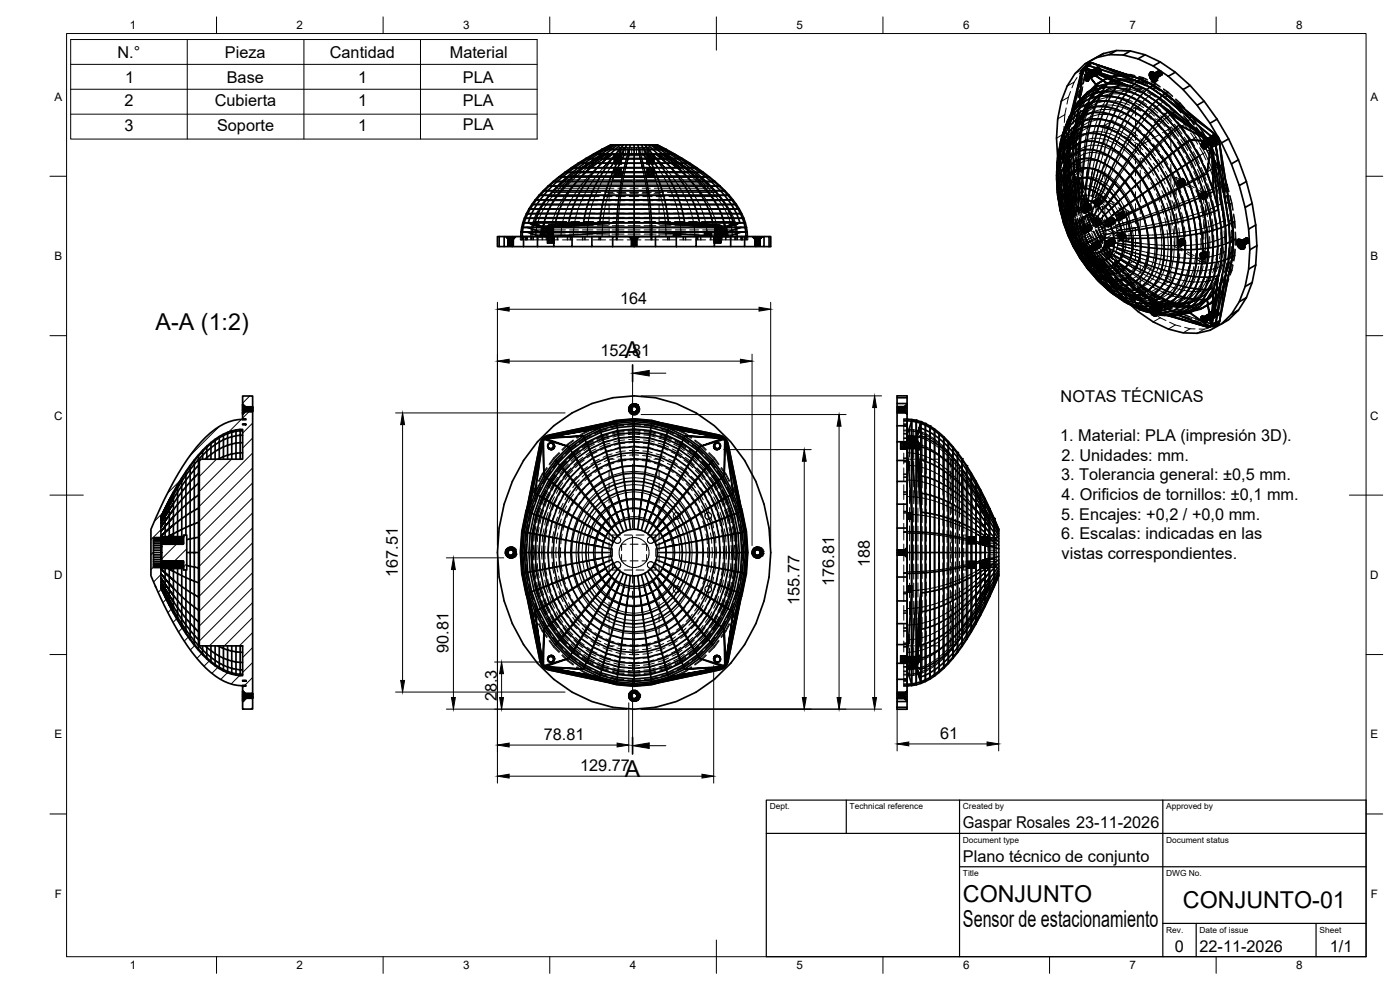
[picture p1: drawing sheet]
<svg xmlns="http://www.w3.org/2000/svg" width="420mm" height="297mm" viewBox="0 0 420 297" stroke-linecap="round" stroke-linejoin="round" font-family="sans-serif">
<defs><g id="words">
<g font-size="7">
<text x="46.7" y="99.1">A-A (1:2)</text>
<text x="187.5" y="107.5">A</text>
<text x="187.5" y="233.2">A</text>
<text x="289" y="270.6">CONJUNTO</text>
<text x="355" y="272.3">CONJUNTO-01</text>
<text x="289" y="278.1">Sensor de estacionamiento</text>
</g>
<g font-size="4.9">
<text x="35.3" y="17.3">N.°</text>
<text x="67.5" y="17.3">Pieza</text>
<text x="99" y="17.3">Cantidad</text>
<text x="135" y="17.3">Material</text>
<text x="37.5" y="24.8">1</text>
<text x="68.1" y="24.8">Base</text>
<text x="107.5" y="24.8">1</text>
<text x="138.9" y="24.8">PLA</text>
<text x="37.4" y="31.7">2</text>
<text x="64.5" y="31.8">Cubierta</text>
<text x="107.5" y="31.7">1</text>
<text x="138.9" y="31.7">PLA</text>
<text x="37.4" y="39.2">3</text>
<text x="65.1" y="39.2">Soporte</text>
<text x="107.5" y="39.2">1</text>
<text x="138.9" y="39.1">PLA</text>
<text x="186.1" y="91.3">164</text>
<text x="180.2" y="106.9">152.81</text>
<text x="318.3" y="120.7">NOTAS TÉCNICAS</text>
<text x="318.1" y="132.4">1. Material: PLA (impresión 3D).</text>
<text x="318.5" y="138.3">2. Unidades: mm.</text>
<text x="318.5" y="144.1">3. Tolerancia general: ±0,5 mm.</text>
<text x="318.5" y="155.9">5. Encajes: +0,2 / +0,0 mm.</text>
<text x="318.6" y="150">4. Orificios de tornillos: ±0,1 mm.</text>
<text x="318.5" y="161.7">6. Escalas: indicadas en las</text>
<text x="318.6" y="167.6">vistas correspondientes.</text>
<text x="119.4" y="173.1" transform="rotate(-90 119.4 173.1)">167.51</text>
<text x="261" y="170" transform="rotate(-90 261 170)">188</text>
<text x="250.4" y="175.9" transform="rotate(-90 250.4 175.9)">176.81</text>
<text x="239.9" y="181.5" transform="rotate(-90 239.9 181.5)">155.77</text>
<text x="134.6" y="195.8" transform="rotate(-90 134.6 195.8)">90.81</text>
<text x="149.1" y="210.4" transform="rotate(-90 149.1 210.4)">28.3</text>
<text x="282.1" y="221.7">61</text>
<text x="163.2" y="222.1">78.81</text>
<text x="174.1" y="231.4">129.77</text>
<text x="289" y="248.5">Gaspar Rosales 23-11-2026</text>
<text x="289" y="258.6">Plano técnico de conjunto</text>
<text x="352.6" y="285.7">0</text>
<text x="360" y="285.5">22-11-2026</text>
<text x="399.1" y="285.7">1/1</text>
</g>
<g font-size="3.5">
<text x="39" y="8.8">1</text>
<text x="89" y="8.8">2</text>
<text x="139" y="8.8">3</text>
<text x="189" y="8.8">4</text>
<text x="239" y="8.8">5</text>
<text x="289" y="8.8">6</text>
<text x="339" y="8.8">7</text>
<text x="389" y="8.8">8</text>
<text x="16.3" y="30.2">A</text>
<text x="411.3" y="30.2">A</text>
<text x="16.3" y="78">B</text>
<text x="411.3" y="78">B</text>
<text x="16.2" y="125.9">C</text>
<text x="411.2" y="125.9">C</text>
<text x="16.2" y="173.7">D</text>
<text x="411.2" y="173.7">D</text>
<text x="16.3" y="221.6">E</text>
<text x="411.3" y="221.6">E</text>
<text x="16.4" y="269.4">F</text>
<text x="411.4" y="269.4">F</text>
<text x="39" y="290.8">1</text>
<text x="89" y="290.8">2</text>
<text x="139" y="290.8">3</text>
<text x="189" y="290.8">4</text>
<text x="239" y="290.8">5</text>
<text x="289" y="290.8">6</text>
<text x="339" y="290.8">7</text>
<text x="389" y="290.8">8</text>
</g>
<g font-size="2.5">
<text x="231" y="242.9">Dept.</text>
<text x="255" y="242.9">Technical reference</text>
<text x="289" y="242.9">Created by</text>
<text x="350" y="242.9">Approved by</text>
<text x="289" y="252.8">Document type</text>
<text x="350" y="252.8">Document status</text>
<text x="289" y="262.9">Title</text>
<text x="350" y="262.9">DWG No.</text>
<text x="350" y="279.9">Rev.</text>
<text x="360" y="279.9">Date of issue</text>
<text x="396" y="279.9">Sheet</text>
</g>
</g></defs>
<!-- layer: Hidden -->
<g fill="none" stroke="#000" stroke-width=".3">
<path d="M325.7 20l-.3 .5M325.8 19.8l-1.1 1.1M325.9 19.8l-.2 .2M326.2 19.8l-.1 .3M326.2 19.8l-.8 .7 .1-.3M326.2 19.8h.1M326.3 19.5l-.8 .7 .2-.2M326.5 19.2l-.3 .6M326.8 19l-.5 .5-.2 .6M327.7 18l-1.1 1M319 39.9h.1M319.1 39.9l-.5 1.2"/>
<path d="M319.3 37.9l-.1 2.3M319.5 38.7l-.5 1.2M319.5 38.9h.1M319.6 34.4l-2.2 1.3M319.6 34.4l-.2 2.3M319.6 39h.1M319.6 39l-.4 1.1M319.9 37.6h.1M319.9 37.6l-.4 1.2M320 37.6l-1 2.3-.3 1.6 .3-1.6M320 37.6l-.5 1.3M320 32.4l-.4 2"/>
<path d="M320 37.9h.1M320 37.9l-.5 1-.3 1.5 .3-1.5M320 37.9l-.3 1.6M320.1 39.8l-.3 1.6M320.3 25.9l2.1-1.3-.7 1.7M320.4 36.4h.1M320.4 36.4l-.5 1.2M320.5 36.6l-.5 1.3M320.6 29.2l-2.1 1.2M320.6 29.2l-.4 2M320.7 37l-.3 1.6zM320.7 37l-.7 .9"/>
<path d="M320.8 39.6l-1.6 2.5M320.8 39.6h.1M320.8 35.2l-.4 1.3zM320.9 39l-.3 1.6M320.9 35.1v.1M321 37.8l-1.7 2.7M321 37.8h.1M321.2 35l-.5 2M321.2 35.7l-.5 1.3M321.3 27.5l-.7 1.7M321.3 36.2l-1.7 2.8M321.3 36.2h.1"/>
<path d="M321.4 40l-.8 .6-.1 1.9M321.4 34.2l-.7 2.8M321.4 34.1h.1M321.4 36.2l-.3 1.6M321.5 34.1l-.6 1.1M321.7 34.7l-1.8 2.9M321.7 34.7h.1M321.7 38.3l-.3 1.7M321.8 34.7l-.4 1.5M321.9 39.7l-1.5 4.4-1 5.8M321.9 39.7l-1.2 3.2M321.9 39.7l-.4 1.2"/>
<path d="M321.9 34.3l-.5 1.9M322 40l-.5 .9M322 40l-.3 1.4M322.1 31.6l-.6 2.3M322.1 33.1l-.7 1M322.1 33.2h.1M322.1 33.2l.1-.3-.6 1.6M322.1 33.2l-.7 .9-.4 1.3 .4-1.3M322.1 33.2l-.5 1.3M322.2 33.4h.1M322.2 33.3v.1M322.2 33.4l-1.8 3"/>
<path d="M322.2 39.3l-.1 1.9M322.3 35.5l-.3 1.7M322.3 39.4h.1M322.3 39.4l-.9 .6-.1 1.8 .1-1.8M322.3 39.4l-.1 1.8M322.4 38.8l-.4 1.2M322.4 39.4l-.1 1.9M322.5 39.6l-1.9 1.8M322.5 31.2l-.5 2.3M322.6 37.6l-.4 1.7M322.6 34l-.3 1.5M322.6 22.1l2.1-1.2-.8 1.3"/>
<path d="M322.6 37.7l-.3 1.7M322.7 37.7l-.4 1.7M322.7 37.5l-1.7 4.4M322.7 37.5l-.4 1.1M322.7 32.1h.1M322.7 37.6l-1.9 2M322.7 32.1l-.6 1M322.7 37.8l-.3 1.6M322.8 33.6l-.5 1.9M322.8 32.1l-.7 1.1M322.8 30.8l-.6 2.3M322.9 28.1l-.6 2.3"/>
<path d="M322.9 38.9l-.1 1.9M322.9 38.9l-.7 .4M323 38l-1 2M323.1 35.8l-2.1 2M323.1 38.4l-.3 1.4-1.5 2.5-.2 1.4-1 2.9-.1 1.3M323.1 38.3l-1.6 2.7-1.3 4.4-.8 4.5M323.1 39l-.1 1.9M323.1 34.8l-.3 1.7M323.1 39l-.7 .4M323.2 38.4h.1M323.2 38.4l-.3 1.5M323.2 36.5l-.5 1"/>
<path d="M323.2 36.5l-.4 1.2M323.2 34.9l-.3 1.6M323.2 23.2l-.8 1.4M323.2 27.7l-.5 2.3M323.3 37.2l-.4 1.7M323.3 30.5l-.5 2.3M323.3 34.2l-.2 .6M323.4 31h.1M323.4 31l-.7 1.1M323.4 34.1l-2.1 2.1M323.4 37.1l-.3 1.2M323.4 37.4l-.3 1.6"/>
<path d="M323.5 37l-1.6 2.7M323.5 33.3l-.3 1.6 .1-.7M323.6 33l-.3 1.2M323.6 38.5l-.3 1.6M323.6 30.1l-.6 2.3M323.6 37.2l-.4 1.2-.7 .8-.2 1.4M323.7 27.4l-.6 2.3M323.8 38.7l-.3 1.5M323.8 24.6l-.6 2.4M323.8 33.6l-.5 1.4M323.8 34.4l-.3 1.7M323.8 34.4l-.7 .4"/>
<path d="M323.9 35.8l-.4 1.2M323.9 35.8l-1.7 2.8-.3 1.1M323.9 32.5l-2.2 2.2M324 24.2l-.5 2.3M324 34.6l-.7 .4-.3 1.6M324 39.7l-.3 4.8M324 39.7l-.7 .4M324 34.6l-.3 1.6M324.1 30h.1M324.1 27l-.5 2.3M324.1 30l-.7 1.1M324.1 35.8l-.3 1.5"/>
<path d="M324.2 39.8l-.1 1.8M324.2 39.8l-.7 .4M324.2 39.8l-.3 1.5-.8 .6M324.3 29.5l-.6 2.7M324.3 35.9l.7-.4-.3 1.6M324.3 35.9l-.3 1.6M324.3 38.1l-.3 1.6M324.3 39.5l-.4 3.6-1.6 1.7-1.3 2.1v1.7l-.9 2.4M324.3 39.5l-1.7 1.8-.1 .4M324.4 36.5l-.5 1.2-.7 .7M324.4 33l-.6 1.4M324.4 38.6l.3-1.5-.8 .6-.3 1.5"/>
<path d="M324.5 31.1h.1M324.5 31.1l-2.3 2.3M324.5 38.3l-.3 1.5M324.5 26.7l-.6 2.3M324.5 33.2l-.5 1.4M324.5 21.5h.1M324.5 23.9l-.5 2.3M324.5 21.5l-.4 2M324.6 21.2h.1M324.6 21.2l-.1 .3M324.6 34.4l-.5 1.4M324.7 21l-.1 .2"/>
<path d="M324.8 34.6l-.5 1.3M324.8 23.5l-.5 2.3M324.8 35.4l-.3 1.5M324.8 35.4l-.7 .4M324.9 20.8l-.2 .2M324.9 20.8h.1M324.9 26.3l-.5 2.4M325 33.6l-2.3 3.9M325 33.6l-1.8 2.9M325 33.6h.1M325 26l-.5 2.3M325.1 29.8h.1"/>
<path d="M325.1 29.8l-2.4 2.3M325.1 20.6l-.2 .2M325.2 35.9l-.5 1.2 .5-.3-.8 4.2M325.2 29.8l-.6 1.1M325.3 30.5l-.7 .4-1.3 3.3M325.3 30.5l-.5 1.4M325.3 20.8l-.5 1.9M325.3 20.8l-.8 .7-.3 1.5 .3-1.5M325.3 20.8l.1-.3-.9 1M325.3 34l-.5 1.4M325.4 34l-.6 1.4M325.4 23.2l-.6 2.3"/>
<path d="M325.4 20.5h.1M325.4 30l-.7 1.1M325.4 20.5l-.1 .3M325.4 30.7l-.7 .4-.5 1.4M325.4 30.7l-.5 1.4M325.5 34.2l-.5 1.3M325.5 32l-.5 1.3M325.5 32.7l-.5 .9M325.5 20.2h.1M325.5 20.2l-.8 .8M325.6 32.7l-2.4 3.8M325.6 32.7h-.1"/>
<path d="M325.6 22.8l-.5 2.4M325.6 22.5l-.4 2.3M325.7 32.2l.7-.4-.5 1.3M325.7 32.2l-.5 1.3M325.7 28.6l-2.3 2.4M325.7 28.6h.1M325.8 22.4l2.2-1.3-2.2 1.3M325.9 33.8l-.4 1.2-2.1 2.1M326 33.7l-2.1 2.1M326 29.4l-.7 1.1M326 33.6l-.6 .4M326 33.5l.6-.3-1.4 3.6"/>
<path d="M326 33.5l-.4 1.3M326.1 29.6l-.7 1.1M326.1 20.1l-.8 .7-.3 1.5 .3-1.5M326.1 22.5l2.4-1.3-2.3 1.3M326.1 20.1l-.3 1.6M326.1 20.1l-.2 1.2M326.1 20.1l-.5 1.9M326.2 31l-.7 1M326.2 22.5h.1M326.2 22.5l.1 .1M326.2 31.6l-.5 1.3M326.2 31.6l-.7 .4"/>
<path d="M326.3 22.6l.1 .1M326.3 31.1l-.6 1.1M326.3 22.6l2.4-1.2-2.3 1.3M326.3 22.6h.1M326.4 22.7h.1M326.4 22.7l.1 .1M326.4 38.3l-.3 1.8M326.4 38.2l-2.1 1.3M326.5 32.5l-2.1 2.2-.5 1.1M326.5 32.5l-.5 1.2M326.5 22.8v.1M326.6 27.7l-.7 1.1"/>
<path d="M326.6 23v.2M326.6 23.8l2.3-1.3-2.3 1.4M326.6 23v.1M326.7 23.1v.3M326.7 23.1l-.1 .1M326.7 23.3v.1M326.7 23.3h.1M326.7 23.5v.2zM326.7 23.5h.1M326.7 23.6h.1M326.8 36.6l-.4 1.6M326.8 36.6l-2.1 1.3-.4 1.6"/>
<path d="M326.9 30.5l-.7 1.1M327 30.7l-.6 1.1M327.1 29.5l-2.6 1.6M327.3 27.2l-.7 1.2M327.3 27.2l-.7 .5M327.3 35l-2.3 1.4-.3 1.5-1.9 1.9-.2 1.5-1.5 2.4-.1 1.5-1 2.8M327.3 35l-.5 1.6M327.4 27.5l-.7 .4-.7 1.1M327.4 27.5l2.4-2.5-.7 .4-2.4 2.5M327.4 28.9l-.6 1M327.4 27.5l-.7 1.1M327.6 29.1l.7-.4-.7 1"/>
<path d="M327.6 29.1l-.7 1M327.6 31.5h.1M327.6 31.4l-1 1.8M327.7 31.4h-.1M327.7 21.2v.5M327.7 21.7v.2M327.7 21.9l.4 .5M327.7 21.1v.1M327.8 30.4l-.7 1-2.1 2.2M327.8 30.4l-2.2 2.3M327.8 28.2l-2.7 1.6M327.8 33.6l-2.3 1.4-.5 1.4-1.9 2"/>
<path d="M327.8 33.6l-.5 1.4M327.8 30.5l-.8 .6-1.8 3a2.72 2.72 0 0 0-1.2 2M327.8 30.5l.6-.3-.7 1.2M327.8 30.5l-1.8 3.1M327.8 30.5h.1M327.9 20.9l-.2 .2M327.9 20.9l1.4-.8a1.21 1.21 0 0 0 1 1.8M328 21.1a1 1 0 0 0 .8 1.5M328 21.1l-2.1 1.3M328.1 22.4l.2 .2M328.1 21.1l-2.1 1.3M328.1 28.5l-.6 1"/>
<path d="M328.1 28.5l-.7 .4M328.2 20.9h-.3M328.2 20.9l.2 .1M328.2 20.9l-.5 .3M328.2 21.1h.1M328.3 28.7l2.3-2.4-.7 .4-2.3 2.4M328.3 22.6l.1 .1M328.4 32.2l-.6 1.4M328.4 32.2l-2.4 1.5M328.4 21.2l-2.3 1.2M328.4 22.7l.2 .1M328.4 21l1.5-.8-1.4 .9"/>
<path d="M328.4 21l.1 .1M328.4 21l-.7 .4M328.5 29.6l-.7 .8M328.5 29.6l-2.9 3.1M328.5 21.2l.1 .1M328.5 21.1l.2 .2M328.5 27l-2.8 1.6M328.5 21.1l-.8 .5M328.6 22.8h.2M328.7 21.4l-2.2 1.4M328.7 21.3l1.5-.8-2.5 1.2M328.7 21.3l-1 .6"/>
<path d="M328.7 21.3l.1 .1M328.8 37.7h2.5l-.6 1.8h-2.4zM328.8 21.4l.2 .3M328.8 21.4l-1 .6M328.9 21.7l-2.3 1.4M328.9 22.5l-2.2 1.3M328.9 21.7l-2.2 1.4M328.9 21.7l-2.3 1.3M328.9 22.5l-2.2 1.2M328.9 21.9l-2.2 1.4M328.9 22.8l1.5-.9-1.6 .9M329 22.4l-2.3 1.2"/>
<path d="M329 22l-2.3 1.4M329 22.3l-2.3 1.2M329 21.7l1.4-.8 .1 .1-1.4 .9M329 22.1v.1M329 21.7l-1 .6M329 21.7l.1 .2M329.1 22.6l-.3 .2M329.1 21.9l-1 .5M329.1 21.9v.1M329.1 22.6l-.4 .2M329.1 22v.4M329.1 22l-.9 .5"/>
<path d="M329.1 22.5v.1M329.1 22.5l-.5 .3M329.1 22.4v.1M329.1 22.4l-.6 .4M329.3 25.9l-2.8 1.7-2.4 2.4M329.3 20.1l-1.5 .9M329.4 20.1l-1.7 1M329.5 20.1l-1.3 .8M329.6 20.1h.1M329.6 29.9l-.6 1.1-2.5 1.5M329.6 29.9l-2.5 1.5-.6 1.1M329.6 29.9h.1"/>
<path d="M329.7 24.8l-.7 .4-2.4 2.5M329.7 24.8l-2.4 2.4M329.8 20.2l-2.1 1.1M329.8 34.4l-1 3.3-2.4 .6M329.8 25l2.9-1.7-3.6 2.1M329.8 34.3v.1M329.8 34.3l2.8 .1M329.8 34.3l-2.5 .7M329.9 20.2l.2 .1M330.1 28.2l-3.8 3.7-2.5 3.7-.4 1.2M330.1 28.2l.5-.3-2.2 2.3M330.1 28.2l-2.3 2.3"/>
<path d="M330.2 20.5v.1l-1.4 .8M330.2 20.6l.1 .1-1.5 .8M330.3 20.7l.1 .2M330.4 21.9l-1.3 .7M330.5 26.1l-.7 .4-2.4 2.4M330.5 21.8l-1.4 .7M330.5 21l-1.4 1M330.5 26.1l-2.4 2.4M330.5 21.7l-1.4 .7M330.5 21.2l-2.2 1.4M330.5 21.3l-2.1 1.4M330.6 21.5l-.1 .1"/>
<path d="M330.6 26.3l2.7-1.6-3.4 2M331 28l-.7 .9-2.5 1.5M331 28l-2.5 1.6M331.6 37.6v1.9M331.6 37.6l1.7 1M331.7 30.4l-.6 1.1-2.7 .7M331.7 30.4h.1M331.7 30.3v.1M331.7 30.3h3M331.8 30.2l-2.8 .8-.6 1.2M331.9 23.5l-2.9 1.7M331.9 36l2.8 .7-.7 1.7-2.7-.7z"/>
<path d="M332.2 26.9l-.1 .1M332.4 29.1l-.6 1.1M332.5 29.1l-2.9 .8M332.6 34.4l-.7 1.6-2.6-.1-2.5 .7M332.6 23.1l-2.9 1.7M332.7 26.6l-3.5 2.2-.7 .8M332.7 26.6l-2.6 1.6M332.8 26.6h-.1M332.8 26.6l-.8 .4M333.2 28.1l-.7 1M333.2 28.1l-2.9 .8-.7 1M333.2 26.3l-.4 .3"/>
<path d="M333.2 24.4l-3.4 2.1M333.2 24.4l-2.7 1.7M334 31.5l-.7 1.4h-2.8l-.7 1.4M334 31.5h-2.9l-.6 1.4-2.7 .7M334.1 36.1l-2.5 1.5M334.3 39.1l2.1 1.2M334.7 30.3l-.7 1.2M334.7 30.3l3.2 .7M334.8 26.5l-.9 .7-2.9 .8M334.8 26.5l-3 .8-.8 .7M334.8 26.5l.8-.6h3.2l.5-.3 3.3 .8-.5 .3-3.3-.8-.9 .6zM335.1 22.7h3.5"/>
<path d="M335.6 24l.7-.4-3.1 .8M335.6 24l-3.1 .8M335.6 24l3.4 .1M335.7 24.3h3.3M335.8 22.3l-3.2 .8-.7 .4 3.2-.8M335.9 22.5l-3.2 .8M336.1 25.5l-3.4 1.1M336.1 25.5l3.2 .1M336.1 25.5l-3.3 1.1M336.3 23.6l3.4 .1-.7 .4M336.4 23.9l-.7 .4-3.1 .8M336.4 23.9h3.3l-.7 .4"/>
<path d="M336.4 23.9l-3.1 .8M337.1 27.3l-.8 .9-3.1-.1M337.1 27.3l3.3 .8 .8-.8 1.2 .6M337.1 27.3l-3.2-.1-.7 .9M337.2 34.3l-2 1.2M337.6 38l-.9 1.7 2.7 1.8M337.6 38l2.9 2M337.9 31.1l-.8 1.2-3.1-.8M337.9 31.1l1.1 .5M338.7 23l1.2 .3M339 24.1l1.1 .3M339 24.3l1.2 .3"/>
<path d="M339.3 22.3h-3.5l-.7 .4M339.4 22.5l-.7 .5-3.5-.1M339.4 22.5h-3.5l-.7 .4-3.2 .8M339.4 22.5l1.2 .3M339.5 37.2l-1-.7-.9 1.5M339.7 23.7l1.1 .3M339.7 23.9l1.2 .3M339.8 30.5l-1.1-.5-.8 1M340.1 32.1l1 .5M340.3 33.8l-3.2-1.5-1.6 2.8-2.9-.8M340.3 33.8l-.9 1.3-3.1-1.5-3-.7-.7 1.4M340.3 33.8l1 .7"/>
<path d="M340.4 35.8l-1-.7-.9 1.4-3-1.4-.8 1.6 2.9 1.3M340.5 40l-1.1 1.5M340.5 40l.9 .8M340.5 37.8l1 .7M340.6 22.6l-1.3-.3-.7 .4 2.4 .6M340.7 29.5l-1.1-.5-.9 1-3.2-.8-.8 1.1M340.8 32.3l1.7 .9M340.8 32.3l-2.6 1.4M340.8 32.3v2.6M340.8 36.1v2.4M340.8 39.7v2.3M341.1 23.5l1.2 .4"/>
<path d="M341.1 32.6l-.8 1.2M341.1 32.6l1.2 .7M341.3 24.7l1.2 .2M341.4 36.5l1 .7M341.5 38.5l-1 1.5M341.5 38.5l1 .9M341.5 28.6l-1.1-.5-.8 .9-3.3-.8-.8 1-3.1-.1M341.8 30l1.1 .5M341.8 22.9l1.2 .3M341.8 23.1l1.2 .4M342 24.2l1.2 .3-.7 .4M342 24.5l1.2 .3"/>
<path d="M342.3 23.7l.7-.5 1.4 .7M342.3 35.2l1.1 .7M342.3 23.9l1.4 .6M342.4 37.2l-.9 1.3M342.4 37.2l1.1 .9M342.4 23.8l-.1 .1M342.5 24.9l1.2 .7M342.5 25.2l1.2 .6M342.6 29.1l1.2 .6M342.6 26.4l3.5 1.6-.6 .3M342.9 30.5l-.9 1-1.1-.5M342.9 30.5l1.2 .9"/>
<path d="M343 23.5l1.4 .6M343 23.5l-.5 .3M343.2 32.3l-1.2-.8-.9 1.1M343.2 24.5l1.2 .6M343.2 24.8l-.7 .4-1.2-.3M343.2 24.8l1.3 .5M343.2 34l2.3 1.8M343.3 27.2l-1.2-.5-.9 .6-3.3-.8-.8 .8M343.4 35.9l-1 1.3M343.4 35.9l1.1 1M343.5 28.4l1.2 .5M343.5 33.8l2.1 1.2"/>
<path d="M343.8 29.7l-.9 .8M343.8 29.7l1.2 .8M344.1 33l1.2 .8M344.4 38.9l1 1M344.4 27.8l1.1 .5M344.7 28.9l-.9 .8M344.7 28.9l1.2 .9M344.7 25l1.4 .6M344.8 26.3l1.3 .5 .7-.4M344.8 26l1.3 .7M345.1 32l1.1 .8M345.3 33.8l-1.9 2.1"/>
<path d="M345.3 33.8l1.2 1M345.4 37.7l1.1 1M345.4 39.9l-1 1.3 .9 1.1M345.4 39.9l1.1 1.2M345.4 24.4l1.4 .6M345.5 24.6l1.3 .6M345.5 25.6l1.3 .6-.7 .5M345.5 28.3l-.8 .6M345.5 28.3l1.3 .8M345.5 25.9l1.3 .5M346 31.2l1.2 .8M346.1 25.4l.7-.4 1.4 1"/>
<path d="M346.1 28l3.4 2.3M346.1 26.8l1.3 .9M346.1 26.7l1.3 .8M346.1 25.6l1.4 1M346.2 25.6h-.1M346.2 32.8l-.9 1M346.2 32.8l1.3 1.1M346.4 22h.1M346.4 36.6l1.1 1.1M346.4 22l.5 .3M346.5 22l-.4-.2 .5 .2M346.5 22l-.2-.1 .3 .2"/>
<path d="M346.5 22h-.1M346.5 38.7l-1.1 1.2M346.5 38.7l1.1 1.3M346.6 22l-.1 .1M346.6 22.2l.4 .2M346.6 35.6l2.1 1.2M346.6 22.1h-.1M346.8 22.4l.3 .1M346.8 22.1v.1M346.8 22.1l-.2 .1M346.8 26.4l1.3 .9M346.8 26.2l1.3 .9"/>
<path d="M346.8 25.2l-.6 .3M346.8 25.2l1.4 1M346.8 22.2l-.1 .1M346.9 30.4l1.2 .9M346.9 22.3l-.2 .1M347 22.4l-.2 .1M347.1 22.5l-.2 .1M347.1 22.6l.1 .1M347.1 22.6l-.1 .2 .2-.1M347.1 22.6l-.2 .1M347.2 32l-1 .8M347.2 32l1.2 1.1"/>
<path d="M347.2 22.7l-.1 .4M347.2 22.7v.2M347.2 22.9v.6v-.2M347.2 22.9v.3M347.2 23.3h.1M347.2 22.9l-.2 .1M347.2 23l1.6-.9zM347.2 23l-.1 .1M347.3 23.1l-.2 .1M347.3 23.1l-.1 .6v-.5M347.4 35.6l1.1 1.1M347.5 37.7l-1 1"/>
<path d="M347.5 37.7l1.1 1.2M347.8 29.8l1.2 .9M347.8 21.1a.98 .98 0 0 0 .8 1.5M347.9 21.1l-1.7 .9 1.6-.9M347.9 21.1l-1.5 .9M348 21.1h-.2M348 21.1h.1M348 21.1l-1.5 .9M348.1 31.3l-.9 .7M348.1 31.3l1.2 1.1M348.1 21.1l.1 .1M348.1 21.1l-1.5 .9"/>
<path d="M348.2 21.2l.2 .1M348.2 21.2l-1.6 .9M348.3 21.2l-1.5 .9M348.3 34.7l1.2 1.1M348.4 28.4l1.3 .9M348.4 28.2l1.3 .9M348.4 21.3l.1 .1M348.4 21.3l-1.6 .9M348.4 27.2l1.4 1M348.5 21.4l.1 .1M348.5 21.4l-1.6 .9M348.5 36.7l-1 1"/>
<path d="M348.5 36.7l1.2 1.3M348.6 21.5v.1M348.6 21.5l-1.6 .9M348.6 21.6l.2 .4M348.6 22.6l-1.5 .9M348.6 21.6l-1.5 .9M348.7 21.7l-1.6 .8M348.7 22.5l-.1 .1M348.7 22.5l-1.5 .9M348.7 22.5l-1.5 .8M348.7 22.5h.1M348.7 21.9l-1.5 .8"/>
<path d="M348.8 22.4l-1.6 .8M348.8 22.3l-.1 .2M348.8 22.3l-1.5 .8M348.8 22.1l-1.6 .8M348.8 22.2v.1M349 30.7l-.9 .6M349 30.7l.5-.4 3.3 3.1M349 30.7l1.2 1.1M349.1 27.8l1.3 .9-.7 .4M349.1 28l1.3 .9M349.2 26.6l1.4 1-.7 .4M349.2 26.8l1.3 1"/>
<path d="M349.3 33.9l1.2 1.1M349.4 39.8l1.1 1.3M349.5 35.8l-1 .9M349.5 35.8l1.2 1.3M349.7 29.3l1.3 1.2M349.7 37.4l1.7 1M349.7 29.1l1.3 1.2M349.8 28.2l1.9 1.7M349.9 28.1l-.1 .1M350.2 33.2l1.2 1.1M350.4 28.9l1.3 1.2M350.4 28.9l-.7 .4"/>
<path d="M350.5 38.9l1.1 1.3M350.5 35l-1 .8M350.5 35l1.2 1.4M350.5 27.8l-.5 .3M350.5 27.8l1.4 1.2M350.6 27.6l1.4 1.3M351.1 32.6l1.2 1.1M351.2 29.2l2.3 2.1 .7-.4M351.4 38.4v2.6M351.4 38.4l-2.6 1.4M351.4 34.3l-.9 .7M351.4 34.3l1.2 1.4"/>
<path d="M351.5 38l1.1 1.4M351.9 31.3l1.3 1.2M351.9 31.1l1.3 1.2M352.1 30.2l1.4 1.3M352.3 33.7l-.9 .6M352.3 33.7l.5-.3 3.2 3.6M352.3 33.7l1.2 1.4M352.4 37.3l1.2 1.3M352.6 30.9l1.3 1.2M352.6 30.7l1.3 1.2M352.6 39.4l-1 .8M352.6 39.4l1.1 1.5"/>
<path d="M352.8 29.8l1.4 1.3-.7 .4M352.8 29.7l1.4 1.2M353.2 32.5l1.2 1.4M353.2 32.3l1.3 1.5M353.4 36.6l1.2 1.3M353.5 31.5l1.3 1.5M353.5 31.3l1.4 1.6M353.6 38.6l-1 .8M353.6 38.6l1.1 1.6M353.9 32.1l1.2 1.4M353.9 32.1l-.7 .4M353.9 31.9l1.3 1.5"/>
<path d="M353.9 31.9l-.7 .4M354.2 31.1l1.3 1.5M354.2 30.9l1.4 1.6M354.3 36l1.2 1.3M354.6 37.9l-1 .7M354.6 37.9l1.1 1.6M355.2 34.8l1.3 1.5M355.3 34.7l1.3 1.4M355.5 37.3l-.9 .6M355.5 37.3l1.1 1.6M355.6 33.9l1.4 1.6 .7-.5M355.7 33.8l1.3 1.5"/>
<path d="M355.9 34.4l1.3 1.5M356 34.3l1.3 1.4M356 37l3 4.2-.6 .3M356 37l-.5 .3M356.3 33.5l1.4 1.5M356.4 33.4l1.4 1.5-.8 .4M356.5 36.3l1.2 1.7M356.6 36.1l1.2 1.7M357 35.5l1.2 1.7M357 35.3l1.3 1.8M357.2 35.9l1.2 1.6M357.2 35.9l-.7 .4"/>
<path d="M357.3 35.7l1.2 1.7M357.3 35.7l-.7 .4M357.3 39.9l1.1 1.6M357.7 35l1.2 1.8M357.8 34.9l1.2 1.8M358.4 38.9l1.1 1.7M358.5 38.8l1.1 1.7M358.9 38.2l1.3 1.8 .7-.4M359 38.1l1.3 1.8M359.1 38.5l1.2 1.7M359.2 38.4l1.2 1.7M359.6 37.8l1.3 1.8"/>
<path d="M359.7 37.7l1.3 1.8M360.2 40l1.1 1.9M360.3 39.9l1.1 2M360.9 39.6l1.1 1.9M361 39.5l-.7 .4M361 39.5l1.1 2M164.4 59l-1 1.2h.3l-.8 1.2M165.6 57.7l-1.2 1.3h.4l-1.1 1.2h1l-.8 1.3h1.6l-1.3 2.5M165.6 57.7h.3l-1.1 1.3h.9M165.6 59.1l-.9 1.1h1.6M165.7 59l-.1 .1M165.7 59h1.6"/>
<path d="M165.7 59h.1M166.8 56.5l-1.2 1.2M167.1 56.5h.9l-1.2 1.2h1.5l-1 1.3M167.1 56.5l-1.2 1.2h.9l-1.1 1.3M167.3 59h2.1l-.8 1.2M167.3 59l-1 1.2h2.3M168.1 55.2l-1.3 1.3h.3M168.3 57.7h2M168.3 57.7h.1M169.4 56.5h1.9M169.4 56.5l-1.1 1.2M169.6 54l-2.5 2.5"/>
<path d="M170.3 57.7h2.5l-.8 1.3h3.1l-.6 1.2h1.2M170.3 57.7l-.9 1.3h2.6l-.7 1.2h3.2l-1.4 3.8h1.4M170.5 55.3l-1.1 1.2M170.6 55.2l-.1 .1M171.2 52.7l-2.8 2.5h.8l-1.2 1.3h1.4M171.3 56.5l-1 1.2M171.3 56.5l1.1-1.3h2.2l-1.8 2.5h3l-.7 1.3h4.7M171.3 56.5h5.2M171.4 52.7l1.8 .1M171.4 52.7l-1.5 1.3h.7l-1.4 1.2h3.2l1.2-1.2h-1.7l1.3-1.2M172.9 51.5l-1.7 1.2h.2M173.1 51.5l-1.7 1.2"/>
<path d="M173.1 51.5h.6M173.3 52.7h1.5l-1.2 1.3h2.1l-1.1 1.2h2.7l-.8 1.3M173.7 51.5l-3.1 2.5h1.3l-1.3 1.2M173.7 51.5h1.1l-1.5 1.2M174.7 50.2l-1.8 1.3h.2M174.9 50.2l-1.8 1.3M174.9 50.2h.5l-1.7 1.3M174.9 50.1h-.1M174.9 50.2h-.2M175 50l-.3 .2M175 50h.1M175.1 50.1l-.2 .1"/>
<path d="M175.1 50l-.1 .1M175.3 49.9l-.1 .1M175.4 49.9h-.1M175.4 49.7h.1M175.6 50.1l-.1 .1M175.7 49.7l-.6 .3M175.7 49.5l-.1 .1M175.8 50l-.1 .1M175.8 49.5h.1M175.9 49.5v.1M176 49.8l-.1 .1M176 49.3v.1"/>
<path d="M176.1 49.3h-.1M176.1 49.4l-.5 .3M176.1 49.2l-1.1 .8M176.2 49.2h-.1M176.2 49.7l-.8 .5h1M176.2 49.3l-.3 .2M176.3 49.3h-.1M176.4 50.2l-1.6 1.3h1.4l-1.4 1.2 2 .1M176.4 50.2h2.8l-1.2 1.3M176.4 49.5l-.2 .2M176.5 56.5l-.7 1.2h3.3l-2.1 6.3M176.5 56.5h.1"/>
<path d="M176.5 56.5h3.1M176.5 49l-.3 .2M176.6 49.1h-.1M176.6 50l-.2 .2M176.6 48.9v.1M176.7 49l-.4 .3M176.7 50l-.2 .2M176.7 49h.1M176.7 49.3l-.4 .4M176.8 52.8l-1.1 1.2h2.4l-.8 1.2h6.2M176.8 49.3l-.3 .2M176.8 52.7h2.3"/>
<path d="M176.8 48.9l-.1 .1M176.8 48.9h.1M176.9 49.8l-.2 .2M176.9 48.9h-.1M177 48.8l-.1 .1M177 48.7l-.5 .3M177 49.7v.1M177 48.7l-.1 .1M177.1 49.1h-.1M177.1 48.8h-.1M177.1 49.1l-.3 .2M177.2 48.6h.1"/>
<path d="M177.2 48.6l-.1 .2M177.3 48.9l-.2 .2M177.3 48.5l-.3 .3M177.4 48.5l-.2 .1M177.4 49.5l-.3 .2M177.5 48.4l-.1 .1M177.5 48.5l-.2 .1M177.5 48.4h.1M177.5 48.5h.1M177.6 48.7v.1M177.7 48.4l-.2 .1M177.7 48.7l-.5 .3"/>
<path d="M177.7 48.3h-.1M177.7 48.4h.1M177.7 50.2l-1.5 1.3h3.9M177.7 49.2l-1 .8M177.7 48.2l-.2 .2M177.7 48.6v.1M177.8 48.2h-.1M177.8 50.1l-.1 .1M177.8 48.3l-.1 .1M177.8 48.6h.1M177.8 48.3h.1M177.9 48.6h-.2"/>
<path d="M177.9 48.2h-.1M177.9 50l-.1 .1M177.9 48.5v.1M177.9 51.5l-1.1 1.2M177.9 48.1l-.1 .1M178 51.5h-.1M178 48.1h-.1M178 48.5h-.1M178 49.9l-.2 .2M178.1 48.4l-.1 .1M178.1 49.9h-.1M178.1 48.1l-.3 .2"/>
<path d="M178.1 48.9l-.6 .5M178.1 48.1h.1M178.2 48l-.2 .1M178.2 49.7v.1M178.2 48.8l-.3 .3M178.2 47.9l-.1 .2M178.3 47.9h-.1M178.3 48.8l-.1 .1M178.4 49.7l-.3 .2M178.4 48l-.4 .1M178.4 48.2l-.1 .1M178.4 49.6l-.1 .1"/>
<path d="M178.4 47.9l-.2 .1M178.4 47.9h.1M178.5 48.2l-.4 .2M178.5 49.6h-.1M178.5 48.2h.1M178.5 47.8l-.2 .1M178.5 49.5h.1M178.5 48.1v.1M178.6 48.6l-.3 .2M178.6 47.8l.6-.1-.3 .2M178.6 47.8l-.2 .1M178.6 48.1h-.1"/>
<path d="M178.6 48.6l-.2 .2M178.7 48l-.1 .1M178.8 47.6l-.1 .1M178.8 48.5h.1M178.8 48h-.1M178.8 49.3l-.1 .1M178.8 47.9l-.1 .1M178.9 47.6h-.1M178.9 47.9h-.1M178.9 48.4h.1M178.9 47.5l-.4 .3M178.9 47.6l-.3 .1"/>
<path d="M179 47.5h-.1M179 47.8l-.1 .1M179 49.1h.1M179.1 52.7l5.3 .1M179.1 52.7l-1 1.3h5.8l-.4 1.2M179.1 48.3h-.1M179.1 49v.1M179.2 47.4h-.1M179.3 47.4l-.5 .3M179.3 48.1l-.7 .5M179.3 47.3h-.1M179.3 47.6v.1"/>
<path d="M179.3 48.1l-.2 .1M179.3 47.4h-.2M179.4 47.6l-.2 .1h.7M179.4 47.3h-.1M179.4 47.6h.1M179.4 48v.1M179.5 47.3l-.2 .1M179.5 47.2h.1M179.5 50l-.3 .2h1.9M179.5 48.7l-1.1 .9M179.5 47.5l-.1 .1M179.6 49.9h.1"/>
<path d="M179.6 47.1h.1M179.6 56.5l-.5 1.2h1.2M179.6 56.5h3.4l-.4 1.2h1.3M179.6 47.4v.1M179.6 47.9l-.3 .2M179.8 47l-.4 .3M179.8 48.5l-.3 .2M179.8 49.7l-.1 .1M179.9 48.5l-.3 .2M179.9 49.7l-.4 .3M179.9 47l-.9 .5M179.9 47.7h.9"/>
<path d="M179.9 47.3h-.1M180 47.7l-.5 .3M180 47.2l-.5 .3M180 48.4h-.1M180 47h.1M180 47.2h.1M180 47.6v.1M180.1 51.5h4.8l-.5 1.2M180.1 51.5l-1 1.2M180.1 49.5l-.2 .2M180.1 47.6h.1M180.1 47.1h.1"/>
<path d="M180.1 49.4v.1M180.2 46.8h-.1M180.2 46.8l-.3 .2M180.2 47.5h-.1M180.3 47.5l-.3 .1M180.3 46.8h-.1M180.3 46.7h.1M180.3 46.8h.1M180.4 47h-.1M180.4 46.7h.1M180.4 47.4h-.1M180.4 49.2h.1"/>
<path d="M180.4 48l-.3 .2M180.5 48l-.6 .5M180.5 46.9l-.5 .3M180.5 47.3h-.1M180.5 46.6h.1M180.5 46.7h-.1M180.5 46.9h.1M180.6 47.9l-.1 .1M180.6 46.5v.1M180.6 46.8l-.1 .1M180.6 48.9l-.5 .5M180.7 48.9h-.1"/>
<path d="M180.7 46.8h-.1M180.7 47.1l-.4 .4M180.7 46.5l-.4 .3M180.8 47.1l-.2 .1M180.8 46.7h-.1M180.8 46.5l-1.2 .7M180.8 48.8h.1M180.9 47.7h2.6M180.9 53.9v.1M181 48.6l-.3 .3M181 46.6h-.1M181 59h1.3l-.3 1.2"/>
<path d="M181 48.6h.1M181.1 46.5l-.4 .3M181.1 46.9l-.1 .1M181.1 50.2l-1 1.3M181.1 47.5l-.6 .5M181.1 46.5h.1M181.1 46.9l-.3 .2M181.2 48.5l-.2 .1M181.2 46.5l-.6 .1M181.2 46.5h1.4M181.2 46.5h-.1M181.2 48.4v.1"/>
<path d="M181.2 47.4v.1M181.3 50.1l-.2 .1M181.3 50v.1M181.3 46.8h.1M181.3 48.4h-.1M181.3 50h.1M181.3 48.3v.1M181.4 46.7h-.1M181.4 48.2v.1M181.5 57.7h1.1l-.3 1.3h1.4M181.5 46.7h-.1M181.5 47.3l-.5 .3"/>
<path d="M181.5 48.2h.1M181.5 49.8h.1M181.5 48.2l-.2 .1M181.6 49.7l-.3 .3M181.6 48.1l-.1 .1M181.7 47.1l-.4 .3M181.7 48h.1M181.7 49.5v.1M181.8 46.5l-.7 .4M181.8 47.9l-.2 .2M181.9 47l-.4 .2M181.9 47.8h.1"/>
<path d="M181.9 49.3v.1M181.9 49.3h.1M182 49.2l-.5 .6M182.1 49.2h-.1M182.1 47.6v.1M182.2 46.7l-.3 .2M182.3 46.7h-.1M182.3 47.5h-.1M182.3 47.5l-.5 .4M182.3 48.9h.1M182.4 48.8l-.4 .4M182.4 46.6h-.1"/>
<path d="M182.4 47.4h.1M182.5 47.3l-.1 .1M182.6 48.6h-.1M182.6 48.6l-.2 .2M182.6 47.2v.1M182.6 48.5v.1M182.8 48.4l-.2 .1M182.8 48.4h.1M182.9 47h.1M183 46.9l-.7 .6M183 48.2h.1M183.1 48.1h-.1"/>
<path d="M183.2 50.2l-3.6 6.3M183.2 50.2h-2.1M183.3 46.7l-.4 .3M183.3 46.7l-.2 .1M183.4 49.9l-.2 .3M183.4 47.7l-.6 .7M183.5 55.2h10.3l.6 3.8M183.5 55.3l-.5 1.2h1.2M183.5 55.2v.1M183.5 46.5h-.9l-.8 .5M183.6 47.5l-.1 .1M183.6 49.7l-.4 .5"/>
<path d="M183.8 49.4l-.3 .4M183.8 49.3l-.2 .3M184 47.2l-.1 .1M184 47.1h.1M184.1 48.9l-.3 .4M184.2 48.8h-.1M184.2 46.9l-.7 .8M184.3 46.5v2.7M184.3 50.4v2.8M184.3 46.8v.1M184.3 46.8l-.1 .1M184.3 58h-1.5v2.3"/>
<path d="M184.4 48.5l-.3 .4M184.4 46.5v2.7M184.4 50.4v2.8M184.4 48.5l-.2 .3M184.4 46.7v.1M184.5 46.5v2.7M184.5 50.4v2.8M184.6 46.5v2.7M184.6 50.4v2.8M184.6 46.5l-.1 .1M184.6 48.2l-.2 .3M184.6 46.5l-.3 .3"/>
<path d="M184.7 46.5h-1.2l-.2 .2M184.7 48.1v.1M184.7 46.5v2.7M184.7 50.4v2.8M184.8 46.5v2.7M184.8 50.4v2.8M184.9 59h1.3M184.9 47.8l-.3 .4M184.9 47.8l-.1 .2M185 47.8h-.1M185 46.5v2.7M185 50.4v2.8"/>
<path d="M185 47.7h-1.6M185.1 47.5l-.1 .3M185.1 57.7h1.3l-.2 1.3M185.1 46.5v2.7M185.1 50.4v2.8M185.3 46.5v2.7M185.3 50.4v2.8M185.3 47.3l-.3 .4M185.4 47.3h-.1M185.4 47.2l-.2 .2M185.4 56.5h1.2l-.2 1.2h1.4M185.5 50.2l-.6 1.3h8.1"/>
<path d="M185.5 46.5v2.7M185.5 50.4v2.8M185.5 50.2h-2.3M185.5 50.1v.1M185.5 50.2h.1M185.5 47l-.1 .2M185.5 58h2.4M185.5 50v.1M185.5 50.1h.1M185.6 46.5v2.7M185.6 50.4v2.8M185.6 46.9l-.1 .1"/>
<path d="M185.6 46.9l-.2 .3M185.7 49.8l-.1 .2M185.7 49.7h.1M185.8 50.4v2.8M185.8 49.6l-.3 .4M185.8 49.5v.1M185.8 46.7l-.2 .2M185.8 46.6l-.1 .2M185.8 44.2v2.3M185.8 49.4h.1M185.9 46.6h-.1M185.9 46.5v2.8"/>
<path d="M185.9 50.4v2.8M185.9 49.3l-.1 .2M185.9 46.5h-1.3M185.9 46.5h1.4M185.9 46.5v.1M186 49.2v-5h.3v5M186 44.2h-.2v5M186 50.4v2.8M186.1 48.9v.1M186.1 46.5v2.7M186.1 50.4v2.8M186.1 48.8h.1"/>
<path d="M186.2 50.4l-.1 2.8h-2.3v1h2.3M186.2 46.5v2.7M186.2 48.7h.1M186.2 59l-.3 2.5h1.6M186.2 50.4v2.8M186.2 59h1.5M186.3 44.2h.3v2.3M186.3 50.4v2.8M186.4 48.4h.1M186.4 48.3h.1M186.4 48.2h.1M186.5 48.2h.1"/>
<path d="M186.5 48.1h.1M186.5 50.6v2.6M186.6 47.9v.1M186.6 48l-.7 1.2M186.6 47.8v.1M186.6 44.2h.5M186.8 47.6l-1.8 .1M186.8 47.6l-.1 .1M186.8 47.5h.1M186.8 47.4h.1M186.9 47.3h.1M187 47.2h-.1"/>
<path d="M187 47.1h.1M187 47v.1M187.1 47h.1M187.1 46.5v-2.3h.6v2.3M187.2 46.7l-.4 .9M187.3 53.2h2.4M187.3 54.2h2.4M187.6 51.5l-.5 2.5h-3.2l.5-1.2M187.6 51.5h.1M187.7 44.2h.6v2.3M187.9 50.2h-2.4M187.9 50.2l-.3 1.3"/>
<path d="M187.9 50.2h4.8M187.9 50.2h.1M187.9 50.1h.1M187.9 46.7h-1.4v2.7M187.9 49.9v.3M188 49.7l-.1 .1M188 49.6l-.1 .4M188 49.5v.1M188 49.4v.1M188.1 49.3h.1M188.1 49.1v.1M188.2 48.8v.1"/>
<path d="M188.3 44.2h.6v2.3M188.3 48.6l-.1 .1M188.3 48.4l-.3 1.2M188.3 48.5h.1M188.3 48.2v.2M188.4 48.1l-.1 .3M188.4 48h.1M188.4 47.9h.1M188.5 47.7h-1.8l-.1 .2M188.5 47.7l3.6 .1M188.5 47.8l-.1 .4M188.5 47.6l-.1 .2"/>
<path d="M188.5 47.5h.1M188.6 47.4l-.1 .1M188.6 47.2h.1M188.6 47.1h.1M188.7 47l-.1 .1M188.7 46.9l-.2 .8M188.7 46.8h.1M188.8 46.5l-.1 .4M188.8 46.6l-.1 .1M188.8 46.5h-1.5l-.2 .4M188.8 46.5h3M188.8 46.5h.1"/>
<path d="M188.9 59h2.8M188.9 44.2h.7v2.3M189 57.7h2.6M189.1 56.5h2.4M189.1 46.7h2.4M189.1 58h2.4M189.6 44.2h1.4M190.9 53.2h2.4M190.9 54.2h2.4M191.7 44.2h-.7v2.3M191.8 46.5h1.5M191.8 46.5l.2 .8"/>
<path d="M191.8 46.6l.1 .1M191.9 46.7h.1M191.9 46.9v.1M192 47.1h.1M192 47.2h.1M192 47.3h.1M192 47.3l.1 .4M192 47.4l.1 .1M192.1 47.5h.1M192.1 47.6l5.1 .1M192.1 47.8l.1 .1M192.2 47.8l.2 1.1"/>
<path d="M192.2 48h.1M192.2 48.1l.1 .1M192.3 44.2h-.6v2.3M192.3 48.6l.1 .1M192.4 48.8h.1M192.4 48.9l.1 .3M192.4 49h.1M192.5 49.1l.2 .7M192.5 49.3h.1M192.5 49.3l.1 .1M192.6 49.5v.2M192.6 49.7l.1 .4"/>
<path d="M192.7 49.9v.1M192.7 46.7h1.4v2.7M192.7 58h2.4M192.7 50.1v.1M192.7 50.2h.1M192.7 56.5h2.5M192.7 50.2h2.4M192.7 50.2l.3 1.3M192.8 57.7h2.7M192.9 59h2.8M192.9 46.5v-2.3h.6v2.3M192.9 44.2h-.6v2.3"/>
<path d="M193 51.5l.3 1.2h-8.9M193.3 46.5h1.3M193.3 46.5h.1M193.3 46.5v.1M193.3 46.6h.1M193.3 46.6l.1 .1M193.4 46.7v.1M193.4 46.7h.1M193.4 46.8l.1 .1M193.5 46.9h.1M193.5 44.2h.5v2.3M193.5 47h.1"/>
<path d="M193.5 47l.3 .5M193.6 47.1h.1M193.6 47.2h.1M193.7 47.3h.1M193.8 47.4h.1M193.8 47.5h.1M193.8 47.5l.1 .2M193.8 47.6l.1 .2M193.9 47.8l.1 .1M194 44.2h.3v5M194 47.8h.1M194 47.9h.1"/>
<path d="M194 48l.3 .5M194.1 50.6v2.6M194.1 48v.1M194.1 48.1h.1M194.1 48.2h.1M194.2 48.2h.1M194.2 48.3h.1M194.2 48.4l.4 .8M194.3 50.4v2.8M194.3 44.2h.3M194.4 59l.5 5M194.4 59h.1"/>
<path d="M194.4 48.7h.1M194.4 46.5v2.7M194.4 50.4v2.8M194.5 48.8h.1M194.5 50.4v2.8h2.3v1h-2.3M194.5 46.5v2.7M194.5 48.9v.1M194.6 50.4v2.8M194.6 49.1l.1 .3M194.7 46.5h1.3M194.7 46.5l.2 .3M194.7 49.2v.1"/>
<path d="M194.7 46.5v.1M194.7 46.5v2.8M194.7 50.4v2.8M194.7 49.4l.1 .1M194.8 44.2h-.2v5M194.8 44.2v2.3zM194.8 49.4v.1M194.8 49.5v.1M194.8 46.7l.2 .2M194.8 46.5v2.7M194.8 49.6h.1M194.8 50.4v2.8"/>
<path d="M194.8 49.6l.1 .1M194.9 49.7h.1M194.9 49.7v.1M194.9 49.7l.1 .2M194.9 49.8h.1M195 49.9l.1 .3M195 46.9v.1M195 46.5v2.7M195 49.9h.1M195 50.4v2.8M195 46.9l.4 .5M195 50h.1"/>
<path d="M195.1 47l.1 .2M195.1 50.2h2.3M195.1 50.2l.6 1.3h2.5l-.8-1.3M195.1 46.5v2.7M195.1 50.4v2.8M195.3 46.5v2.7M195.3 50.4v2.8M195.3 47.3h.1M195.3 47.4l.3 .3M195.5 46.5v2.7M195.5 50.4v2.8M195.5 47.5l.3 .5"/>
<path d="M195.6 46.5v2.7M195.6 50.4v2.8M195.6 47.8h.1M195.7 47.8l.3 .4M195.7 46.5v2.7M195.7 50.4v2.8M195.9 50.4v2.8M195.9 48.1l.1 .1M196 46.5h.1M196 46.5l.2 .2M196 48.2l.3 .4M196 46.5v2.7"/>
<path d="M196 50.4v2.8M196 48.2l.2 .4M196 46.6l.1 .1M196.1 46.5v2.7M196.1 50.4v2.8M196.2 46.7l.1 .1M196.2 46.5v2.7M196.2 50.4v2.8M196.3 58h1.5v2.3M196.3 46.5v2.7M196.3 50.4v2.8M196.3 48.6l.2 .3"/>
<path d="M196.3 48.6l.1 .2M196.3 46.8v.1M196.3 46.9h.1M196.4 56.5h1.2l-.5-1.3h3.3l.6 1.3M196.4 46.9l.2 .2M196.4 48.8h.1M196.5 48.9l.3 .5M196.6 47.1l.2 .2M196.6 49l.2 .3M196.8 49.3l.2 .3M196.8 47.3l.2 .2M196.8 47.4l.3 .3"/>
<path d="M196.8 49.4l.3 .4M196.9 59h2.7M197 49.7l.4 .5M197 47.6l.1 .1M197.1 46.5h.9l.7 .4M197.1 46.5h-1.2v2.7M197.1 47.7h1.5M197.1 46.5l.2 .2M197.2 47.7v.1M197.2 46.6h.1M197.2 49.9l.2 .3M197.2 47.8h.1"/>
<path d="M197.3 46.6v.1M197.3 47.8l.7 .8M197.3 46.7l.2 .1M197.4 50.2h2.1l1 1.3M197.4 46.7l.3 .3M197.5 48.1l.1 .1M197.6 46.9l.5 .4M198 48.6l.4 .4M198 47.2v.1M198 46.5h1.4M198.1 47.3h.1M198.1 47.3l.1 .1"/>
<path d="M198.2 47.4l.2 .1M198.2 46.6h.1M198.2 47.4h.1M198.3 47.5l.5 .4M198.3 48.9l.1 .1M198.3 46.7h.1M198.4 49l.1 .1M198.5 47.6v.1M198.5 49.1l.1 .1M198.5 46.8l.3 .2M198.5 47.7h1.3M198.5 49.2l.6 .6"/>
<path d="M198.6 49.3h.1M198.7 47.8h.1M198.7 49.3v.1M198.7 47l.4 .2M198.8 47.9l.5 .4M198.8 46.5h.1M198.9 46.5h.1M198.9 47.1l.4 .3M198.9 48h.1M198.9 46.5l.9 .6M199 49.7l.2 .1M199.1 49.8h.1"/>
<path d="M199.1 46.7h.1M199.1 47.3l.2 .1M199.1 48.2h.1M199.1 57.7h-1.1l.6 2.5M199.2 49.8l.1 .2M199.2 48.2v.1M199.2 46.7h.1M199.3 48.3v.1M199.3 50h.1M199.3 48.4h.1M199.3 46.8h.1M199.3 47.4l.3 .2"/>
<path d="M199.3 50v.1M199.4 47.4v.1M199.4 48.4v.1M199.4 46.5l.6 .1M199.4 46.5l.3 .2M199.4 48.5l.5 .4M199.5 47.5h.1M199.5 46.9l.1 .1M199.6 47.6l.1 .1M199.6 48.6h.1M199.6 46.6h.1M199.7 47.7l.4 .3"/>
<path d="M199.7 46.7h.1M199.7 47.7h1.7l.3 .2M199.7 46.5h.2M199.7 46.7l.2 .1M199.7 48.8h.1M199.8 47.1h.1M199.8 46.7h.1M199.8 47.1l.2 .1M199.9 46.5l.2 .2M199.9 47.1l.9 .7M199.9 46.5h.1M199.9 46.8h.1"/>
<path d="M199.9 48.9h.1M200 46.8l.1 .1M200 48.9l.5 .5M200 46.5l2.1 1.3M200 47.9l1.1 .8M200 46.6l1 .6M200.1 46.9h.1M200.1 46.6h.1M200.1 46.9l.8 .5M200.1 47.3l.2 .1M200.2 48l.3 .2M200.2 46.7h.1"/>
<path d="M200.2 49.2h.1M200.2 47h.1M200.3 46.7h.1M200.4 47.5h.1M200.4 46.9h.2M200.4 49.4l.3 .3M200.5 47.1h.1M200.5 46.9l.1 .1M200.5 47.6h.1M200.5 51.5h2.1l1.2 1.2h-2.3M200.5 51.5h-2.3l.8 1.2h-2.8l-.5-1.2h-2.7M200.5 51.5h.1"/>
<path d="M200.6 51.5l.9 1.2M200.6 48.4h.1M200.7 47.3h.1M200.7 49.7l.7 .5h1.5l1.5 1.3h-1.8l-1.2-1.3-2.1-.1M200.7 48.5l.3 .1M200.8 47.8h.1M200.8 47l.4 .3M200.8 49.7l.1 .1M200.9 47.4l1 .3M200.9 47.8l.3 .3M201 47.9l.3 .2M201 56.5l.5 1.2h-1.2"/>
<path d="M201 56.5h-3.4l.4 1.2h-1.3M201 56.5h.1M201 47.4v.1M201 48.6v.1M201.1 48.7l.3 .3M201.1 47.2h.1M201.1 47.3l.2 .1M201.1 48.8l.3 .2M201.2 47.3h.1M201.3 47.6v.1M201.3 48.1l.2 .1M201.3 47.4l.2 .1"/>
<path d="M201.3 47.3h.1M201.3 48.1l.3 .3M201.3 47.4l.5 .3M201.4 47.4h.1M201.4 49l1 .8M201.5 49l.1 .1M201.5 52.7l.9 1.2M201.5 52.7h-2.5l.7 1.3h-3l.4 1.2h-3.3l-.3-1.2h3.2l-.5-1.3h-2.9l.2 1.3h-6.4l-.5 2.5h1.3M201.5 47.4l.2 .1M201.5 48.3h.1M201.6 47.8l.1 .1M201.6 48.4l.5 .2"/>
<path d="M201.7 47.6l.3 .2M201.7 48.4h.1M201.7 47.9h.1M201.7 47.6h.1M201.8 47.9l.1 .1M201.8 49.3l.1 .1M201.8 47.7h.2M201.8 48.5h.1M201.8 48h.1M201.8 47.6l.1 .1M201.9 48l.1 .1M202 47.7h.1"/>
<path d="M202 48.6l.2 .2M202 47.8l.2 .1M202 48.1h.1M202.1 47.8h.1M202.1 49.5h.1M202.1 48.1v.1M202.1 48.2h.1M202.1 48.7l.6 .4M202.1 48.2l.4 .2M202.1 49.6h.1M202.2 47.8l.4 .4M202.2 47.8l.1 .1"/>
<path d="M202.2 49.7l.4 .2M202.2 48l.9 .4M202.2 48.2l.1 .1M202.3 47.9l.2 .1M202.4 48.8v.1M202.4 48h.1M202.4 53.9l.1 .1M202.5 54h-2.8l.7 1.2h2.9l-.8-1.2h2.4l1.1 1.2h-2.7l.8 1.3h-3.1M202.5 49.8l.3 .3M202.5 48.9l.7 .6M202.5 48.4l.7 .4M202.6 48.2h.1"/>
<path d="M202.6 48.5h.1M202.6 48.2l.3 .2M202.7 48.2h.1M202.7 50l.1 .1M202.8 48.6h.1M202.8 50.1h.1M202.8 50.1l.1 .1a2.89 2.89 0 0 1 2.9 1.3h-1.4l1.4 1.2h-2l1.1 1.3h2.1l-1.2-1.3h1.5M202.9 48.4h.1M202.9 49.2l.3 .2M202.9 48.3h.1M203 48.4l.2 .1M203.1 48.5h.1"/>
<path d="M203.1 48.4h.1M203.2 48.8l.2 .2M203.2 48.5l.1 .1M203.2 48.6h.1M203.2 49.5l.3 .2M203.2 48.9h.1M203.2 48.5h.1M203.2 49.5l.4 .3M203.3 48.5l.4 .3M203.3 48.6h.1M203.3 48.6l.3 .2M203.3 49h.1"/>
<path d="M203.4 48.6h.1M203.4 49l.6 .4M203.5 48.8h.1M203.5 49.7l.4 .3M203.5 49.1h.1M203.6 48.8h.1M203.6 48.7l.2 .1M203.6 48.8l.2 .1M203.7 49.8l.3 .3M203.8 48.9l.1 .1M203.8 48.8h.1M203.8 48.8l.1 .1"/>
<path d="M203.9 49.3l.1 .1M203.9 49h.1M203.9 50l.2 .2M203.9 48.9l.2 .1M203.9 49l.9 .6M204 48.9v.1M204 49.4l.3 .3M204 50.1l1.2 .1M204 49.1h.1M204.1 49.5l.3 .2M204.1 49h.1M204.1 49l.4 .3"/>
<path d="M204.2 49.1h.1M204.4 49.7l.3 .2M204.4 49.2h.1M204.5 49.3h.1M204.5 49.7v.1M204.6 49.3l.2 .2M204.6 49.3v.1M204.6 49.5l.1 .1M204.7 49.9h.1M204.7 49.4h.1M204.7 49.9l.3 .2M204.8 49.5l.7 .5"/>
<path d="M204.8 49.6l.2 .1M204.8 50l.2 .1M204.9 49.5v.1M204.9 49.7l.7 .4M205 49.6h.1M205 50.1l.1 .1M205.1 50.2l1.8 1.3h-1.1l1.5 1.2M205.1 50.2h.6M205.2 49.7h.1M205.2 49.9h.1M205.3 49.9l.1 .1M205.5 50.1l.2 .1"/>
<path d="M205.5 50h.1M205.6 50l.2 .2M205.7 50.2h.2M205.7 50.2l1.8 1.3M205.7 50.1h.1M205.8 50.2h.1M205.9 50.2l1.8 1.3h-.2M207.3 52.7h1.9M207.3 52.7l1.4 1.3h-1.7l2.3 2.5M207.5 51.5h-.6l3.1 2.5h-1.3l1.3 1.2M207.5 51.5l1.7 1.2M207.7 51.5h.1"/>
<path d="M207.8 51.5l1.6 1.2-.2 .1M207.8 57.7h-6.3l2.1 6.3h-1.5M207.8 57.7l.8 1.3h-3.1l1.1 2.5h-1.2M209.2 52.8l1.5 1.2h-.7l1.4 1.2h-1.4M209.3 56.5h-5.2l1.4 2.5h-4.7M209.3 56.5l1 1.2h-2.5M209.4 52.7l1.6 1.3M210 55.2h-4l1.8 2.5M210 55.2l1.2 1.3h-1.9M211 54h-.3l1.5 1.2h-.8l1.2 1.3h-1.4l1.1 1.2M211 54l1.4 1.2M212.3 57.7h-2l.9 1.3h-2.6l.7 1.2h-4.4"/>
<path d="M212.3 57.7l1 1.3h-2.1l.8 1.2h-2.7l.7 1.3h-3.4l.9 2.5M212.4 55.2h-.2l1.3 1.3h-.9l1.2 1.2h-1.5M212.4 55.2l1.4 1.3h-.3l1.2 1.2h-.9l1.1 1.3h-1.6l.9 1.2h-2.2l.8 1.3h-2.8l1 2.5h-3.5M213.8 56.5l1.2 1.2h-.3l1.1 1.3h-.9l1 1.2h-1.7l.9 1.3h-2.3l1.2 2.5h-3l.4 1.2h-3.6l.3 1.3h-1.4M215 57.7l1.2 1.3M216.2 59h-.4l1.1 1.2M216.2 59l1 1.2M317.1 41.5l2.1-1.3 .1 2.5M317.1 52.7h.1M317.1 53.8l.1 1.4M317.1 53.8h.1M317.1 51.6h.1"/>
<path d="M317.1 51.7l.1 2.5-.1-1.5M317.2 51.3l-.1 1.4M317.2 52.6l-.1 1.2M317.2 55.4l.1 1.5M317.2 55h.1M317.2 55l.1 1.3M317.3 56.4l.3 2.9-.3-2.4M317.3 50.6l-.1 2.6-.1-1.6M317.3 48.8h.1M317.3 54.4l.1 1.6M317.3 48.8l-.2 2.8M317.3 50.1h.1"/>
<path d="M317.3 50.1v1.3M317.4 57.5l.1 1.2M317.4 47.5h.1M317.4 56l-.1 .9 .3 1.6-.3-1.6M317.4 49l-.1 1.6M317.4 47.4v.1M317.4 47.5l-.1 1.4M317.4 47.3v.4M317.4 47.7l2.2-1.3 .4 2.7M317.4 58.7l.3 1.4M317.4 47.7l.5 2.6M317.4 58.7h.1"/>
<path d="M317.4 51.5h.1M317.5 51.5l-.3 3.5M317.5 56.2l.1 3.5M317.5 56.3h.1M317.5 53.5l.1 1.6M317.6 49.6l-.3 1 .1 1.7-.1-1.7M317.6 55.1l-.2 .9 .3 1.7-.3-1.7M317.6 47.6l-.3 1.2M317.6 59.7l.3 1.2M317.6 53.1l-.1 3.2M317.6 59.7h.1M317.6 53.1h.1"/>
<path d="M317.6 46.2l-.2 1.3M317.7 48l-.1 1.6M317.7 52.6l.1 1.7M317.8 57.6l.2 3.1M317.8 57.6h.1M317.8 59.6l.2 1.6M317.8 54.3h.1M317.8 45.2l-.1 1.6zM317.8 54.3l-.2 .8 .3 1.8-.3-1.8M317.8 44.9l-.3 2.9 .3-2.6M317.9 48.7l-.3 .9 .1 1.8-.1-1.8M317.9 48.7l.1 1.8"/>
<path d="M317.9 54.6l-.1 3M317.9 54.6h.1M318 47l-.1 1.7zM318 46.7l-.7 3.4M318 46.8h.1M318 45.2h.1M318 45.2l-.2 1.2M318.1 58.1l.2 1.8M318.1 51.5l.4 2.6M318.1 48.4h.1M318.1 51.7l.4 3.8zM318.1 43.7l-.3 1.5"/>
<path d="M318.1 43.8h.1M318.2 58.9l.1 2.9M318.2 58.9h.1M318.2 53.6h.1M318.2 44.1l-.1 1.7zM318.2 53.6l-.4 .7 .3 1.9-.3-1.9M318.2 44.1l-.4 1.1M318.2 50.1l-.6 3M318.2 50.2h.1M318.3 57.4l.3 1.9M318.3 59.9h.1M318.3 59.9l-.2 .7"/>
<path d="M318.3 56.3l-.1 2.6M318.3 56.3h.1M318.3 42.4l-.2 1.4M318.3 42.4h.1M318.4 47.8h.1M318.4 47.8l-.5 .9M318.5 46.1l-.1 1.7M318.5 54.1l2.1-1.2 .8 2.7M318.5 52l-.5 2.6M318.5 52h.1M318.5 54.1l.7 2.7M318.5 42.6l-.3 1.5"/>
<path d="M318.5 50.9l.1 1.9M318.6 59.3l.5 1.9zM318.6 59.3l-.3 .6 .5 1.9-.5-1.9M318.6 41.1h.1M318.6 41.1l-.3 1.5M318.6 52.8h.1M318.6 43.1h.1M318.6 52.8l.4 2M318.6 52.8l-.4 .8M318.6 43.1l-.4 1M318.7 56.7l.3 1.9M318.7 41.3l-.4 1.1"/>
<path d="M318.8 42.6h.1M318.8 42.6v.3M318.8 42.2v.4M318.8 42.9l.1 .2M318.8 42.1h.1M318.8 42.1v.1M318.8 53.9l-.5 2.4M318.8 53.9h.1M318.8 58l-.1 2.4M318.8 58h.1M318.9 43.1l.2 .4M318.9 47l.1 2"/>
<path d="M318.9 47l-.5 .8 .1 1.9-.1-1.9M318.9 41.9l-.1 .2M318.9 41.6l-.3 1.5M319 41.8h.1M319 58.6h.1M319 41.8l-.1 .1M319 58.6l.5 2M319 58.6l-.4 .7M319 45.2l-.1 1.8M319.1 50.2l.1 1.9M319.1 43.5l.2 .3M319.1 43.5l1-.5-.8 .8"/>
<path d="M319.1 41.7l1 .3-1.1-.2M319.1 43.8l-1.1 3M319.1 43.8h.1M319.1 45.7l-1 2.7-.6 3.1M319.1 45.7h.1M319.1 41.7l-.1 .1M319.2 42.1h.1M319.2 52.1h.1M319.2 42.2l-.1 1.8zM319.2 42.2l-.6 .9-.1 1.8 .1-1.8M319.2 47.6l-1 2.6M319.2 47.6h.1"/>
<path d="M319.2 52.1l.3 2.1M319.2 52.1l-.6 .7M319.2 42.1l-1.2 3.1M319.2 53.5l.1 2.1M319.2 53.5l.1 1.3M319.3 43.8h.1M319.3 43.8l.1 .1M319.3 41.6l.8 .4M319.3 55.6l.2 3.4-.1-.8M319.3 55.9l-.5 2.1M319.3 55.9h.1M319.3 52.3l-.1 1.2"/>
<path d="M319.3 52.5l-.1 1M319.3 52.5l.1 1.5M319.3 40.5l-1.4 4.5M319.3 40.5h.1M319.3 56.9l.1 1.3M319.4 56v1.4M319.4 49.7h.1M319.4 51.2l-.1 1.3M319.4 51.1l-.1 4.5M319.4 43.9l.3 .4M319.4 41.6l.9 .4-.7-.4M319.4 58.2l.2 1.3"/>
<path d="M319.4 51.1l-.1 4.7M319.4 49.9v1.2M319.4 59.8l-.1 2M319.4 59.8h.1M319.4 57.4v.8M319.4 57.4l.3 1.4M319.4 43.9l.2 2.5M319.4 55.1l.1 1.5M319.5 51.6h.1M319.5 51.6l-.2 .9M319.5 51.6l.1 1.5M319.5 58h.1"/>
<path d="M319.5 58l-.5 .6M319.5 40.6l-.3 1.6M319.5 46.2l-.6 .8 .1 1.9M319.5 56.6l-.1 .8M319.5 56.6l.3 1.5M319.5 56.6h.1M319.5 58l.8 2.7M319.6 44.1h.1M319.6 50.2l-.1 1.4M319.6 59.8l-.1-.8 .2 1.2M319.6 59.9l.2 .9M319.6 59.9l.5 3.4-.1-.7"/>
<path d="M319.6 54.3l.1 1.5M319.6 51.8l-.8 2.1M319.6 51.8h.1M319.7 44.4l-.2 1.8zM319.7 55.8l-.2 .8M319.7 55.8l.3 1.6M319.7 55.8h.1M319.7 55.4l.3 2M319.7 50.7l-.2 .9M319.7 50.7l.1 1.6M319.7 44.3h.1M319.7 44.3l.8-.9-.6 1"/>
<path d="M319.7 41.7h-.6M319.7 41.7l.2 .1M319.7 41.7l.6 .3M319.7 44.3l.2 .1M319.8 58h.1M319.8 58l-.4 1.8M319.8 49.3l-.1 1.4M319.8 55.1l.4 1.7M319.8 55l-.1 2.8-.3-1.1 .2 3.1M319.8 51.4h.1M319.8 41.4h.1M319.8 55.1h.1"/>
<path d="M319.8 41.4l-.1 1.8M319.8 51.4l.4 2.1M319.8 51.4l-.6 .7M319.8 41.4l-.6 .8M319.8 60l.3 1.4M319.9 53.5l.1 1.6M319.9 41.8l.7 .3-.5-.2M319.9 44.4l.2 .1M319.9 41.8l.2 .1M319.9 46.4l-.5 3.6M320 59l-.3-1.2 .1 3M320 46.6l-.4 2.5"/>
<path d="M320 55.1l-.3 .7M320 59h.1M320 59.3l.2 1.5M320 55.1l.2 1.7M320 46.6l-.1 1.5M320 54.1l-.7 1.8M320 54.1h.1M320 47.9v1.5l-.5 3 .1 1.3-.2 3-.1-1.1M320 48l-.6 3.1M320 49.9l-.3 .8M320 57.4l-.5 .6 .5 2.1-.8-4.1 .3 2M320 49.9h.1"/>
<path d="M320 49.9l.1 1.6M320.1 44.5h.1M320.1 44.5h.3M320.1 41.9h.1M320.1 41.9l.3 .3M320.1 49.9v1.1M320.1 42l1.6-.9zM320.1 48.4l-.1 1.5M320.1 51l.5 3.2M320.1 51l-.5 2.7 .2 1.3M320.1 58.6l.3 1.6M320.2 56.8l.3 1.2"/>
<path d="M320.2 52.7l.1 1.7M320.2 50.3l.4 2.6M320.2 42l-.3 .2-1.1-.1M320.2 45.4l-.2 1.2M320.3 44.5h.1M320.3 42h.1M320.3 42l.3 .1M320.3 54.4l-.3 .7M320.3 45.5l-.7 .7 .1 2-.2-2M320.3 45.5l.1 2.1M320.3 45.7l-.3 .9M320.3 54.4h.1"/>
<path d="M320.3 45.7h.1M320.3 54.4l.3 1.7M320.3 45.7l-.1 1.5M320.3 42l-.4 .3 .5-.3M320.4 54.7l.3 2.1M320.4 43.7l-.1 1.8zM320.4 42l.1 .1M320.4 42.2l.4 .2M320.4 56.5l-.6 1.5M320.4 56.5h.1M320.4 57.9l.3 1.7M320.4 42.2l.2 .2"/>
<path d="M320.4 49.1l-.4 .8M320.4 49.1l.1 1.7M320.5 48.8l.1 2M320.5 42.1l-.6 .3-1.1-.2M320.5 58.1l-.1 2.2M320.5 45.5l-1.3 2.1M320.5 45.5h.1M320.5 58.1v.1M320.5 58.1v.2M320.5 43.4h.1M320.5 43.4l-1.4 2.3M320.5 58.2l.2 .4"/>
<path d="M320.5 47.5l-.1 1.6M320.5 44.4l-.2 1.3M320.6 54.2l.3 1.8M320.6 54.2l-.5 2.3-.1 2.5M320.6 44.5h.1M320.6 42.4l.1 .2M320.6 42.4h.1M320.6 50.8h.1M320.6 40.6l-.1 1.9M320.6 42.1l-.7 .4-1.1-.1M320.6 50.8l-.8 .6-.1-2 .1 2M320.6 40.6l-.8 .8"/>
<path d="M320.6 58.3v.1M320.6 44.5h-.2M320.6 50.8l.3 2.1M320.6 47.8l-1.2 1.9-.9 2.3M320.6 47.8h.1M320.6 41.4h.1M320.6 52l.1 1.7M320.6 41.4l-1.5 2.4M320.6 58.5v.1M320.7 42.2l-.8 .4h-1.1M320.7 58.6l.1 .4M320.7 58.6v.2"/>
<path d="M320.7 42.2l.1 .1M320.7 42.9l-.5 2.4M320.7 59.6l-.3 .6M320.7 59.6l.4 1.7M320.7 42.9l-.3 1.3M320.7 53.7l-.4 .7M320.7 56.8l.6 2.2zM320.7 56.8l-.7 .6 .6 2.1-.6-2.1M320.7 53.7l.3 1.8M320.7 56.8l.3 1.5M320.7 44.5l.3-1.1-.7 2.3M320.7 42.6h.3l-.2 .2"/>
<path d="M320.7 42.6l-1.7 .7M320.7 58.8l.1 .3M320.7 42.6l.1 .2M320.7 44.5h-.1M320.7 50.1h.1M320.8 42.3l-.9 .5-1.1 .1M320.8 59l.1 .3M320.8 57.3l.2 1.8M320.8 44.4h.1M320.8 42.8h.1M320.8 42.8l.2 .5M320.8 42.4l-.8 .5-1.1 .2"/>
<path d="M320.8 59.2v.1M320.8 44.4l-.1 .1M320.9 59.4h.1M320.9 59.3v.2M320.9 56v.2M320.9 59.5h.1M320.9 56.1l-.4 1.9M320.9 56.1l.1 .5M320.9 44.2l-.1 .2M320.9 59l-.5 1.2M320.9 59h.1M321 52.6l-1 1.5"/>
<path d="M321 52.6h.1M321 56.3v.1M321 42.6l-.9 .5-.7 .8M321 59.7v.1M321 59.8l-.1-.2 .1 4.1M321 44.1h.1M321 59.8l.1 .4M321 46.8l-.1 1.6-.5 .7M321 43.4l-.1 .8 .1-.1M321 43.4l-.2 .1-.2 1M321 56.5l.1 .4M321 42.7l-.8 .5 .9-.3"/>
<path d="M321 59.1l-.3 .5M321 41.9l-.3 1M321 41.9l-.2 1.3M321 56.7l.1 .4M321 43.5v.2M321 59v.1M321 59.9l.1 .2M321 59.1l.5 1.7M321.1 43.3l-.4 .2-.3 1M321.1 60h.1M321.1 43.1l1.5-.9zM321.1 43.1l-.1 .8"/>
<path d="M321.1 43.2l-.1 .9 .1-.8M321.1 43l-.1 .5M321.1 43l-.8 .3-.7 .8M321.1 43.2l-.5 .3-.3 1M321.1 43.1l-.6 .3-.4 1.1M321.1 43v.1M321.1 51.3l.1 1.8M321.1 44.9l.1 2zM321.1 56.9l.1 .4M321.1 44.9l-.8 .6M321.2 56.7l.3 1.8 .5-.6M321.2 57.2v.4"/>
<path d="M321.2 44a2.78 2.78 0 0 0-.6 2.4M321.2 53.1l-.5 .6M321.2 53.1l.3 1.8M321.2 53.1h.1M321.2 43.9l-.1 1.7M321.2 43l-.1 1.9M321.2 59.3l.6 2.5M321.2 55.2l-.8 1.3M321.2 55.2h.1M321.2 57.7l.1 .1M321.3 48.1l.1 2.1M321.4 58.1v.1"/>
<path d="M321.4 50.2h.1M321.4 50.2l.4 2.1M321.4 58.3l.1 .5M321.4 50.2l-.8 .6M321.4 58.5l-.1-.7-.4 1.7M321.4 56.2l.3 1.5-.6-3.6 .6 3.4M321.4 58.5l-.3 .5M321.5 40.9l-.5 1M321.5 58.5h-.1M321.5 58.5l.4 1.8M321.5 40.9l-.3 1.4M321.5 42.6l-.3 1.4"/>
<path d="M321.5 58.6l.1 .3M321.5 47.7l-.6 .7 .1 1.7M321.5 47.7l.1 1.8M321.6 54.2l.9-1.4 .4 4.6 .9-.8M321.6 54.3l-.7 1.7M321.6 54.3v.2M321.6 54.3l.3 1.8M321.6 58.9v.1M321.6 59v.1M321.6 59v.2M321.6 46l-.1 1.7M321.6 41.1a.98 .98 0 0 0 .9 1.5"/>
<path d="M321.6 41.1l-1.7 1-1-.2M321.6 57.9l-.7 1.1M321.6 57.9h.1M321.6 59.2l.1 .1M321.6 59.2h.1M321.6 54.7l.1 .2M321.6 50.6l.2 1.8M321.6 56.8l.8 2.7M321.7 59.4v.3M321.7 59.3v.1M321.7 56.1l.3 1.8M321.7 59.5h.1"/>
<path d="M321.7 55.2v.1M321.7 41.1h-.1M321.7 41.1h.1M321.7 59.6h.1M321.7 52.5l-.5 .6M321.7 59.7l.1 .1M321.7 55.4l.1 .1M321.8 52.4h.1M321.8 52.4l.3 1.9M321.8 59.8l-.3 1.5-.2-.5M321.8 59.8v.1M321.8 55.7h.1"/>
<path d="M321.8 59.9h.1M321.8 55.8v.1M321.8 59.9v.1M321.8 41.1l.2 .1M321.8 56l.1 .2M321.8 41.1l-1.5 .9M321.9 56.2v.2M321.9 56.4l-.6 1.4-.1-.4M321.9 56.5l.1 .3M321.9 56.4v.1M321.9 58.9l.4 2.3M321.9 56.6l.2 .7"/>
<path d="M321.9 53.5l.6 3.9M321.9 44.3l.2 2M321.9 41.1l-1.5 .9M322 57.9h.1M322 57.9l.4 1.9M322 56.9v.2M322 58.6l.5 2.4M322 41.8l-.2 1.4-.6 .7M322 44.3h.1M322 57.2l.1 .2M322 44.3l.2 2.1M322 44.3l-.9 .6"/>
<path d="M322 41.2h.1M322 41.2l-1.5 .9M322.1 42.4l-.2 1.9M322.1 57.4v.2M322.1 57.4v.1M322.1 46.3l-1.5 1.5M322.1 48.8l-1.4 1.3-1.1 1.7M322.1 57.5l.1 .3M322.1 44.4l.7-.5 .1 2.1M322.1 47l-.6 .7M322.1 47l.1 1.8M322.1 44.4l.1 2"/>
<path d="M322.1 57.7l.1 .4M322.1 47.5l.1 2.1M322.1 41.2l.1 .1M322.1 41.2l-1.5 .9M322.1 43.9l-1.6 1.6M322.2 57.9v.4M322.2 42.4l-.2 1.9M322.2 51.4l-1.2 1.2M322.2 46.6a3.8 3.8 0 0 1-1.1 3.8l.1 .4a4.3 4.3 0 0 1-.6 3.4M322.2 46.6l-1.2 2.2a5.1 5.1 0 0 1-.7 3.8l-.5 2.5M322.2 41.3l.2 .2M322.2 58.2l.2 .8"/>
<path d="M322.2 45.3l-.1 1.7M322.2 47.5l.1 2.1M322.2 41.3l-1.5 .9M322.2 58.3l.1 .1M322.2 42.5l-.1 1.9M322.3 58.4l.6-1 .3 1.5M322.3 41.7l-1.8 1.7M322.3 58.5l-.5 1.3M322.3 50l.1 1.8M322.3 58.7v.2M322.3 47.6l.1 2M322.3 41.4l-1.5 .9"/>
<path d="M322.3 54.2l-1.1 1M322.3 50.6l1.3-1.3v-2.2l1.6-.9-.1 2.3-1.5 .8 .4 9.9 .8-.4M322.3 50.6l.2 2.2 1.1-1.1M322.3 50.6l-1 1.6 .3 2M322.3 49.6l.4 2.2-.4-2.2-.9 .6M322.3 49.6h.1M322.4 59v.1M322.4 43l-.2 3.6M322.4 43l-1.4 2.2v1.7l-1 2.5 .1 .5M322.4 42.5l-.6 .7-.2 1.6M322.4 43h.1M322.4 59.1v.2"/>
<path d="M322.4 51.8l-.6 .6M322.4 51.8l.3 1.9M322.4 42.5l-.1 1.7M322.4 49.6l.7-.4 .4 2.2M322.4 59.2l.1 .4M322.4 49.6l.4 2.2M322.5 42.6l-1.5 .8M322.5 42.6l-1.6 .9-.1 .9M322.5 41.6l-1.7 .8M322.5 59.4l.1 .5M322.5 53v.1M322.5 41.7l-.1 1.3"/>
<path d="M322.5 42.6l-1.4 .7M322.5 41.7l-1.6 .8-.3-.1M322.5 53.4v.1M322.5 57.1l-.9 .8M322.5 57.4l-.5 .5M322.5 59.8l.1 .6M322.5 53.7h.1M322.5 57.4l.5 1.9M322.6 59.9v.1M322.6 53.9h.1M322.6 56.9l-.3-1.2 .2 1.4M322.6 42.5l-1.5 .7"/>
<path d="M322.6 41.9l-1.6 .7-.1 .5M322.6 51.7l-.2 .1M322.6 42l-1.6 .7v.8M322.6 54.3v.1M322.6 42.1l-1.5 .9M322.6 54.6h.1M322.6 42.3v.1M322.6 42.1v.1M322.6 43.8l.2 2.1M322.7 41l-.3 1.5M322.7 55.1l-.8 1.2M322.7 55.2v.1"/>
<path d="M322.7 55.4h.1M322.7 55.8h.1M322.8 42l-.2 1.8-.7 .5M322.8 56h.1M322.8 52.9l.3 2.2M322.8 56.3v.1M322.8 58l.5 2.4M322.8 56.5l.1 .1M322.8 47.1l.1 2.1M322.9 52.9l.3 2.2M322.9 56.7h.1M322.9 54.9l.3 1.9"/>
<path d="M322.9 57v.1M322.9 57.3h.1M322.9 44.7l-.1 1.7-.7 .6M322.9 49.2l-.7 .4 .4 2.1M322.9 49.2l.4 2.1M322.9 42.1l-.1 1.8M323 57.6h.1M323 52.9l.3 2.2M323 57.7v.2M323 49.4l.1 1.9M323 47.2l.1 2M323 58.2h.1"/>
<path d="M323.1 58.4v.2M323.1 51.3l.8-.6 .3 2M323.1 51.3l-.5 .4M323.1 41.9l-.7 .6M323.1 51.3l.3 1.9M323.1 41.9l-.1 1.6M323.1 43.1l-.1 1.8M323.1 58.7l.1 .4M323.2 59l.1 .8 .7-.6M323.2 48l.1 2M323.2 56.8l-.7 .6M323.2 56.8h.1"/>
<path d="M323.2 45l.7-.4 .1 1.9M323.2 59.3v.2M323.2 56.8l.5 2M323.2 45l.1 1.9M323.2 55.1l.2 1.4M323.3 59.8l-.6 .8M323.3 43.2l-.1 1.8M323.3 55.1l.7-.4 .6 2.2M323.3 40.1l-.1 1.8M323.3 55.1l.6 2.2M323.4 48.1l.1 1.9M323.4 40.4l-.3 1.5"/>
<path d="M323.5 50l.7-.4 .3 2.1M323.5 50l.3 2.1M323.5 40.2l-.1 1.8M323.5 52.5l.3 2.2M323.6 51.6l1.3-.7-.1 7.9 .9-.2M323.6 52.2h.1M323.6 54.4l.3 1.9M323.6 57.7l.4 2.3M323.6 53.6l.1 .1M323.7 54.1l-1 .9M323.7 54.2v.1M323.7 52.5l.3 2.2"/>
<path d="M323.7 54.6v.1M323.7 44.5l-.7 .4 .1 1.9M323.7 55.5h.1M323.7 44.5l.1 1.9M323.7 44.2l-.1 1.7-.8 .5 .1 1.8M323.7 55.9l.1 .1M323.8 56.6l1-.6 1.1-.2-.2 2.7M323.8 56.7v.1M323.8 48.9l.1 1.8 .5-.3M323.8 57v.1M323.8 53.2l.3 2.1M323.8 57.7l-.5-1.8 .5 2.8"/>
<path d="M323.8 54.7l-.7 .4 .2 .8-.1-.8M323.8 57.3h.1M323.8 54.7l.6 2.2M323.9 56.4l-.7 .4M323.9 57.9v.1M323.9 58.2v.1M323.9 47.6l.1 2M323.9 41.3l.5-.3-.2 4.5-.6 .4 .1 1.8M323.9 56.3l.5 2M323.9 56.3v.1M323.9 58.9h.1M324 60l.5 1.9"/>
<path d="M324 53.3l.3 2M324 59.8l1.7 10.8M324 49.6l-.7 .4 .3 2M324 49.6l.3 2M324 42.8l-.1 1.8M324.1 47.7l.1 1.9M324.1 58.9l.5 1.7M324.2 45.5l.2 4.9 .5 3.1 1.7 7.1-.6 .3M324.2 58.4l.5 2.2M324.3 55.3l.7-.4 .5 2.1M324.3 55.3l.5 2.1M324.4 53.9l.8 3.9"/>
<path d="M324.5 52.8l.3 2.1M324.7 52.9l.3 2M324.7 59.5l.5 1.9M324.7 58l.6 2.2M324.8 54.9l-.7 .4 .6 2.1M324.8 54.9l.6 2.1M324.9 52.3l-.1 .1M324.9 58l.6 2.6M324.9 51.8h.1M324.9 51.1v.1M325.1 58.6l.6 2M325.2 55.5l-1.3 .8"/>
<path d="M325.5 44.1l-1.8 1-.1 2-1.4 1.4 .1 2.1M325.5 44.1l.2-2.1-1.8 1.1-.2 2-1.5 1.5M325.5 58.9l.5 2M325.7 58.6h1M325.7 58.5v.1M325.7 58.1l.5 2.1M325.7 58.2v.1M325.8 57.4h.1M325.8 56.5h.1M325.8 58.2l.6 2M325.9 56.2h-.1M325.9 55.4h.1"/>
<path d="M325.9 55.1h.1M326 54.6v.1M326 54.4v.1M326 54.2h.1M326.1 40.1l2.2-.6-.5 2-2.1 .5zM326.1 40.1l-2 1.2-1.7 1.7M326.1 53.7h.1M326.1 40.1h.1M326.1 53.4v.1M326.1 53.1l-1.3 .3-1.1 .6M326.1 52.9l1.4 .3M326.2 52.8h-.1"/>
<path d="M326.2 52.6h.1M326.2 52.2h.1M326.2 52v.1M326.3 51.5v.1M326.3 51.4h.1M326.3 51.2h.1M326.4 50.8h-.1M326.7 58.3v.1M326.7 58.2v.4l1 .3M326.7 58.1v.1M326.7 58v.1M326.8 57.9l-.1 .1"/>
<path d="M326.8 57.6v.1M326.8 57.5h.1M326.9 56.9v.2M327 56.5v.1M327 56.4h.1M327 56.1h.1M327.1 55.9l-.4 2.1M327.1 55.9l-.1 .1M327.1 55.5v.3l1.2 .3-.6 2.8M327.2 55.4l-.1 .1M327.2 55l-.1 .7M327.2 54.8h.1"/>
<path d="M327.3 54.3l-.1 1M327.4 53.9l-.1 .5M327.4 53.6h.1M327.5 53.5l-.1 .5M327.5 53.4v.1M327.5 53.3v.1M327.5 53.2v.1M327.6 52.7v.3M327.7 52.4l-.1 .1M327.7 52l-.2 1.1 1.5 .4-.6 2.4M327.8 51.6l-.1 .5M327.8 41.5h2.3l.6-2 2.5 .7 .8-1.8 2.7 1.3-.9 1.7-2.6-1.2-.7 1.9-2.4-.6-.6 2.1-2.1-.1-.4 2.2-1.8 .5 .3-2.1 1.9-.6z"/>
<path d="M327.8 51.4v.4M327.9 51.1v.2M327.9 50.8l-.1 .7M328 50.6v.1M328 50.7l-.1 .2M328.4 55.9l-.1 .2 1.3 .6-.8 2.7M328.4 55.9h.1M328.5 55.5v.1M328.5 55.3h.1M328.7 54.7h.1M328.8 54.3v.1M328.9 53.7v.1"/>
<path d="M328.9 58.5v1.9M328.9 58.5l2.6 1.4M329.1 53.2h.1M329.2 52.9l-.2 .6 3 1.8 .3-.6M329.2 52.9h.1M329.2 52.5v.1M329.3 52.2v.1M329.4 52.1h.1M329.4 51.9v.1M329.5 59.5l-1.9 1M329.6 51.3v.1M329.6 59.4l-1.9 1.1"/>
<path d="M329.6 58.1l-.7 .4M329.7 51l1.7 .8-.8 2.1M329.7 59.4l-1.9 1.1M329.7 50.9l-.5 2M329.8 59.4l-1.9 1.1M329.9 59.5l-1.9 1M329.9 59.9v.1M330 59.5l-.3-.1a1.03 1.03 0 0 0-.3 1.2 1.03 1.03 0 0 0 1.1 .6M330 59.5l-1.9 1.1M330 59.5l.1 .1M330.1 59.5l-.1 .1M330.2 59.4h-.1"/>
<path d="M330.2 55.2l-.1 .1M330.2 59.7l-2 1M330.2 59.2h.1M330.3 59.8l-.1-.1-1.9 1.1M330.3 59.8l.1 .1M330.3 59.8l-1.9 1.1M330.3 54.7v.1M330.4 48.6l-1.9-.5-.5 2.5 1.7 .4M330.4 48.6l-.7 2.3M330.4 48.6l.7-2.3 2.1 1-.9 2.2M330.4 48.6l1.9 .9M330.4 58.7v.1"/>
<path d="M330.5 58.6h.1M330.6 53.9l-1 2.8 1.3 .9 1-2.1M330.6 53.9h.1M330.7 58.2h-.1M330.8 58h-.1M330.9 57.8l-1.1 2.3-2.1-1.2M330.9 57.7l1.3 1M330.9 57.7v.1M331 53l-.1 .1M331.1 57.3l-.1 .2M331.1 52.6h.1M331.1 57.2v.1"/>
<path d="M331.2 52.5h-.1M331.3 52.2l-.1 .1M331.3 56.8v.1M331.6 40.7v2.4M331.6 44.2v2.4M331.6 47.8v2.4M331.6 51.4v2.4M331.6 55v2.3M331.6 58.5v2.4M331.6 56.2l-.1 .1M331.6 59.7v.1M331.7 59.6l-.5 .8"/>
<path d="M331.7 59.5v.1M331.8 59.4h.1M331.9 59.3l-.2 .2M331.9 55.7h-.1M331.9 55.5l.1-.2 1.5 1.2M331.9 55.5h.1M332 59.1l-.1 .2M332 59v.1M332.1 58.9l-.1 .1M332.2 59.5l-2.6-1.4v1.9M332.2 58.8l1.2 1.3-.3 .4M332.2 58.8l-.1 .1"/>
<path d="M332.2 54.9v.1M332.3 58.6l-.1 .1M332.3 49.5l-.9 2.3 1.7 1.2 1.1-2.2M332.3 49.5l1.9 1.3M332.3 54.7h.1M332.4 58.5h-.1M332.4 58.4l-.1 .2M332.4 54.5v.1M332.5 58.3l-.1 .1M332.5 54.3l-.1 .1M332.6 54l-.3 .7M332.6 54h.1"/>
<path d="M332.7 57.9l-.1 .2M332.7 57.9l-.3 .5M332.8 57.8l-.1 .1M332.8 53.7h.1M332.9 53.5l-.1 .1M332.9 57.6v.1M333 53.3l-.4 .7M333 53.3l.1-.3 1.7 1.5M333 53.3h.1M333 57.4h.1M333.1 53.1h.1M333.1 57.3l-.3 .5"/>
<path d="M333.2 57.1l-.1 .1M333.4 56.7l-.1 .2M333.5 56.7l1.4 1.5-.5 .6M333.5 56.7l-.4 .6M333.5 59.9l-.1 .2 2.1 3.2-.4 .3M333.6 59.8l-.1 .1M333.6 56.5h-.1M333.7 56.4h-.1M333.7 56.3h.1M333.8 56.2h.1M333.9 56h.1M333.9 59.4l-.1 .2"/>
<path d="M334.1 55.7h.1M334.1 59.2l-.5 .6M334.1 59.2h.1M334.1 55.6h.1M334.2 55.5h.1M334.2 50.8l1.9 1.7-1.2 1.9M334.3 55.4h-.1M334.3 55.3l-.7 1.2M334.3 55.3h.1M334.4 58.9l-.3 .3M334.4 58.8v.1M334.5 55.1l-.1 .1"/>
<path d="M334.6 54.9l-.1 .1M334.6 54.8h.1M334.7 54.7h.1M334.8 54.6l1.6 1.8M334.9 54.4l-.6 .9M334.9 58.2l1.3 1.8M334.9 43.3l-.8 1.9 2.2 1.6-1 1.9M334.9 43.3l2.5 1.6 2.4 2.2M335 43.2l-2.5-1.1-.7 2-2.3-.5-.5 2.2-2-.1-.3 2.4-1.6 .4-.2 2.4 1.5-.4-.5 5.3 1.2 .1M335 58.1l-.1 .1M335.1 58h-.1M335.2 57.9h-.1"/>
<path d="M335.2 57.8l-.2 .3M335.3 57.7l-.1 .1M335.3 48.7l-2.1-1.4 .9-2.1-2.3-1.1-.7 2.2-2.1-.5-.5 2.3h-1.8l-.3 2.4 1.6 .1M335.3 48.7l-1.1 2.1M335.3 48.7l2.1 1.9M335.6 57.4h-.1M335.7 57.2l-.4 .5M335.7 57.1v.1M335.8 41.4l-.8 1.8M335.8 41.4l2.6 1.8 2.6 2.3M335.8 41.4h.1M336 56.8h.1"/>
<path d="M336.2 60l1.2 2-.2 .1M336.2 56.5v.1M336.3 56.5l-.6 .6M336.4 59.9h-.1M336.4 56.4l-.1 .1M336.7 59.5v.1M336.8 59.5h-.1M337.1 59.2h-.1M337.3 50.7l-1.2 1.8 1.8 2M337.4 50.6l1.9 2.2-1.4 1.7M337.4 50.6l-.1 .1M337.4 58.9h.1"/>
<path d="M337.4 40.9l2.1 1.2M337.7 58.6h.1M337.9 54.5l-1.5 1.8 1.5 2.1-5.1 4.9M337.9 54.5l1.6 2.4-1.6 1.5 2.4 4.7M338.6 48.8l2.1 2.4-1.4 1.6 1.8 2.6-1.6 1.5 1.5 2.5M338.6 48.8l-1.2 1.8M339.4 41.5l-3.1 5.3 2.3 2M339.4 41.5l.9 .8M339.8 47.1l-1.2 1.7M339.8 47.1l2.3 2.6M340.5 42.7l1.7 1M340.8 43.2v2.4"/>
<path d="M340.8 46.8v2.4M340.8 50.4v2.4M340.8 53.9v2.4M340.8 57.5v2.4M341 45.5l-1.2 1.6M341 45.5l.8 .9M341 59.4l-2 1.4M341 59.4l1.3 2.7-1.9 1M341.2 43.1l.9 .8M342.1 49.7l-1.4 1.5 2 2.8-1.6 1.4 1.6 2.8M342.1 49.7l.7 1M342.1 43.9l-1.1 1.6"/>
<path d="M342.1 43.9l.9 1M342.2 43.7v2.6M342.2 47.5v2.4M342.2 51.1v2.4M342.2 54.7v2.3M342.2 58.2v2.4M342.3 41.6l.9 .9M342.6 47.3l.8 .9M342.7 58.2l1.4 3-1.8 .9 1 2.8M342.7 58.2l-1.7 1.2M343.2 42.5l-1.1 1.4M343.2 42.5l1 1.1"/>
<path d="M343.3 40.2l1.1 1-1.2 1.3M343.4 48.2l-1.3 1.5M343.4 48.2l.7 1.1M343.5 51.7l.6 .9M343.8 45.8l.9 1M344.1 52.6l-1.4 1.4 1.7 3-1.7 1.2M344.1 52.6l.7 1.1M344.7 46.8l-1.3 1.4M344.7 46.8l.8 1.2M344.7 42.2l-2.5 1.5M344.8 50.3l.8 1.1M345 44.5l.9 1"/>
<path d="M345.4 54.8l.6 1.1M345.6 51.4l-1.5 1.2M345.6 51.4l.7 1.2M345.9 45.5l-1.2 1.3M345.9 45.5l.9 1.3M346 55.9l-1.6 1.1 1.5 3.3-1.8 .9 1.1 3.1M346 55.9l.6 1.2M346.1 43.2l1 1.1M346.2 49l.8 1.2M346.9 53.6l1.3 2.5M347 50.2l-1.4 1.2M347 50.2l.7 1.3"/>
<path d="M347 50.1v.1M347.1 58.2l1 2.4M347.1 44.3l-1.2 1.2M347.1 44.3l.9 1.3M347.3 42l1 1.2M347.5 47.8l.8 1.2M347.8 40.5l-2 1.1M348.3 43.2l-1.2 1.1M348.3 43.2l.9 1.3M348.3 49l-1.3 1.1M348.3 52.5l.8 1.3M348.3 49l.8 1.4"/>
<path d="M348.3 40.9l1.1 1.2M348.7 57.2l.6 1.3M348.7 46.6l1 1.3M349.1 53.8l-3.1 2.1M349.1 53.8l.6 1.4M349.3 58.5l-3.4 1.8 1.2 3.3-1.9 .7M349.3 58.5l.5 1.4M349.4 42.1l-1.1 1.1M349.4 42.1l1 1.4M349.7 47.9l-1.4 1.1M349.7 47.9l.8 1.5M349.7 51.4l.8 1.4"/>
<path d="M349.9 45.5l1 1.4M350.2 56.3l.7 1.4-1.6 .8M350.5 41.1l-1.1 1M350.5 52.8l-1.4 1M350.5 52.8l.7 1.5M350.5 41.1l1.1 1.5M350.9 46.9l-1.2 1M350.9 46.9l.9 1.5M351.1 50.4l.8 1.5M351.1 44.5l1 1.4M351.4 42.2v2.4M351.4 45.8v2.4"/>
<path d="M351.4 49.3v2.4M351.4 52.9v2.4M351.4 56.5v2.4M351.6 40.2l-1.1 .9M351.6 40.2l1.1 1.5M351.7 55.4l.7 1.5M351.9 51.9l-1.4 .9M351.9 51.9h.1M351.9 51.9l.7 1.6M352.1 45.9l-1.2 1M352.1 45.9l.9 1.6M352.3 43.6l1 1.4"/>
<path d="M352.4 49.5l.9 1.5M352.4 56.9l-1.5 .8 .5 1.4M352.4 56.9l.6 1.5M352.4 53.5v2.5M352.4 57.2v2.3M352.4 53.5l2.4 1.4M353 53.2l-.6 .3M353 56.8v2.4M353.1 54.6l.8 1.5M353.2 51l-1.3 .9M353.3 51h-.1M353.3 51l.7 1.6"/>
<path d="M353.3 45l-1.2 .9M353.3 45l.9 1.7M353.3 59.6l.6 1.5M353.4 54.7l1-.2-1 .5M353.4 42.7l1 1.5M353.4 54.9l.3 .7 .5 .3M353.6 48.6l.9 1.6M353.9 56.1l-1.5 .8M353.9 56.1l.5 1.6M354.2 55.9h.1M354.4 41.9l1.1 1.5M354.4 44.2l-1.1 .8"/>
<path d="M354.4 44.2l1 1.7M354.4 44.2h.1M354.5 53.7l.8 1.7M354.5 50.2l-1.2 .8M354.5 55.9h-.1M354.5 50.2l.8 1.7M354.6 53.6l-1.1 .6M354.7 55.8l-.2 .1M354.7 55.8l-.3 .1M354.7 53.5l-1.2 .7M354.8 55.5l-.4 .4M354.8 55.5l-.6 .4"/>
<path d="M354.8 55.5l-.7 .3M354.8 53.5a1.03 1.03 0 0 0-.3 1.2 1.03 1.03 0 0 0 1.1 .6l-1.1 .6M354.8 53.5l-1.4 .8M354.8 53.5h.2M354.8 47.7l1 1.7M354.8 58.9l.6 1.6M354.9 53.5l-1.5 .9M355 53.5l-1.6 1M355 53.5l.1 .1M355.1 53.6l-1.8 1M355.1 53.6l.1 .1M355.3 55.4l-1.4 .7"/>
<path d="M355.3 55.4l.6 1.7M355.3 53.8l-1 .6-1 .2M355.3 53.8l-2 .8M355.3 53.8l.2 .2M355.3 54.6l-2.3-1.4v2.5M355.4 41.2l1.1 1.5M355.4 53.9l-1 .6 1.2-.4M355.5 43.4l-1.1 .8M355.5 43.4l1 1.8M355.6 54.1l-2.1 1.1M355.6 54.1l.1 .2-1.1 .6-1.1 .4M355.6 55.3l-1.1 .6"/>
<path d="M355.7 54.3l-1 .7-.1-.1-1 .5M355.7 55.1l-1 .7M355.7 55.1v.1M355.7 54.4l.1 .2M355.8 49.4l-1.3 .8M355.8 54.6l-2.1 1M355.8 54.6l-2 1.1M355.8 55.1l-1 .4M355.8 49.4l.8 1.7M355.8 54.7l-1.9 1.1M355.8 55.5l2.1 1.2M355.8 52.9l.8 1.8"/>
<path d="M355.8 54.8v.2M356 46.9l.9 1.7M356.3 58.2l.6 1.7M356.4 55.1l2 1.2M356.4 40.5l1.1 1.6M356.5 42.7l-1 .7M356.5 42.7l1 1.8M356.6 54.7l-1.3 .7M356.6 54.7l.6 1.7M356.9 59.9l-1.5 .6M356.9 59.9l.4 1.7M356.9 48.6l-1.1 .8"/>
<path d="M356.9 48.6l.9 1.8M357.1 52.2l.8 1.8M357.1 46.2l1 1.7M357.5 42.1l-1 .6M357.5 42.1l1 1.7M357.6 57.6l.6 1.7M357.9 54l-1.3 .7M357.9 54l.6 1.8M358.1 47.9l-1.2 .7M358.1 47.9l.8 1.9M358.1 45.5l1 1.8M358.2 59.3l-1.3 .6"/>
<path d="M358.2 59.3l.5 1.8M358.2 51.5l.9 1.8M358.4 41.5l-.9 .6M358.4 41.5l1.1 1.8M358.9 57.3l2.4 1.3 .5-.3M358.9 56.9l.7 1.9M359 41.2l2.6 4.6-.6 .3M359.1 53.3l-1.2 .7M359.1 47.3l-1 .6M359.1 53.3l.6 1.9M359.1 47.3l.9 1.8M359.1 44.9l1 1.8"/>
<path d="M359.4 50.8l.8 1.9M359.5 56.9l2.3 1.4M359.5 40.6l1.1 1.9M359.6 58.8l-1.4 .5M359.6 58.8l.4 1.8M359.6 58.7v.1M359.6 40.5l.8-.4 1 1.9M359.6 40.5l1.1 1.9M360 44.3l1 1.8M360.1 58.5v.1M360.1 46.7l-1 .6M360.1 46.7l.9 1.8"/>
<path d="M360.1 58.9l1-.5-1 .5 .1 .2M360.2 56.3l.6 1.9-1.2 .5M360.2 59.1l.1 .1M360.2 52.7l-1.1 .6M360.2 52.7l.7 1.9M360.3 59.2l.1 .2M360.3 40.2l1 1.9M360.3 40.2l-.8 .4M360.4 50.2l.9 1.9M360.4 59.4l.3 .3M360.4 59.4l1-.5-.8 .6M360.8 59.7l.7-.5-.6 .6"/>
<path d="M360.9 59.8l.6-.4zM361 46.1l-.9 .6M361 46.1l.9 1.9M361.2 43.5l1.1 1.9M361.3 58.6v2.5M361.3 58.6l-1 .6M361.3 59.8h-.2M361.3 58.6v.2l-1 .5M361.3 58.6l-1.1 .5M361.3 52.1l-1.1 .6M361.3 57.4a1.11 1.11 0 0 0 0 1.2 1.11 1.11 0 0 0 1.1 .5l-1.1 .7 1-.6M361.3 57.4l-1 .6"/>
<path d="M361.3 55.7l.7 2M361.3 52.1l.7 1.9M361.3 43.4l1.1 1.9M361.4 57.4l-1.1 .6M361.4 57.4h-.1M361.4 57.4h.2M361.4 42.8l2.4-1.2-2.3 1.3M361.5 49.6l.8 1.9M361.5 57.4l-1.2 .6M361.6 45.8l2.2 4.9M361.7 57.4l-1.5 .7M361.8 57.5l-1.7 .7"/>
<path d="M361.8 58.3v2.5M361.9 43l1.1 1.9M361.9 57.6l-1.8 .7M361.9 57.6l.3 .3M361.9 57.6l-1.8 .8M362 57.7l-1.2 .5 .5 1.9M362 57.7l.5 1.9M362 42.9l1.2 2M362 57.6l-1.9 1.2M362 57.6v.1M362 43l1.1 1.9M362.1 57.7l-1 .7 .1 .1 1-.6"/>
<path d="M362.2 57.9l.2 .3M362.3 45.4l.9 2M362.3 45.4l.7-.4 .9 2M362.3 51.5l-1 .6M362.3 51.5l.7 2M362.3 58l-.5 .3M362.4 58.2l.1 .2M362.4 58.2l-1 .7 1.1-.6M362.4 45.3l.7-.4 .9 2M362.4 55.2l.7 1.9M362.4 45.3l.9 2M362.4 49.1l.9 1.9"/>
<path d="M362.5 59l-1.3 .8M362.5 58.9l-.1 .2M362.5 58.9l-1.5 .9M362.5 58.6l-1 .6 1-.8v.3M362.5 58.7v.2M362.5 58.7l-1 .7 1-.6M362.6 42.6l1.1 1.9M362.7 42.5l1.2 2M363 41.7l.2 .7M363.1 57.1l-1.1 .5M363.1 57.1l.5 2M363.2 44.9l.7-.4 .9 2.1"/>
<path d="M363.2 44.9l.9 2.1M363.2 42.4l.2 .4M363.2 41.4l1.6-.9-1.7 1M363.2 42.6l-1.2 .7M363.2 41.4l-.2 .3M363.3 51l-1 .5M363.3 51l.7 2M363.3 51h.1M363.3 41.5a.93 .93 0 0 0 .1 1 .93 .93 0 0 0 .9 .5M363.4 41.5l-2.3 1.3 2.4-1.3M363.4 54.6l.7 2M363.4 42.8l.1 .2"/>
<path d="M363.5 41.5l-2.2 1.3M363.5 41.5l-2.3 1.3M363.5 41.3l-.3 .1M363.5 43l.3 .1M363.5 41.3h.1M363.5 41.3l-.4 .3M363.6 41.5h.1M363.6 41.3l.3 .2M363.6 43l2.3-1.3-2.1 1.4M363.6 41.3l-.6 .4M363.7 48.5l.9 2M363.7 44.5l-.7 .4 1 2.2"/>
<path d="M363.7 44.5l1 2.1M363.8 41.6l-2.2 1.3M363.8 43.1l.1 .1M363.8 50.7l-.5 .3M363.8 50.7l1.8 5.1-.5 .3M363.8 48.4l1 2M363.9 41.6l.1 .1M363.9 41.5l.2 .2M363.9 41.5l1.4-.8-2.3 1.1M363.9 43.2h.1M363.9 41.5l-.9 .5M364 43.2h.1"/>
<path d="M364 41.8l-2.3 1.2M364.1 56.6l-1 .5M364.1 41.7l.4 .7M364.1 56.6l.5 2M364.1 41.7l-1 .6M364.1 41.9l-2.3 1.2M364.2 43l-2.3 1.3M364.2 43.2h-.1M364.3 42.1l-.2-.2-2.2 1.3M364.3 42.3l-2.3 1.1M364.3 42.9l-2.3 1.4M364.3 42.4l-2.2 1.1"/>
<path d="M364.3 42.8l-2.3 1.4M364.4 42.7l-2.3 1.2M364.4 42.6l-2.3 1.2M364.4 42.5l-2.3 1.2M364.4 42.7l-2.3 1.4M364.4 43.1l-.2 .1M364.4 42.7l-2.3 1.3M364.4 54.1l.7 2M364.4 48.1l.9 2M364.5 42.4v.5M364.5 42.9l-.1 .2M364.5 42.9l1.4-.9-2 1.2"/>
<path d="M364.5 42.9l-.5 .3M364.5 42.4l-1 .6M364.5 48.1l1 2.1M364.5 48l1 2M364.6 50.5l.8 2M364.6 48.1l1 2.1M364.7 40.5a1.22 1.22 0 0 0 1 1.9M364.7 40.5l-1.5 .9M364.8 50.4l.7-.4 .7 2.1M364.8 50.4l.7 2.1M364.8 40.5h.2M364.9 59.7l.5 2"/>
<path d="M365.1 40.5l-1.6 .8M365.1 56.1l-1 .5M365.1 56.1l.5 1.9M365.2 40.6l-1.6 .7M365.2 47.7l1 2.1M365.3 40.7l.1 .1M365.3 50.1l.8 2M365.3 50.1l-.7 .4M365.3 47.7l1 2.1M365.4 41.3l.3-.1-.1-.2-2.4 1.4M365.5 40.9l-2.4 1.2M365.6 55.8l1.3 5.1"/>
<path d="M365.6 50.2l.7-.4 .8 2.2M365.6 41l-.1-.1-1.4 .8M365.6 50.2l.8 2.2M365.7 41.2l.1 .1M365.8 53.7l.7 2M365.8 42.3l-1.5 .9M365.8 41.5v-.2l-2.5 1.4M365.8 42.2l-1.4 .9M365.9 42.1l-1.8 1.1M365.9 41.6l-.1-.1-2.4 1.3M365.9 59.2l.5 2M365.9 41.7l-1.4 .7"/>
<path d="M365.9 53.6l.7 2.1M365.9 41.9v.1M366.2 49.8l-.7 .4 .7 2.2M366.2 49.8l.8 2.2M366.5 53.3l.7 2M366.5 55.7l.5 2.1M366.6 53.2l.7 2.1M366.6 55.7l.7-.4 .6 2.2M366.6 55.7l.6 2.2M366.6 53.6l.8 2.1M366.8 53.5l.8 2.2M367.2 55.3l.5 2.1"/>
<path d="M367.2 55.3l-.7 .4M367.3 59l.6 2.1M367.4 53.1l.8 2.2M367.4 55.7l.6 2.2M367.5 59l.5 2.1M367.5 53.1l.8 2.2M367.6 55.7l.7-.4 .6 2.2M367.6 55.7l.5 1.8M368 58.6l.6 2.1M368.2 55.3l.5 2.2M368.2 55.3l-.8 .4M368.2 58.6l.7 2.7"/>
<path d="M368.4 58.7l.4 1.8M369 58.7l.6 2.2M369.2 58.7l.5 2.2M151.7 71l.8 .8M151.8 71l.7 .8v2.2M151.9 71l.7 .8v2.2M152 71l.7 .8v2.2M152.2 71l.6 .8-.4-.8M152.4 71.8v2.2v-2.2M152.5 71.8v2.2M152.6 71l.3 .8-.1 2.2M152.8 71l.4 .8v2.2"/>
<path d="M152.9 74v-2.2l.1 2.2M153 71l.2 .8 .1-.8M153.5 71l-.2 .8v2.2M153.8 71l-.4 .8v2.2M154 71l-.4 .8v2.2M154.1 71.8v2.2M154.1 71.8v2.2zM154.2 71l-.5 .8v2.2M154.4 71l-.6 .8v2.2M154.6 71l-.7 .8v2.2M154.7 71l-.7 .8v2.2M154.8 71l-.7 .8"/>
<path d="M154.9 71l-.8 .8 .8-.8M156.2 71v1h3.7M156.4 71v1M156.6 71v1M156.8 71v1M157.7 71v1M157.8 71v1M157.9 71v1M158.1 71v1M158.3 71v1M159.3 70.2v1.8M159.3 70.2h.4v.8"/>
<path d="M159.4 69l-.1 1.2M159.5 71v1M159.7 67.7l-.3 1.3h.4l-.1 1.2h3M159.9 71v1h2.8M160 66.5l-.3 1.2h.3l-.2 1.3h1.2l-.2 2M160.1 71v1M160.5 65.2l-.5 1.3h.4l-.4 1.2h1.2M161 64l-.5 1.2h.3l-.4 1.3h1.1l-.3 1.2h1.8l-.2 1.3M161 64h.1M161.2 67.8l-.2 1.2h1.8M161.2 67.7v.1M161.2 71v1"/>
<path d="M161.4 71v1M162.1 62.7l-.7 1.3h1.1l-.6 1.2h1.8l-.4 1.3h2.5l-.3 1.2M162.1 62.7h.1M162.5 61.5l-1.5 2.5h.4l-.6 1.2h1.1l-.4 1.3h1.8l-.3 1.2h2.5M162.7 70.2v1.8h3.5M162.7 70.2h7M162.8 69h2.5l-.1 2M162.8 69l-.1 1.2M162.9 61.5l-.8 1.2M162.9 71v1M162.9 61.4l1 .1-1.4 2.5h1.7M163.4 60.2l-.9 1.3h.4"/>
<path d="M163.4 60.2h.1M163.9 71v1M164.1 71v1M164.2 64l-.5 1.2h2.5l-.4 1.3h3.1l-.3 1.2M164.2 64h2.4l-.4 1.2h3M164.3 71v2zM164.3 71v2M164.4 71l-.1 2M164.4 67.8v5.2M164.4 73h.1M164.5 67.8v5.2l.2-5.2M164.6 67.8v3.2"/>
<path d="M164.8 67.8l-.1 5.2M164.9 67.8v3.2M165 71l-.2 2M165 67.8v3.2M165.2 67.8l-.2 5.2M165.3 67.8v5.2h-.2M165.3 73h.2M165.4 67.8l.2 5.2zM165.5 67.7l3.1 .1M165.5 67.7l-.2 1.3h3.2l-.1 2M165.6 67.7l.1 .1M165.6 73h.2"/>
<path d="M165.7 67.8v3.2M165.7 67.7v.1M165.8 67.7l-.1 .1M166 67.7l-.2 .1 .1 5.2M166 73h.1M166.1 67.6l-.2 .2v5.2l.2-5.2M166.1 67.8l.1 5.2M166.1 67.8v3.2v-3.2M166.2 72v-1l.1 2M166.2 72h1.4M166.2 67.6l-.2 .2v3.2M166.3 67.6l-.2 .2"/>
<path d="M166.3 71v2M166.3 60.2l-.8 1.3h2.3l-1.2 2.5h3l-.4 1.2M166.3 73h.1M166.3 67.5l-.2 .3M166.3 60.2h.1M166.4 67.5l-.3 .3M167.2 71v1M167.4 71v1M168.5 60.2l-.7 1.3h7.4M168.6 60.2h2.7l-1.7 3.8h3.5l-.3 1.2h1.4M168.6 60.2h-.1M168.6 67.8l-.1 1.2h1.2"/>
<path d="M168.6 67.7h1.3M168.8 72h3.1M169.2 65.2h3.6l-.3 1.3h1.4M169.2 65.2l-.3 1.3h1.2M170.2 71v1M170.4 71v1M170.8 70.2h1.3v.8M170.9 69h1.2v1.2h1.5M171.1 67.7h1.2M171.1 71v1M171.3 71v1M171.3 66.5h1.2l-.2 1.2h1.5"/>
<path d="M172.3 67.8l-.2 1.2h1.5M172.3 67.7v.1M173.1 72h3.6M174.8 70.2h1.4v.8M174.8 71v1M174.8 69h1.5l-.1 1.2h1.7M174.9 71v1M174.9 67.7h1.5M175.1 66.5h3.1M175.4 65.2h2.9M175.5 71v1M175.6 71v1"/>
<path d="M175.7 64h1.3M176.4 67.8l-.1 1.2h1.6M176.4 67.7v.1M176.4 61.5h2.7M176.9 60.2h2.6M177 64l-.6 3.7h1.6M177 64h1.5M179.1 70.2h1.6v.8M179.1 69h1.7l-.1 1.2h1.8M179.2 67.7h1.6v1.3h1.7M179.3 66.5h3.3M179.5 65.2h3.3"/>
<path d="M179.7 64h1.6M179.7 71v1h-1.8M179.7 72h2.1M179.8 71v1M180.2 71v1M180.3 61.5h2.9M180.3 71v1M180.6 60.2h2.9M181.3 64l-.5 3.7h1.8M181.3 64h1.6M182 60.2l-.7 3.8M182 60.2h.1"/>
<path d="M182.8 61.5v2.4M182.8 65.1v2.4M182.8 68.7v2.3M183.7 70.2h1.7v.8M183.7 69h3.6M183.8 67.7l1.7 .1M183.9 66.5h1.7l-.1 1.2M184 65.2h3.4M184.1 64h1.6M184.4 61.5h1.5l-.2 2.5M184.6 60.2h3M185 71v1h-2.1"/>
<path d="M185 72h2M185 71v1M185.2 71v1M185.5 67.8l-.1 2.4h1.9M185.5 67.7h1.8M185.7 64l-.1 2.5h1.7M185.7 64h1.7M188.2 72h4.2M188.5 70.2h3.6M188.5 69h3.6M188.5 67.7h3.6M188.5 66.5h3.6"/>
<path d="M188.6 65.2h3.4M188.6 64h3.4M188.7 71l.8 .8zM188.7 61.5h3.2M188.8 71l.7 .8M188.8 60.2h3M188.9 71l.7 .8v2.2M189 71l.7 .8M189.2 71l.5 .8M189.4 71l.5 .8v2.2M189.4 71.8v2.2M189.5 71.8h.1"/>
<path d="M189.5 71.8v2.2M189.6 71l.4 .8v2.2M189.7 71.8l.1 2.2M189.7 71.8v2.2M189.8 71l.4 .8v2.2M190.1 71l.1 .8h.2l.1-.8M190.8 74v-2.2l.1 2.2M190.8 71l-.4 .8v2.2M191 71.8v2.2M191 71l-.4 .8v2.2M191.1 71.8h.1M191.1 71.8v2.2"/>
<path d="M191.2 71.8l.7-.8-.8 .8v2.2M191.2 71l-.5 .8v2.2M191.4 71l-.5 .8 .7-.8M191.7 71l-.7 .8M191.9 71l-.7 .8M193 60.2h3M193.1 61.5h3.1M193.2 64h3.3M193.2 65.2h3.4M193.3 66.5h3.4M193.3 70.2h3.6M193.6 72h4.1"/>
<path d="M194.9 64l.2 3.7h-1.8M194.9 64h.1M195.1 67.8v1.2h-1.8M195.1 67.7v.1M195.1 67.7h1.7M195.1 69l.1 2M195.1 69h.1M195.1 69h1.8M195.4 71v1M195.6 71v1M197.1 60.2h1.5M197.4 61.5h2.9"/>
<path d="M197.7 64h1.6M197.8 61.5v2.4M197.8 65.1v2.4M197.8 68.7v2.3M197.8 65.2h3.3M198 66.5h3.3M198 67.7h3.4M198.1 69h3.4M198.1 70.2h3.4M198.6 60.2l.7 3.8M198.8 72h3.9M199.3 64l.6 7"/>
<path d="M200 60.2h-1.4M200.3 71v1M200.4 71v1M200.8 71v1M200.9 71v1M200.9 64h-1.6M201.1 60.2h2.6M201.5 61.5h2.7M202.1 69.5v1.5zM202.1 69.5v1.5l.1-1.5v1.5M202.2 69.5h.2M202.3 65.2h2.9"/>
<path d="M202.4 71v-1.5l.1 1.5M202.5 69.5l.1 1.5M202.6 67.7h3.1M202.6 69.5l.1 1.5M202.7 69h1.6M202.7 70.2h3.1M202.7 69.5h.2v1.5M202.9 69.5l.2 1.5M203.1 69.5l.1 1.5M203.2 69.5h.2v1.5M203.4 69.5l.1 1.5M203.5 69.5l.1 1.5"/>
<path d="M203.6 69.5l.2 1.5M203.8 69.5l.1 1.5M203.9 69.5v1.5M203.9 72h3.6M203.9 69.5l.1 1.5M204 69.5h.1M204 69.5v1.5zM204.2 67.7v.1M204.2 67.8l.1 1.2M204.3 69l.1 2M204.9 64h-1.3l.4 2.5h-1.6M205 71v1"/>
<path d="M205.1 71v1M205.5 66.5h-1.5l.2 1.2M205.7 71v1M205.8 69h-1.5M205.8 71v1M206.1 64h1.4M206.8 67.7h2.7M207.5 64l.3 1.2h-1.4M208.3 67.8l.1 1.2h-1.4M208.3 67.7v.1M208.7 72h3.1M209.3 66.5h-1.2l.2 1.2"/>
<path d="M209.3 71v1M209.5 71v1M209.7 69h-1.3l.1 1.2h-1.5M209.8 70.2h-1.3v.8M210.2 71v1M210.4 71v1M210.7 67.7h1.3M211.6 69.5v1.5zM211.6 69.5h.1M211.7 69.5l-.1 1.5M211.8 69.5l-.1 1.5M211.8 69.5h.1"/>
<path d="M211.8 69.5v1.5M212 67.8l.1 1.2h-1.2M212 69.5l-.2 1.5M212.1 69.5l.1 1.5M212.1 69.5l-.1 1.5M212.1 69.5v1.5M212.2 69.5h.2M212.4 71v-1.5l.2 1.5M212.6 69.5l.1 1.5M212.7 69.5h.3v1.5M212.9 69.5v1.5M213 69.5h.1"/>
<path d="M213.3 69.5l.1 2.5M213.3 69.5l-.1 2.5M213.3 69.5v1.5M213.4 69.5l.1 1.5M213.4 69.5v1.5M213.6 69.5v1.5zM214.2 67.5l.3 .3-.3-.3M214.2 71v1M214.3 71v2M214.3 67.6l.2 .2M214.3 71l.1 2M214.4 71l.1 2"/>
<path d="M214.4 67.6l.2 .2M214.5 67.8v3.2M214.5 67.8v3.2v-3.2M214.5 67.6l.2 .2 .1 5.2M214.5 67.8v5.2M214.6 73h.1M214.6 67.7l.2 .1v5.2h.2M214.8 67.7h.1M215 67.7l-.1 3.3 .2 2M215 67.8v3.2M215.1 71v2h.2M215.2 67.8h-.2"/>
<path d="M215.2 67.8v3.2M215.3 67.8v5.2h.2M215.5 71l.1 2M215.6 67.8v3.2M215.6 71l.2 2M215.7 67.8v3.2M215.8 67.8l.1 5.2M215.9 67.8l.1 5.2M216 67.8v3.2M216.1 67.8l.1 5.2M216.2 67.8v5.2M216.2 71l.1 2"/>
<path d="M216.3 71v2M216.5 71v1M216.7 71v1M216.9 60.2h-1l.8 1.3h-1.6l1.3 2.5h-2.4l.4 1.2h-3l.3 1.3h-1.2M216.9 60.2l.8 1.3h-1l1.4 2.5h-1.7l.5 1.2h-2.5l.4 1.3h-3.1l.3 1.2M216.9 60.2h.3M217.2 60.2h.1M217.2 60.2l.9 1.3h-.4l1.5 2.5h-1.1l.6 1.2h-1.8l.4 1.3h-2.5l.3 1.2-3.1 .1M217.7 71v1M218.1 61.5l1.5 2.5h-.4l.6 1.2h-1.1l.4 1.3h-1.8l.3 1.2h-2.5l.2 1.3h-3.2l.1 1.2h-1.3M219.2 71v1M219.4 71v1"/>
<path d="M219.6 64l.5 1.2h-.3l.4 1.3h-1.1l.3 1.2h-1.8l.2 1.3h-2.5l.1 1.2h-3.2v.8M220.1 65.2l.5 1.3h-.4l.4 1.2h-1.2l.2 1.3h-1.8l.1 1.2h-2.5v.8v-3.2M220.5 71v1M220.6 66.5l.3 1.2h-.3l.2 1.3h-1.2l.2 1.2h-1.9v1.8h-4.9M220.7 71v1h-2.8M220.7 72h2.1M220.9 67.7l.3 1.3h-.4l.1 1.2h-1.1v.8M221.1 71v1M221.2 69l.1 1.2h-.4v.8M221.2 69h.1M221.3 70.2v1.8M222.3 71v1"/>
<path d="M222.5 71v1M222.7 71v1M222.8 71v1M222.9 71v1M223.8 71v1M224 71v1h-1.2M224.2 71v1M224.4 71v1h-.4M225.7 71l.8 .8v2.2v-2.2v2.2v-2.2l-.7-.8M225.9 71l.7 .8v2.2M226 71l.7 .8v2.2M226.2 71l.6 .8v2.2"/>
<path d="M226.4 71l.5 .8-.3-.8M226.8 71l.2 .8-.1 2.2M227 74v-2.2l.2 2.2M227.1 71l.1 .8 .1-.8M227.6 71l-.3 .8v2.2M227.7 74v-2.2l.1 2.2M227.8 71l-.4 .8v2.2M227.9 74v-2.2l.1 2.2M228 71l-.4 .8v2.2M228.1 71.8l.1 2.2v-2.2M228.2 71l-.4 .8 .6-.8M228.6 71l-.6 .8 .1 2.2v-2.2"/>
<path d="M228.7 71l-.6 .8M228.8 71l-.7 .8M228.9 71l-.7 .8 .7-.8M317.8 60.4l.6 3zM317.9 61.2l.2 1.4M317.9 60.7l.6 3.3M317.9 60.7h.1M318 61.9l.5 2.1-.4-1.4M318 61.2h.1M318 61.2v.7M318.1 62.1l.1 1.2M318.1 62.6h.1"/>
<path d="M318.1 60.6l.5 1.7zM318.1 60.6l-.2-1.7 .2 1.7-.1 .6 .5 1.7-.5-1.7M318.2 63.3l.4 1.2M318.2 63.3h.1M318.3 61.8l.5 2.9M318.3 61.8h.1M318.5 64l.9 3.3M318.5 64h.1M318.7 60.3l.1 2.6M318.7 60.4h.1M318.7 64.6l.4 1.5M318.7 64l.5 1.7"/>
<path d="M318.8 64.7h.1M318.8 64.7l.8 3M318.8 62.9l.5 2.5M318.8 62.9h.1M318.8 62.8v.1M318.9 63.5l.4 1.7M319.1 66.1l.5 1.5M319.1 66.1l.5 1.8-.5-1.4M319.1 66.5l.6 1.7M319.1 62.9l.5 1.9M319.1 66.5l-.4-1.4 .5 1.8M319.2 65.7l-.1 .4 .6 1.5"/>
<path d="M319.2 65.7h.1M319.2 66.9h.1M319.3 65.5l.7 2.6M319.3 65.5h.1M319.3 61.8h.1M319.3 61.8l.1 2.2M319.3 65.2h.1M319.3 65.2l-.1 .5 .6 1.6-.6-1.6M319.4 67.3l1.2 3.3M319.4 67.3h.1M319.4 64l.4 2.2M319.4 64h.1"/>
<path d="M319.4 62.4l.5 1.9M319.6 64.8h.1M319.6 64.8l-.3 .4 .7 1.8-.7-1.8M319.6 67.7l1.1 3M319.6 67.7h.1M319.8 66.2h.1M319.8 60.7l.2 1.3M319.8 66.2l.6 2.3M319.8 60.8l.5 3.1 .8 3.1M319.8 60.8l.3 .9M319.8 61.8l.6 2M319.8 61.4l.2 1.2"/>
<path d="M319.9 64.3h.1M319.9 64.3l-.3 .5 .7 1.8-.7-1.8M319.9 64.3l.7 1.9M320 68.1l1 2.6M320 68.1h.1M320 63.3h.1M320 63.3l.1 1.8M320 62v.6M320 62l.4 1.4M320 69l.5 1.4M320 62.6l.4 1.3M320.1 68.7l1.2 3z"/>
<path d="M320.1 69.3l.4 1.2M320.1 61.4l-.1 .6M320.1 61.4l.3 1.5M320.1 61.7l-.1 1.6M320.1 65.1l.3 1.8M320.1 61.7h.1M320.1 65.1h.1M320.1 61.8l.4 .9 .4 2.5M320.1 61.7v.1M320.1 61.7l.5 2.8M320.2 60.8l-.1 .6M320.2 60.8l.4 1.6"/>
<path d="M320.2 60.8h.1M320.3 60.7l2.1-1.2 .9 2.7M320.3 60.7l.9 2.7M320.4 60.3l.2 2.6M320.4 60.3l-.4-1.3 .1 2.7M320.4 63.8l.7 2M320.4 60.3v.2M320.4 63.8l-.5 .5M320.4 60.4h.1M320.4 68.1l.6 1.7M320.4 60.2l-.2 .6M320.4 60.2l.4 1.7"/>
<path d="M320.4 68.5l.8 2.2M320.4 68.5h.1M320.4 60.2l-.3 1.5M320.4 66.9l.5 1.9M320.4 60.2h.1M320.4 66.9h.1M320.4 60.5h.1M320.4 60.5l.1 .1M320.4 60.5l.2 .6M320.5 60.6v.2M320.5 70.5h.1M320.5 70.4v.1"/>
<path d="M320.5 70.4h.1M320.5 70.5l.6 1.2M320.6 64.5l.3 .7M320.6 64.5l-.5-1.2 .9 3.3M320.6 64.5l.7 2.9-.2-.4M320.6 70.6h.1M320.6 60.9l.1 .2M320.6 62.9l.2 .5M320.6 62.9l.2 .4M320.6 70.2l.5 1.5-.6-1.3M320.6 70.6l1.5 3.2M320.6 70.2h.1"/>
<path d="M320.7 61.1v.1M320.7 67.7l.6 1.8M320.7 61.2l.2 .6M320.7 61.2h.1M320.7 65l.3 1.3M320.7 64.5l.3 1.4M320.7 61.3v.1M320.7 64l.4 1.5M320.7 70.7l1.4 2.9M320.7 70.7h.1M320.8 70h.1M320.8 63.3h.1"/>
<path d="M320.8 70l.7 1.6M320.8 70l-.2 .2M320.8 64.9h.1M320.8 64.9l.1 1.4M320.8 63.4h.1M320.8 61.5h.1M320.8 63.4v.1M320.8 63.3l-.4 .5 .7 2M320.8 61.6l.1 .2M320.8 63.5l.1 .1M320.8 63.3l.8 2.1zM320.9 63.7l-.1 1.2"/>
<path d="M320.9 66.3l.2 1.4M320.9 63.7h.1M320.9 66.3h.1M320.9 60.7l1.3 4.2zM320.9 65.2l1.6 5M320.9 63.6v.1M320.9 65.2l.2 .3M320.9 68.8l.7 1.9M320.9 68.8h.1M320.9 63.7l.3 2.1M320.9 61.8l.1 .1M320.9 63.7v-.2l.4 1.6"/>
<path d="M321 65.3h.1M321 70.7l2.6 5M321 70.7h.1M321 63.7l.2 .4M321 61.9l.1 .3-.1-.2M321 61.9v.1M321 63.7v.1M321 62h.1M321 65.3v.1M321 66.3v.3M321 69.8h.1M321 69.8l-.2 .2-.6-1.6 .6 1.6"/>
<path d="M321 66.3h.1M321 66.3l.4 1.2M321 69.8l.8 1.7M321 66.7l.1 .3M321 66.7l1.2 3.3M321 65.9v.4M321 65.4l.1 .1M321 65.9l.5 1.3M321 67.3l.7 1.9M321 65.4h.1M321 62.1l.1 .1M321 65.8v.1"/>
<path d="M321.1 65.5h.1M321.1 62.3l.2 .4M321.1 60.1h.1M321.1 65.5l.1 .3M321.1 65.6l-.1 .2M321.1 65.5v.1M321.1 62.5l-.2 1.2M321.1 67.7l1 2.9M321.1 62.5h.1M321.1 67.7h.1M321.1 64v.1M321.1 62.3h.1"/>
<path d="M321.1 65.6h.1M321.1 65.5l.5 1.4M321.1 63l.4 1.7M321.1 67l1.1 3M321.1 60.3l.2 .5M321.1 60.2v.1M321.2 65.6v.1M321.2 65.7h.1M321.2 64.1v.1M321.2 60.4v.1M321.2 64.1l.1 .2M321.2 65.8h.1"/>
<path d="M321.2 70.7h.1M321.2 64.2l.6 2.3M321.2 64.3h.1M321.2 60.6h.1M321.2 62.6l.1 .1M321.2 70.7l1.1 2.2M321.3 65.8h.1M321.3 62.7v.1M321.3 65.1l-.2 .4M321.3 65.1l.5 1.5M321.3 65.9l1.4 4.4M321.3 69.5h.1"/>
<path d="M321.3 64.4h.1M321.3 60.8h.1M321.3 65.9l.1 .1M321.3 62.8h.1M321.3 65.9h.1M321.3 69.5l-.3 .3M321.3 62.8l.1 .1M321.3 62.9h.1M321.3 65.9l.2 .2M321.4 62.9l.1 1.8M321.4 60.9h.1M321.4 62.9l.1 .2"/>
<path d="M321.4 66h.1M321.4 61v.1M321.4 64.6l.1 .2M321.4 62.5l.5 1.7M321.4 63h.1M321.4 66.1h.1M321.4 62.8h.1M321.4 62.8l-.5 .5-.6-2.1 .5 2.1M321.5 66.9l.7 2M321.5 63.2h.1M321.5 66.1l.2 .3M321.5 66.1h.1"/>
<path d="M321.5 63.2l.3 .7M321.5 61.3v.1M321.5 64.7v.1M321.5 64.8h.1M321.5 61.6h.1M321.5 66.2h.1M321.5 64.7h.1M321.5 64.7l.4-.5 .6 1.7M321.5 61.6l-.4 .9M321.5 64.8l.3 .4M321.5 63.3h.1M321.5 64.7l-.2 .4"/>
<path d="M321.5 64.7l.6 1.6M321.6 67.7l-.3-.3 1 2.8M321.6 67.7l.1 .1M321.6 61.5v.1M321.6 64.8v.1M321.6 64.9h.1M321.6 63.4h.1M321.6 72.8l.5 1.2M321.6 66.3h.1M321.6 67.8h.1M321.6 63.5h.1M321.6 61.6v.1"/>
<path d="M321.6 70.7l1.9 3.5M321.6 70.7h.1M321.6 67.8l.2 .1M321.6 64.5l1 2.7M321.6 63.6h.1M321.6 63.5v.1M321.6 72.8l.7 1.4M321.7 61.8l-.2-.5-.1 1.6M321.7 66.4h.1M321.7 67.8h.1M321.7 61.9l.1 .3M321.7 61.8v.1"/>
<path d="M321.7 66.4v.1M321.7 67.9l.1 .1M321.7 69.2l-.4 .3 .8 1.8-.8-1.8M321.7 66.5h.1M321.7 61.9v.1M321.7 63.7h.1M321.7 65.1h.1M321.7 67.9h.1M321.7 66.5l.5 .5M321.8 68h.1M321.8 66.6l.5 1.8M321.8 62.1v.1"/>
<path d="M321.8 63.8h.1M321.8 65.2v.1M321.8 66.6h.1M321.8 62l.4 1.8M321.8 72.8l.7 1.4M321.8 63.9l.2 .4M321.8 65.3l.2 .4M321.8 62.2v.1M321.8 68l.1 .1M321.8 60v.1M321.8 64h.1M321.8 66.6l.1 .1"/>
<path d="M321.8 60.1l.1 .1M321.8 68.6l.5 1.3M321.9 68.1h.1M321.9 65.3v.1M321.9 60.2h.1M321.9 62.4h.1M321.9 64.1h.1M321.9 65.4h.1M321.9 60.2l.1 .3M321.9 64.1v.1M321.9 68.4l.5 1.3M321.9 66.7h.1"/>
<path d="M321.9 60.3v.1M321.9 62.5v.1M321.9 65.5h.1M321.9 68.1l.1 .1M322 60.5h.1M322 66.8h.1M322 60.5v.1M322 72.7l1.6 3zM322 64.3l.1 1.4M322 62.7h.1M322 68.2l.2 .2M322 62.7l.5 2.6"/>
<path d="M322 66.5l.7 2M322 65.6l.1 .1M322 60.6h.1M322 66.8l.1 .2M322 60.6l.1 .2M322.1 65.7l.2 1.5M322.1 68.2h.1M322.1 60.8h.1M322.1 60.8v.1M322.1 68.1l.5 1.4M322.1 73.8h.1M322.1 63l-.1 1.3"/>
<path d="M322.1 73.6h.1M322.1 60.9h.1M322.1 73.8l1.7 3M322.1 73.6l3.4 5.1M322.1 70.6l2.4 3.9M322.1 60.8l-.6 .8M322.1 70.6h.1M322.1 60.9v.2M322.1 68.3h.1M322.1 62.3h.1M322.1 62.3l-.5-2.2 .5 2.2-.7 .5M322.1 62.3l.5 2.4"/>
<path d="M322.1 62.3l.8 2.1M322.1 74h.1M322.1 61.1l.1 .1M322.2 68.3h.1M322.2 67l.1 .2M322.2 61.2v.1M322.2 67h.1M322.2 73.2v.1M322.2 68.9l-.5 .3 .9 1.9-.9-1.9M322.2 61.3h.1M322.2 67.1h.1M322.2 68.4h.1"/>
<path d="M322.2 61.3v.1M322.2 70l1.7 3.3M322.2 61.4v.1M322.2 61.5l.5 1.8M322.2 63.8l-.3 .4M322.2 61.5l.1 .1M322.2 61.5h.1M322.2 67.1l.1 .1M322.2 68.4l.1 .1M322.2 67.7l.6 1.6M322.2 63.8l.7 1.8M322.3 69.9l-.1 .1"/>
<path d="M322.3 74.2l.7 1.2-.7-1.2h.2M322.3 74.2h.1M322.3 74.2l-.2-.2 .7 1.1M322.3 67.1h.1M322.3 69.9l.5 1.2M322.3 68.4h.1M322.3 68.4l.6 1.9M322.3 69.9h.1M322.3 63.8h-.1M322.3 70.2l1.3 2.9M322.3 72.9l1.2 2M322.3 72.9h.1"/>
<path d="M322.3 61.8l-.2 1.2-.3-.7M322.3 70.2h.1M322.3 67.2l.4 1.5M322.3 70.2l1.3 2.7M322.3 68.5h.1M322.3 68.5l.4 .2M322.3 70.2h.2M322.4 69.7l-.1 .2M322.4 68.5h.1M322.4 69.7h.1M322.4 69.7l.6 1.3M322.5 74.2l.8 1.4-.8-1.4 .2 .1"/>
<path d="M322.5 68.5v.1M322.5 74.2h.1M322.5 70.2l2.4 4.7M322.5 68.6h.1M322.5 70.3h.1M322.5 62.4l.4 2.4M322.5 72.5h.1M322.5 67.4l.6 1.7M322.6 68.6h.1M322.6 69.5l-.1 .1M322.6 69.5l.6 1.4M322.6 70.3h.1"/>
<path d="M322.6 69.5h.1M322.6 68.6v.1M322.6 69.5l-.2 .2M322.6 60.1v.1M322.6 60.3l.1 .3M322.6 68.7h.1M322.6 72.4l.8 1.8M322.7 68.7h.1M322.7 70.3l2.1 4.1M322.7 60.5v.1M322.7 63.3l-.4 .5M322.7 63.3l.5-.4 .7 1.9"/>
<path d="M322.7 63.3h.1M322.7 63.3l.6 1.9M322.7 60.7l-.4 1.1v-.2M322.7 70.3h.1M322.7 61l.5 1.9 .6-.5 .7 1.9M322.7 68.5h.1M322.7 68.5l-.5 .4 .9 1.9-.9-1.9M322.7 74.3l.4-.1-.8-1.6 1.7 3.2M322.7 74.3h.1M322.7 68.7l.6 1.5M322.7 62.1l.6 2.4M322.7 66.2l.6 2.4"/>
<path d="M322.8 70.3h.1M322.8 69.3l-.2 .2M322.8 72h.1M322.8 69.3l.7 1.5M322.8 65.7l.5 2.5M322.8 66.4l.5 2.4M322.8 60.2l-.7 .6M322.9 67.1l.6 1.7 .4-.3M322.9 70.3h.1M323 70.3l.8 1.8M323 70.3h.1M323.1 65.9l.4 2.4"/>
<path d="M323.1 70.2h.1M323.1 69.1l-.3 .2M323.1 69l.4-.2 .7 1.6M323.1 69v.1M323.1 69.1l.7 1.5M323.1 60.6l-.4-2.3 .4 2.3M323.2 70.2h.1M323.2 70.2l-.7 .1M323.3 70.2l.7 1.5M323.3 66.7l.6 1.8M323.3 65.5l.8 2.2M323.3 60.5l.5 1.9 .7-.5"/>
<path d="M323.3 72.1l.6 1.2M323.3 61.8l.4 2.4M323.3 68.1l-.6 .4 .9 2-.9-2M323.4 68.1h-.1M323.4 76.2l.6 1.1M323.4 74.2h.1M323.4 74.2h-.3l.9 1.6M323.5 72.1l.6 1.3M323.5 69.2l.4 2.3M323.5 65.6l.5 2.4M323.5 69.7l.5 2.4M323.5 74.9h.1"/>
<path d="M323.5 74.9l1.4 1.9M323.5 74.2h.1M323.5 74.2l1.2 1.5M323.5 69.3l.5 2.4M323.5 69.9l.5 2.3M323.6 72.9h.1M323.6 72.9v.2M323.6 75.6l3.3 4.1M323.6 75.6h.1M323.6 72.9l1.5 2.6M323.6 61.5l.5 2.3M323.6 71.9l.9 1.9"/>
<path d="M323.6 72.6h.1M323.6 72.7h.1M323.6 72.7v.2M323.6 73.3h.1M323.6 76.4l.7 1.3M323.6 72.5h.1M323.6 73.1h.1M323.6 73.1l2.8 4.5M323.6 72.5v.2M323.6 73.1l1.6 2.8M323.7 72.4h.1M323.7 76.3h.1"/>
<path d="M323.7 69.5l.4 2.3M323.7 72.3h.1M323.7 72l.6 1.4h.4l.8 1.3M323.7 72.2h.1M323.7 72.2l-.1 .3M323.7 72.1h.1M323.7 66.3l.7 1.8 .6-.3M323.8 72.1h.1M323.8 72.1l-.1 .1M323.8 72.1h-.1M323.8 63.3l.9 2.7M323.8 72l2.1 3.3"/>
<path d="M323.8 72h.1M323.8 76.8h.1M323.8 71.9h.1M323.8 76.8l2 2.8M323.8 71.9v.2M323.8 71.9v.1M323.8 76.6l.9 1.4M323.8 76.7l.8 1.3M323.9 73.3h.1M323.9 73.3l.6 1.2M323.9 71.8h.1M323.9 73.3l.2 .1"/>
<path d="M323.9 68.5l.5-.4 .8 1.8M323.9 68.5l.8 1.7M323.9 74l-.5 .2 1 1.6-1-1.6M323.9 71.8l-.1 .1M323.9 74h.1M323.9 65.3l.4 2.4M323.9 74l1 1.8M323.9 74l-.8-1.8 .8 1.8M324 71.7l.8 1.3M324 71.7h.1M324 71.7l-.1 .2M324 71.9l.7 1.5 .3-.1 .9 1.4"/>
<path d="M324 66.7l.1 1.8M324 77.3h.1M324.1 67.7l.9 2.1-.9-2.1 .1 1.6M324.1 67.7h.1M324.1 67.7l-.7 .4 .9 2.1-1.7-4.2 .8 2.1M324.1 67.7l.1 1.4M324.1 73.4h.2l.8 1.3M324.1 73.4l.7 1.2M324.1 66.2l1.6-.9-.1 .5-1.6 .9zM324.1 77.4l.7 .9M324.1 71.6l1 2M324.2 72.7l.4 2.2"/>
<path d="M324.2 76.8l.8 1.4M324.3 72.9l.4 2.4M324.3 73.2l.3 1.7M324.3 65.9l.7 1.8M324.3 70.3l.2 2.4M324.3 69.1l.5 2.3M324.3 73.4l.3 1.5M324.3 71.7l.7 1.6 .5-.2M324.3 77.7h.1M324.3 77.7l.3 .3M324.3 77.7l.8 1.1M324.3 65l.5 2.3"/>
<path d="M324.4 70.9l1.2 2.6M324.4 70.5l.2 2.4M324.5 73.8h.1M324.5 73.8l1 1.8M324.5 73.8l-.6 .2M324.5 61.9l.7 2M324.5 74.5h.1M324.5 74.5l1 1.1M324.5 62.7v.1M324.5 68.8v.1M324.5 68.9l.4 2.3M324.5 62.8l.1 .3"/>
<path d="M324.5 68.9l.1 .3M324.5 68.7v.1M324.5 62.6v.1M324.6 60.6l.8 2.3M324.6 76.8l.9 1.6M324.6 68.5l-.1 .2M324.6 62.4l-.1 .2M324.6 69.8l.3 .6M324.6 65.5l-.3 .3M324.6 63.1l.1 .2M324.6 69.2l.1 .2M324.6 73.9l.1 1.4"/>
<path d="M324.6 74.9l.1 .4M324.6 78h.1M324.7 63.3l.1 .2M324.7 62.3l-.1 .1M324.7 78l.3 .2M324.7 78l.8 1.2M324.7 75.7l1.2 1.4M324.7 75.7h.1M324.7 75.3l.2 .4zM324.7 69.5l1-.6 .1 .2-1 .5M324.7 68.4l-.1 .1M324.7 62.2v.1"/>
<path d="M324.7 71.5l.8 1.6M324.7 74l.2 1.7M324.7 66l-2.1 1.2 1.2 2.6M324.7 60.6l.7-.4 .8 2.2M324.7 66l1.3 2.6M324.7 60.6l.8 2.2M324.8 73.1h.1M324.8 73.2h.1M324.8 73.3h.1M324.8 73.4h.1M324.8 73.5h.1M324.8 73.6h.1"/>
<path d="M324.8 73.8h.1M324.8 73.9h.1M324.8 74h.1M324.8 71.2l.9 2.1 .8-.4M324.8 71.3l.9 2M324.8 74.1h.1M324.8 74.2h.1M324.8 74.3h.1M324.8 68.3h.2M324.8 63.5l.1 .1M324.8 68.3l-.1 .1M324.8 69.6l.1 .2"/>
<path d="M324.8 74.4l1.3 1.8M324.8 74.4h.1M324.8 74.5h.1M324.8 74.6h.1M324.8 74.5l.1 .4M324.9 74.6h.1M324.9 74.7h.1M324.9 62.2h-.2M324.9 74.8h.1M324.9 74.9h.1M324.9 65.5l.7 1.9 .7-.5M324.9 75.7h.1"/>
<path d="M324.9 75.7l.4 .7 1.7 1.4M324.9 62.2l-.3 .2M324.9 62.2h.1M324.9 76.8h.1M324.9 76.8l1.5 1.7M324.9 75l1.5 2-.1-.4M324.9 75l.2 .5M325 67.8l.8 1.8M325 62.2l.2 .1M325 68.3l-.5 .4M325 68.3l-.5 .3M325 62.2l-.5 .2"/>
<path d="M325 78.2l1 1.4-1-1.4 .5 .2M325 76.8l1 1.7M325 78.2h.1M325.1 75.5l3.9 5.2M325.1 75.5l.1 .4M325.1 73.6h.1M325.1 72.6l.2 1.3M325.1 73.6l-.6 .2M325.1 75.5l.6 1.1 .7 .4M325.1 70h.1M325.1 68.5l.5 2.3M325.1 77.8h.1"/>
<path d="M325.2 71.3l.8 1.7M325.2 70l.2 .1M325.2 62.3l.2 .1M325.2 75.9l3.8 4.8M325.2 61.4l-.7 .5M325.2 68.4l.2 .2M325.2 62.3l-.7 .4M325.2 68.4l-.7 .4M325.2 75.9h.1M325.2 61.4l.7 2M325.2 75.9l.3 .4M325.3 65.1l2-1z"/>
<path d="M325.3 71l.4 .6M325.3 60.2l.8 2.2M325.3 60.2l-.7 .4M325.3 76.4h.1M325.3 76.4l1.4 .5M325.3 73.9h.1M325.3 73.9l.2 .8M325.3 73.9l-.8 .6-.2-1.5 .3 1.9M325.4 75.7l.7 1.2M325.4 68.6l.2 .2-.9 .6 .1 .2M325.4 62.4l-.9 .6M325.4 68.6l-.9 .5"/>
<path d="M325.5 78.4h.1M325.5 78.7l1.9 2.2M325.5 78.7h.1M325.5 76.3h.1M325.5 76.3l1.9 2.7M325.5 73.1h.1M325.5 78.4l1 1.4M325.5 78.4l.5 .1M325.5 79.3l.7 1M325.5 73.1l.5-.1 .9 1.6M325.5 73.1l.8 1.6M325.5 75.6l1 .9"/>
<path d="M325.5 70.8l1 2.1M325.5 74.9v.1M325.5 74.8h.1M325.5 74.8l.1 .1M325.5 75h.1M325.5 74.9h.1M325.5 74.8v.1M325.5 76.8l1 1.7M325.5 67.4l-.5 .3M325.5 74.7l.2 .4-.8 .6 .2 .3 1.5 .7M325.5 74.7l-.1-.4-.8 .6 .1 .4M325.5 74.7v.1"/>
<path d="M325.5 75.1l.1 .3M325.5 74.7l-.8 .6M325.6 66.4v.6l-1.6 .9M325.6 74.9l-.1 .1M325.6 67.4h-.1M325.6 76.7l2 1.9M325.6 67.4l.8 1.8M325.6 65l.7 1.9M325.6 76.7l1.6 1.3M325.6 74.6h.1M325.6 74.6l-.1 .1M325.6 73.5l1.4 2.4"/>
<path d="M325.6 67l.1 .6-1.6 .9 .2 .6 1.6-.9M325.6 65.8v.6l-1.6 .9M325.6 75.4l.2 .3M325.7 74.3l-.9-1.3v1.5M325.7 60.6l.7-.4 .7 2.1M325.7 74.3l1 1.1M325.7 74.3h.1M325.7 74.6h-.1M325.7 74.6h.1M325.7 75.7l.7 1.4M325.7 60.6l.7 2.1M325.7 71l.8 1.7"/>
<path d="M325.7 70.4l.4 2.8M325.7 74.6l.1 .1M325.7 74.3v.3M325.7 74.4h.1M325.7 65l-1.4 .8-.2 .4M325.7 71.6l.5 .4 1.6-.9 .5 .5M325.7 64h-.1M325.7 70.1h-.1M325.7 65l.5 .1M325.7 74.5h.1M325.7 73.3h.1M325.7 73.3l-.6 .3 1 1.8-1-1.8"/>
<path d="M325.7 67.6l.2 .6M325.7 73.3l1.1 1.9M325.8 74.6l.3 .1-.3-.1M325.8 74.6v.4M325.8 74.7h.1M325.8 75.7v.1M325.8 74.8h.1M325.8 64l.8 2.2M325.8 79.6l2.1 2.3M325.8 79.6h.1M325.8 74.6h.1M325.8 75.8l.2 .2"/>
<path d="M325.8 74.9l.1 .7M325.8 79.8l.8 1.1M325.8 63.1l-.7 .7M325.8 63.1l-.8 .6M325.8 63.1l-.2-.4-.9 .6M325.8 75.1h.1M325.9 75.2v.1M325.9 77l3.7 3.4M325.9 72l.2 1.2M325.9 74.6l-.3 .2 .2-.1M325.9 74.6v.1M325.9 75.3l1.2 1.3"/>
<path d="M325.9 74.6l.2 .1M325.9 75.4h.1M325.9 71.8l.2 1.4M325.9 63.5l-.7 .4 .7-.3M325.9 68.2l.6 1.3M325.9 75.6l.6 .7M325.9 75.6l-.2-.5 .5 .8M325.9 75.6l-.8 .4 .5 .7M325.9 77.1l1.3 1.1M325.9 77.1h.1M325.9 63.5v.1M325.9 69.8l-.6 .3"/>
<path d="M325.9 75.5l.1 .4M325.9 64l.8 2.2M325.9 74.6l.3 .2M325.9 74.7l-.3 .2M326 73h.1M326 75.6v.1M326 78.5h.1M326 78.5l1 1.5M326 78.5h.5M326 76l.1 .1M326 75.7v.1M326 60.9l-.8 .5"/>
<path d="M326 60.9l.7 2M326.1 75.8l.7 1.4h.5M326.1 74.7l.2 .2M326.1 74.7l.3 .4M326.1 75.9v.2M326.1 76.8v.1M326.1 74.7h.1M326.1 76.9l.7 1M326.1 74.7l-.6 .3M326.1 76.1h.1M326.1 76.7l1 1.8M326.1 76.2l1.4 1.6-.1-.2"/>
<path d="M326.1 76.2l.1 .2M326.1 76.1l.1 .3M326.1 73.2l.1 .5M326.1 73.2l-.8 .7-.2-1.5 .2 1.5M326.1 76.1l.2 .1M326.2 74.8l.2 .2M326.2 77.3l.9 .8M326.2 68.9l-1.6 .9-.3-.7M326.2 75.9h.1M326.2 75.9l-.9 .5 .3 .3 .9-.4M326.2 65.1l.5 .1M326.2 76.5h.1"/>
<path d="M326.2 76.4l.1 .4M326.2 60.2l-.7 .4 .8 2.1M326.2 73.7l.3 .9M326.2 73.7l-.8 .6-.1-.4M326.2 76.2h.1M326.2 60.2l.8 2.1M326.2 73.7l.1 .5M326.2 74.8l-.6 .4M326.3 74.9l.2 .2M326.3 66.9l.8 1.9M326.3 68.6l2.1 1.2M326.3 64.5v1.5"/>
<path d="M326.3 67.2v1.4M326.3 64.5l2.1 1.3M326.3 70.7l.8 1.8M326.3 76.2h.1M326.3 64.5l.7 2M326.3 76.2l.1 .1M326.3 66.9h.1M326.3 74.9l-.7 .4M326.3 74.1l.2 .5M326.3 74.2l-.8 .5 .2 .4 .8-.5M326.4 76.3h.2M326.4 75.1l.1 .1"/>
<path d="M326.4 77l1.6 1.8M326.4 77l1 2M326.4 76.3h.1M326.4 78.5l1.6 1.3M326.4 77v.1M326.4 78.5h.1M326.4 76.2h-.1M326.4 76.2l.1 .1M326.4 76.2v.1M326.4 75l-.8 .4M326.4 77.1h.1M326.4 77.1l.4 .1 .9 1.2"/>
<path d="M326.4 77.1l.9 1.1M326.5 72.9l1.1 1.9zM326.5 75.2l.1 .2M326.5 75.2l.1 .1M326.5 75.8l.8 1.4M326.5 76.3l.3 .3M326.5 69.7l1.2 2.6M326.5 63.6l.8 2.2M326.5 75.2l-.7 .5M326.5 69.5l-1.6 .9 .4 .6 1.6-.9 .4 .5M326.5 64.3l-1.9 1.2 .7-.4-.4 .1M326.5 72.7l-.5 .3"/>
<path d="M326.5 76.2v.1M326.5 69.5l.4 .6M326.5 72.7l.9 1.7M326.5 75.1l-.8 .4M326.5 78.5h.1M326.5 74.6l.3 .5M326.5 76.5l1.1 .7M326.5 76.5h.1M326.6 75.4l.1 .5M326.6 76.2v.1M326.6 60.6l1 2.8M326.6 66.2l.9 2.1"/>
<path d="M326.6 61.1l-1.9 1.1M326.6 75.3v.3M326.6 76.1v.1M326.6 75.3l2.3-1.3-2.2 1.4M326.6 63.5l.8 2.2M326.6 75.3l-.8 .5M326.6 75.3v.1M326.6 76.1l-.1 .1M326.7 75.4l1 .9M326.7 75.4v.3M326.7 67.2l-2 1.2M326.7 72.5l.5 .3"/>
<path d="M326.7 65.2l.5 .2M326.7 75.4h.1M326.7 61.1l-2 1.2M326.7 63.9l.7 2.1M326.7 75.4l-.8 .5M326.7 76.1l-.3 .1M326.7 76.2h-.1M326.7 75.4v.2M326.7 75.5l.1 .2M326.7 66.2l.7-.5 1 2.1M326.7 76l-.5 .2M326.7 75.6v.3"/>
<path d="M326.7 76.1h.1M326.7 75.9v.1M326.7 66.2l1 2M326.7 76.1v.1M326.7 75.6l-.7 .4M326.7 76v.1M326.7 76.5l1.1 1.8M326.7 75.7v.3M326.7 75.8v.3M326.7 75.9v.3M326.7 75.9l-.5 .3M326.7 75.6l.1 .2"/>
<path d="M326.7 75.7l-.7 .2M326.7 75.8l-.6 .3M326.8 76.6l.3 .3M326.8 76.6l-.9 .4 1.4 1.3-1.7-1.6 1.3 1.3M326.8 67.2l-2.2 1.3M326.8 61.1l-1.9 1.1M326.8 75.1l.2 .4M326.8 75.8l.1 .2M326.8 63.8l.8 2.1M326.9 79.7h.1M326.9 64.1l-.7 .4-.5 .8M326.9 79.7l1.8 1.6"/>
<path d="M326.9 67.2l-1.9 1.1M326.9 61.1l-1.9 1.1M326.9 76v.2M326.9 76l.1 .2M326.9 70.3l.9 1.8M326.9 76.2l.2 .4M326.9 75.7l.9 1.5M327 76.3v.1M327 67.3l-1.8 1.1M327 61.1l-2.5 1.5M327 66.5l-.7 .4M327 66.5l.9 1.9"/>
<path d="M327 76.4l.1 .2M327 75.5h.1M327 75.5l.4 .4M327.1 76.7l2.5 1.9M327.1 67.3l-1.9 1.1M327.1 61.2l-1.9 1.1M327.1 76.7h.1M327.1 76.9l1.2 1M327.1 72.5l-.6 .2M327.1 78.5h-.6l1.1 1.6-1.1-1.6M327.1 76.7l.1 .1M327.1 72.5l1 1.7"/>
<path d="M327.1 78.5l1.2 1.6M327.1 78.5h.1M327.1 78.6l.7 1M327.1 64l.7 2M327.2 72.8l.5 .2M327.2 76.8l.1 .4M327.2 76.9h.1M327.2 67.4l-2.7 1.5M327.2 61.3l-2.7 1.5M327.2 78.2l1.4 .9M327.2 78.2h.1M327.3 77.1l.1 .3"/>
<path d="M327.3 65.8l1 2.1M327.3 65.8l-.7 .4M327.3 64.1h.5l-1.6 1M327.3 77.2h.1M327.3 67.5l-1.9 1.1M327.3 61.4l-1.9 1M327.3 77.2l.9 1.4M327.3 77.3l.1 .1M327.3 75.9l-.3-.4-.8 .4 .6 .7M327.3 75.9l-.8 .4M327.4 75.9l.3 .3-.9 .4 .3 .3M327.4 75.9l.3 .3"/>
<path d="M327.4 77.2h.4M327.4 77.4v.2M327.4 63.4l.7 2.1M327.4 61.5l-2 .9M327.4 67.6l-2.8 1.6M327.4 77.5v.1M327.4 76.2l1.1 1.9M327.4 79l2.1 2.5-.5-.8M327.4 79v.1M327.4 79.1l.4 .5M327.5 75.6l.9 1.6M327.5 67.7l-1.9 1.1 .7-.2"/>
<path d="M327.5 61.6l-2.9 1.5M327.5 78.9l.8 1.1M327.5 63.4l.8 2.1M327.6 65.9l.7-.4 .9 2M327.6 77.8v.2M327.6 63.4v.1M327.6 65.9l.9 2M327.6 63.5l2.1 5.1M327.6 62.9l-2.1 1.1M327.6 77.9l-.1-.1 1.5 1.3M327.6 77.2l1.1 .5M327.6 77.2h.1"/>
<path d="M327.6 69l-1.9 1.1M327.6 61.7l-2.9 1.7M327.6 78l.1 .1M327.6 69.9l.9 1.9 .7-.4 1 1.7M327.6 78l.1 .2M327.6 77l1.4 2.4M327.6 78l.2 .3M327.7 68l-2.8 1.8M327.7 62.8l-2.3 1.2M327.7 68.9l-2.1 1.2M327.7 73.6v.5M327.7 73l.4 .2"/>
<path d="M327.7 61.9l-2.9 1.6M327.7 76.2l.3 .3zM327.7 76.3l2.1 1.3M327.7 76.3h.1M327.7 76.3l.4 .9M327.7 72.3l1.4 2.4M327.7 72.3l-2.1 1.2M327.7 73.5v.1M327.7 68.1l-2.7 1.8M327.7 62.7l-2.4 1.3M327.7 68.9l-2.2 1.2M327.7 62l-1.9 1.1"/>
<path d="M327.7 77.1l1.6 .7M327.7 76.4h.1M327.7 74.1l.1 .2M327.8 68.3l-2.7 1.7-.2-.2M327.8 62.7l-1.9 .9M327.8 68.8l-1.9 1M327.8 62.2l-1.9 1-.7 .7M327.8 71.1l-.5-.5-1.6 1M327.8 64.1l.5 .2-1.6 .9M327.8 72.1l-.7 .4M327.8 72.1l.7-.3 1 1.7M327.8 76.4v.1"/>
<path d="M327.8 78.3l.2 .5M327.8 72.1l.9 1.8M327.8 68.5l-1.9 1.3M327.8 68.4l-2.6 1.6M327.8 62.3l-1.9 1.2M327.8 68.7l-1.9 1.1M327.8 62.4l-1.9 1.1M327.8 62.5l-1.9 1.1M327.8 78.3v.2M327.8 78.3l1.2 1.7M327.8 78.3l-.7 .2M327.8 74.3l.4 .5"/>
<path d="M327.8 73.3l-.1 .2M327.8 76.6h.1M327.8 77.2l1 1.4M327.8 79.6l.5 .4M327.8 66l-.8 .5M327.8 79.6l2.3 2.6M327.8 66l.9 1.9M327.9 77.3l1.4 .5 1.2 1.8-2.3-3.7 1.1 1.9M327.9 76.6v.1M327.9 73.2l1.4-.8a1.21 1.21 0 0 0 1 1.8l-1.4 .8M327.9 78.6v.1M327.9 76.8h.1"/>
<path d="M327.9 78.7l.1 .1M327.9 79.2l.9 1.2M327.9 79.8h.1M328 73.2l-.2 .1M328 74.6l2.4-1.5 .1 .2-2.4 1.4M328 79.8l1.5 1.1M328 78.8h.1M328 78.6l1.8 1.5M328 73.4a.97 .97 0 0 0 .8 1.5l-2.2 1.3M328 73.4l-2.4 1.2M328 73.4l-2.2 1.3M328 76.9v.1"/>
<path d="M328 78.9l2.3 2.1M328 75.4l1 1.7 .6-.2M328 76.5l1.9 1.6M328 73.3l-2.1 1.3M328 77.1h.1M328 76.5l1.2 1M328 76.5l1 .9M328 69.4l1 2.1M328.1 67.6l-1.8 1M328.1 63.5l-1.8 1M328.1 77.1h.1M328.1 73.2l-.4 .1"/>
<path d="M328.1 73.2h-.1M328.1 73.2h.1M328.1 78.7l1.8 1.5M328.1 65.5l-.7 .5 .9 2M328.1 73.3l-2.2 1.4M328.1 77.2v.1M328.1 77.3h.1M328.1 65.5l1 2.1M328.1 66.2l1.6-.9 .5 .5-1.6 .9zM328.1 73.2h.5M328.1 77.3l.1 .1M328.2 73.2l.3 .1"/>
<path d="M328.2 77.4h.1M328.2 69.3l.9 2.1M328.2 74.8l.1 .1M328.2 73.2l-.5 .3M328.2 77.4l.2 .5M328.2 73.3l-2.1 1.4M328.2 77.5l.1 .1M328.3 64.3l.5 .2M328.3 77.6h.1M328.3 79l1.8 1.5M328.3 74.9l.2 .1M328.3 73.4h.1"/>
<path d="M328.4 65.7l-.6 .3M328.4 77.2h-.6M328.4 69.5l.8 1.9 .9-.5M328.4 77.2l1 1.4M328.4 77.9l.1 .2M328.4 77.9h.1M328.4 79.4l.9 1.3M328.4 77.9l.4 .8M328.5 73.5l-2.4 1.2M328.5 78v.1M328.5 78.1h.1M328.5 75l2-1.1-1.9 1.2"/>
<path d="M328.5 78.1l1.2 1.7M328.5 78.1l-.7 .2M328.5 73.3l-.8 .5M328.5 75l.1 .1M328.5 73.3l.1 .1M328.5 78.1l.1 .2M328.5 78.2h.1M328.6 79.1l1.3 .7M328.6 79.1h.1M328.6 73.6l-2.4 1.2M328.6 66.7l1.4 2.4M328.6 75.1h.2"/>
<path d="M328.6 73.4l.1 .1M328.6 78.3v.1M328.6 73.4l-.9 .6M328.7 78.4h.1M328.7 75.2l.9 1.7M328.7 79.6l1.7 1.6M328.7 73.7l-2.4 1.2M328.7 77.7h.1M328.7 77.7l1 .3M328.7 78.5h.1M328.7 73.5l.2 .3M328.7 78.6h.1"/>
<path d="M328.7 69l1 2.1M328.7 73.5l-1 .6M328.8 71.9l-.5-.3-1.6 .9-.5-.5M328.8 64.5l-1.6 .9 .5 .4M328.8 73.8l-2.4 1.2M328.8 64.5l.4 .4M328.8 78.6v.1M328.8 77.1l1.2 1.4M328.8 77.1l.8 1.5M328.8 77.1l-.4 .1M328.8 74.9l-2.2 1.2M328.8 78.7l.1 .2"/>
<path d="M328.8 78.8h.1M328.8 69.1l1 2M328.9 68.9l.9 2.1M328.9 74l-2.3 1.2-.2-.1M328.9 78.9h.1M328.9 74.1l-2.2 1.5M328.9 73.8l-2.4 1.3M328.9 73.8l.2 .6M328.9 73.8l1.4-.8-.1-.1-2.4 1.4M328.9 65.2v1.9l2.6 1.4M328.9 61.6v2.4M328.9 78.9v.1"/>
<path d="M328.9 79h.1M328.9 79.5l.9 1.4M328.9 74.7v.1M328.9 75l-.1 .1M329 79v.1M329 74.2l-2.3 1.5M329 74.7l-2.3 1.4M329 69l.9 2M329 74.3l-2.3 1.5M329 74.5l-2.3 1.4M329 74.6l-2.3 1.4M329 77.5h.1"/>
<path d="M329 79.1l.2 .3M329 79.1l1.5 1M329 79.1h.1M329 73.2h-.4M329 79.2l.1 .1M329 79.4l1.6 2.2M329.1 74.9l-.2 .1M329.1 74.9l-.4 .2M329.1 79.3v.1M329.1 71.4l.7-.4 1.2 2M329.1 74.4v.5M329.1 77.8h.1"/>
<path d="M329.1 71.4l1.2 2M329.1 74.4l-.8 .5M329.2 79.4v.2M329.2 79.4h.1M329.2 79.4l.1 .3M329.2 69l.9 1.9M329.2 78.6l1.8 1.6M329.2 64.9l-1.5 .9 .4 .4M329.2 72.1l-.4-.2-1.6 .9M329.2 64.9l.5 .4M329.3 78h.1M329.3 79.6l.1 .2"/>
<path d="M329.3 77.8l-.8 .3M329.3 72.4l-1.3 .8M329.3 74.9l1 1.7 .7-.3M329.4 79.8v.1M329.4 72.4l.7 .2M329.4 79.9h.1M329.4 66.3l2.2 1.3 .1-.3M329.4 70.4l2.2 1.3 1.8-1.1M329.4 79.9l.1 .1M329.5 79.6l1 1.4M329.5 72.3l-1.4 .9M329.5 65.6a1.14 1.14 0 0 0 1 1.7"/>
<path d="M329.5 78.4h.1M329.5 68.7l1 2M329.6 65.6l-2 1.1M329.6 72.4l-1.4 .8M329.6 78.6l1.3 .7M329.6 64.8v1.9l2.6 1.4M329.6 61.2v2.4M329.6 76.9l.7-.3 1.1 1.6M329.6 78.6l.1 .1M329.6 76.9l1.1 1.5M329.7 65.5l-2 1.1M329.7 78.7l.8 1.4"/>
<path d="M329.7 68.6v.1M329.7 68.6l.9 2M329.7 72.4l-2 1.2M329.7 71.1l-.7 .4 1.2 2M329.7 78h.1M329.7 71.1l1.2 2M329.7 72.3l-.5-.2-1.5 .9M329.7 75.7l1.5 2.5M329.8 65.6l-2 1M329.8 78.9h.1M329.8 60.1l1.1 .9 .3-.5M329.8 77.5l1.1 .3"/>
<path d="M329.8 72.4l-2.1 1.3M329.8 69l.8 1.6M329.8 77.6h.1M329.9 77.6l.7 1.1M329.9 65.6l-2 1M329.9 71l.7-.4 1.1 1.9M329.9 79.1h.1M329.9 71l1.1 1.9M329.9 78.2l1.7 1.6M329.9 79.8l2.6 .4M329.9 79.8h.1M329.9 72.5l-1.4 .8"/>
<path d="M330 79.2h.1M330 65.6l-2 1.1M330 69.1l.2 .6 1.6-.9 .1 .6M330 65.6l.2 .2M330 65.6l-1.9 1.1M330 77.9h.1M330.1 74.6l.9 1.7M330.1 70.9l1 1.8M330.1 79.6l1 1.4h.6M330.1 79.4h.1M330.1 65.7l-1.9 1.1M330.1 78h.1"/>
<path d="M330.1 78.3l1.9 1.5M330.2 72.7l-1.6 .7M330.2 65.8l.4 .5-1.6 .9M330.2 65.8l.1 .1M330.2 65.8l-1.9 1.1M330.2 72l-.2 .4-1.4 .8M330.2 69.7l.1 .7M330.2 78.1v.1M330.2 72.9v-.2l-1.5 .8M330.3 79.7v.1M330.3 65.9l.3 .4M330.3 71.5l1.6-.9-.1 .5-1.6 .9z"/>
<path d="M330.3 70.4v1.1M330.3 65.9l-1.9 1.1M330.3 73l.1 .1M330.4 79.9h.1M330.4 78.4v.1M330.4 66l-1.9 1.1M330.4 74.2h-.1M330.5 70.7l-.7 .4 1.1 1.9M330.5 73.3v.2l-2.3 1.3M330.5 74.1l-1.7 1M330.5 78.6h.1M330.5 70.7l1.1 1.9"/>
<path d="M330.5 60.1l-.1-.2-1.9 1.1M330.5 61.2l-1.9 1.1M330.5 60.1l-1.9 1M330.5 60.1l.1 .1M330.5 73.5l-1.4 .9M330.5 74l-1.4 .9M330.5 73.6l-2.1 1.4M330.6 67.3l-2 1.1M330.6 66.3v.1M330.6 61.2h-.1M330.6 66.3l-1.9 1.1M330.6 61.2l-1.9 1"/>
<path d="M330.6 60.2v.1M330.6 60.2l-1.9 1.1M330.6 78.7h.1M330.6 73.7l-.1 .2M330.6 70.6l-.5 .3M330.6 70.6l2.2 3.9M330.6 78.7v.1M330.6 67.2l-1.9 1.2M330.6 66.4l.1 .2M330.6 61.1v.1M330.6 66.4l-1.8 1.1M330.6 61.1l-1.8 1.1"/>
<path d="M330.6 66.3l.4 .6M330.6 60.3l.1 .2M330.6 60.3l-1.8 1.1M330.6 78.8l.1 .1M330.7 66.6v.3M330.7 67.1l-1.9 1.2M330.7 61l-.1 .1M330.7 66.6l-1.9 1.1M330.7 61l-1.9 1.1M330.7 60.5v.1M330.7 60.5l-1.9 1.1M330.7 67l-1.9 1.2"/>
<path d="M330.7 66.7l-1.9 1.1M330.7 60.6v.2M330.7 60.9l-1.9 1M330.7 60.6l-1.9 1.1M330.7 78.9l.4 .6M330.7 78.1h.1M330.7 60.8v.2M330.7 66.9l-1.9 1.2M330.7 79.5l1.1 1.5M330.7 66.9l-1.9 1.1M330.7 60.8l-1.9 1M330.7 79h.1"/>
<path d="M330.8 74.5l1.1 2M330.8 79.1h.1M330.8 74.2l1 1.7 .9-.4M330.9 77.8h.9M330.9 61l.9 1.1M330.9 77.8h.1M330.9 78.8l1.8 1.6M330.9 66l2.1 1.2M330.9 66l-1.8 1M330.9 61.9l-1.8 1M330.9 61.9v1.4M330.9 64.5v1.5"/>
<path d="M330.9 61.9l2.1 1.2M330.9 77.8l.3 .4M330.9 74.5l1.1 1.9M330.9 79.2l1.3 .4M330.9 77.9l.1 .1M331 72.1l-2 1.1 .7-.4-.3 .2M331 72.1l-1.3 .2-1.6 .9M331 66.9l.3 .6M331 66.9l-1.6 .9M331 60.7v.1M331 79.4l.3 .4M331 76.3l.8-.4 1.2 1.6"/>
<path d="M331 76.3l1.2 1.6M331.1 78.1l.4 .5M331.1 60.6h.1M331.2 78.2l1.6 2.2M331.2 78.2l-2.2 1.2M331.2 60.4v.1M331.2 79.6v.1M331.3 79.7l.3 .5M331.3 67.5l.5 1.3M331.3 71.8l-.3 .3M331.3 67.5l-1.6 .9M331.3 78.4v.1"/>
<path d="M331.4 79.4l1 1.5M331.4 78.6h.1M331.4 74l1.1 1.9M331.5 74.1l1.1 2M331.5 78.6l.2 .3M331.6 73.9l1.1 2.1M331.6 62.1v2.4M331.6 65.7v3.3M331.6 70.2v3.1M331.6 74.5v2.4M331.6 78.1v2.4M331.6 71.5l-1.9 1.3 1.6-1"/>
<path d="M331.6 71.5l-.3 .3M331.6 68.2l-1.6 .9M331.6 77.9h.1M331.6 77.9l-1.9 .1M331.6 73.2l.1 .1M331.6 78.8l.2 .3M331.7 73.3l.1 .3M331.7 73.7l1 1.8M331.7 66.4l.2-.1-.2 .1M331.8 79l.4 .6h1.2M331.8 72.4l-.1 .2M331.8 71.1l-.2 .4"/>
<path d="M331.8 73.6l.1 .1M331.9 67.6l.1 .1M331.9 70.6v-.6l-1.6 1M331.9 76.5l1.3 1.8M331.9 77.9v.1M331.9 70v-.6l-1.6 1M331.9 62h.1M332 66.3l-.4 .2M332 66.3h-.1M332 66.3h.1M332 79.3v.1M332 76.4l1.2 1.8"/>
<path d="M332 78l.1 .1M332.1 66.3l-.5 .3M332.1 66.3h.1M332.1 79.1l1.1 1.6M332.1 79.4v.1M332.1 73.6l1.1 1.9M332.2 72.4l-.6 .5 .7-.4M332.2 66.3l-.6 .3M332.2 72.4l.1 .1M332.2 78.2v.1M332.2 79.6l.4 .4M332.2 61.6v.1"/>
<path d="M332.2 79.6l.1 .1M332.3 73.5l1 1.9M332.3 74.1l.2 .1M332.3 72.5l.2 .2M332.3 61.5v.1M332.3 79.7l.2 .3M332.4 78.5h.1M332.4 68.1h.2M332.4 61.3v.1M332.4 77.5l-.8 .4M332.5 61.3l-.7 .8 1 1.2M332.5 61.3h.1"/>
<path d="M332.5 72.7l-.9 .3M332.5 72.7l.2 .2M332.5 69.1l2.1 1.2M332.5 74.2h.1M332.5 60.6l2.1 1.2M332.5 75.9l1.2 1.7M332.6 66.6l-.9 .6-.1-.2M332.6 66.6l.2 .3M332.6 61.1l-.1 .2M332.6 76.1l1.3 1.8M332.6 76.1l-.7 .4M332.7 75.5l.5-.3 2.9 4.2"/>
<path d="M332.7 75.5l1.1 1.6M332.7 72.9l.2 .3M332.7 72.9l-1 .6M332.7 78.8v.1M332.7 76l1.3 1.8M332.7 76l-.7 .4M332.7 60.9v.1M332.7 77.6l.8-.4 2 1.6 .8-.8M332.7 63.4l.8 1.3 .2-.1M332.8 78.9v.1M332.8 66.9l-1 .6 1.1-.5M332.8 77.7l-1 .1 1.4 1.6"/>
<path d="M332.8 74.2h-.2M332.8 77.7l3.1 3M332.8 66.9l.1 .1M332.8 78.9l1.1 1.5M332.9 67l.1 .3-.9 .5 .1 .1M332.9 73.2l-.9 .6M332.9 68l-.3 .1M332.9 68l1.8-1-1.9 1M332.9 73.2v.1M332.9 74.1l-.1 .1M332.9 74.1l-.2 .1M332.9 73.3l-.9 .5 .1 .2"/>
<path d="M332.9 73.3l.1 .5M332.9 74v.1M332.9 74l-.3 .2M332.9 60.7l-.4 .5M333 67.8l-.1 .2M333 67.8l-.5 .3M333 60.6l-.2 .2M333 79.1v.1M333 67.6l-.6 .5M333 73.8l-.1 .2M333 67.7l-.6 .4M333 67.6v.1"/>
<path d="M333 67.7v.1M333 73.8l-.6 .4M333 60.6h.1M333.1 78l.1 .1M333.2 79.3v.1M333.2 68.7l2.1 1.2M333.2 60.1l2.1 1.2M333.2 60.4l-.2 .2M333.2 75.5l1.2 1.7M333.2 75.5l-.7 .4M333.2 79.4l.1 .1M333.3 79.5l.6 .7"/>
<path d="M333.5 79.7h.1M333.5 64.7l.8 1.5M333.6 78.5h.1M333.6 80h.1M333.6 80l-1.1 .2M333.7 78.5l1.1 1.6M333.7 71.4l-2 1.1M333.7 62.4l-.1 .1M333.7 79.9v.1M333.7 64.6h.1M333.8 71.3l-2.2 1.4M333.8 65.2l-2 1.1"/>
<path d="M333.8 71.3l-2.2 1.5M333.8 65.2l-1.8 1.1M333.9 79.3l1.2 1.8M333.9 77.5l.1 .1M333.9 71.3l-1.7 1.1M333.9 65.2l-1.8 1.1M333.9 79.1l1.3 1.8M334 64.4l-.3 .2M334 78.9h.1M334 64.4h.1M334.1 67.8l2.1 1.2-1.8 1M334.1 63.7l2.1 1.2v1.5"/>
<path d="M334.1 71.4l-1.9 1M334.1 65.2l-1.9 1.1M334.1 79h.1M334.1 77.7h.1M334.2 65.3l-1.9 1.1 .3 .2M334.2 71.4l-1.9 1.1M334.2 62h-.1M334.2 66.2l.6 1.5 .3-.1M334.2 64.2l-.2 .2M334.3 71.5l-2.7 1.4M334.3 65.3l-2.7 1.5M334.3 64.2h-.1"/>
<path d="M334.4 65.5l-2.8 1.4M334.4 76.7l-.2-.2-.7 .7M334.4 66.1l-.1 .1M334.4 71.6l-1.9 1.1M334.4 76.7h.1M334.4 77.9l.1 .1M334.4 78.6l1.2 1.6M334.4 66.1h.1M334.4 76.7l.2 .1M334.5 78.1l1.1 1.6 .5-.3M334.5 71.7l-2.8 1.6M334.5 65.6l-1.9 1"/>
<path d="M334.5 79.4l-1.1 .2M334.5 76.7v.1M334.5 78.4l1.2 1.7M334.5 77.1l-1.2-1.7-.7 .4 1.2 1.6M334.5 64l-.2 .2M334.5 66h.1M334.6 64h-.1M334.6 78.9l1.2 1.8M334.6 65.7l-2.9 1.5M334.6 71.8l-1.9 1.1M334.6 76.8h.1M334.6 78.1h.1"/>
<path d="M334.6 66h.1M334.6 76.8l.9 .6M334.6 78.7l1.3 1.8M334.7 71.9l-2.9 1.7M334.7 65.8l-1.9 1.1M334.7 73.1l-1.9 1.1M334.7 63.9l-.1 .1M334.7 64.6l1.9-1.1a1.14 1.14 0 0 0 1 1.8l-1.9 1.1M334.7 63.9h.1M334.7 72.1l-1.8 1.1M334.8 65.9l-1.9 1.1M334.8 76.9l.1 .1"/>
<path d="M334.8 79.6l-1.2 .4M334.8 61.4h-.1M334.8 66.1l-2.7 1.7M334.8 75.7l1 .5M334.8 67.7l.4 1.5M334.8 75.7l-.6 .8M334.8 72.2l-1.9 1.1M334.8 72.9l-1.9 1.2M334.8 65.9l-.4 .2M334.8 63.8l-.1 .1M334.8 66.2l-1.8 1.1-.7 .7M334.8 72.4l-2.7 1.6 .2 .1"/>
<path d="M334.8 66.7l-2.2 1.4M334.8 72.9l-2.3 1.3M334.9 66.4l-1.9 1.2M334.9 66.6l-1.9 1.1M334.9 72.5l-2.7 1.5M334.9 72.8l-1.9 1M334.9 65.9h-.1M334.9 63.8h-.1M334.9 66.5l-1.9 1.1M334.9 72.6l-2.6 1.5M334.9 78.3l.1 .1M335 65.8h-.1"/>
<path d="M335 67.6h.1M335 77.1h.1M335 63.6l-.1 .2M335 78.5h.1M335.1 65.8h-.1M335.1 75.8v.1M335.1 63.6h-.1M335.1 78.2l1.2 1.6M335.2 65.7h-.1M335.2 77.2h.1M335.2 69.2l.2 1.5h2.4l.2 1.8M335.2 74.6l.1 .1"/>
<path d="M335.2 74.6l-.4 1.1M335.2 78l1.2 1.7M335.2 75.9l.1 .1M335.2 78.6h.1M335.3 74.7l1.2 .5M335.3 65.6l-.1 .1M335.3 77.3h.1M335.4 69.2h-.1M335.4 70.7l.1 1.4 .7 .1M335.5 63.3l.8 1.8M335.5 74.8h.1M335.5 65.5l-.1 .1"/>
<path d="M335.5 77.4l.3 .2M335.5 60.7h-.1M335.5 72.1l-.1 1.3M335.5 76.1h.1M335.5 63.3h.1M335.6 67.4l-.2 .1M335.6 77.5h.1M335.6 78.9h.1M335.6 70.9l2.5 1.5M335.6 62.3l2.5 1.5M335.6 65.5h.1M335.6 63.2l-.1 .1"/>
<path d="M335.7 76.2h.1M335.7 63.1v.1M335.7 73.5l-.3-.1-.2 1.2M335.7 73.5h.1M335.8 69.1h-.2M335.8 79v.1M335.8 73.5l1.4 .4M335.8 76.2l.7 .4M335.8 65.4l-.9 .5M335.8 77.6l.1 .1M335.8 72.1l.1 .1M335.9 77.7l.1 .1"/>
<path d="M335.9 76.3h.1M335.9 74.9v.1M335.9 67.3h.1M335.9 65.3h.1M335.9 77.7h.1M335.9 63h.1M335.9 72.2h.1M335.9 69.1h.1M336 79.2l-.5-.4-1 .5M336 67.3l-.9 .3M336 65.3l-.2 .1M336 77.8h.1"/>
<path d="M336 79.2l.1 .1M336 73.6h.1M336.1 79.3l.5 .4M336.1 77.8l.5 .4M336.1 62.9l-.5 .3M336.1 79.4l3.2 3.6M336.1 72.2h.3M336.1 75l.1 .1M336.1 65.2h.1M336.1 62.9h.1M336.2 77.9h.1M336.2 67.2l-.2 .1"/>
<path d="M336.2 67.6v1.4M336.2 73.7h.1M336.2 69v.1M336.3 70.5l2.5 1.5-.7 .4M336.3 61.9l2.5 1.5M336.3 72.2l.5 .1M336.3 76.5h.1M336.3 79.8l1.3 1.5M336.3 79.8l-.7 .4M336.3 65.1l.7 1.9-.9 .3M336.3 73.7h.1M336.4 69h-.1"/>
<path d="M336.4 75.1h.1M336.4 65.1l-.4 .2M336.5 76.6h.1M336.5 75.2h.1M336.5 76.6l.3 .2M336.5 69h.1M336.5 75.2l2.3 .9M336.5 78.1l.5 .3M336.5 72.2l.1 .1M336.6 69.7l-.2 .1a1.31 1.31 0 0 0 .9 1.6h.3M336.6 69.7l-1.9 1.1M336.6 76.7h.1"/>
<path d="M336.6 75.2v.1M336.6 65h-.1M336.6 79.7h.1M336.7 69.6l-1.9 1.1M336.7 63.5l-1.9 1.1M336.7 72.3l.5 .1M336.7 62.4l-.1 .1M336.7 69.6l-.1 .1M336.7 69.6l.3 .1M336.7 63.5l-1.8 1.1M336.7 69.6l-1.8 1.1M336.7 63.5h-.1"/>
<path d="M336.7 63.5h.1M336.8 62.4l-.7 .5M336.8 75.3h.1M336.8 68.9l-.1 .1M336.8 67l-.1 .1M336.8 78.3l.4 .3M336.8 63.5l-1.7 1.1M336.8 63.5l-1.8 1.1M336.8 76.8l.1 .1M336.8 64.9h.1M336.9 75.3v.1M336.9 64.8l-.5 .3"/>
<path d="M336.9 62.3h.1M336.9 68.9h.1M337 63.5l.4 .4M337 69.7h.1M337 69.7l-2 1M337 72.3l.1 .1M337 75.4h.1M337.1 69.7l.1 .1M337.1 69.7l-1.9 1.1M337.1 63.6l-1.9 1.1M337.1 64.8h-.1M337.1 62.2h.1"/>
<path d="M337.1 78.5l.9 .6M337.1 62.1l-.3 .3M337.2 69.8l-1.9 1.1M337.2 69.8l.2 .2M337.2 62.1h-.1M337.2 63.7l-1.9 1.1M337.2 72.4l1.2 .1M337.2 66.9h.1M337.2 73.9l.1 .1M337.3 74h.2M337.3 69.9l-1.9 1.1M337.3 63.8l-1.9 1"/>
<path d="M337.3 77.1h.1M337.3 64.6l-.1 .1M337.3 68.9h-.1M337.4 64.6l-.5 .2M337.4 62l.9 2.1M337.4 72.4h.3M337.4 77.1l-.4-.2-.7 1.1M337.4 70l-1.9 1.1M337.4 70l.2 .3M337.4 63.9l.1 .1M337.4 63.9l-1.9 1.1M337.4 77.1h.1"/>
<path d="M337.4 78.7h.1M337.4 66.8l-.4 .2 .8 3.7M337.4 77.1l.5 .3M337.4 61.9v.1M337.5 64l.1 .3M337.5 70.1l-1.9 1.1M337.5 64l-1.9 1.1M337.5 66.8h.1M337.5 78.8h.1M337.5 74h.1M337.6 65.3l-1.8 1M337.6 70.3l-1.9 1"/>
<path d="M337.6 70.3v.1M337.6 64.1l-1.9 1.1M337.6 71.4l-1.9 1.1M337.6 64.5l-.2 .1M337.6 64.5h-.1M337.6 77.2l.1 .1M337.6 61.8h.1M337.6 70.4l-1.8 1.1M337.6 70.4l.1 .1M337.6 64.3l.1 .1M337.6 64.3l-1.8 1M337.6 71.4l-1.8 1"/>
<path d="M337.6 75.7h.1M337.7 66.8h-.1M337.7 64.4l-.1 .1M337.7 70.5l.1 .3M337.7 71.3l-.1 .1M337.7 65.2l-1.9 1M337.7 70.5l-1.9 1.1M337.7 64.4v.2M337.7 64.4l-1.9 1.1M337.7 71.3l-1.9 1.1M337.7 65.1l-.1 .1M337.7 65.1l-1.8 1"/>
<path d="M337.7 70.7l-1.8 1.1M337.7 71.2v.1M337.7 71.2l-1.8 1.1M337.8 64.7l-1.9 .9M337.8 64.9l-1.9 1.1M337.8 64.9l-.1 .2M337.8 71.1l-.1 .1M337.8 71.1l-1.9 1.1M337.8 78.9v.1M337.8 64.8l-1.9 1M337.8 71l-1.9 .9M337.8 64.8l-1.9 1.1"/>
<path d="M337.8 64.8v.1M337.8 71l-1.9 1M337.8 71v.1M337.8 77.3v.1M337.8 74.1l-.3 1.5-.6 1.3M337.8 74.1h.1M337.8 66.7h.1M337.8 64.4h-.1M337.8 61.6l-.4 .3M337.9 64.4h-.2M337.9 70.7h-.1M337.9 74.1l.2 .1"/>
<path d="M337.9 77.4h.1M337.9 72.5l-.1 1.6-.2-.1M337.9 68.8h-.2M338 75.8h.1M338 79.1l.4 .3M338 77.4v.1M338 64.3h.1M338 79.1l.2 .1M338 66.6l-.7 .3M338 77.5l.4 .1M338.1 74.2h.1M338.1 75.8v.1"/>
<path d="M338.1 66.6h.1M338.1 74.2l1.1 .3M338.1 72.5h.1M338.1 77.5l.1 .1M338.1 63.8l.7-.4v1.9M338.1 63.8v1.9M338.1 66.9v2.4M338.1 70.5v1.9M338.1 61.5h-.1M338.2 61.4l-.4 .3M338.2 68.7l-3 .5M338.2 74.2h.1"/>
<path d="M338.2 75.9h.1M338.2 66.6h.1M338.3 68.7h-.1M338.3 72.5l1.9 .3M338.4 79.3l-1 1-.7-.6M338.4 64.1l.7 2.2M338.4 66.5l-.5 .2M338.4 77.6v.1M338.4 74.3h.1M338.4 61.2l-.2 .2M338.4 77.7l.4 .2M338.4 76h.1"/>
<path d="M338.4 66.5h.1M338.4 79.4h.1M338.5 68.7h-.1M338.5 79.4l.5 .3M338.5 61.2l-.2 .1M338.6 72.5v.1M338.6 61.1l-.1 .1M338.6 66.4l-.2 .1M338.6 74.3h.1M338.7 61.1h-.1M338.7 66.4h.1M338.7 72.6h.1"/>
<path d="M338.7 63.9h.1M338.8 77.9h.1M338.8 76.1l.1 .1M338.8 66.5v2.4M338.8 70.1v1.9M338.8 66.4h.1M338.8 77.9h.2M338.9 68.6l-.2 .1M338.9 76.2l2.6 1M338.9 76.2h.1M338.9 60.9h-.1M339 66.3l-.5 .2"/>
<path d="M339 77.9v.1M339 60.8l-.5 .4M339 72.6h.1M339 66.3h.1M339 68.6l-.9 .2M339 79.7l.1 .1M339 63.8h.1M339 60.8h.1M339.1 79.8l.6 .3M339.1 76.2l.1 .1M339.1 60.7v.1M339.1 68.6h.1"/>
<path d="M339.2 66.3l.9 4.4M339.2 74.5h.1M339.2 72.6v.1M339.2 66.3h-.2M339.2 74.5l.3 .1M339.2 68.6h.1M339.3 78.1h.1M339.3 63.6h.1M339.4 76.4h.1M339.4 78.2h.1M339.4 68.5v.1M339.4 66.2h-.1"/>
<path d="M339.5 72.7h.1M339.5 74.6h.1M339.5 66.2l-.3 .1M339.5 76.4h.1M339.5 74.6l.3 .1M339.5 66.2h.1M339.6 74.6h.1M339.6 63.5h.1M339.6 78.3l-.4-.3-.9 1.3M339.6 78.3l.7 .3M339.6 72.7h.1M339.7 63.4l-1.8 1"/>
<path d="M339.7 78.3h.1M339.7 74.6h.1M339.7 76.5l-.5 1.5h-.2M339.7 66.1l-.2 .1M339.8 66.1h.1M339.8 74.7h.2M339.8 72.7h.1M339.9 63.3h.1M340 76.6l.3 .1M340 63.3l-.3 .1M340 74.7h.1M340 66h.1"/>
<path d="M340 70.7l.3 2.1M340.1 66h.1M340.1 63.2l-.1 .1M340.1 72.8h.1M340.2 78.6h.1M340.2 68.4l-1.2 .2M340.2 63.2h-.1M340.2 72.8l-.2 1.9M340.3 72.8l2.2 .3M340.3 65.9l-.7 .2M340.3 63.1l-.2 .1M340.3 78.6l.2 .1"/>
<path d="M340.3 65.9h.1M340.3 65.9l-.1 .1M340.3 68.4h.1M340.4 63.1l.8 2.5-.5 .2M340.4 78.7h.1M340.4 74.8h.1M340.5 76.8l.2 .1M340.5 78.7l.7 .4M340.6 78.8h.1M340.6 68.4l-.6 .1M340.6 72.8h.1M340.6 74.9h.1"/>
<path d="M340.6 65.8l-.2 .1M340.7 70.7h.1M340.7 68.3v.1M340.8 72.8v.1M340.8 74.9h.1M340.8 65.8l-.4 .1M340.8 78l1.7 1M340.8 78l-2.6 1.5M340.8 61.1v2.4M340.8 64.7v2.3M340.8 68.2v2.4M340.8 71.8v2.4"/>
<path d="M340.8 75.4v2.6M340.8 76.9l.3 .1M340.8 65.7h.1M340.9 74.9l-.8-.2-.4 1.8M340.9 74.9l.3 .1M341 68.3l-.5 .1M341 72.9h.1M341 79h.1M341.1 65.6l-.1 .1M341.1 75h.2M341.1 68.3h.1M341.2 68.2v.1"/>
<path d="M341.2 79.1l-.9 1.4M341.2 79.1l2.1 1-1 1.6 1.8 1-1.4 1.4 1.7 1.1M341.3 75h.1M341.3 75l.2 .1M341.4 72.9h.1M341.4 77.1l.3 .1M341.5 75.1l.4 .1M341.5 72.9h.1M341.5 75.1h.1M341.6 77.2l.2 .1M341.6 68.2h-.2M341.8 68.2h-.1"/>
<path d="M341.8 77.3l2.2 .8-.7 2 1.9 .8M341.8 73h.1M341.9 70.6l-.1 .1M341.9 77.3l-.7 1.8M341.9 75.2h.1M342 73h.1M342.1 75.2h.1M342.2 73h.1M342.2 61.8v2.4M342.2 65.4v2.4M342.2 68.9v2.4M342.2 72.5v2.4"/>
<path d="M342.2 76.1v2.4M342.2 79.7v2.3M342.3 70.6l.2 2.5M342.5 73.1l-.2 2.2-.3-.1M342.5 73.1l2.1 .2-.1 2.5M343.3 64.9l-2.1 .7 .7 2.5-1.1 .2M343.3 64.9l.7 2.9-2.1 .3 .4 2.5M343.5 79.6l2.1 1.2M344.5 75.8l-2.2-.5-.4 2M344.5 75.8l-.5 2.3 4 1.2-.9 2.4 1.8 .7M344.5 75.8l2 .4M345.2 64.3l.8 3.1 .5 3.1-8.6 .2"/>
<path d="M345.2 64.3l-1.9 .6M346.5 76.2l-.5 2.5-.8 2.2M346.6 76.2l1.9 .4-.5 2.7 1.8 .5-.9 2.6M348.5 61.7l.4 1.3M348.9 63h-.1M348.9 63l.3 1.2M349.5 65.4l.3 1.2M349.8 66.6l.2 1.2M350.2 61l.4 1.3M350.2 69l.2 1.2-1.9 .2 .2 3.2-2-.1-.1 2.7M350.6 62.3l-3.5 1.3 .9 3.4-4 .8 .6 5.5 2.1 .2-.2-3 2-.1-.5-3.4 1.8-.4M350.6 62.3l.4 1.4"/>
<path d="M351.3 64.9l.3 1.3M351.4 60.1v2.3M351.4 63.6v2.4M351.4 67.2v2.4M351.4 70.8v2.4M351.4 74.4v2.3M351.4 77.9v2.4M351.6 66.2l-1.8 .4M351.6 66.2l.3 1.3M351.8 60.3l.5 1.4M352 68.7l.2 1.3M352.2 70l-1.8 .2 .2 3.5-1.9-.1-.2 3 1.9 .3-.6 2.9 1.8 .5-1 2.7 1.7 .5"/>
<path d="M352.2 70l.1 1.3M352.3 61.7l-1.7 .6M352.3 61.7l.4 1.5M352.4 72.5v1.2h1.8M352.4 73.9l2.4 1.4M352.4 60.8v2.3M352.4 64.3v2.4M352.4 67.9v2.4M352.4 71.5v2.4M353 73.6l2.3 1.4M353 73.6l-.6 .3M353 60.4v2.4"/>
<path d="M353 64v2.4M353 67.6v2.3M353 71.1v2.5M353 64.3l.4 1.5M353.4 65.8l-1.8 .4M353.4 65.8l.2 1.4M353.5 72.2h.7M353.5 73.1v.2M353.5 72.2l-.1 .1M353.5 72.1l1.2-.6-1.2 .7M353.8 68.4l.2 1.4M353.9 61.1l-1.6 .6"/>
<path d="M353.9 61.1l.4 1.6M354 77.3l-1.8-.2 .2-3.4h-1.8l-.2 3.2 1.8 .2-.6 3.2 1.8 .3-1.1 2.9M354 77.3l-.6 3.3 1.6 .3-1.1 3 1.5 .3-1.5 2.6 1.4 .3-2 2.1 1.2 .3-2.4 1.4 1.2 .2-2.8 .7 1.1 .2-3.1-.1h1l-3.3-.8 1-.1M354 69.8l-1.8 .2M354 77.3l1.6 .1M354 69.8l.1 1.4M354.1 76.1l-.1 1.2M354.1 72.4l.1 1.3M354.2 72.2l-.9 .4M354.2 72.2l.1 .1M354.2 73.7l-.1 1.2M354.3 72.3l-.9 .4"/>
<path d="M354.4 73.9h.1M354.5 72.6l-1.1 .4v-.1M354.5 72.6l-1.1 .4M354.5 73.9h.1M354.6 63.8l.4 1.6M354.6 71.5a1.16 1.16 0 0 0 1 1.7l-1.1 .7M354.7 71.5l-1.3 .9M354.8 73.4l-.9 .3M354.8 73.5l-.7 .3M354.8 73.5l-.6 .4M354.8 73.4v.1M354.8 71.5l-1.4 1"/>
<path d="M354.9 71.5l-1.5 1M355 65.4l-1.6 .4M355 71.5l-1.6 1M355 65.4l.2 1.5M355.1 71.6l-.9 .6M355.2 71.6l-.9 .7M355.3 71.7l-.9 .8-.1-.2M355.4 60.5l-1.5 .6M355.4 60.5l.4 1.7M355.4 71.8l-.9 .8M355.4 68.1l.3 1.5M355.5 72l.1 .1-1.1 .6v-.1"/>
<path d="M355.6 73.2l-1.1 .7M355.6 72.1l.1 .1M355.6 69.6l-1.6 .2M355.6 69.6h.1M355.6 77.4l.1 .1M355.7 77.5l-.7 3.4 1.6 .2-1.2 3.1 1.5 .2-1.6 2.7 1.3 .2-2.1 2.2 1.3 .1-2.5 1.5 1.1 .1-2.8 .8 1-.1h-3.1l1-.1-3.3-.8 .9-.3-1.2-.6M355.7 69.6v1.4M355.7 72.2l-2.2 1.1 1.1-.5-.9 .7-.1-.1M355.7 73.2l-1.2 .7M355.7 72.2l.1 .3M355.7 72.4l-1 .7-1 .4M355.7 73.1l-1.4 .8"/>
<path d="M355.7 76.1v1.4h3.1M355.8 72.5l-2 1.1M355.8 72.5v.2M355.8 72.7l-1 .7M355.8 75.9l2.1 1.2M355.8 72.2l.1 1.4M355.8 72.7v.2M355.8 72.8l-1 .6M355.8 72.9l-1 .6M355.8 72.9v.1M355.9 73.6l-1.7 .1M355.9 73.6l-.1 1.4"/>
<path d="M356.1 63.3l.5 1.6M356.4 75.6l2 1.2M356.6 64.9l-1.6 .5M356.6 64.9l.2 1.7M356.8 79.9l-.2 1.2 1.5 .1M357 67.7l.3 1.6M357.3 69.3l-1.6 .3M357.3 69.3v1.6M357.3 69.3h.1M357.3 76.1l-.3 2.6M357.4 72l.1 1.6h-1.6M357.5 73.6h.1"/>
<path d="M357.5 73.6l-.1 1.3M357.6 62.8l.5 1.7M358.1 64.5l-1.5 .4M358.1 64.5l.2 1.7M358.3 79.9l-.2 1.3M358.5 67.4l.3 1.7M358.8 69.1l-1.5 .2M358.8 77.5l-.3 1.3M358.8 69.1l.1 1.5M358.9 76.1l-.1 1.4M358.9 77.7l2.4 1.3M358.9 71.8l.1 1.6"/>
<path d="M359 73.4l-1.5 .2M359 62.3l.5 1.8M359 73.4l-.1 1.5M359.5 77.4l2.3 1.3-.5 .3M359.5 64.1l-1.4 .4M359.5 64.1l.2 1.7M359.5 64.1h.1M359.7 79.9l-.2 1.3h1.3M359.9 67l.3 1.7M360.1 76.6v.1M360.2 77l.1 .2M360.2 77.4l-1.4 .1"/>
<path d="M360.2 68.7l-1.4 .4M360.2 68.7h.1M360.2 77.4l-.2 1.3M360.2 68.7l.1 1.7M360.3 76l-.2 .1M360.3 75.9l-.1 1.5M360.3 76h.1M360.3 61.8l.5 1.8M360.3 76l-.1 .1M360.4 71.6l.1 1.6M360.5 73.2l-1.5 .2M360.5 73.2l-.1 1.5"/>
<path d="M360.6 76l.2 .1-.7 .2M360.6 76l-.5 .2M360.6 77.5l.1 .1M360.8 76.1l1.1-.6zM360.8 63.6l-1.3 .5M360.8 63.6l.3 1.8M361.1 76.3l-1 .6 .1 .1M361.1 76.3l-.2-.2-.8 .4M361.1 76.3l.3 .7M361.1 79.8l-.3 1.4M361.2 77.8h-.1M361.3 62.3v2.4"/>
<path d="M361.3 65.9v2.3M361.3 69.4v2.4M361.3 73v2.4M361.3 76.6v2.4M361.3 76.6l-1 .6v.1M361.3 66.6l.3 1.8M361.4 75.4a1.07 1.07 0 0 0-.1 1.2 1.07 1.07 0 0 0 1.1 .5M361.4 75.4h.2M361.4 75.4l-1.1 .6M361.4 77l-1 .4M361.5 75.4l-1.2 .6M361.6 77.3l-1.4 .1"/>
<path d="M361.6 68.4l-1.4 .3M361.6 77.3l1.3-.2-.3 1.4M361.6 77.3l-.3 1.4M361.6 68.4l.1 1.7M361.6 61.3l.5 1.8M361.6 75.4l-1 .6M361.6 75.4h.2M361.7 75.7l-.1 1.6M361.7 75.4l-1.6 .8M361.7 71.3l.1 1.7M361.8 73l1.3-.3-.1 1.6M361.8 62v2.3"/>
<path d="M361.8 65.5v2.4M361.8 69.1v2.4M361.8 72.7v2.4M361.8 76.2v2.5M361.8 73l-1.3 .2M361.8 73l-.1 1.6M361.9 75.5l.1 .1M362 75.6l-1.9 1.3M362 75.6l.1 .1M362.1 63.1l-1.3 .5M362.1 63.1l.3 1.9M362.1 75.7l.2 .3"/>
<path d="M362.1 75.7l-1 .6M362.2 75.8l-2 1.2M362.3 77.1l-1 .6M362.3 76l.1 .1M362.3 76l-1 .6M362.4 79.7l-.3 1.4M362.4 76.1l-2.1 1.2 .1 .1M362.4 77.1l-1.1 .6M362.4 76.1l.1 .4M362.5 77l-1.6 .8M362.5 76.2l-2.1 1.2M362.5 76.9l-.1 .2"/>
<path d="M362.5 76.9l-1.2 .8M362.5 76.4l-1.1 .6M362.5 76.5l-1.8 1.1 .8-.3-.1-.3M362.5 76.7v.2M362.5 76.8l-1.7 .9M362.5 76.5l-1.5 1.3M362.6 66.2l.3 1.8M362.8 60.7l.5 2M362.9 68l-1.3 .4M362.9 68v1.8M362.9 75.5v1.6l1.1-.2M363 71l.1 1.7 1.2-.3"/>
<path d="M363.3 62.7l-1.2 .4M363.3 62.7l.3 1.9M363.6 79.5l-.3 1.4M363.7 65.7l.3 1.9M363.9 60.2l.5 2M364 67.6l-1.1 .4M364 76.9l-.2 1.4M364 67.6l.2 1.8M364.2 75.2l-.2 1.7M364.2 70.6l.1 1.8M364.3 72.4l-.1 1.6M364.4 62.2l-1.1 .5"/>
<path d="M364.4 62.2l.3 1.9M364.4 62.2h.1M364.7 79.2l-.3 1.4M364.9 65.3l.3 1.9M365.2 67.2l-1.2 .4M365.2 76.5l-1.2 .4M365.2 76.5l-.3 1.5M365.2 67.2l.1 1.8M365.3 74.9l-.1 1.6M365.3 70.2l.1 1.8M365.4 61.7l-1 .5M365.4 61.7l.3 1.9"/>
<path d="M365.4 72l-1.1 .4M365.4 72v1.7M365.7 78.8l-.3 1.5M365.9 64.8l.3 1.9M366.2 76.2l-1 .3M366.2 66.7l-1 .5M366.2 76.2l-.2 1.4M366.2 66.7l.1 1.9M366.3 74.5l-.1 1.7M366.4 79.9l-1 .4M366.4 61.2l-1 .5M366.4 79.9h.1"/>
<path d="M366.4 79.9l-.4 1.2M366.4 69.8l.1 1.8M366.4 61.2l.3 1.9M366.5 71.6l-1.1 .4M366.5 71.6l-.1 1.7M366.5 71.6h.1M366.7 78.4l-.3 1.5M366.9 60.9l-.5 .3M366.9 64.3l.3 2M366.9 79.6l-1.3 3.6-.5 .3 .4-1.3M366.9 60.9l.8 5.1M367.2 75.7l-1 .5"/>
<path d="M367.2 66.3l-1 .4M367.2 66.3l.5-.3 .3 4.9M367.2 75.7l-.3 1.5M367.2 66.3l.1 1.8M367.3 74l-.1 1.7M367.4 69.3l.1 1.8M367.5 71.1l-1 .5M367.5 71.1l.5-.2-.3 4.5-.5 .3M367.5 71.1l-.1 1.7M367.7 75.4l-.8 4.2-.5 .3M367.9 61.1l.3 2M368 61.1l.7-.4 .4 2.1"/>
<path d="M368 61.1l.4 2.1M368.2 78.9l-.3 1.6M368.3 79l-.3 1.6M368.4 64.3l.3 2M368.6 64.4l.3 2M368.6 60.7l.3 2M368.6 60.7l-.7 .4M368.7 76.1l.7-.4-.3 1.6M368.7 76.1l-.3 1.6M368.7 66.3l.1 2M368.8 74.4l-.1 1.7M368.9 66.4l.7-.4 .1 2"/>
<path d="M368.9 78.5l-.3 1.5M368.9 66.4l.1 2M368.9 69.5l.1 1.9M369 71.4l.7-.4-.1 1.8M369 74.5l-.1 1.8M369 71.4l-.1 1.8M369 61.3l.7-.4 .4 2.2M369 78.6l-.3 1.6M369.1 69.6l.1 1.9M369.1 63.9l.3 2M369.2 79.8l-.3 1.6M369.3 64l.3 2"/>
<path d="M369.4 65.9l.1 2M369.4 65.9l-.7 .4M369.4 64.6l.4 2.2M369.5 74l-.1 1.7M369.6 75.9l-.7 .4-.3 1.6M369.6 60.9l-.7 .4 .3 2.1M369.6 75.9l-.3 1.6M369.6 69.1l.1 1.9M369.6 60.9l.3 2.1M369.7 74.1l-.1 1.8M369.8 69.2l.1 1.9M369.8 76.9l-.4 1.7"/>
<path d="M369.8 66.7l.1 2.1M369.8 76.9h.1M369.9 71.1l-.7 .4-.1 1.8M369.9 71.1l-.1 1.8M369.9 75.1l-.1 1.8M369.9 79.4l-.3 1.6M369.9 66.8l.7-.4 .2 2.1M369.9 70l.2 2M370 76.8l.5-.3-.4 1.7M370.1 72l-.2 1.9M370.1 79.5l-.4 1.7M370.1 72h.1"/>
<path d="M370.1 64.2l.4 2.1M370.2 71.9l.6-.3-.2 1.9M370.3 64.2l.3 2.2M370.5 66.3l.1 2.1M370.5 66.3l-.6 .4M370.6 74.7l-.1 1.8M370.6 76.7l-.7 .4M370.6 76.7l-.3 1.6M370.6 69.6l.2 2M370.8 74.8l-.2 1.9M370.8 69.7l.1 2M370.9 71.7l-.7 .4"/>
<path d="M370.9 71.7l-.1 1.9M372.3 72l.5 .3zM372.4 72.1l.5 .3M372.6 72.2h.1M372.6 72.2l.4 .2M372.7 72.2l.1 .1M372.9 72.4h-.1l.3 .1M373 72.4l-.2 .1M373.1 72.5l-.2 .1h.3M373.2 72.6l-.2 .1M373.3 72.8l-.2 .2M373.3 72.8l-.1 .3 .2-.1"/>
<path d="M373.3 73.6h.1M373.4 73l-.1 .3 .1-.1M373.4 73.1l-.2 .1M373.4 73.4l-.1 .1M373.4 73.3l-.1 .1M373.4 73.2v.1M373.4 73.3v.6v-.5M373.4 73.2v.6M374 71.3a.94 .94 0 0 0 .7 1.5M374 71.3l-1.5 .9M374.1 71.3h-.1M374.1 71.3h.1"/>
<path d="M374.1 71.3l-1.7 .9M374.2 71.3h.1M374.2 71.3l-1.6 .9M374.3 71.3l.2 .1M374.3 71.3l-1.6 .9M374.4 71.4l-1.5 1M374.5 71.4l-1.5 1M374.5 71.4l.1 .2M374.6 71.5l-1.5 1M374.6 71.6l-1.4 1M374.6 71.6l.1 .1M374.7 71.7l-1.5 .9 .1 .1 1.5-.9"/>
<path d="M374.7 71.7l.1 .1M374.8 72.8h-.1M374.8 71.8l.1 .3M374.8 72.8l-1.5 .9M374.9 72l-1.8 .8M374.9 72.8l-1.5 .8M374.9 72.7l-1.5 .9M374.9 72.1l-1.6 .7M374.9 72.7l-.1 .1M374.9 72.1v.1M374.9 72.6l-1.5 1M374.9 72.2l-1.5 .8"/>
<path d="M374.9 72.6v.1M374.9 72.2l.1 .1M375 72.3v.2M375 72.5l-1.7 1.1 .1-.5M375 72.3l-1.6 .8M375 72.5l-.1 .1M375 72.4l-1.6 1M326.2 80.3h.1M326.2 80.3l2.3 2.6M326.2 80.2l.9 1.2M326.6 80.9h.1M326.6 80.9l.5 .5"/>
<path d="M326.6 80.9l.9 1M327.1 81.4l.5 .5-.9-1.4 .9 1.4 .6 .3M327.1 81.4l2 2.3M327.1 81.4l.9 1.1M327.2 80.8l1 1.4M327.2 80.8l1 1.4 .6 .3M327.4 80.9l2 1.8M327.4 80.9h.1M327.6 81.9l1 1.1zM327.7 81l1.1 1.5M327.9 81.9h.1M327.9 82l2.3 2"/>
<path d="M328.2 82.2l1 1.2zM328.3 82.7l.8 1M328.3 80l.5 .4M328.3 80l.8 .9M328.3 81l1.1 1.6M328.5 82.9h.1M328.5 82.9l2.4 2.2M328.7 81.4l1.8 1.2M328.7 81.3v.1M328.8 80.4l.5 .3M328.8 80.4l.8 1M328.8 82.5l1.1 1.2-1.1-1.2 .6 .1"/>
<path d="M328.8 83.4l.9 1M329 81l1.1 1.7M329 80.7l2.1 1.9 .7 .9 2.3 1.6-.9-1.1 2.1 1-2.2-2.7-1.7-.8M329.1 83.7h.1M329.1 83.7l3.1 2.8M329.3 80.7l.9 1M329.3 80.7h.1M329.3 80.7l.5 .2M329.4 82.6h.1M329.4 82.7l2.1 1.4M329.4 82.7h.1M329.4 82.6l1.2 1.3"/>
<path d="M329.4 82.6l.7 .1M329.5 80v.1M329.5 80.1l.1 .2M329.5 80.9l1.7 .8M329.5 80.9h.1M329.5 80.1l.2 .2M329.6 80.9l1.2 1.7M329.7 80.3l-1.7-1.5 .5 1 1.9 1.7M329.7 80.4l.7 1.1M329.7 80.4a5.2 5.2 0 0 1 2.6 2.4M329.7 84.4h.1M329.8 80.9l.7 .1"/>
<path d="M329.8 80.9l1 1.1M329.9 81.8l2.3 2.3M330 84.7l-.3-.3 1 .9M330.1 82.2l-.6-.7 3 2.8 2.4 1.7M330.1 82.2l3.1 2.8 2.6 1.8-.9-.8M330.1 82.2h.1M330.1 82.2l3.9 3.5 2.7 1.9M330.2 84h.1M330.2 84l2.3 1.5 2.3 1.1M330.4 81.5l.7 1.1 2.1 1.4-.9-1.2M330.4 81.5l1.9 1.3M330.4 80.8l1.2 1.7"/>
<path d="M330.4 82.3l.9 1 1.6 1.2M330.5 81h.6M330.5 81l1 1.2M330.5 81.2l1.7 1.6M330.5 80.1l1.5 .8M330.5 82.6l1.9 .9M330.5 82.6h.1M330.5 80.1l.7 1.1M330.5 80.2h.1M330.6 80.3h.1M330.6 81.3l1.8 1.6M330.7 80.8l1.7 1.5"/>
<path d="M330.8 80.5h.1M330.8 80.6h.1M330.8 82.6l-.7 .1 1.2 1.4-1.2-1.4M330.9 81l1.5 1.3 1.4 1.5-1.4-1.5M330.9 80.7h.1M330.9 80.8h.1M330.9 85.1h.1M330.9 85.1l2.5 1.7M331 80.9h.1M331 81.3l1.8 1.5M331 82.6l.9 1.1 .7 .3M331 81h.1"/>
<path d="M331.1 81l1 1.3M331.2 81.7l1.5 .4 1.5 .1M331.2 81.8l1.7 1.6M331.2 81.7h.1M331.2 81.2l.2 .3M331.2 80.5l1.2 1.8M331.2 80.1h.1M331.2 81.3h.1M331.3 81.4h.1M331.3 82l1.8 1.6M331.3 82.6l1.6 2.2 2.1-1.2M331.4 81.5h.1"/>
<path d="M331.4 86l-2-2.1 1 1.1 .7 .5-1.1-1.2 1.1 1.2 1.9 1.5-2.3-2.4 1.1 1.3 .8 .3M331.4 80l.1 .1M331.5 84.1l2.1 1M331.5 84.1h.1M331.5 80.1l.5 .7M331.6 81.6v1.7l2.5-1.5M331.6 83.3l1.7 1M331.6 86.1l1.7 1.6M331.6 82.5h.1M331.6 82.5l-.8 .1 1.3 1.5-1.3-1.5M331.6 82.9l1 1.1M331.7 81h.1"/>
<path d="M331.7 80.4h.1M331.7 86.1h.1M331.7 86.1l2.7 1.8M331.7 81l1.1 1.3M331.8 80.5l.1 .1M332 80.8h.1M332 80.8l1.5 .4M332 80.9h.1M332.1 80.9l.3 .5M332.1 84.9l1.3 1.4M332.2 81.1l.9 1.2 1.8 .5 1.2 1.4h1.8l-1.5-1.4h-1.6l-.2-.3M332.3 83.1l1 1.2"/>
<path d="M332.3 82.8l1.9 1 1.9 .4 1.3 1.3h1.9l-1.4-1.3 1.6-.4M332.4 83.5h.1M332.4 83.5l1.8 .5h1.7M332.4 80.9l-.6 .1M332.4 82.3h.1M332.4 82.3l-.8 .2 1.3 1.5-1.3-1.5M332.4 80.9l1.2 1.3M332.4 80.9h.1M332.5 85.5h.1M332.5 80.2h.1M332.5 80.7l1.8 1.6M332.5 86.9h.1"/>
<path d="M332.5 81.5l.1 .1M332.5 86.9l2.9 2M332.6 86.2l-1.2-1.4 1.2 1.4 .8 .1M332.6 86.2l1.2 1.1zM332.6 80l.1 .2M332.6 80.1l.3 .4M332.6 84h.1M332.6 84l.7 .3M332.6 84l1 .9M332.7 80.2l.1 .1M332.7 82.1h.1M332.8 81.8l.1 .2"/>
<path d="M332.9 80.4v.1M332.9 80.5l1.8 1.5M332.9 84.9l1.3 1.5M332.9 84.8l1.7 1.9M332.9 80.5l.5 .6M332.9 83.1l1.1 1.3M333.1 84.9l.9 .8 4.5 3M333.1 87.3l3.1 2.3zM333.1 80.7h.1M333.1 83.6l1.9 1.8M333.2 80.8v.1M333.2 80.7l-.7 .2"/>
<path d="M333.2 80.7l1.1 1.3M333.2 80.7h.1M333.3 84.3l.7 .1M333.3 84.3l1 .9M333.3 87.7h.1M333.3 81h.1M333.4 86.3l1.2 1.2zM333.4 86.3l.8 .1M333.4 87.7l.9 .7M333.4 81.1l.3 .4M333.4 81.1l.1 .1M333.4 86.8l2.5 1.2"/>
<path d="M333.4 86.8h.1M333.4 81.4l1.6 2.2M333.5 81.2l1.4 .1M333.6 85.1h.1M333.6 85.1l2 .5M333.6 81.1l1.8 1.5M333.6 83.2l1.1 1.2h.8M333.7 81.4l.2 .3M333.7 84.9l1.3 1.4M333.8 82.5l-1.9-1.6 1.9 1.6M333.8 85.4l1.7 1.2M333.8 84.3l2.1 1.9"/>
<path d="M333.8 81.6l.3 .3M333.9 80.2h.1M333.9 80.4l-.7 .3M333.9 84.4l3.3 3M333.9 80.4l1.2 1.4M334 80.2l.9 1M334 84.4l1.1 1M334 84.4h.1M334.1 84.4h.6l1.2 1.1M334.1 81.9l.2 .2M334.1 80.4h.1M334.2 86.4h.1"/>
<path d="M334.2 84h.1M334.2 82.2h.1M334.2 82l.2 .3M334.3 80.6h.1M334.3 84.9l2.1 1.2M334.4 82.2v.1M334.4 83.1l1.1 1.3M334.4 87.9l2.7 1.3M334.4 87.9h.1M334.4 82.3l.1 .1M334.5 82.4h.1M334.5 80.8h.1"/>
<path d="M334.5 85.7l1 .9M334.5 82.4l.1 .1M334.5 84.7l1.4 1.5M334.6 82.5v.1M334.7 83.2l1.8 1.6M334.7 81v.1M334.7 82.7h.1M334.8 80.1l-.9 .3M334.8 80.1l1.2 1.4M334.8 86.6h.1M334.8 86.6l2.2 .6M334.8 80.1l.8-.4 1.2 1.3"/>
<path d="M334.9 81.3l.4 .4M334.9 86l2.5 1.2 1 .9M335 86.3l1.3 1.2zM335 86.3l-.8 .1 1.3 1.2-1.3-1.2M335 88.8l.9 .4M335 81.4h.1M335 83.6l1.7 1.9M335.1 81.5h.1M335.1 82.9l1.2 1.4M335.1 81.1l1.4 1.5M335.1 83.1l1.8 1.6M335.2 80.9l1.3 1.6"/>
<path d="M335.2 81.6h.1M335.2 86l1.1 1M335.3 81.7h.1M335.3 89.1l1.1 .6M335.4 88.9l2.8 1.3M335.4 88.9h.1M335.4 81.7l.3 .4M335.4 87.6l4 4M335.4 80.2l.1 .1M335.5 88.3l2.5 2zM335.5 84.4l1.2 1.1M335.5 86.6l.8 .4"/>
<path d="M335.5 86.6l1 .7M335.6 84.4h-.1M335.6 85.1l-1.9-1.5 1.9 1.5M335.6 81.9h.1M335.6 81.9l-1.4 .3M335.6 85.6h.1M335.6 80.2l1.3 1.5M335.6 85.6l1.9 .1M335.6 82.8l2.6 2.1M335.7 80.1l.7-.4 1.3 1.5M335.7 80.1l1.3 1.5M335.7 82.1l.1 .1"/>
<path d="M335.7 86l1.8 1.6M335.8 82.2l.4 .4M335.8 80.7l1.4 1.5M335.8 80.7l-.7 .4M335.9 86.2h.1M335.9 89.2l-1.2-1.1 1.2 1.1 .9 .2M335.9 80.7h.1M335.9 82.2l.1 .1M335.9 86.2l-.9 .1M335.9 89.2l1.2 .8M335.9 84h.1M335.9 86.2l1.8 1.6"/>
<path d="M335.9 82.7l1.2 1.3 .8-.3M335.9 80.7l.3 .2M335.9 80.5l1.3 1.5M335.9 80.5l-.7 .4M335.9 88l2.5 .6 2.3 .1M335.9 88h.1M336 86.2l1.1 1M336 82.4h.1M336.2 80.9l1.2-.6 1.6 1.3M336.2 82.6h.1M336.2 81l-1.3 .2M336.2 82.6l.2 .2 1.5-.3 1.6 1.3"/>
<path d="M336.2 81l.2 .1M336.3 89.7l1 .8M336.3 84.3l-.7 .1M336.3 84.3l.8-.3 1.2 1.1M336.3 84.3l1.2 1.1M336.3 87l.8 .2M336.3 87l1 .7M336.4 89.7h.1M336.4 89.8l3 1.4M336.4 81.1h.1M336.4 81.1l1.5 1.3M336.5 85.9l1.8 1.5"/>
<path d="M336.6 81.3h.1M336.7 87.6l-.9-.8 2.6 1.3M336.7 87.6h.1M336.7 87.6l3.8 1.9zM336.7 82.3l1.2 1.4M336.8 86.3l1.1 1M336.8 89.4l.9 .1M336.8 81.2l-1.2 .7M336.9 81.6h.1M337 87.2l.9 .1M337 87.2h.1M337 87.2l2.1 .1"/>
<path d="M337.1 87.2h.1M337.1 87.2l1.1 .7M337.1 89.2l2.6 .6M337.1 89.2h.1M337.1 81.8h.1M337.1 89.5l2.1-1.2 1.8 1.6M337.2 80.1l-2 1.1M337.2 88.3l1.3 1.2M337.3 81.9h.1M337.3 83.5l1.3 1.6M337.3 90.5h.1M337.3 83.4l1.4 1.5"/>
<path d="M337.4 90.5l3.1 1.5M337.4 86.7l2.1 1.1M337.4 85.5l1.9 1.5M337.5 88l1 .7 3.9 1.8-.9-.4 2.9 .7M337.5 83.7h.1M337.5 83.7l-1.6 .3M337.5 80.4h.1M337.5 85.7h.1M337.5 86.3l1.2 1M337.5 86.4l1.7 1.9M337.6 81.9l1.2 1.4M337.6 82.2h.1"/>
<path d="M337.7 89.5l-1.4-1.1 1.4 1.1h.8M337.7 89.5l1.2 .9zM337.7 80.5h.1M337.7 82.6l1.3 1.5M337.7 82.5l1.3 1.4M337.8 85.5l1.7 1.6M337.8 82.3v.1M337.8 80.6v.1M337.9 87.3l1.1 .8M337.9 87.3h.8M337.9 83.7l1.3 1.1M338 83.1l1.3 1.6-.7 .4 2.4 2.1"/>
<path d="M338 80.8h.1M338.1 83l1.3 1.5M338.1 88.2l1.4 1.2M338.2 80.9h.1M338.2 90.2h.1M338.2 90.2l2.8 .7M338.3 88.4l1.1 .7 .9 .3-1.1-.8M338.3 86.2l1.3 1 .8-.2M338.4 88.6h.1M338.4 82.2l1.3 1.5M338.4 85.1l2.6 2.1M338.4 88.4l1.1 1"/>
<path d="M338.4 88.1l2.6 .6-1.2-1 2.3 .1 1.3 .9M338.4 88.1l1 .7 2.7 .7-1.1-.8h2.4M338.4 81.1h.1M338.5 88.7h.1M338.5 82l1.2 1.5M338.5 88.7l3 1.4-1-.6M338.5 81.2h.1M338.5 88.5l1 .9M338.7 84.9l1.4 1.2M338.7 87.3l.9-.1 1.1 .8M338.7 87.3l1.2 .8M338.8 83.3l-.9 .4"/>
<path d="M338.8 83.3l.5-.3 3.3 3M338.8 83.3l1.2 1.1M338.8 81.4h.1M338.9 82.9l-1.4 .8M339 84.1l1.3 1.2M339 83.9l1.3 1.2M339 81.6h.1M339.1 87.3h.1M339.2 85.9l1.2 1.1M339.2 88.2l1.2 1M339.3 85.3h.1M339.3 85.3l-1.8 .4"/>
<path d="M339.3 84.7l1.4 1.2M339.4 91.2h.1M339.4 91.2l2.9 .7 2.8 .1M339.4 84.5l1.4 1.2M339.4 84.5l-.7 .4M339.4 91.6l-2.3-1.3 1.2 .7 3.3 1.6M339.5 89.4h.1M339.5 89.4l-.9 .1 1.3 1-1.3-1M339.5 89.4l1.3 .9M339.5 83.8l1.5-.8 1.7 1.1-1.6 1M339.5 83.8l1.6 1.3M339.6 80.1h.1"/>
<path d="M339.7 80.1l.1 .1M339.7 83.7l1.3 1.2M339.7 83.7l-.7 .4M339.7 89.8l2.5 .1M339.7 89.8h.1M339.7 83.5l1.3 1.2M339.7 83.5l-.7 .4M339.8 80.2h.1M339.8 80.2l.2 .2M339.9 80.3h.1M340 80.4h.1M340 88.8l2.2 1.2"/>
<path d="M340 85.6l1.3 1.1M340.1 80.4l.2 .1M340.2 87.8l1.2 1M340.3 91.8l-1.3-.9 1.3 .9 .9 .2M340.3 91.8l-1-.3-1.2-.8 2.3 1.3M340.3 91.8l1.2 .6M340.4 80.6l-1.2 1.1-.1-.1M340.4 80.6l1.9 1.1-1.3 1.3-1.8-1.3-1.3 .7M340.4 89.2h.1M340.4 87l1.2 .9M340.4 87.9l1 .9M340.4 89.2l-.9 .2"/>
<path d="M340.5 89.5h.1M340.5 89.5l2.7 .7M340.5 92l3.1 .7 2.9 .1M340.5 92h.1M340.5 88.5l1.7 .9M340.7 88.7h.1M340.9 88.8l1.1 .8M340.9 85.2l1.2 1.1 .5-.3 3.5 2.4M340.9 84.4l-1.6 .9M341 86.9l1.3 1.3M341 87.2l2.7 2-1.4-.9M341 90.9h.1"/>
<path d="M341 90.9l2.7 .1M341.1 86.8l-.7 .2M341.1 86.8h.1M341.1 86.8l-2 .5M341.1 85.1l1.5 1.1M341.1 85.1l-1.8 .4 1.4 1.2h-2.1l1.2 1-2.4-.5-1.1-1.1 2.3 .6-1.2-1.2-2.1-.5 1 1.1-2.2-1 .8 .9M341.2 86.1l1.3 1.2M341.2 87.3l1.1 1M341.2 86.8h-.1M341.2 86.8l.9-.5 1.2 .9M341.2 85.9l1.3 1.2 .7-.4M341.2 92l-1.3-.9 1.3 .9h1"/>
<path d="M341.2 92l1.3 .6M341.2 86.7l1.3 .9M341.4 88.8h.1M341.4 88.8l-1 .4 1.4 .9-1.4-.9M341.4 88.8l1.4 .9M341.5 92.5l1.2 .6M341.6 92.6h.1M341.6 86.7l1.4 1.3-.7 .4-1.3-1.2M341.6 92.6l3.2 .8 3 .1M341.7 86.5l1.3 1.3M341.7 88.7l1.2 .8M341.8 91l1.4 .9"/>
<path d="M341.9 85.7l1.3 1.2M341.9 85.5l1.3 1.2M341.9 90.7l1.8 1.6M342 89.6l-1.7-.2 3.1 1.4-1-.3 3 .8-1-.5M342 89.6l1.1 .5M342.2 89.9h.1M342.2 83.2v2.4M342.2 86.8v2.6M342.2 92l1.3 .6M342.3 91.9h.1M342.3 88.4l1.5 1M342.3 88.3l-.9 .5"/>
<path d="M342.3 88.2l1.4 .9M342.5 87.1l1.3 .9M342.5 92.9l1.2 .6M342.6 86.2h.1M342.7 93.1h.1M342.7 93.1l3.3 .8 3.1 .1M342.8 90.8l1.3 .9M342.8 90.8l1.3 .9 1-.3M342.8 88.1h.1M342.8 88.1l-2.1 .6M342.9 85.8l-1.8 1M342.9 89.5l-.9 .1"/>
<path d="M342.9 89.5l1.1 .6M343 88l1.4 .9M343 87.8l1.4 .9M343 87.8l-.7 .4M343.2 91.9l-1 .1-1.3-.9 1.3 .9M343.2 86.9l-.7 .4 1.3 .9M343.2 86.9l1.3 .9M343.2 86.7l1.3 .9M343.2 90.2l1.2 .6M343.3 90.5l1.1 .5M343.4 88.7l1.3 .8h-2.6l1.1 .7M343.5 88.3l1.2 .8 .8-.4"/>
<path d="M343.5 93.1l2.5 .9M343.6 92.7h.1M343.7 92.3l1.7 1.2M343.7 92.3l-2.2 1.2M343.7 91h.1M343.7 90.4l1.4 1M343.7 93.5h.1M343.8 89.4l-.9 .1M343.8 89.4l1.1 .5M343.8 89.4l.9-.3 1.1 .5M343.8 89.4h.1M344.1 91.7l1.4 .6z"/>
<path d="M344.1 91.7l-.9 .2 1.3 .6-1.3-.6M344.2 90.6l1.1 .5-.9-.1M344.3 87.9l1.2 .8M344.4 90.8h2.7M344.4 85.2l1.6 .9-1.9 1.1 1.5 .9-2.2 .6M344.4 85.2l-1.7 1 1.4 1-2 .6-1.4-1.1 2-.5M344.5 89.3h.1M344.5 89.3l-2.3 .6M344.6 93.1l1.2 .7M344.7 90l1.4 1M344.7 89.9l1.4 1M344.7 89.8l1.4 1"/>
<path d="M344.7 88l-2.5 1.4M344.7 87.1l-1.9 1M344.8 88.8l1.3 .9 .7-.4M344.8 93.7l-1.1-.2 3.5 .8 3.2 .1M344.8 93.4h.1M344.8 88.7l1.3 .8M345 92.7v.2M345 92.5h.1M345 92.9h.1M345 92.9l.1 .4M345 92.5l1.1 .1M345 92.5v.2"/>
<path d="M345 92.3h.1M345 93.1h.1M345.1 92.1l-.1 .4M345.1 92.1l1.2 .1M345.1 93.3l.1 .2M345.1 90.6l1.1 .5h-.9l3.2 .8-.9-.1M345.2 92h.1M345.2 93.5h.1M345.2 92l1 .3 1.7-1-1.6 .9M345.2 92l-.1 .1M345.2 93.5l.1 .3M345.2 80.9l1.9 .8-1.2 2 3.4 1.5"/>
<path d="M345.2 80.9l-1.1 1.8 1.8 1-1.5 1.5M345.3 91.9l1 .3M345.3 93.8v.1M345.4 89.6l1.4 1M345.4 91.9h.1M345.4 91.9l-.2 .1M345.4 89.4l1.4 .9M345.4 91.9l.9 .3M345.5 88.4l1.3 .9M345.5 88.2l1.3 .9M345.5 88.7l.6-.3 3.4 1.6-.5 .3M345.5 88.7l1.2 .5"/>
<path d="M345.6 91.8l.7 .4M345.6 91.8l-.2 .1M345.6 91.8l.1 .1M345.7 91.9h.1M345.7 91.9l.7 .3M345.7 91.9h.2M345.8 93.8h.1M345.8 93.8l-1-.1 1.2 .3M345.8 93.8l1.2 .3M345.9 91.9h.1M345.9 91.9l.2 .1M345.9 91.9l.6 .3"/>
<path d="M346 93.9h.1M346 90.4l1.2 .6M346.1 92.6l-1.1 .3M346.1 92.6l-1.1 .1M346.1 90.9l1.3 .6zM346.1 90.9l-1 .5 1.4 .6-1.4-.6M346.1 92l.7 .4M346.1 89.7l1.2 .6M346.1 90.8l1.3 .6M346.1 91l1.3 .6M346.1 92l.2 .1M346.1 90.4h.1"/>
<path d="M346.1 90.4l-2.4 .6M346.2 93.2l-1 .3M346.2 94.1l.4-.5-.2 .5M346.2 93.2l-.9 .6M346.3 92.1h.1M346.3 92.1l.5 .3M346.3 92.1l.1 .2M346.4 92.2l-.3 .2-1.1-.1M346.4 92.3h.1M346.4 92.3l.5 .2M346.4 92.3l.2 .1M346.4 94.1l1.8 1.3"/>
<path d="M346.5 92.2l-.4 .3 .5-.2M346.5 92.8h.1M346.5 92.8l1.4 .7M346.6 92.3h.1M346.6 88.2l-2.1 1.1M346.6 92.4l.2 .2M346.6 92.4l.4 .2M346.6 81.4l2.1 1.2M346.6 92.3l-.5 .3M346.8 92.6l.2 .5M346.8 92.6h.2M346.8 92.4l-.7 .5 .7-.5"/>
<path d="M346.8 89.1l-.7 .4 1.2 .6M346.8 89.3l1.3 .6M346.8 89.1l1.2 .6M346.8 90.3l1.3 .7M346.8 90.3l-.7 .5M346.8 90.6l1.3 .6M346.8 90.6l-.7 .4M346.9 93.7l1.2 .3zM346.9 93.7l5.3 1.5M346.9 93.7l-1.4-.6 1.4 .6-1.1 .1M347 93.1h.1M347 92.6l-.8 .6"/>
<path d="M347 92.6l-.8 .5-1.1 .2M347 93.1l.1 .2M347.1 93.3l.1 .5M347.1 90.8l1.2 .5h-2.9l1.1 .3-3.1-.8 1 .2M347.1 94.3l1.2 .2M347.1 92.9v.4M347.1 92.9l-.9 .3M347.1 93.7l-.1 .6M347.2 93.5h.1M347.2 94.3h.1M347.2 91h.1M347.2 93.8h.1"/>
<path d="M347.2 94.2h.1M347.2 93.6l-.3 .2v.4M347.2 93l-1.7 .9M347.2 93.8v.2M347.2 94.2v.1M347.2 93v.1M347.2 93.6l-.2 .7 .1-.6M347.2 94v.2M347.2 93.5l-.1 .2M347.2 93.5l-.4 .3v.4M347.2 93.1l-.8 .3-.6 .6M347.2 93.5v.8"/>
<path d="M347.2 93.2v.3M347.2 93.4l-.4 .3-.1 .5M347.2 93.2l-.7 .3-.5 .5M347.2 93.4v.1M347.3 93.3l-.1 .5M347.3 93.3l-.1 .9M347.3 93.3l-.7 .4-.1 .5M347.3 93.3l-.1 .7M347.5 92.5l1.4 .6M347.6 91.8l.5 .9 .5 .1M347.7 91.3h.1M347.7 91.3l-2.6 .7"/>
<path d="M347.8 91.3l-.2 .5M347.8 89.8l1.2 .5M347.8 93.5h.1M347.8 86.2l-2 1.2M347.9 91.3l-1.5 .9M347.9 93.5l-1 .2 1.9 .5M347.9 91.3l-1.4 .9M348 91.3h.1M348.2 94.3l1.2 .3M348.2 91.4l-1.6 .9M348.2 95.4l1.7 .8M348.2 95.4l-2.1 1.2"/>
<path d="M348.3 94.5v.1M348.3 91.4l-1.7 .9M348.3 89.2l-2.2 1.2M348.3 94.6h3.3M348.4 91.5l-1.6 .9M348.4 90.8l1.3 .6 .7-.4M348.4 90.6l1.3 .6M348.5 91.6l.3 .6M348.5 91.6l-1.7 .8M348.5 91.6l-2.4 1.4-1.1 .1M348.5 91.9l1.3 .6M348.5 92.1l1.4 .6 .7-.4"/>
<path d="M348.5 92l1.3 .6M348.6 91.7l-1.6 .9M348.6 91.8l-1.5 .9-.1 .4M348.7 92.8l-1.7 1 1.6-1M348.7 92.8h-.1M348.7 92l-1.6 .9M348.7 92.7v.1M348.7 92.1l-1.5 .9M348.7 92.7l-1.5 .9M348.8 92.2v.1M348.8 92.6l-.1 .1M348.8 92.2l-1.6 .9"/>
<path d="M348.8 92.6l-1.6 .9M348.8 92.4v.2M348.8 92.3v.1M348.8 92.5l-1.6 .9M348.8 92.4l-1.5 .9M348.8 92.3l-1.6 .9M348.9 93.1h.1M348.9 93.1l-1 .4 1.4 .4-1.4-.4M348.9 93.1l1.4 .5M348.9 82.4l-1.3 2.1-1.6 1.6 3.1 1.6M348.9 82.4l1.7 .6-1.3 2.2M349.1 87.7l-2.1 1.2-2.3 .6 2.4 1.3"/>
<path d="M349.1 87.7l1.4 .6-2.2 1.3 1.4 .6-2.6 .6M349.1 90.2l1.3 .6-.7 .4M349.1 94h.1M349.1 90.4l1.3 .6M349.2 92.1h.1M349.2 92.1l-2.7 .7M349.2 91.5l1.3 .6-.7 .4M349.2 91.7l1.4 .6M349.2 94.3l1.3 .3h3.4h-3.4zM349.3 85.2l-1.7 1.8-2 1.1 2.7 1.5-2.4 .6h-2.7M349.3 85.2l1.6 .7-1.8 1.8M349.4 94.6h.1"/>
<path d="M349.7 91.2l1.1 .3M349.7 83.1l1.7 1M349.7 91.4l1.2 .3M349.8 92.6l1.5 .5M349.8 92.6l-.9 .5 1.9 .5M349.8 92.5l1.3 .3M349.8 92.6l1.4 .5M349.9 92.7l1.3 .4M350 90l-2.3 1.3M350.4 90.8l1.1 .3M350.4 94.4h.1M350.4 91l1.2 .3"/>
<path d="M350.5 94.3l2.2 .7M350.5 92.1l1.3 .3M350.6 92.3l1.2 .4M350.6 92.8h.1M350.6 92.8l-2.8 .7M350.7 94.7l-1.3-.1 3.4 .1M351 96.7l1.7 .8M351.2 93.1l2.3 .6h3.5M351.2 93.1l2.5 .8M351.4 84.1l-2.6 1.5M351.4 81.5v2.6M351.6 94.6h.1"/>
<path d="M351.6 90.7l-2.4 1.4M351.9 94l2.3 .6M352 91.8l1.2 .3M352 93.2l-2.9 .8M352.2 93.1l1.3 .3M352.3 83.5l-1.4 2.4 1.5 .5-1.9 1.9 1.4 .5-2.2 1.4 1.2 .4-2.6 .7 1.1 .3h-2.9l1 .2-3.1-.8M352.3 83.5h.1M352.3 83.5l1.6 .4-1.5 2.5 1.5 .4-2 2 1.4 .4-2.4 1.4 1.2 .3-2.7 .7 1.1 .2h-2.9M352.5 93.5l2.2 .8M352.7 91.4l1.2 .3-.7 .4M352.7 91.6l1.2 .3M352.8 94.7h.1"/>
<path d="M352.8 90.8l3.2 .1M353 92.7l1.2 .3-.7 .4M353 92.9l1.2 .4M353.2 92.1h3.3M353.4 95.5l2.2 .7M353.4 93.6l-3 .8M353.5 93.4l3.5 .1M353.7 94.7l-2.2-.7 2.2 .7M353.9 91.7h3.3l-.7 .4M353.9 95.4l2.2 .7M353.9 94.6h.1M353.9 91.9l-.7 .4-1.2-.3"/>
<path d="M353.9 91.9h3.4M354.2 93l3.5 .1-.7 .4M354.2 93.3l-.7 .4M354.2 93.3h3.6M354.4 97.9l-1.7-.4-2.1 1.2M354.6 93.8l-3 .8M354.8 94.3l2.3 .7M354.9 95l2.2 .8M355.3 94.9l2.4 .7M355.5 98.2l1.7 .4M355.9 94.6l2.2 .8M355.9 93.9l-3.1 .8"/>
<path d="M356.8 96.5l2.3 .7M357 93.7l.8-.4 3.2-.8-.7 .4zM357.1 93.8l-3.2 .8M357.2 98.6l-2.2 1.3M357.2 98.6l1.5 .1M357.3 91.9l-.7 .5-3.4-.1M357.3 96.5l2.2 .7M358.1 81.2l-1.2 3.2 1.3 .2-1.6 2.7 1.3 .1-2.1 2.2 1.1 .1-2.5 1.5h1.1l-2.9 .7 1-.1h-3.1l.9-.3-3.3-.8 .9-.4M358.1 81.2h1.4l-1.3 3.4h1.4l-1.7 2.8 1.2 .1-2.2 2.2 1.2-.1-2.6 1.6 1-.2-2.9 .8 1-.3h-3.2l.9-.4-3.3-.8M358.2 95.4l2.3 .7M358.3 96.1l2.2 .8M358.8 95.9l2.3 .6"/>
<path d="M359.2 95.7l2.3 .8M359.5 91.3l.8-.4-3.1 .8M359.5 91.3l-3 .8M359.6 84.6h1.2l-1.7 2.9 1.1-.1-2.1 2.2 1-.1-2.6 1.5 1-.3-2.9 .8 .9-.3-3.2-.1 .5-.3-3.3-.8M359.6 84.6h.1M359.9 98.7l1.5 .1M360 83.5l-.4 1.1M360.2 92.7l.7-.4-3.2 .8M360.2 92.7l-3.2 .8M360.2 97.5l1.9 .6M360.3 90.9l2.7-1.6-3.5 2M360.4 91.1l-.8 .5-3 .8"/>
<path d="M360.4 91.1l2.7-1.6-3.5 2.1M360.4 91.1l-3.1 .8M360.7 97.6l2 .6M360.7 97.6l1.7 .5 1.6-.3-1.3 .4 .3-.1M360.8 81.2l-.4 1.2M360.9 92.3l2.8-1.7-3.5 2.1M361 92.5l2.9-1.7-3.6 2.1M361.3 83.4l-.5 1.2 1.2-.2-1.8 3 1.1-.2-2.2 2.3 1-.3-2.6 1.5 .9-.3-2.9 .8 .5-.3M361.3 95l.3 .2M361.3 95.1h.1M361.4 98.8l-2.1 1.2M361.4 95.1l.1 .1"/>
<path d="M361.4 95.1h.1M361.5 95.2l.2 .1M361.5 95.2h.1M361.6 95.3l.2 .1M361.6 95.2h.1M361.6 96.5l2.5 .9M361.7 97.2l1.4 .5M361.7 95.4l.2 .1M361.7 95.3h.1M361.8 95.4h-.1M361.9 95.5v.1M361.9 95.6l.1 .1"/>
<path d="M361.9 95.6h.1M362 95.7v.1M362 84.4l1.1-.2-1.8 3 1-.3-2.2 2.3 .9-.4-2.6 1.6 .6-.3-3 .8M362 84.4h.1M362 95.8l.1 .2M362.1 81.1l-1.3 .1M362.1 96h.1M362.1 81.1l-.4 1.2M362.1 81.1h.1M362.1 96v.1M362.1 96.1h.1M362.1 96.1l2.3-1.3-2.3 1.4"/>
<path d="M362.2 96.8l1.9 .6M362.4 83.2l-.4 1.2M362.6 96.9l1.5 .5M362.7 98.5l-1.3 .3M363 98.1h.1M363 89.3l2.3-2.4-.7 .4-2.3 2.4M363 94l.1 .4M363.1 94.4v.1M363.1 93.9l-.1 .1M363.1 89.5l2.4-2.4-.7 .4-2.4 2.4M363.1 97.7l.4 .1-.4-.1M363.1 94.5l.2 .5"/>
<path d="M363.1 93.8v.1M363.2 98l-.2 .1M363.2 93.6l1.5-.8-1.5 .9M363.3 80.9l-1.2 .2M363.3 80.9l-.5 1.2M363.3 95l.3 .3M363.3 93.8a.98 .98 0 0 0 .9 1.5l-2.2 1.2M363.3 93.8l-2.2 1.3M363.4 93.8l-2.2 1.3M363.4 93.6l-.3 .2M363.4 93.6h.2M363.5 93.8l-2.2 1.3"/>
<path d="M363.5 83l-.4 1.2 1-.3-1.8 3 1-.4-2.3 2.3 .6-.3M363.6 93.8l-2.2 1.3M363.6 93.6l.3 .2M363.6 95.3l.2 .1M363.6 93.6l-.6 .4M363.7 93.8h.1M363.7 90.6l2.5-2.5-.7 .4-2.5 2.5M363.8 95.4l.2 .1M363.9 90.8l2.4-2.5-.7 .4-2.4 2.5M363.9 93.9l-2.4 1.3M363.9 93.8l.1 .1M363.9 93.8l-.9 .4"/>
<path d="M364 94l-2.4 1.2M364 93.9l.1 .1M364 93.9l-.9 .5M364 97.8h.1M364 94.1l-2.3 1.2M364.1 94l-1 .5M364.1 97.4l.4 .1zM364.1 94.2l-2.3 1.2M364.3 94.4l-2.4 1.2M364.3 95.2l-.1 .1M364.3 94.4l-2.3 1.3M364.3 94.4v.1"/>
<path d="M364.3 95.2l-2.3 1.3M364.3 95.4l-.3 .1M364.3 97.7l-.3 .1M364.3 94.6l-2.3 1.2M364.4 94.9l-2.3 1.4M364.4 95l-2.3 1.4 2.2-1.3M364.4 94.8l-2.3 1.2M364.4 80.6h.1M364.4 80.6l-.5 1.3M364.5 97.5h.3l-1.3 .3 1.3-.3M364.5 94.8v.3M364.5 95.1l-.2 .3"/>
<path d="M364.5 95.1l1.4-.8-1.9 1.2M364.5 94.8v-.1l-1 .5M364.5 95.1l-.6 .3M364.5 94.8l-.9 .5M364.6 82.6l-.5 1.3 1-.4-1.8 3 .5-.3-2.2 2.3-2.6 1.6M364.7 92.8a1.21 1.21 0 0 0 1 1.8M364.7 92.8h.3M364.8 92.8l-1.4 .8M365 92.8l.3 .1M365 92.8l-1.9 1.1M365.1 92.8l-1.5 .8M365.1 97.5h-.3"/>
<path d="M365.2 92.9l-2.2 1.2M365.3 86.3l-.7 1M365.3 97.9l-2.2 1.2M365.3 97.9l-1.4 .3M365.3 92.9l.5 .8-1.4 .8-.3-.5M365.3 92.9l-1.4 .9M365.4 97.4l-.6 .1M365.4 86.5l-.6 1M365.4 80.3l-2.1 .6M365.4 80.3l-.4 1.2M365.4 93l-1.4 .9M365.5 93.2l-1.4 .8"/>
<path d="M365.6 83.2l-1.8 3M365.6 93.3l-2.4 1.4M365.7 93.4l-3.8 2.1M365.8 94.6l-1.5 .8M365.8 93.6l-2.5 1.4M365.8 94.5l-1.6 1M365.8 93.7l.1 .2M365.9 94.4l-1.8 1.1M365.9 94.3l-2.1 1.1M365.9 94l-2.5 1.1M365.9 94.2l-1.4 .6M366 85.9l-.7 1"/>
<path d="M366.1 86l-.6 1.1M366.1 87.4l-.6 1.1M366.3 87.6l-.7 1.1M366.5 97.2l-1.2 .7M366.5 84.2l.7-.4-.6 1M366.5 84.2l-.6 1M366.9 87l-.7 1.1M367 82.9l-.5 1.3M367 87.2l-.7 1.1M367.1 83.1l-.5 1.3M367.3 84l-.7 .4-.6 1M367.3 84l-.6 1"/>
<path d="M367.4 85.3l.8-.4-.7 1.1M367.4 85.3l-.6 1.1M367.7 82.5l-.5 1.3M367.8 82.6l-.5 1.4M367.9 80.5l.7-.5-.5 1.4M367.9 80.5l-.5 1.3M367.9 83.9l-.5 1.4M368.3 85.1l-.7 .4-.7 1.1M368.3 85.1l-.7 1.1M368.7 83.5l-.5 1.4M368.7 96l-1.2 .6M368.7 80.2l-.7 .4-.5 1.3"/>
<path d="M368.7 80.2l-.4 1.3M368.8 83.7l-.5 1.4M368.8 82.2l-1.2 3.3M368.9 81.4l-.5 1.4M369 81.4h-.1M369.1 81.3l.5-.3-.5 1.4M369.7 81.2l-.5 1.4M369.7 81.2l-.7 .4M167.8 135.8l-1.6 1.6-1.4 1.9M167.9 136l-1.6 1.6-1.3 1.9M168.4 139.6l-1.1 1.8M168.4 139.6l-1.1 1.5"/>
<path d="M168.4 139.6h.1M168.4 139.6l-1.3 1.8M168.6 139.9l.3 .3M168.6 139.9h.1M168.6 139.9l-1.2 1.7M168.8 136.9l-1.6 1.6-1.3 1.8M168.9 137.1l-1.5 1.5-1.3 1.8M169.8 138.2l-1.4 1.4M169.9 138.3l-1.4 1.4 .1 .2M170.1 138.5l-1.5 1.4M170.3 138.8l-1.4 1.4M170.6 139.2l-1.4 1.4 .4 .5"/>
<path d="M170.9 139.8l-1.3 1.3M172 132l-1.8 1.3-1.6 1.6M172.1 135.9v.1M172.1 135.9l-1.5 1.4M172.1 136h.1M172.1 136l.2 .2M172.1 136l-1.4 1.4M172.2 132.2l-1.8 1.3-1.6 1.6M172.3 136.2l.2 .4-1.4 1.4M172.3 136.2h.1M172.3 136.2l-1.4 1.5M172.8 137l.3 .6"/>
<path d="M172.8 137h.1M172.8 137l-1.4 1.4M172.8 133.3l-1.7 1.2-1.5 1.6M173 133.5l-1.7 1.2-1.5 1.6M173.1 137.6l-1.3 1.3M173.1 137.6l.4 .6M173.5 138.2l.5 .8M173.5 138.2l-1.3 1.4M173.7 134.7l-1.6 1.2M173.7 134.8l-1.6 1.2M173.9 135.1l-1.6 1.1M174 139l.5 .9"/>
<path d="M174 139l-1.3 1.3M174.1 135.4l-1.6 1.2 .3 .4M174.3 135.9l-1.5 1.1M174.5 139.9l.6 1M174.5 139.9l-1.2 1.2M174.6 136.5l-1.5 1.1M174.9 137.2l-1.4 1M175.3 138l-1.3 1M175.8 139l-1.3 .9M176.2 132.8l.1 .2-1.6 1.1M176.2 132.8a26.6 26.6 0 0 1 31.2 2.2l1.1 .9 3.7 3.7M176.2 132.8l-1.6 1.2"/>
<path d="M176.2 132.8l-4.1 3.1-3.7 3.7M176.2 132.8h.1M176.3 133l.1 .2-1.6 1.2M176.3 133h.1M176.6 133.6v.1M176.6 133.6l-1.6 1.1M176.6 133.7l.2 .4M176.7 129.1l-1.9 .9-1.8 1.3M176.8 134.1l.2 .6M176.8 134.1l-1.6 1.1M176.8 129.3l-1.9 .9-1.8 1.3M177 134.7l-1.5 1.1"/>
<path d="M177 134.7l.3 .8-1.4 1M177.3 130.5l-1.8 .9-1.7 1.2M177.4 130.7l-1.8 .9-1.7 1.2M177.9 132l-1.7 .8M178 132.1l-1.7 .9M178.1 132.4l-1.7 .8 .2 .4M178.1 137.3h.1M178.1 137.3l-1.3 1M178.1 137.3l.5 1.1M178.2 132.8l-1.6 .8M178.4 133.3l-1.6 .8M178.6 138.4l.5 1.2-1.2 .9"/>
<path d="M178.6 138.4l-1.3 .9M178.6 133.9l-1.6 .8M178.9 134.7l-1.6 .8 .4 .8-1.4 1M179.2 135.6l-1.5 .7 .4 1M179.5 136.6l-1.4 .7M179.9 137.8l-1.3 .6M180.3 139l-1.2 .6 .5 1.4-1.1 .8M180.7 130.6h.1M180.7 130.6l-1.7 .9M180.7 130.6l-1.7 1M180.8 131l.1 .4-1.6 .9M180.8 131l-1.6 .9"/>
<path d="M180.8 131h.1M181.3 132.6l.2 .8M181.3 132.6l-1.6 .8M181.5 133.4l.2 .9M181.5 133.4l-1.6 .8M181.7 134.3l-1.5 .8M181.7 134.3l.3 1.1M181.8 127.3l-2 .6-1.9 .9M182 135.4l.3 1.2-1.3 .6M182 135.4l-1.4 .7M182.1 128.5l-1.9 .5-1.8 .9M182.2 128.7l-1.9 .6-1.8 .9"/>
<path d="M182.5 130.1l-1.8 .5M182.5 130.2l-1.7 .6v.2M182.6 130.5l-1.8 .5M182.7 130.9l-1.8 .5 .2 .6-1.6 .8M182.8 131.5l-1.7 .5 .2 .6M182.9 132.2l-1.6 .4M183.1 133l-1.6 .4M183.1 126.7l-3.4 .9-1.9 1M183.3 133.9l-1.6 .4M183.5 135l-1.5 .4M183.7 136.2l-1.4 .4 .3 1.3-1.2 .6M184 137.5l-1.4 .4 .4 1.4-1.1 .6"/>
<path d="M184.3 139l-1.3 .3 .5 1.6-1.1 .5M184.3 137.8h-1.5v2.4M185.4 129.3h.1M185.4 129.3l-1.7 .5M185.5 129.4h.1M185.5 129.4l-1.8 .5M185.5 129.3v.1M185.5 129.4v.3l-1.8 .5M185.5 129.7l.1 .4M185.5 129.7h.1M185.5 137.8h2.4M185.6 130.1v.5"/>
<path d="M185.6 130.1l-1.8 .5M185.6 130.1h.1M185.6 130.6l.1 .7-1.6 .5M185.6 130.6l-1.7 .6M185.8 132.2h.1M185.8 132.2l.1 .9-1.5 .5M186.2 135.4l.2 1.4-1.3 .4M186.2 135.4l-1.4 .4M187 126.2l-2 .2-2 .6M187.2 127.5l-2 .1-1.9 .6M187.2 127.7l-2 .2-1.9 .5M187.3 129.2l-1.8 .2"/>
<path d="M187.3 129.1l-1.9 .2M187.3 129.5l-1.8 .2M187.3 129.9l-1.7 .2M187.4 130.5l-1.8 .1M187.4 131.2l-1.7 .1 .1 .9-1.6 .4M187.5 132l-1.7 .2M187.5 133l-1.6 .1 .2 1.1-1.5 .4M187.6 134.1l-1.5 .1 .1 1.2M187.7 135.3l-1.5 .1M187.8 136.7l-1.4 .1 .2 1.5-1.2 .3M187.9 138.2l-1.3 .1 .2 1.6-3.3 1 .4 1.7-3 1.4 .7 1.8-2.5 1.8-1-1.5M188.2 126.1l2.1-.2 2.1 .2"/>
<path d="M188.3 127.3l2-.1 2 .1M188.4 127.6l1.9-.2 1.9 .2M188.5 129.1l1.8-.1 1.8 .1M188.5 129l1.8-.2 1.8 .2M188.5 129.4l1.8-.2 1.8 .2M188.5 129.8l1.8-.1 1.8 .1M188.6 130.4l1.7-.2 1.7 .2M188.6 131.1h3.4M188.7 131.9h3.2M188.7 132.9h3.2M188.8 134h3M188.9 135.2h2.8"/>
<path d="M189 136.6h2.6M189.1 138.1h2.4M189.1 137.8h2.4M192.7 137.8h2.4M192.7 138.2l2.5 .4M192.8 136.7l1.4 .1M192.9 135.3l1.5 .1M193 134.1l1.5 .1M193.1 133l1.5 .1M193.1 132l1.7 .2M193.2 131.2l1.7 .1M193.2 130.5l1.8 .1"/>
<path d="M193.3 129.9l1.7 .2M193.3 129.5l1.8 .2M193.3 129.2l1.8 .2M193.3 129.1l1.9 .2M193.4 127.7l2 .2 1.9 .5M193.4 127.5l2 .1 1.9 .6M193.5 126.2l2.1 .2 2 .6M194.2 136.8l-1.2 8.8 2.7 .8-.6 2.1M194.2 136.8l1.3 .4M194.4 135.4l-.2 1.4M194.4 135.4l1.3 .4M194.5 134.2l-.1 1.2"/>
<path d="M194.5 134.2l1.5 .4M194.6 133.1l-.1 1.1M194.6 133.1l1.6 .5M194.8 132.2l-.2 .9M194.8 132.2l1.6 .4M194.9 131.4l-.1 .8M194.9 131.3v.1M194.9 131.3l1.6 .5M195 130.6l-.1 .7M195 130.6h.1M195 130.6l1.7 .6M195 130.1v.5"/>
<path d="M195 130.1h.1M195 130.1l1.8 .5M195.1 129.7l-.1 .4M195.1 129.7l1.7 .5M195.1 129.4v.3M195.1 129.4h.1M195.1 129.4l1.8 .5M195.2 129.3l-.1 .1M195.2 129.3h.1M195.2 129.3l1.7 .5M196.3 137.8h1.5v2.4M196.3 139l1.3 .3"/>
<path d="M196.6 137.5l1.4 .4M196.9 136.2l1.4 .4M197.1 135l1.5 .4-.3 1.2M197.3 133.9l1.6 .4M197.5 126.7l3.4 .9 1.9 1M197.5 133l1.6 .4M197.6 139.3l-.5 1.6M197.6 139.3l1.1 .6M197.7 132.2l1.6 .4M197.8 131.5l1.7 .5M197.9 130.9l1.8 .5M198 137.9l-.4 1.4"/>
<path d="M198 137.9l1.2 .6M198 130.5l1.8 .5M198.1 130.2l1.7 .6M198.1 130.1l1.8 .5M198.3 136.6l-.3 1.3M198.3 136.6l1.3 .6M198.4 128.7l1.9 .6 1.8 .9M198.5 128.5l1.9 .5 1.8 .9M198.8 127.3l2 .6 1.9 .9M198.9 134.3l1.5 .8M198.9 134.3l-.3 1.1 1.4 .7M199.1 133.4l-.2 .9"/>
<path d="M199.1 133.4h.1M199.1 133.4l1.6 .8M199.3 132.6l-.2 .8M199.3 132.6l1.6 .8M199.5 132l-.2 .6M199.5 132l1.6 .8M199.7 131.4l-.2 .6M199.7 131.4l1.6 .9M199.8 131l-.1 .4M199.8 131h.1M199.8 131l1.6 .9M199.8 130.8v.2"/>
<path d="M199.8 130.8l1.7 .8M199.9 130.6h.1M199.9 130.6l-.1 .2M199.9 130.6l1.7 .9M200.3 139l1.2 .6M200.7 137.8l1.3 .6M201.1 136.6l1.4 .7M201.4 135.6l1.5 .7M201.5 139.6l-.5 1.4M201.5 139.6l1.2 .9M201.7 134.7l1.6 .8M202 133.9l1.6 .8"/>
<path d="M202 138.4l-.5 1.2M202 138.4l1.3 .9M202.2 133.3l1.6 .8M202.4 132.8l1.6 .8M202.5 137.3l-.5 1.1M202.5 137.3l1.3 1M202.5 132.4l1.7 .8M202.6 132.1l1.7 .9M202.6 132l1.8 .8M202.9 136.3l-.4 1M202.9 136.3l1.4 1M203.2 130.7l1.8 .9 1.7 1.2"/>
<path d="M203.3 135.5l-.4 .8M203.3 135.5l1.4 1M203.3 130.5l1.8 .9 1.7 1.2M203.6 134.7l-.3 .8M203.6 134.7l1.5 1.1M203.8 129.3l1.9 .9 1.8 1.3M203.8 134.1l-.2 .6M203.8 134.1h.1M203.8 134.1l1.6 1.1M203.9 129.1l1.9 .9 1.8 1.3M204 133.6l-.2 .5M204 133.6l1.6 1.1"/>
<path d="M204.2 133.2l-.2 .4M204.2 133.2l1.6 1.2M204.3 133l-.1 .2M204.3 133l1.6 1.1M204.3 133h.1M204.4 132.8l-.1 .2M204.4 132.8h.1M204.4 132.8l1.6 1.2M204.8 139l1.3 .9M205.3 138l1.3 1M205.7 137.2l1.4 1M206 136.5l1.5 1.1"/>
<path d="M206.1 139.9l-.6 1M206.1 139.9l1.2 1.2M206.3 135.9l1.5 1.1M206.5 135.4l1.6 1.2M206.6 139l-.5 .9M206.6 139l1.3 1.3M206.7 135.1l1.6 1.1M206.9 134.8l1.5 1.2M206.9 134.7l1.6 1.2M207.1 138.2l-.5 .8M207.1 138.2l1.3 1.4M207.5 137.6l-.4 .6"/>
<path d="M207.5 137.6l1.3 1.3M207.6 133.5l1.7 1.2 1.5 1.6M207.8 133.3l1.7 1.2 1.5 1.6M207.8 137l-.3 .6M207.8 137h.1M207.8 137l1.4 1.4M208.1 136.6l-.3 .4M208.1 136.6l1.4 1.4M208.3 136.3l-.2 .3M208.3 136.2v.1M208.3 136.2h.1M208.3 136.2l1.4 1.5"/>
<path d="M208.4 132.2l1.8 1.3 1.6 1.6M208.4 136l-.1 .2M208.4 136l1.5 1.4M208.5 135.9l-.1 .1M208.5 135.9h.1M208.5 135.9l1.5 1.4M208.6 132l1.8 1.3 1.6 1.6M209.7 139.8l1.3 1.3M210 139.2l1.4 1.4M210.3 138.8l1.4 1.4M210.5 138.5l1.5 1.4M210.7 138.3l1.4 1.4"/>
<path d="M210.8 138.2l1.4 1.4M211.7 137.1l1.5 1.5 1.3 1.8M211.8 136.9l1.6 1.6 1.3 1.8M212 139.9l-.3 .3M212 139.9h.1M212 139.9l1.2 1.7M212.1 139.7l-.1 .2M212.1 139.7h.1M212.1 139.7l1.2 1.7M212.2 139.6l-.1 .1M212.2 139.6l3.2 4.4M212.2 139.6l1.2 1.8"/>
<path d="M212.7 136l1.5 1.6 1.4 1.9M212.8 135.8l1.6 1.6 1.4 1.9M269.2 123.6h2.2zM269.2 122.2h2.2l-2.2 .1M269.2 123.5h2.2l.8 .7M269.2 123.2h2.2l-2.2 .1M269.2 123h2.2l.8 .5M269.2 122.9h2.2l.8 .4M269.2 122.8h2.2l.8 .2M269.2 123.4h2.2l.8 .7M269.2 122.4h2.2v.2h-2.2M269.2 122h2.2"/>
<path d="M270.2 132.8h2.8v3.1M270.2 134.2l5.2 .2 .2 .2M270.2 132.7h2zM270.2 134.1l2 .1M270.2 134.6l2 .1M270.2 134.8h2h-2M270.2 132.7v.1M270.2 134.4v.1M271.2 129.3h1.8v1.3l1.2 .2v2.2M271.2 126.1v1.5h1h-1v2.4h1M271.2 130v3.3h1h-2v.2M271.2 134.5h4.2l.2 .3"/>
<path d="M271.2 133.3v1.4l1 .1-2-.1M271.2 138.6h1M271.2 138.5h1M271.2 131.4h1M271.2 131.6h1M271.2 129h1M271.2 127.9h1M271.2 127.4h1M271.2 127.2h1M271.2 136v3.2M271.2 125.9h1M271.2 126.4h1"/>
<path d="M271.2 137.6h1M271.2 130.2h1M271.2 137.4h1M271.2 133.5h1M271.4 123.6h-2.2l2.2-.1 .8 .8M271.4 123.6l.8 .8-.8-.8M271.4 121.9l.8-.7-.8 .8M271.4 121.9h-2.2h2.2M272.2 128.8h.8v.5l1.2 .1M272.2 130.6h.8v2.2l1.2 .2v3M272.2 139.6l2 .1v1.6M272.2 135.9h.8"/>
<path d="M272.2 121.5l-.8 .7 .8-.5M272.2 121.4l-.8 .7h-2.2M272.2 121.2l-.8 .8M272.2 125.7h-1v.4h1M272.2 122.5l-.8 .1 .8 .2M272.2 121.8l-.8 .6 .8-.3M272.2 123.7l-.8-.4 .8 .6M272.2 134l3.3 .2M272.2 134.5h3.2l.2 .2M272.2 132.8l-2 .1M272.2 134.5l-2 .1h5.2M272.2 137.8h2.4"/>
<path d="M272.2 134.2h3.2l-3.2 .1M272.2 122.3l-.8 .2h-2.2M272.2 133.4h3.2M272.2 133.3h3.2M272.2 133.1h3.2M273 128.8l1.2 .2v.4M273 135.9l1.2 .1M273 135.9v1.2M273 138.4v2.9M274.2 129.4v1.4l1.3 .2M274.2 129l1.3 .2v.5M274.2 129.4l1.3 .3v1.3"/>
<path d="M274.2 139.7h.1M274.2 136v1.3M274.2 138.5v1.2M274.2 136l1.3 .2M274.3 139.7l2.4 .5M274.3 133l1.2 .2v3M275.4 133.2l-5.2 .1M275.4 133.5l-5.2 .1M275.4 133l-5.2 .2M275.4 133.7l-5.2-.1v.2M275.4 133.9l.1 .2M275.4 134.6l.3 .2"/>
<path d="M275.4 134.6l.3 .3M275.4 134.6h-3.2h3.2M275.4 133.8h-5.2v.1M275.4 132.9l-5.2 .1M275.4 133.8v.1M275.4 133.9h-5.2l2 .2M275.5 131l1.2 .4v5.2l2.5 1v3.5M275.5 129.2l1.2 .5v.4M275.5 131v2.2l2.5 .9v4.1M275.5 136.2l1.2 .4v1.2M275.5 129.7h.1M275.5 136.2v1.3"/>
<path d="M275.5 138.7v2.8M275.5 129.7l1.2 .4M275.5 134.3v.2M275.7 137.8h2.4M276.7 130.1v1.3l1.3 .6v2.1l1.2 .6v2.9l2.5 1.4M276.7 129.7l1.3 .5v.5l1.2 .6v1.3M276.7 130.1l1.3 .5v1.4l1.2 .6M276.7 139v1.2M278 130.2l1.2 .7v.4l3.8 2.9v1.2l-1.3-1.1v-1.6l-2.5-1.8M278 139.4v1.2l1.2 .5M279.2 132.6v2.1l2.5 1.6v2.7M279.2 132.6l1.2 .8"/>
<path d="M279.3 137.8h2.4M280.4 133.4h.1M280.5 133.4l1.2 .9v2l1.3 1M281.7 132.7l1.3 1.1v.4l1.2 1.2M281.7 139l2.5 1.9M281.7 139v3.4l1.3 .8v1.3M282.9 137.8h2.3v2.4M283 137.3h.1M283 133.8h.1M283 137.3l2.5 2.3v2.4M283 133.8l1.2 1.3M284.2 135.4h.1"/>
<path d="M284.2 135.1l.1 .1a2.39 2.39 0 0 1 1.3 1.8l.1 .1a2.31 2.31 0 0 1 1 2.2l1.3 1.6v1.6l1.2 1.5v2.1M284.2 135.4l1.3 1.4v1.1l-1.3-1.3zM284.2 135.1v.3M285.5 136.4l2.5 3.5a2.04 2.04 0 0 0 .9 2.2l.3 .5a2.98 2.98 0 0 0 1.3 3.2v1.8l-1.2-1.5M285.5 137.9l1.2 1.4v1.7l-1.2-1.4zM286.7 138h.1M286.8 138l1.2 1.6v.4a2.83 2.83 0 0 1 1.2 2.6l1.2 1.8a3.5 3.5 0 0 0 1.3 3.2 3.4 3.4 0 0 0 1.3 3.5l.1-1.4M288 139.6l1.2 1.8 .3 .7a2.62 2.62 0 0 1 1 2.4l.2 .3a3.3 3.3 0 0 1 1.1 3l1.2 1.7v-1M157.3 157.1l-.5 2.4-.1 2.6M158.1 152.5h.1M158.5 157.4l-.4 2.3-.2 2.5M158.8 157.4l-.5 2.4-.1 2.4"/>
<path d="M158.8 150.6l-.7 1.9M158.9 151.1l-.8 2.4-.5 2.4M160 151.6l-.7 2.2-.5 2.4M160.1 157.8l-.3 2.2M160.3 157.8l-.5 2.2h.2M160.3 151.7l-1.3 4.6M160.5 157.9l-.5 2.2M160.8 158l-.4 2.1 .4 .1M160.8 154.4h.1M160.8 154.4l-.3 2.2M161 145.4l-1.1 2.2-.7 1.9M161.1 154.5h.1"/>
<path d="M161.2 154.5h.1M161.2 154.5l-.5 2.2M161.2 145.5l-1.1 2.2-.8 2.3M161.3 158.1l-.5 2.1M161.6 152.2l-.8 2.2-.4 2.2M161.7 152.3l-.7 2.1 .1 .1M161.8 158.2l-.4 2.1 .6 .2M161.9 152.4l-.7 2.1 .3 .1-.4 2.2M161.9 154.8l.6 .2M161.9 154.8l-.4 2.1M161.9 151.1a41.9 41.9 0 0 0 0 29.3M162.2 152.6l-.7 2 .4 .2"/>
<path d="M162.3 146.2l-1.1 2-.8 2.3M162.5 155l.6 .3M162.5 158.4l-.4 2.1M162.5 155l-.4 2.1M162.5 146.3l-1.1 2.1-.7 2.2M162.6 152.8l-.7 2M162.7 149h.1M162.7 149l.1 .1M162.7 149l-.8 2.1M162.8 149.1l-.7 2.1M162.8 149.1h.1M162.8 149.1l.2 .1-.7 2.1"/>
<path d="M163.1 155.3l-.4 2M163.1 155.3l.8 .3M163.2 153l-.7 2M163.3 158.7l-.4 1.9M163.3 149.4l-.7 2M163.3 149.4l.4 .2M163.7 147.1l-1 1.9M163.7 149.6l.5 .4M163.7 149.6l-.7 2M163.8 153.4l-.7 1.9M163.8 147.1l-1 2M163.9 155.6l.8 .3-.3 1.9"/>
<path d="M163.9 155.6l-.4 1.9M164 147.3l-1 1.9 .3 .2M164.1 140.3l-1.4 1.9-1.1 2.1M164.1 158.9l-.4 1.9 1.1 .2-.2 1.8M164.2 150l-.6 1.9M164.2 146l-1.5 3-.8 2.1M164.2 150l.6 .3-.6 1.9M164.3 140.4l-1.4 1.9-1.1 2.2M164.3 147.5l-1 1.9M164.5 153.7l-.6 1.9M164.7 147.8l-1 1.8M165.1 159.2l-.3 1.8 1.1 .2-.1 1.7"/>
<path d="M165.2 148.2l-1 1.8M165.2 141.3l-1.3 1.8-1.1 2M165.2 144h.1M165.2 144l-1 2M165.4 154.1l-.7 1.8 1 .4M165.4 141.4l-1.3 1.8-1.1 2.1M165.5 144.3l-1 1.9M165.5 144.3l.3 .3M165.5 150.8l.8 .5M165.5 150.8l-.6 1.8M165.7 156.3l-.3 1.8M165.7 156.3l1.1 .4-.4 1.7"/>
<path d="M165.7 148.6l-.9 1.7 .7 .5M165.8 144.6l-1 1.8M165.8 144.6l.4 .3M166.2 144.9h.1M166.2 144.9l.4 .4-.9 1.8M166.2 144.9l-1 1.8M166.2 159.5l-.3 1.7 1.2 .2M166.3 154.6l-.6 1.7M166.3 151.3h.1M166.3 151.3l-.6 1.7M166.4 149.1l-.9 1.7M166.5 142.3l-1.3 1.7-.9 2.1"/>
<path d="M166.6 142.4l-1.3 1.7 .2 .2M166.7 142.6l-1.2 1.7M167 142.9l-1.2 1.7M167.1 141.4l-1.9 2.6-1 2M167.1 141.4h.1M167.2 149.7l-.9 1.6 1 .5M167.2 145.8l.6 .6M167.2 145.8l-.9 1.7M167.3 151.8l1 .7-.6 1.5M167.3 151.8l-.6 1.7M167.3 155.2l-.5 1.5 1.2 .5M167.3 143.2l-1.1 1.7"/>
<path d="M167.4 159.9l-.3 1.5M167.8 143.7l-1.2 1.6 .6 .5M167.8 146.4l-.8 1.6M167.9 146.4l.6 .6M168 157.2h.1M168 157.2l-.4 1.5M168 157.2l1.2 .5-.2 1.4M168 150.3l-.7 1.5M168.3 144.2l-1.1 1.6M168.5 155.7l-.5 1.5M168.5 147l-.8 1.6M168.6 147l.8 .7"/>
<path d="M168.9 144.9l-1 1.5M168.9 140.3l.3 .3-1.2 1.7M168.9 140.2l-1.2 1.7M168.9 140.2v.1M169 151l-.7 1.5 1.1 .6-.6 1.5M169.4 147.7l.9 .8-.8 1.5M169.4 147.7l-.8 1.6M169.6 145.6l-1 1.4M169.6 141.1l.5 .6M169.6 141.1l-1.1 1.6M169.7 156.4l-.5 1.3 1.4 .5M170.1 151.8l-.7 1.3 1.1 .8"/>
<path d="M170.1 141.7h.1M170.1 141.7l.5 .7-1 1.5M170.1 141.7l-1.1 1.6M170.2 141.8h.1M170.3 146.4l-.9 1.3M170.5 153.9l-.4 1.3M170.6 153.9l1.3 .8-.5 1.2M170.6 158.2l3.1 1.3M170.6 158.2l-.2 1.3M171 157l-.4 1.2M171.2 147.3l-.9 1.2 1 .9M171.2 152.7l-.6 1.2"/>
<path d="M171.3 149.4l1.1 1M171.3 149.4l-.7 1.4M171.4 140.4l-1.3 1.3M171.9 141.1l-1.3 1.3 .7 .8-1 1.4M172.1 148.3l-.8 1.1M172.4 150.4l1.2 1.1M172.4 150.4l-.7 1.2M172.4 153.6l-.5 1.1 1.4 .9-1.2 3.2-.7 3.5M172.5 142l-1.2 1.2 .7 .9-1 1.3M172.8 145l.9 1.1-.9 1.2M172.8 145l-.9 1.3M173.1 142.9l-1.1 1.2 .8 .9"/>
<path d="M173.2 149.3l-.8 1.1M173.6 151.5l1.2 1.1-1.5 3 1.5 .9-1.1 3M173.6 151.5l-.6 1.1M173.7 159.5l1.8 .7M173.7 159.5a23.9 23.9 0 0 0 0 12.6l-3.1 1.2 .4 1.2M173.9 144l-1.1 1M174.3 150.5l-.7 1M174.7 145.1l-1 1 .9 1.2-.7 1M175.1 140.9l.7 1.1M175.1 140.9l-1.1 1.2M175.5 146.4l-.9 .9 1.1 1.2-.7 1M175.8 142l.7 1.2"/>
<path d="M175.8 142l-1.1 1.1M176.2 153.8l-1.4 2.7 1.6 1 1.3-2.4M176.2 153.8l1.5 1.3M176.3 140l-1.2 .9M176.5 143.2v.1M176.5 143.3l.8 1.3-.9 .9M176.5 143.3l-1 1M176.6 157.6v.1M176.7 157.7l.1 .1M176.8 149.9l2.3-2.3 1 1.7-2.1 2zM176.9 157.8v.1M176.9 141.2l-1.1 .8"/>
<path d="M177.2 158l.1 .1M177.4 158.1v.1M177.6 158.2v.1M177.6 142.5l-1.1 .8M177.7 155.1h.1M177.7 158.4l-1.3-.9-1 2.7M177.7 158.4h.1M177.7 155.1l.1 .1M177.8 158.4l.5 .3M177.8 155.2h.1M177.8 155.2l1.3 1.1M177.9 158.5h.1"/>
<path d="M177.9 151.3l-1.7 2.5M178 151.3l1.2 1.6M178 155.3v.1M178.1 158.6l-.9 2.3M178.1 155.5h.1M178.1 146.1l-2.4 2.4 1.1 1.4-2 2.7 1.4 1.2M178.2 158.7h.1M178.3 143.9l-1 .7 .8 1.5M178.3 158.7l.2 .1M178.3 155.7h.1M178.5 158.8v.1M178.5 155.8v.1"/>
<path d="M178.5 158.9l.2 .1M178.7 159l.4 .2M178.8 159h.1M178.8 156.1h.1M178.9 156.2l.1 .1M178.9 159.1h.1M179.1 159.2h.1M179.1 156.3v.1M179.1 156.4h.1M179.2 156.4h.1M179.2 156.4l1.4-1.9 1.6 2M179.2 152.9l.3 .2"/>
<path d="M179.3 152.9l-1.6 2.2M179.3 153h.1M179.4 153.1l.9 1.1M179.4 156.6l.1 .1M179.5 159.4v.1M179.5 156.7l-.3-.3-1.1 2.2M179.5 156.7l.1 .1M179.6 156.8l.9 .8M179.6 153.3h.1M179.6 159.5v.1M179.6 153.4h.1M179.7 153.5l.1 .1"/>
<path d="M179.8 157h.1M179.9 153.7l.1 .1M179.9 157.1h.1M180.1 153.9v.1M180.2 159.9l-.3-.2-.7 1.9h-.2M180.2 157.4h.1M180.2 154.1l.4 .4M180.3 159.9v.1M180.4 157.5h.1M180.4 154.3v.1M180.5 154.4v.1M180.5 157.6h.1"/>
<path d="M180.6 157.6l.1 .2M180.7 157.8h.1M180.7 157.8l.1 .1M180.8 157.9h.1M180.8 140.4l-1.2 .6 .6 1.5-1 .7M180.9 154.9h.1M181 155v.1M181 158.1h.1M181.1 155.2h.1M181.2 158.2h.1M181.3 158.3h.1M181.3 151.4l-.2-.3-1.9 1.8"/>
<path d="M181.3 141.9l-1.1 .6 .7 1.5-2.8 2.1M181.3 155.4v.1M181.3 151.4h.1M181.3 151.4l.4 .6M181.4 151.5h.1M181.5 155.6h.1M181.5 158.5h.1M181.6 155.7v.1M181.6 151.9h.1M181.7 155.9h.1M181.7 158.7l-.9-.8-.9 1.8-.8-.5M181.7 158.7h.1"/>
<path d="M181.7 152v.1M181.7 152.1l.1 .2M181.8 152.3l.4 .6 1.9-1.3 .4 1M181.9 152.3v.2M181.9 156.1v.1M181.9 158.9h.1M182 152.5v.1M182.1 156.3l-1.3 1.6M182.2 159.1h.1M182.2 156.5h.1M182.2 156.5l.5 .7M182.3 153l-1.7 1.5"/>
<path d="M182.3 153v.1M182.3 153.1l.1 .1M182.4 156.7v.1M182.4 153.2h.1M182.4 153.2l.1 .1M182.5 153.3v.1M182.5 153.4l.2 .4M182.6 159.4l-.8 1.5-1.6-1M182.7 157.2l.3 .4M182.7 153.8h.1M182.8 148.5l.4 1 2.3-1M182.8 157.2v.1"/>
<path d="M182.8 153.8v.1M182.8 141.4v2.3M182.8 144.9v2.4M182.8 148.5v2.4M182.8 152.1v2.4M182.8 155.7v2.3M182.8 159.2v2.4M182.8 153.9l.1 .1M182.9 157.3v.1M182.9 154v.1M182.9 154.1h.1M182.9 154.1l.1 .1"/>
<path d="M183 154.2v.1M183 154.3l.3 .4M183 157.6h.1M183.2 149.7h.1M183.3 154.7h.1M183.3 154.7l.1 .1M183.3 149.8l.1 .3M183.4 154.8v.1M183.4 150l.4 1.1M183.4 154.9l1.6-1.1 .9 2.4M183.5 155l-1.5 1.3M183.5 155h.1"/>
<path d="M183.5 155l.6 1M183.5 150.2v.1M183.5 155.1h.1M183.5 158.1l-.9 1.3-.9-.7M183.6 150.4v.1M183.6 155.2h.1M183.6 155.3l.1 .2M183.6 150.6l.1 .3M183.8 155.5v.1M183.8 150.9l.2 .5M183.8 155.6l.1 .1M183.9 151.1l.2 .5 2-.9 .2 .9"/>
<path d="M183.9 155.7v.1M184 155.8v.1M184 155.9v.1M184 151.5v.1M184.1 156v.1M184.1 156.1l.5 .8M184.1 151.8h.1M184.1 156.2h.1M184.1 151.9h.1M184.2 152l.1 .1M184.3 152.1v.1M184.3 156.4h.1"/>
<path d="M184.3 152.3l.1 .1M184.4 156.5v.2M184.5 152.6v.1M184.5 156.7v.1M184.5 152.6l.3 .9M184.6 156.8v.1M184.6 152.9v.1M184.6 156.9v.1M184.7 157l-1.2 1.1-.4-.5M184.8 153.4l.2 .4M184.9 153.7l.1 .1M185 153.8l1.7-.8 .4 1.5"/>
<path d="M185.1 154v.1M185.1 154.2l.1 .1M185.2 154.4l.1 .1M185.4 154.9h.1M185.5 148.5l.1 .4M185.5 148.7v.1M185.6 148.9l.1 .2M185.6 155.3v.1M185.6 149h.1M185.7 149.2l.1 .4M185.7 149.1v.1M185.7 149.3h.1"/>
<path d="M185.7 155.6h.1M185.8 149.6h.1M185.8 149.6l.1 .6M185.8 149.7h.1M185.9 156h.1M185.9 150.1v.1M185.9 156.2l-1.3 .8M186 150.4v.1M186.2 151v.1M186.2 151.2h.1M186.2 151.3h.1M186.3 151.6v.1"/>
<path d="M186.3 151.7l.2 .7M186.4 151.9v.1M186.5 152.4v.1M186.5 152.5l.2 .5 1.8-.5 .2 1.8M186.6 152.6h.1M186.6 152.7v.2M186.9 153.9v.1M187 154.1v.1M187.1 154.5l.2 1 1.5-.4M187.1 154.5h.1M187.1 154.7v.1M187.2 155v.1"/>
<path d="M187.3 155.5l-1.4 .7M187.6 145.6l2.7-.2 2.7 .2-.3 2.2-2.4-.2-2.4 .2zM187.6 145.6l-2.7 .8 .6 2.1M187.9 147.9l-2.4 .6M187.9 147.9h.1M187.9 147.9l.2 1.6M187.9 148v.1M187.9 148.3v.1M187.9 148.5h.1M188 148.7h.1M188 149v.1M188 149.2h.1"/>
<path d="M188.1 149.4l.1 .7M188.1 149.6v.1M188.1 149.8v.1M188.2 150.2l-2.1 .5-.2-.5M188.2 150.2v.1M188.2 150.2l.2 2M188.2 150.7h.1M188.2 150.8h.1M188.3 150.9v.1M188.3 151.3h.1M188.3 151.4v.1M188.4 151.8h.1"/>
<path d="M188.4 151.9v.1M188.4 152.1l.1 .4 1.8-.1 1.8 .1 .1-.3M188.4 152.4l.1 .1M188.5 152.7h.1M188.5 152.9l.1 .2M188.6 153.6h.1M188.6 153.8l.1 .2M188.7 154.1v.4M188.7 154.4l.1 .7M188.7 154.7l.1 .1M188.8 154.8v.1M188.8 155.1h.1"/>
<path d="M191.8 154.8v.1M191.9 154.7l-.1 .1M191.9 154.5l-.1 .6h-3M191.9 154.1v.2M192 153.8l-.1 .8M192 153.6h.1M192 153.4h.1M192.1 152.9l-.1 .2M192.1 152.7l-.1 1.2M192.2 151.9v.1M192.2 151.8h.1M192.3 151.6l-.1 .1"/>
<path d="M192.3 151.3h.1M192.3 151.1v.1M192.4 150.8h-.1M192.4 150.7h.1M192.4 150.5h.1M192.4 150.2v.1M192.5 149.6v.1M192.6 149.3l-.1 .2M192.6 149v.1M192.6 148.8v.1M192.7 148.5h-.1M192.7 148.3v.1"/>
<path d="M192.7 148.2v.1M192.7 147.9l-.3 2.2-2.1-.2-2.1 .2M192.7 147.9l2.4 .6M192.7 147.9h.1M193.3 155.5l1.3 .7M193.4 155v.1M193.5 154.7v.1M193.5 154.5l-.2 1-1.5-.4M193.5 154.5l.4-1.5 1.7 .8-.8 2M193.5 154.5h.1M193.6 154.1v.1M193.7 153.9v.1"/>
<path d="M194 152.8v.1M194 152.7h.1M194 152.6h.1M194.2 151.9v.1M194.3 151.4l-.4 1.6-1.8-.5v.3M194.4 151.4h-.1M194.4 151.3h.1M194.4 151.2h.1M194.5 150.9l-.1 .5M194.5 150.9v-.2l2 .9-.4 1M194.5 150.9h.1M194.6 150.5l-.1 .2-2.1-.6-.2 2.2"/>
<path d="M194.6 150.4v.1M194.7 156.1l1.3 .9M194.7 150.1v.1M194.7 156h.1M194.7 150l-.1 .4M194.7 150h.1M194.8 155.9l-.1 .2M194.8 149.8l-.1 .2M194.8 155.8v.1M194.8 149.7v.1M194.8 149.6v.1M194.8 149.6h.1"/>
<path d="M194.9 155.6h.1M194.9 149.3h.1M194.9 149.2l-.1 .4M194.9 149.1v.1M195 155.3v.1M195 149l-.1 .1M195 148.9v.1M195.1 148.7v.1M195.1 148.5l2.3 1.1M195.1 148.5l-.1 .4M195.2 154.9h.1M195.3 154.7h-.1"/>
<path d="M195.5 154.2l-.1 .1M195.5 154v.1M195.7 153.7l-.1 .1 1.6 1.1-1.2 2M195.8 153.4h.1M195.9 153.2l-.3 .6M195.9 157l1.2 1.1 .4-.5M195.9 153.1v.1M196 156.9v.1M196 152.9v.1M196 156.8v.1M196.1 156.7v.1M196.1 152.6l-.2 .5"/>
<path d="M196.1 152.6v.1M196.2 144.4l-.5 2 2.5 1.2M196.2 144.4l2.8 1.4-.8 1.8M196.2 144.4l-2.9-.8-3-.3-3 .3 .3 2M196.2 152.4h.1M196.2 156.5v.2M196.3 152.3h-.1M196.3 156.4h.1M196.4 152l-.1 .2M196.4 156.2h.1M196.4 151.9h.1M196.5 151.8h.1"/>
<path d="M196.5 156v.1M196.6 155.9v.1M196.6 151.5v.1M196.6 151.4l-.1 .2 1.8 1.4M196.6 155.8v.1M196.7 142.6a16.3 16.3 0 0 0-9.6-.8l.2 1.8-2.9 .8 .5 2-2.5 1.2 .4 .9M196.7 142.6l3 1.4-.7 1.8 2.5 1.8-1 1.7 2.1 2M196.7 142.6l-.5 1.8M196.7 155.7v.1M196.8 155.6l-.1 .1M196.8 150.9l-.2 .5M196.8 155.5v.1"/>
<path d="M196.9 155.4v.1M196.9 150.7l-.3 .7M197 155.3h-.1M197 150.6l-.2 .3M197 155.2h.1M197 150.4v.1M197.1 155.1h.1M197.1 150.2v.1M197.1 150.2l-.1 .4M197.1 140.9a17.1 17.1 0 0 0-10.3-.9l.3 1.7-3.2 .9 .5 1.8-2.8 1.4 .8 1.8-2.3 1.7 1 1.8 2.1-1.6 .1 .4M197.1 140.9l-.4 1.7M197.1 140.9l1.1 .5"/>
<path d="M197.3 154.7l-.1 .2 1.3 1.4M197.3 149.8l-.1 .3M197.3 154.7h.1M197.4 157.8h-.1M197.4 149.7h-.1M197.4 154.6l-.1 .1M197.4 149.5l2.1 1.6-.2 .3M197.4 154.5v.1M197.5 154.4l-.1 .1M197.5 154.4h.1M197.5 157.6h.1M197.6 154.2v.1"/>
<path d="M197.7 154h.1M197.8 153.9l-.3 .5M197.8 141.4v2.3M197.8 144.9v2.4M197.8 148.5v2.4M197.8 152.1v2.4M197.8 155.7v2.3M197.8 159.2v2.4M197.8 153.8v.1M197.9 153.8h-.1M197.9 157.1l-.1 .2M198 153.5l-.1 .3"/>
<path d="M198 159.4l.8 1.5 .6-.4M198 153.5h.1M198.2 147.6l2.3 1.7-1 1.8 1.8 1.8M198.2 147.6l-1.1 2.6M198.2 156.8l-.7 .8M198.2 156.7v.1M198.3 153.1l-.3 .4M198.3 153v.1M198.4 152.9l1.6 1.6-.9 1.1M198.4 152.9h.1M198.5 152.7l-.1 .2M198.5 152.7h.1"/>
<path d="M198.6 156.3l1.2 1.6-1.8 1.5-.9-1.3M198.6 152.5v.1M198.6 158.9h.1M198.7 152.3l-.1 .2M198.8 152.3l-.3 .4M198.9 158.7h.1M198.9 155.9h.1M198.9 151.9l-.1 .4M199 151.9h-.1M199 155.7v.1M199 151.8v.1M199.1 151.8h-.1"/>
<path d="M199.1 158.5h.1M199.1 155.6l-.9 1.1M199.1 151.7v.1M199.1 155.6h.1M199.2 151.6l-.1 .1M199.2 151.5h.1M199.3 151.4l-.1 .2M199.3 155.4v.1M199.3 151.4h.1M199.3 141.9l1.1 .6M199.3 158.3h.1M199.4 155.3h.1"/>
<path d="M199.5 155.2h.1M199.6 158.1h-.1M199.7 154.9h.1M199.8 157.9l.9 1.8M199.8 140.4l1.2 .6M199.8 157.9h.1M199.9 154.7l-.1 .1M200.1 157.6h-.1M200.2 154.3l-.2 .2 1.4 1.9-.3 .3M200.2 157.5h.1M200.4 142.5l-.7 1.5 2.8 2.1M200.4 154.1l-.1 .1"/>
<path d="M200.4 142.5l1 .7M200.5 157.3l-.7 .6M200.5 153.9l-.4 .6M200.5 157.3h.1M200.5 159.8h.1M200.6 159.8l-.8 .5M200.6 153.8h.1M200.7 157.1h-.1M200.7 159.7l.7 1.9-1.7 .7M200.8 157h-.1M200.9 153.5l-.1 .1M201 156.9h-.1"/>
<path d="M201 141l-.6 1.5M201 141l1.1 .8M201 159.5v.1M201 153.3l-.6 .7M201 156.8l-.5 .5M201.1 156.7l-.1 .1M201.1 159.4l-.5 .4M201.2 159.4h-.1M201.2 156.6l-.1 .1M201.3 153l-.2 .2M201.4 152.9l1.5 2.2-.3 .3M201.4 152.9l-.4 .5"/>
<path d="M201.4 159.3h.1M201.6 156.3h-.1M201.6 159.2l-.4 .2M201.7 156.2h-.1M201.7 159.1h-.1M201.7 156.1l-.3 .3 1.1 2.2-.9 .6M201.8 156.1h-.1M201.9 156l-.1 .1M202.1 155.8v.1M202.1 158.8v.1M202.2 155.7l-.4 .4M202.3 155.7h-.1"/>
<path d="M202.3 143.9l1 .7M202.4 158.7h.1M202.4 146.1l-.9 1.5 2.3 2.3M202.5 146.1h-.1M202.5 155.5h-.1M202.6 155.4l-.3 .3M202.6 151.3l-1.2 1.6M202.6 151.3l1.8 2.5-1.4 1.3M202.6 155.3v.1M202.6 151.3h.1M202.7 158.5h-.1M202.9 158.4h-.1"/>
<path d="M202.9 155.1l1.3 2.5M203 155.1h-.1M203 158.2v.1M203 142.5l1.1 .8M203.2 158.2l-.7 .4 1.4 4.7M203.2 158.1v.1M203.3 144.6l-.8 1.5 2.4 2.4M203.3 144.6l.9 .9M203.4 158l-.1 .1M203.5 157.9v.1M203.7 141.2l1.1 .8M203.7 157.8v.1"/>
<path d="M203.8 149.9l2 2.7-1.4 1.2 1.4 2.7M203.8 149.9l-1.2 1.4M204 157.6v.1M204.1 143.3l-.8 1.3M204.1 143.3l1 1M204.2 157.5l.9 2.7M204.3 140l1.2 .9M204.8 142l-.7 1.3M204.8 142l1.1 1.1M204.9 142h-.1M204.9 148.5l-1.1 1.4M204.9 148.5l.7 1"/>
<path d="M205.1 146.4l.9 .9M205.5 140.9l-.6 1.1M205.5 140.9l1.1 1.2M205.8 156.5l1.1 3-1.7 .7 .5 2.7 .2 2.9-.2 2.8h-.4M205.8 156.5l-2.6 1.6M205.9 145.1l1.9 2.2M206 147.3l-1.1 1.2M206 147.3l.7 1M206.3 150.5l.7 1M206.7 144l1.1 1M207 151.5l-1.2 1a27.8 27.8 0 0 1 3.4 9.8M207 151.5l.6 1.1"/>
<path d="M207.4 149.3l.8 1.1M207.5 142.9l1.1 1.2M207.8 145l-1.8 2.3M207.8 145l.9 1.3M208.1 142l1.2 1.2M208.2 153.6l.9 2.3M208.2 150.4l-1.2 1.1M208.2 150.4l.7 1.2M208.5 148.3l.8 1.1M208.6 144.1l-.8 .9M208.6 144.1l.9 1.3M208.7 141.1l1.3 1.3"/>
<path d="M209.2 140.4l1.3 1.3M209.3 143.2l-.7 .9M209.3 143.2l1 1.4M209.3 149.4l-1.1 1M209.3 149.4l.7 1.4M209.4 147.3l.9 1.2-1 .9M209.4 152.7l.6 1.2M209.5 157l.5 1.2M209.9 142.4l-.6 .8M210 142.4h-.1M210 142.4l1 1.5M210 158.2l-3.1 1.3a23.9 23.9 0 0 1 0 12.6l3.1 1.2"/>
<path d="M210 158.2l.2 1.3M210 153.9l-4.2 2.6M210 153.9h.1M210 153.9l.5 1.3M210.2 146.4l1 1.3M210.5 141.7l-.5 .7M210.5 141.7l1.1 1.6M210.5 141.7h.1M210.5 151.8l.7 1.3M210.9 156.4l.5 1.3M211 141.1l-.5 .6M211 141.1l1.1 1.6"/>
<path d="M211 145.6l1 1.4M211.2 147.7l-.9 .8 .8 1.5M211.2 147.7l.8 1.6M211.2 153.1l-1.2 .8M211.2 153.1l.6 1.5M211.4 157.7l-1.4 .5M211.4 157.7l.2 1.4M211.4 140.6l-.4 .5M211.4 140.6l1.2 1.7M211.6 151l.7 1.5M211.7 140.2l-.3 .4M211.7 140.2h.1"/>
<path d="M211.7 144.9l1.1 1.5M211.7 140.2l1.2 1.7M212 147l-.8 .7M212 147l.9 1.6M212.1 155.7l.5 1.5M212.3 144.2l1.1 1.6M212.3 152.5l-1.1 .6M212.3 152.5l.6 1.5M212.4 152.4l-.1 .1M212.6 150.3l.7 1.5M212.6 157.2l-1.2 .5M212.6 157.2l.4 1.5"/>
<path d="M212.8 146.4l-.8 .6M212.8 146.4l.8 1.6M212.8 143.7l1.2 1.6M213.2 159.9l.3 1.5M213.3 143.2l1.1 1.7M213.3 155.2l.5 1.5M213.3 151.8l-.9 .6M213.3 151.8l.6 1.7M213.4 145.8l-.6 .6M213.4 149.7l.8 1.6M213.4 145.8l.9 1.7M213.6 142.9l1.2 1.7"/>
<path d="M213.8 156.7l-1.2 .5M213.8 156.7l.4 1.7M213.9 142.6l1.2 1.7M214 145.3l-.6 .5M214 145.3l.9 1.8M214 142.4l1.3 1.7M214.2 149.1l.9 1.7M214.2 151.3l-.9 .5M214.2 151.3h.1M214.2 151.3l.7 1.7M214.3 154.6l.6 1.7M214.4 159.5l.3 1.7"/>
<path d="M214.4 144.9l-.4 .4M214.4 144.9h.1M214.4 144.9l1 1.8M214.8 144.6l-.4 .3M214.8 144.6l1 1.8M214.9 148.6l.9 1.7M214.9 156.3l-1.1 .4M214.9 156.3l.3 1.8M215.1 150.8l-.8 .5M215.1 150.8l.6 1.8M215.1 144.3l-.3 .3M215.1 144.3l1 1.9"/>
<path d="M215.1 144.3h.1M215.2 141.4l1.3 1.8 1.1 2.1M215.2 154.1l.7 1.8M215.3 144.1l-.2 .2M215.3 144.1l1 2M215.4 144l-.1 .1M215.4 144h.1M215.4 144l1 2M215.4 141.3l1.3 1.8 1.1 2M215.4 148.2l1 1.8M215.5 159.2l.3 1.8M215.8 150.3l-.7 .5"/>
<path d="M215.8 150.3l.6 1.9M215.9 155.9l-1 .4M215.9 155.9l.3 1.9M215.9 147.8l1 1.8-.5 .4M216.1 153.7l.6 1.9M216.3 147.5l1 1.9M216.3 140.4l1.4 1.9 1.1 2.2M216.3 146a41 41 0 0 1 4.8 16.3M216.4 150l-.6 .3M216.4 150l.6 1.9M216.4 150h.1M216.5 158.9l.4 1.9"/>
<path d="M216.5 140.3l1.4 1.9 1.1 2.1M216.6 147.3l1 1.9M216.7 155.6l-.8 .3M216.7 155.6l.4 1.9M216.8 155.5l-.1 .1M216.8 153.4l.7 1.9M216.8 147.1l1 2M216.9 149.6l.7 2M216.9 149.6h.1M216.9 147.1l1 1.9M217.3 149.4l-.4 .2M217.3 149.4l.7 2"/>
<path d="M217.3 149.4h.1M217.3 158.7l.4 1.9M217.4 153l.7 2M217.5 155.3l-.7 .2M217.5 155.3l.4 2M217.6 149.2l-.3 .2M217.6 149.2l.7 2.1M217.6 149.2h.1M217.8 149.1l-.2 .1M217.8 149.1h.1M217.8 149.1l.7 2.1M217.8 149h.1"/>
<path d="M217.8 149v.1M217.9 149h.1M217.9 149l.8 2.1M218 152.8l.7 2M218.1 146.3l1.1 2.1 .7 2.2M218.1 155l-.6 .3M218.1 158.4l.4 2.1M218.1 155l.4 2.1M218.1 155h.1M218.3 146.2l1.1 2 .8 2.3M218.4 152.6l.7 2M218.7 154.8l-.6 .2"/>
<path d="M218.7 154.8h.1M218.7 154.8l.4 2.1M218.7 152.4l.7 2.1M218.8 158.2l.4 2.1M218.9 152.3l.7 2.1M219 152.2l.8 2.2M219.1 154.6l-.4 .2M219.1 154.6l.4 2.2M219.3 158.1l.5 2.1M219.4 145.5l1.1 2.2 .8 2.3M219.4 154.5l-.3 .1M219.4 154.5h.1"/>
<path d="M219.4 154.5l.5 2.2M219.6 145.4l1.1 2.2 .7 1.9M219.6 154.4l-.2 .1M219.6 154.4h.1M219.6 154.4l.5 2.2M219.7 154.4h-.1M219.7 154.4h.1M219.8 154.4h.1M219.8 158l.4 2.1M219.8 154.4l.4 2.2M220.1 157.9l.5 2.2M220.3 151.7l1.3 4.6"/>
<path d="M220.3 157.8l.5 2.2M220.5 157.8l.4 2.2M220.6 151.6l.7 2.2 .5 2.4M221.7 151.1l.8 2.4 .5 2.4M221.8 150.6l.7 1.9M221.8 157.4l.5 2.4 .1 2.4M222.1 157.4l.4 2.3 .2 2.5M222.5 152.5h.1M223.3 157.1l.5 2.4 .1 2.6M271.2 153.9l2.5 .2M271.2 153.8l2.5 .2M271.2 157v2.5h1h-1v2.6"/>
<path d="M271.2 159.7h1M271.2 159.8h1M271.2 148.4h1M271.2 148.2h1M271.2 143.2h1M271.2 143.1h1M271.2 140.4v3.9M271.2 145.5v4.4M271.2 151.1v2.3M271.2 153.5h1M271.2 147.7h1M271.2 147.6h1"/>
<path d="M271.2 142.3h1M271.2 142.2h1M272.2 144l2 .1v1.9M272.2 149h.8v2.1M272.2 154.6l1.5 .2M272.2 154.5l1.5 .1M272.2 154.2l1.5 .1M272.2 154.1l1.5 .1M272.2 153.4h-1v2.5M272.2 155.2h1.5M272.2 155.7h1.5M272.2 154.8h1.5"/>
<path d="M272.2 155.4h1.5M272.2 155.5h1.5M272.2 155.6h1.5M273 152.3v2.1h-.8l1.5 .1M273 147.1v1.9l1.2 .1v2M273 157.8v2.2h1.2v2.3M273 156.6v-2.2h1.2v2.2M273 142.4v3.5M273.7 154.8v.1h-1.5M273.7 153.8h-1.5l1.5 .1M273.7 154.9l-1.5 .2M273.7 155.1v.7"/>
<path d="M273.7 155.8h-1.5h1.5M274.2 142.5v1.6l1.3 .2v1.8M274.2 157.8v2.2l2.5 .1v2.3M274.2 147.2v1.9l1.3 .1v2M274.2 152.3v2.1l1.3 .1v2.2M275.5 142.7v1.6l3.7 1v1.7M275.5 152.4v2.1l1.2 .1v2.2M275.5 147.3v1.9l1.2 .2M275.5 157.9v4.4M276.7 149.4v2M276.7 140.2v1.6M276.7 149.4l2.5 .6v1.9"/>
<path d="M276.7 140.2l1.3 .4v1.6M276.7 152.6v2l1.3 .2v2.1M276.7 158v2.1l1.3 .1v2.2M276.7 143v3.4M276.7 147.6v1.8M278 152.8v2l2.4 .5M278 158.1v2.1l1.2 .1v2.2M278 143.3v3.4M278 147.9v3.7M279.2 148.2v1.8l3.8 1.3v1.7M279.2 158.3v2l3.8 .5v1.9M279.2 143.8v1.5l2.5 1.1v1.6"/>
<path d="M279.2 141.1l1.2 .6M279.2 141.1v1.5M279.2 153.1v4M280.4 155.3h.1M280.4 141.7h.1M280.5 141.7l1.2 .7v1.4M280.5 155.3l2.5 .6v1.8M281.7 145v1.4l1.3 .6v1.5M281.7 149.1v3.5M281.7 153.8v3.7M281.7 158.7v3.9M283 145.7v1.3l2.5 1.5v1.4"/>
<path d="M283 149.7v1.6l2.5 1.1M283 154.2v1.7l1.2 .4v1.7M283 158.9v1.9l1.2 .2v1.8M284.2 140.9l1.3 1.1M284.2 140.9v-4.3l-1.2-1.2v7.8l1.2 .9v1.2M284.2 154.7v1.6l1.3 .4v1.7M284.2 159.2v1.8l1.3 .2v1.7M284.2 140.9v3.2l1.3 .9M284.2 146.5v2.7M284.2 150.4v3.1M285.2 141.4v2.3M285.2 144.9v2.4"/>
<path d="M285.2 148.5v2.4M285.2 152.1v2.4M285.2 155.7v2.3M285.2 159.2v2.4M285.5 142v3M285.5 152.4v1.6M285.5 145l2.5 2.3v6.6M285.5 142l2.5 2.6v-2.1l-1.3-1.5v8.4M285.5 159.5v1.7l2.5 .5v1.4M285.5 152.5l1.2 .6v1.5M285.5 145v3.5l1.2 .9M285.5 155.2v1.5l1.2 .5"/>
<path d="M285.5 151.1v1.4M286.7 151.9v1.2l1.3 .8M286.7 149.4l.1 .1M286.7 149.4v1.3M286.7 155.8v2.9M286.7 159.9v3.1M286.7 157.2h.1M286.8 149.5l2.4 2M286.8 157.2l1.2 .5v1.4M288 153.9v1.3M288 153.9l1.2 .8v3.5M288 156.4v1.3l1.2 .5"/>
<path d="M289.2 158.2l2.5 1.3M289.2 151.5l1.3 1.1v3l1.2 .9v3M289.2 141.4l4 6.6M289.2 151.5v3.2l1.3 .9v6.7M289.2 146.1v2.4l1.3 1.4v2.7l1.2 1.2M289.2 146.1l-1.2-1.5v2.7l1.2 1.2v3M289.2 146.1h.1M289.2 158.2v1.3M290.5 143.3l1.2 2.1M290.5 149.9v-2.3l1.2 1.7v2M290.5 149.9h.1M290.5 149.9l1.2 1.4"/>
<path d="M291.7 151.3v2.5M291.7 159.5l1.4 .7M291.7 153.8v2.7l1.3 1v-2.4M291.7 159.5v12.6l-2.5 1.2v3.6l-1.2 .8M291.7 153.8l1.3 1.3M291.7 151.3l1.3 1.6M291.7 145.4a4.8 4.8 0 0 0 1.3 3.1M291.7 145.4l1.3 2.2M293 148.5v-.7l.4 .8M293 152.9v2.2M293 148.5l.4 .6M293 152.9l.2 .3"/>
<path d="M293 155.1h.1M293.1 153l.2 .3M293.1 155.1v.1M293.1 149.7h.1M293.1 157.6h.1M293.1 148.6h.1M293.1 149.7l.3 .5M293.1 148h.1M293.1 155.2l.1 .1M293.1 147.8h.1M293.1 157.6l-.1-.1v11.1h.3M293.1 151.2l-.1-.1v1.8"/>
<path d="M293.1 151.2l.1 .2M293.1 157.6v.1M293.1 151.3h.1M293.1 157.7l.3 .1M293.1 147.9h.1M293.1 148.1h.1M293.2 155.3l.4 .4M293.2 157.7h.1M293.2 149.9h.1M293.2 148l.4 .7M293.2 151.4h.1M293.2 155.3h.1"/>
<path d="M293.2 151.4l.4 .6M293.2 157.7l.1 .1M293.2 150h.1M293.2 148.9l.1 .1M293.3 153.3l.1 .1M293.3 151.5h.1M293.3 155.4h.1M293.3 148.3v.1M293.3 148.1v.1M293.3 153.3l.2 .3M293.3 150.1h.1M293.3 149v.1"/>
<path d="M293.3 148.2l.1 .1M293.4 149.1v.1M293.4 150.2h.1M293.4 157.8v.1M293.4 149.2l.9 1.7M293.4 150.2l.5 .9M293.4 157.9l1.5 1.3M293.4 153.5l.1 .1M293.4 151.7l.1 .1M293.4 148.6l.1 .1M293.4 157.9h.1M293.4 155.6h.1"/>
<path d="M293.5 148.7l.3 .6M293.5 148.4v.1M293.5 149.3h.1M293.5 148.7v.1M293.5 148.6l.4 .6M293.5 153.6l.2 .3M293.5 150.4v.1M293.5 151.9h.1M293.5 153.7h.1M293.6 155.7l1.1 1.3M293.6 150.5v.1M293.6 153.7l.6 .8"/>
<path d="M293.6 155.8h.1M293.6 149l.1 .1M293.6 152l.1 .1M293.6 149.6l.1 .1M293.6 150.7h.1M293.7 152.1l.2 .3M293.7 158.1h.1M293.7 148.9h.1M293.7 155.8v.1M293.7 152.1v.1M293.7 149.7v.1M293.7 150.8h.1"/>
<path d="M293.7 149.1v.1M293.7 149h.1M293.8 152.2l.1 .2M293.8 153.9l.2 .3M293.8 149.3h.1M293.8 158.2h.1M293.8 149.9v.1M293.8 149.1h.1M293.8 149.3l.2 .3M293.9 149.4v.1M293.9 151l.1 .3M293.9 156v.1"/>
<path d="M293.9 149.2v.1M293.9 149.3l.5 1.2M293.9 152.4l.1 .3M293.9 150.1h.1M293.9 149.3l.1 .1M293.9 158.3h.1M293.9 149.5l.1 .1M294 151.2l.4 .8M294 152.5v.1M294 150.2h.1M294 149.6v.1M294 149.4v.1"/>
<path d="M294 152.7h.1M294.1 154.4l.1 .1M294.1 149.6l.4 .9M294.1 152.7l.2 .3M294.1 149.7h.1M294.1 152.7v.1M294.1 150.5h.1M294.1 149.9l.1 .1M294.2 158.5h.1M294.2 152.8v.1M294.2 154.5h.1M294.2 151.6h.1"/>
<path d="M294.2 149.8v.1M294.2 150.6v.1M294.2 154.5l.1 .1M294.2 150.1l.1 .1M294.2 158.6h.1M294.3 154.6l.2 .3M294.3 150.7v.1M294.3 150.2v.1M294.3 151.8h.1M294.3 153v.1M294.3 156.6h.1M294.3 154.7l.2 .2"/>
<path d="M294.3 150.1l.2 .3M294.3 153.1l.1 .1M294.3 150.9h.1M294.4 150.9v.2M294.4 151.9h.1M294.4 153.1v.1M294.4 151l.5 .9M294.4 150.4l.2 .3M294.4 156.6v.1M294.4 153.2l.3 .4M294.4 152l.1 .1M294.4 158.7v.1"/>
<path d="M294.4 152l.4 .6M294.5 150.6l.5 1.1M294.5 151.2h.1M294.5 153.3v.1M294.5 154.9l.2 .3M294.5 150.5l.1 .2M294.6 150.5l.4 .9M294.6 151.3h.1M294.6 155l.4 .6M294.6 156.9l.1 .1M294.6 150.8h.1M294.6 151.4h.1"/>
<path d="M294.6 158.9h.1M294.6 152.3h.1M294.6 150.7l.1 .1M294.7 152.4h.1M294.7 153.6v.1M294.7 151v.1M294.7 153.7l.2 .2M294.7 157h.1M294.7 157l.2 .2M294.8 152.6h.1M294.8 151.7l.3 .7M294.8 151l.4 .8"/>
<path d="M294.8 152.6l.1 .2M294.8 157.1h.1M294.8 151.3h.1M294.8 155.4l.5 .6M294.8 152.7h.1M294.8 159.1h.1M294.9 153.9l.2 .5M294.9 157.2h.1M294.9 159.2l.5 .4M294.9 151.4h.1M294.9 152.8l.1 .2M294.9 157.2l.5 .7"/>
<path d="M294.9 151.9v.1M294.9 154h.1M294.9 157.3h.1M295 152.9l.4 .9M295 151.6l.3 .5-.2-.5M295 151.5h.1M295 152.2h.1M295 159.3h.1M295.1 152.3l.4 .7v-.4M295.1 151.8h.1M295.1 155.7l.2 .3M295.1 157.4v.1"/>
<path d="M295.1 153.1v.1M295.1 151.9l.3 .4M295.1 154.4h.1M295.1 153.2l.1 .1M295.2 154.4l.3 .5v-1.1l1.2 2.4M295.2 151.8l.6 1.4-.2-.5M295.2 152.6h.1M295.2 153.4h.1M295.3 156v.1M295.3 152.2h.1M295.3 157.7h.1M295.3 152.7h.1"/>
<path d="M295.3 156.1l.1 .2M295.4 157.8h.1M295.4 154.7v.1M295.4 159.6h.1M295.4 152.3h.1M295.4 152.1v.1M295.4 159.6v.1M295.4 159.7l.2 .1M295.4 156.3l.2 .1M295.4 152.3l.2 .2M295.4 157.9h.1M295.4 153.8h.1"/>
<path d="M295.5 159.7v1.9M295.5 156.3v1.6M295.5 155v1.3M295.5 152.4v.1M295.5 155l.2 .2M295.6 158l-.1 1.7M295.6 159.8l.2 .2M295.6 152.5l.7 1.6M295.6 156.4v.1M295.6 153.1v.2M295.6 158l.5 .6M295.6 155v.1"/>
<path d="M295.6 158l.1 .1M295.6 154v.1M295.6 155.1l.2 .3M295.6 156.5h.1M295.6 156.5l.1 .2M295.6 154.1l.1 .1M295.7 153.4l-.2-.4v.8M295.7 156.6l.2 .3M295.7 153.4l.1 .2M295.7 155.3l.3 .4M295.7 153.5l.3 .5M295.7 152.9l.7 1.4"/>
<path d="M295.7 158.2h.1M295.7 159.9l.1 .1M295.8 153.7l.3 .5M295.8 154.4v.1M295.8 156.8l.2 .2M295.8 155.5l.2 .3M295.9 154.5v.1M295.9 158.4h.1M295.9 153.4l.2 .3M295.9 153.3h.1M295.9 154.7h.1M295.9 156.9l.1 .1"/>
<path d="M296 158.5l.1 .1M296 157l.1 .2M296 155.8l.1 .2M296 154.8h.1M296 157.1l.3 .5M296 154.1l.5 1M296.1 154.9h.1M296.1 158.6l.2 .3M296.1 158.7l.3 .3M296.1 156l.1 .1M296.2 154l.1 .1M296.2 156.1l.1 .2"/>
<path d="M296.2 157.3v.1M296.2 155.1v.1M296.2 154.5h.1M296.2 156.2h.1M296.2 155.2l.1 .1M296.3 154l.4 .8M296.3 156.3h.1M296.3 154.2l.4 .7M296.3 156.3l.2 .3M296.3 158.9h.1M296.3 154.7l.4 .8v-.4M296.3 156.3l.3 .5"/>
<path d="M296.3 157.6l.2 .2M296.4 155.5h.1M296.4 157.6l.1 .1M296.4 154.4l.3 .7M296.4 159v.1M296.4 155.6h.1M296.5 156.7l.2 .2M296.5 157.8v.1M296.5 155.8l.1 .1M296.6 157.9v.1M296.6 155.2v.1M296.7 156h.1"/>
<path d="M296.7 155.3v.1M296.7 155.1h.1M296.7 154.9v.1M296.7 156.2v.8l-.1-.2M296.7 159.4v1.5M296.7 157v1.1l-.2-.2M296.7 158.1v1.3l-.3-.4M296.7 155v.1M296.7 155.5v.7M156.6 163.3l-.2 2.5 .2 2.5M156.7 169.5l.1 2.5 .5 2.5M157.6 175.6l.5 2.5 .8 2.3"/>
<path d="M157.8 163.4v4.8M157.9 169.4l.2 2.4 .4 2.4M158.1 163.4v4.8M158.1 179.1h.1M158.1 179.1l.7 1.9M158.2 169.4l.1 2.4 .5 2.3M158.8 175.4l.5 2.3 .7 2.3M159 175.3l1.3 4.6M159.5 163.5v4.6M159.5 169.3l.2 2.3M159.6 163.5v4.6M159.7 169.3l.1 2.2"/>
<path d="M159.7 171.6h.1M159.7 160h.1M159.7 160l-.2 2.3M159.8 171.6l.3 2.2M159.8 160l-.1 2.3M159.8 171.5v.1M159.8 163.5v4.5M159.8 171.5l.5 2.3M159.8 171.5h.1M159.9 169.2l.1 2.3M160 171.5h-.2M160 160v.1"/>
<path d="M160 160.1h.4l-.2 2.3M160 171.5l.5 2.2M160 160.1l-.1 2.2M160.2 163.6v4.4M160.2 169.2l.2 2.2M160.4 175l.4 2.2 .8 2.1M160.4 171.4l.4 2.2M160.4 171.4h.1M160.4 171.4l-.4 .1M160.5 174.9l.5 2.3M160.6 163.6v4.4M160.7 169.1l.1 2.3"/>
<path d="M160.7 174.9l.5 2.2M160.8 160.2l-.1 2.2M160.8 171.4h-.4M160.8 177.2h.1M160.8 171.4h.1M160.8 160.2l.6 .1-.1 2.2M160.8 171.4l.5 2.1M161 177.2h.1M161 177.2h-.1M161 177.2l.7 2.1M161.1 174.8l.4 2.1M161.2 177.1h.1"/>
<path d="M161.2 177.1l-.2 .1M161.2 177.1l.7 2.1M161.2 163.6v4.3M161.3 169.1l.1 2.1-.6 .2M161.5 176.9l-.3 .2M161.5 174.7l.4 2.1M161.5 176.9l.7 2.1M161.9 163.7v4.2M161.9 176.8h.1M161.9 176.8l-.4 .1M161.9 176.8l.7 2M161.9 169l.2 2.1"/>
<path d="M162 160.5h.1M162.1 171.1l-.7 .1 .4 2.1M162.1 174.5l.4 2.1-.6 .2M162.1 171.1h.1M162.1 160.5l.8 .1M162.1 171.1l.4 2M162.1 160.5l-.2 2M162.5 176.6h.1M162.5 176.6l.7 1.9M162.6 163.8v4M162.7 174.3l.4 2M162.7 169l.2 1.9"/>
<path d="M162.9 160.6l.8 .2-.1 1.9M162.9 170.9l-.8 .2M162.9 170.9l.4 2M162.9 170.9h.1M162.9 160.6l-.2 2M163 179.9l.7 2M163.1 176.3l-.6 .3M163.1 176.3h.1M163.1 176.3l.7 1.9M163.5 174.1l.4 1.9M163.6 163.9v3.8M163.6 179.6l.6 2"/>
<path d="M163.6 168.9l.1 1.9M163.7 170.8l-.8 .1M163.7 170.8l.4 1.8M163.9 176l-.8 .3M163.9 176l.6 1.8M164.2 179.3l.6 1.9M164.4 173.8l.3 1.9M164.5 164v3.6M164.6 168.8l.2 1.8-1.1 .2M164.7 175.7l-.8 .3M164.7 175.7l.7 1.7M164.8 170.6l.3 1.7"/>
<path d="M164.8 170.6h.1M164.8 175.6l-.1 .1M164.9 179l.6 1.8-.7 .4M165.4 173.5l.3 1.8M165.7 175.3l-.9 .3M165.7 175.3h.1M165.7 164.1v3.4M165.7 175.3l.6 1.6M165.7 178.5l.6 1.8M165.8 168.7l.1 1.7-1.1 .2M166.4 173.2l.4 1.6M166.7 178.1l.6 1.6"/>
<path d="M166.8 174.8l-1.1 .5M166.8 174.8l.5 1.6M166.9 164.2v3.2M167 168.6l.1 1.5M167.1 161.4l1.3 .3-.1 1.4M167.1 170.1l.3 1.6M167.1 170.1l-1.2 .3 .3 1.6M167.1 161.4l-.1 1.6M167.3 179.7l-1 .6M167.3 179.7l.7 1.6M167.6 172.9l.4 1.5-1.2 .4M167.7 177.5l.6 1.6-1 .6"/>
<path d="M168 174.4l.5 1.4M168 174.4h.1M168.3 164.3v2.9M168.3 179.1h.1M168.3 179.1l.7 1.4M168.3 168.4l.1 1.5-1.3 .2M168.7 160.3l-.3 1.4 1.5 .3-.1 1.3M168.8 177l.6 1.4M169 172.5l.2 1.4M169.2 173.9l-1.2 .5M169.2 173.9l.5 1.3M169.4 178.4l-1.1 .7"/>
<path d="M169.4 178.4l.7 1.4M169.7 164.5v2.6M169.8 168.3l.1 1.3-1.5 .3 .3 1.4M170.1 176.3l.5 1.4M170.1 160.7l-.2 1.3 1.5 .3-.2 3.5 .2 3.5-1.5 .3 .2 1.3M170.4 172l.2 1.3-1.4 .6M170.5 177.7l-1.1 .7M170.5 177.7h.1M170.6 177.7l.6 1.2M171.4 169.3l.7 3.4 1.1 3.3M171.4 169.3h.1M171.4 162.3h.1"/>
<path d="M171.4 175.6l.5 1.3-1.3 .8M171.5 162.3l3.7 .7M171.7 179.9l.7 1.3M173 179l.5 1.2M173.1 169l-1.6 .3M173.1 169l1.8-.4 .5 2.8-1.7 .7 1.1 3-1.5 .9M173.1 169h.1M173.2 176l-1.3 .9 .5 1.1M173.3 176l1.5 3-1.2 1.1M175 162.9l.1 .1M175.1 168.6h-.1M175.2 163l.8 .2"/>
<path d="M175.3 163l.1 .1M175.4 168.5h.1M175.5 160.2l-.6 2.7-.2 2.9 .2 2.8h.4M175.5 171.4l.9 2.7M175.5 160.2l.3 .1M175.5 171.4h.1M175.6 168.5h-.1M175.6 163.1h.1M175.7 168.5l-.5 .1M175.8 171.2l-.3 .2M175.8 160.3h.1M175.9 163.1h.1"/>
<path d="M175.9 168.4v.1M175.9 171.2h-.1M175.9 160.3l.3 .2M176 163.2l.7 .1M176 168.4h-.1M176 163.2h.1M176 168.4l-.3 .1M176.2 163.2h.1M176.2 171.1h.1M176.2 171.1l-.3 .1M176.2 160.5h.1M176.3 160.5l1.2 .5"/>
<path d="M176.3 168.3l-.1 .1M176.4 174l1.3 2.5 1.5 2.2M176.5 160.6h.1M176.5 163.2l.1 .1M176.6 168.3h-.1M176.6 163.3h.1M176.6 173.9v.1M176.7 168.3h-.1M176.7 168.3l-.7 .1M176.7 168.3l.5 2.4M176.8 173.8h-.1M176.8 170.9h.1"/>
<path d="M176.8 160.7h.1M176.8 163.3a13.3 13.3 0 0 0 0 5l.4-.1M176.8 163.3h.1M176.8 163.3l.4 .1M177 163.3v.1M177 168.2h.1M177 163.4h.1M177.1 168.2h-.1M177.1 173.6h.1M177.2 163.4l1 .2M177.2 168.2h-.1M177.2 163.4h.1"/>
<path d="M177.3 173.5h-.1M177.3 170.7l.8 2.3M177.3 160.9l-.6 2.4M177.3 163.4h.1M177.3 160.9h.1M177.4 170.6l-.1 .1M177.4 168.1l-.1 .1M177.4 173.4h.1M177.5 161h.1M177.5 161l.4 .1M177.6 163.5h.1M177.6 168.1l-.4 .1"/>
<path d="M177.7 168.1h-.2M177.7 161v.1M177.7 168.1h.1M177.7 170.5h.1M177.8 173.2h-.1M177.8 176.3l-1.6 1.5 1.8 2.4M177.8 163.5h.1M177.8 168v.1M177.8 176.3h.1M177.9 161.1h.1M177.9 161.1l.1 .1M177.9 170.4h.1"/>
<path d="M177.9 168h.1M177.9 173.1h.1M178 170.4l-1.7 .7M178 170.4h.1M178 161.2h.1M178.1 161.2l.5 .2M178.1 168l-.4 .1M178.1 173l1 2.2M178.2 176.1h-.1M178.2 161.3h.1M178.2 172.9l-3.4 2.2 1.4 2.7-1.4 1.2 2 2.7-1.1 1.3 2.4 2.5-.8 1.5 1 .7M178.3 170.3h-.1"/>
<path d="M178.3 168h-.2M178.3 172.9h-.1M178.4 163.6h.1M178.4 175.9h-.1M178.4 167.9l-.3 .1M178.4 161.3l.1 .1M178.5 170.2h-.1M178.5 167.9h-.1M178.5 172.7h.1M178.6 161.4l.4 .2M178.6 163.6v.1M178.6 170.1l-.1 .1"/>
<path d="M178.6 167.9h.1M178.7 167.9h-.3M178.7 172.6l-.4 .3M178.7 167.9l.5 2-.2 .1M178.7 161.5h.1M178.8 170.1h-.1M178.8 172.5v.1M178.8 175.5l-1 .8M178.8 163.7l-.2 2.1 .2 2.1M178.8 163.7h.2M178.8 167.9h-.1M178.9 175.4l-.2 .1"/>
<path d="M178.9 175.4h.1M178.9 163.7l.5 .1M179 170l-.9 .4M179 170h.1M179 161.6h.1M179 175.3l-.1 .1M179.1 175.2l-.2 .2M179.1 163.8h.3M179.1 167.8l-.3 .1M179.1 175.2h.1M179.2 161.7l-.5 2-.7-.2M179.2 161.7l.5 .1"/>
<path d="M179.2 172.3h.1M179.3 161.7h.1M179.3 178.6l1.8 1.9 .6-.9M179.4 172.2l-.7 .4M179.4 169.8l-.1 .1M179.4 163.8l.3 .1M179.4 172.2h.1M179.5 174.9l-.3 .2 1.4 1.9-.2 .3M179.5 163.8l.7 .2M179.5 178.4l-.2 .2M179.5 174.9h.1M179.5 172.1h.1"/>
<path d="M179.5 174.8v.1M179.5 167.7l-.6 .2M179.6 178.3l-1.6 1.9M179.6 174.8h-.1M179.6 161.8l.8 .3M179.6 172l-.2 .2M179.6 172h.1M179.6 178.2v.1M179.7 169.7l-.2 .1M179.7 167.7l-.5 .1M179.7 174.7h-.1M179.7 169.7l-.5 .2 .7 2"/>
<path d="M179.8 178l-.1 .1M179.8 169.7h.1M179.8 161.9h.1M179.9 174.5l-.1 .1M179.9 163.9l.4 .1M179.9 167.7h-.3M179.9 171.8l.9 1.9M180 171.8l-.4 .2M180 174.4l-.1 .1M180 177.8l-.4 .5M180 162h.1M180 171.8h.1"/>
<path d="M180.1 177.7l-.2 .1M180.1 177.6v.1M180.1 171.7v.1M180.1 162h.1M180.1 177.6h.1M180.2 167.6l-.4 .1M180.2 169.5l-.2 .1M180.2 171.7l-.2 .1M180.3 174.2h-.1M180.3 164h.3M180.3 167.6h-.1M180.3 171.6h.1"/>
<path d="M180.3 164h.2M180.3 167.6h-.3M180.3 177.3l-.1 .2M180.3 162.1l.5 .2M180.4 169.4l-.7 .3M180.5 167.5l-.2 .1M180.5 177.2l-.4 .4M180.5 164l.3 .1M180.5 162.2h.1M180.5 160.1h.1M180.5 177.1h.1M180.6 173.9l-.1 .1"/>
<path d="M180.6 169.4h-.1M180.6 167.5l-.2 .1M180.6 173.8l-1 1M180.7 173.8h-.1M180.7 167.5h.1M180.7 162.2l.1 .1M180.8 160.3h.1M180.8 176.8h-.1M180.8 167.5l.4 1.6M180.8 169.3l-.5 .2M180.8 167.5h-.3M180.8 173.7l-.1 .1"/>
<path d="M180.8 173.7h.1M180.8 164.1v3.4M180.8 169.3h-.1M180.8 162.3l.2 .1M180.9 176.6v.1M181 171.2l-.8 .5M181.1 171.1l-.1 .1M181.1 173.4l-.1 .1M181.1 169.2h-.2M181.1 171.1h.1M181.1 176.4h.1M181.2 162.4l-.4 1.7"/>
<path d="M181.2 169.1l-.4 .2M181.2 169.1l.6 1.6M181.2 173.3v.1M181.2 176.2v.1M181.3 160.6h.1M181.3 171h.1M181.3 176.1h.1M181.5 176l-.9 1 1.7 1.5M181.5 175.9v.1M181.5 173.1h.1M181.6 175.8h.1M181.7 179.6l-.1 .1"/>
<path d="M181.7 175.7h.1M181.7 172.9h.1M181.8 160.9l-.6 1.5-.3-.1M181.8 170.7l-.7 .4M181.8 170.7l.8 1.4M181.8 175.6l-.3 .3M181.8 175.5v.1M182 172.6l-.1 .1M182 179l-.1 .2M182 179l-.3 .6M182.1 175.2l1.4 1.4M182.1 178.9l.1-.3 1.9 1.3 .2-.5"/>
<path d="M182.1 178.9l-.1 .1M182.2 175.1l-.4 .4M182.2 172.5h.1M182.2 175v.1M182.3 178.5h.1M182.4 178.4l-.1 .1M182.4 178.3v.1M182.4 178.3h.1M182.5 178.2l-.1 .1M182.5 174.7l-.3 .3M182.5 178.1v.1M182.5 174.6v.1"/>
<path d="M182.6 178.1h-.1M182.8 162.8v2.4M182.8 166.4v2.4M182.8 170v2.3M182.8 173.5v2.4M182.8 177.1v2.4M182.8 174.3l-.1 .1M182.9 174.3l-.4 .3M182.9 174.2v.1M182.9 177.5l-.3 .6M183 177.4l-.1 .2M183 177.3h.1"/>
<path d="M183 174l-.1 .2M183.1 174h-.1M183.1 177.2l-.1 .2M183.1 177.2h.1M183.2 177.1l-.1 .1M183.2 177v.1M183.3 173.7l-.1 .1M183.4 176.7l-.2 .3M183.4 176.7h.1M183.4 173.6l-.3 .4M183.4 176.6v.1M183.5 173.5l1.2 1"/>
<path d="M183.5 173.5l-.1 .1M183.5 176.5v.1M183.5 173.4l-.9-1.3-1.8 1.6 1.2 1.6M183.5 176.4v.1M183.6 176.3v.1M183.7 176.2l-.1 .1M183.7 176.1v.1M183.8 168.2v2.8h2.3M183.8 164.6v2.4M183.8 176v.1M183.9 175.9h-.1M183.9 175.8h.1"/>
<path d="M184 175.7h.1M184 175.6h.1M184.1 175.5h.1M184.1 179.8h.1M184.2 175.4h-.1M184.2 179.7h-.1M184.2 175.3l-.7 1.1M184.3 175.2l-.1 .1M184.3 175.2l.4-.7 1.2 .9M184.3 175.2h.1M184.4 175v.1M184.4 179.1l-.1 .2"/>
<path d="M184.4 179.1l-.1 .4M184.4 174.9h.1M184.5 174.8h.1M184.5 178.8v.1M184.6 174.7h.1M184.6 178.6v.1M184.9 178l-.1 .2M185 177.8l-.6 1.3M185.1 177.5v.1M185.2 177.3h-.1M185.3 177.1l-.1 .1M185.4 176.9h-.1"/>
<path d="M185.4 176.6v.1M185.6 176.2h.1M185.7 175.9v.2M185.9 175.5v.1M185.9 175.4l-.9 2.3-1.6-1.1M185.9 175.4l1.4 .7M186.1 160.5h-2.3v2.9M186.3 179.9l-.2 .8M186.3 179.9h.1M186.4 179.6h.1M186.5 179.4h.1M186.5 179.1l-.2 .8"/>
<path d="M186.5 166.4v1.9h1.4M186.5 179.1h.1M186.6 178.8v.1M186.6 178.7v.1M186.6 178.7l-.1 .4M186.7 178.6l1.8 .4M186.7 178.6l-.1 .1M186.8 178.2h.1M187 177.4h.1M187.1 177.1h.1M187.1 176.8v.1M187.3 171h2.4"/>
<path d="M187.3 160.5h2.4M187.9 163.3h-1.4v1.9M188.4 179.8h.1M188.4 179.6h.1M188.4 179.3l-.2 2M188.5 179.1l-.1 .1M188.5 178.9v.1M188.6 178.5l-.1 .2M188.6 177.9v.1M188.6 177.7v.1M188.7 177.6l-.1 .1M188.7 177.3v.1"/>
<path d="M188.7 177l-.2 1.9M188.8 176.7l-.1 .2M188.8 176.5l-1.5-.4-.6 2.4-1.7-.8-.1 .2M188.8 176.5h3l.2 1.3M188.8 176.5l-.1 .7M189.1 168.3h2.4M189.1 163.3h2.4M190.9 171h2.4M190.9 160.5h2.4M191.8 176.7h.1M191.8 176.8l.1 .1M191.9 177h.1"/>
<path d="M191.9 177.3v.2M192 177.7l.1 1.2M192 177.9v.1M192 178.1v.1M192 178.5l.1 .2M192.2 179.3l.2 2.2 2.2-.6M192.2 179.4l-.1-.4-1.8 .2-1.8-.2-.1 .5M192.2 179.6h.1M192.2 179.8h.1M192.2 179.9h.1M192.7 163.3h1.4v1.9M193.3 176.1l-1.5 .4"/>
<path d="M193.3 176.1v.1M193.3 176.2l.4 1.7M193.4 176.5v.1M193.5 176.8v.1M193.6 177.4h.1M193.7 177.6v.1M193.7 177.9h.1M193.8 177.9l.3 1.5M193.9 178.5l-1.8 .5v-.2M193.9 178.6l.1 .1M194 178.7v.1M194 178.8v.1"/>
<path d="M194 179h.1M194.1 166.4v1.9h-1.4M194.1 179.4l.2 .7M194.1 179.4h.1M194.2 179.6h.1M194.5 160.5h2.3v2.9M194.6 175.4l-1.3 .7M194.7 175.5v.1M194.9 175.9v.1M194.9 176.1h.1M195.2 176.6v.1M195.2 176.9h.1"/>
<path d="M195.3 177.1l.1 .1M195.5 177.5v.1M195.6 177.8l.2 .3M195.7 177.9l-.1-.2-1.7 .8M195.7 178l.2 .4M195.9 178.4h.1M195.9 178.4l.2 .6M196 178.6v.1M196 174.7h.1M196.1 178.8l.1 .3M196.1 174.8h.1M196.2 174.9h.1"/>
<path d="M196.2 179.1l.3 .8M196.2 179.1l.1 .2M196.2 175v.1M196.3 175.1v.1M196.3 179.4l.1 .1M196.4 179.7h.1M196.4 175.4h.1M196.5 179.8h.1M196.5 175.5h.1M196.5 179.9l-2 .9M196.5 179.9l.3 .7M196.6 175.6h.1"/>
<path d="M196.6 180v.1M196.6 175.7h.1M196.7 175.8l-.8-1.3-1.3 .9 1 2.3 1.6-1.1M196.7 175.8l.4 .8M196.7 175.9h.1M196.8 168.2v2.8h-2.3M196.8 164.6v2.4M196.8 176v.1M196.9 176.1v.1M196.9 176.2l.1 .1M197 176.3v.1M197.1 176.4v.1"/>
<path d="M197.1 173.5l-1.2 1M197.1 173.5l.1 .1M197.2 176.6l.1 .3M197.2 173.6l.3 .4M197.3 176.9h.1M197.3 173.7l.1 .1M197.4 176.9l.2 .5M197.5 174h.1M197.5 174l.6 .6M197.6 177.3h.1M197.6 177.4l.1 .1M197.7 177.5l.1 .1"/>
<path d="M197.7 177.5v.1M197.8 174.3l.1 .1M197.8 177.6v.1M197.8 177.7l.3 .5M197.8 162.8v2.4M197.8 166.4v2.4M197.8 170v2.3M197.8 173.5v2.4M197.8 177.1v2.4M198.1 174.6v.1M198.1 174.7l.7 .8M198.1 178.2l.1 .1"/>
<path d="M198.2 178.3l.1 .2M198.3 178.5h.1M198.4 178.6l-1.9 1.3M198.4 178.6v.1M198.4 172.5h.1M198.4 178.7l.3 .5M198.6 175.3l-1.5 1.3M198.6 179v.1M198.6 172.6v.1M198.6 179.1l.1 .1M198.7 179.2l.1 .1M198.8 179.3v.1"/>
<path d="M198.8 179.4l.2 .3M198.8 175.5v.1M198.8 170.7l.6 .4M198.8 160.9l.6 1.5M198.8 170.7l-.8 1.4M198.8 175.6l.3 .3M198.9 172.9h.1M198.9 175.7h.1M198.9 179.6l.1 .1M199 175.8h.1M199 179.7l.1 .2M199.1 173.1h.1"/>
<path d="M199.1 170.9h.1M199.1 175.9v.1M199.1 179.9h.1M199.2 160.7h-.1M199.3 176.1h.1M199.3 171h.1M199.3 160.6h.1M199.4 173.3v.1M199.4 176.2v.1M199.4 171.1h.1M199.4 162.4l.3 1.7 1.7-.3M199.4 169.1l.3 .2"/>
<path d="M199.4 169.1l-.6 1.6M199.5 171.1h.1M199.5 160.5h-.1M199.5 176.4h.1M199.5 169.2h.2M199.5 173.4l.1 .1M199.5 160.4v.1M199.5 171.1l.1 .1M199.6 171.2l2 1.2M199.6 160.4l-.1 .1M199.7 162.3l-.2 .1M199.7 176.6v.1"/>
<path d="M199.7 162.3l-.3 .1M199.7 169.3h.1M199.7 162.3h.1M199.7 164.1v3.4M199.7 169.3h.2M199.8 173.7l-1.3 1.5M199.8 160.3l-.2 .1M199.8 173.7h.1M199.8 171.3h.1M199.8 169.3l.5 .2M199.8 173.7l.1 .1M199.8 160.3h.1"/>
<path d="M199.8 176.8h.1M199.9 164.1h.1M199.9 167.5h.1M199.9 162.3h-.1M199.9 173.8h.1M200 167.5l.2 .1M200 173.8l.5 .5M200 169.4h.1M200 173.9l.1 .1M200.1 177.1l-1.8 1.4M200.1 162.2h-.1M200.1 177.1h.1"/>
<path d="M200.1 177.1l.1 .2M200.1 177.2l.4 .4M200.2 169.4l.9 .4M200.3 164h-.3M200.3 177.3v.1M200.3 171.6h.1M200.3 162.1h-.1M200.3 167.6l.5 .1M200.3 174.2h.1M200.3 177.4l.1 .1M200.4 169.5l.2 .1M200.4 177.6l.3 .2"/>
<path d="M200.5 174.3h.1M200.5 171.7v.1M200.5 174.3l.5 .5M200.6 162h-.2M200.6 177.8l.8 .9 1.5-2.2 1.5 1.3-1.8 2.4-1.2-1.5-1.9 1.8-.3-.6M200.6 174.4l.1 .1M200.6 167.6l-.9-.1-.3 1.6M200.7 167.7h.3M200.7 171.9l-.9 1.8-1.8-1.6-.9 1.3M200.7 169.7h.1M200.7 161.9h.1M200.7 163.9l-.3 .1"/>
<path d="M200.7 174.5l.1 .1M200.8 178l.1 .1M200.9 167.7l.3 .1M200.9 174.7h.1M201 172h.1M201 178.2h.1M201 174.8h.1M201.1 163.8l-.2 .1M201.1 167.7l.6 .2M201.1 161.8h-.2M201.1 172.1h.1M201.1 178.4h.1"/>
<path d="M201.2 169.8l.1 .1M201.2 178.5l.1 .1M201.2 167.8h.2M201.3 161.7h-.1M201.4 172.3h.1M201.4 169.9l-.7 1.9M201.4 169.9l.1 .1M201.4 161.6l.5 2.1M201.4 175.2l-1.4 1.8-.9-1M201.4 175.2h.1M201.5 170h.1M201.5 167.8l.4 .1"/>
<path d="M201.5 161.6h-.1M201.5 175.2l.2 .2M201.5 163.8h-.3M201.5 175.3l.2 .1M201.6 161.6h-.1M201.6 170h.1M201.6 161.6h.1M201.6 172.4l.4 .2M201.6 170l.9 .4M201.6 172.4l.1 .1M201.7 175.4h.1M201.7 175.4l.2 .1"/>
<path d="M201.8 163.7l-.4 .1M201.8 175.5l.8 .7M201.8 163.7l.2 2.1-.2 2.1M201.8 172.5v.1M201.9 167.9l-.5 2-.4-.2M201.9 161.5h-.1M201.9 167.9l.3 .1M202 167.9h.1M202 170.1l.1 .1M202 172.6v.1M202 172.7l.2 .1M202 163.6v.1"/>
<path d="M202.1 172.7h.1M202.1 167.9h.1M202.1 170.2h.1M202.2 163.6h-.1M202.2 161.3l-.2 .1M202.2 168l.9 .1M202.2 175.9h.1M202.2 172.8l.1 .1M202.3 163.6l-.6 .1M202.3 168h.2M202.3 170.3h.1M202.4 172.9h.1"/>
<path d="M202.4 176.1h.1M202.5 163.6h-.3M202.5 173l-1.1 2.1-.3-.3M202.5 161.2l-.9 .4M202.5 170.4h.1M202.5 161.2h.1M202.6 163.5l-.1 .1M202.6 176.2h.1M202.6 170.4l.4 .2M202.6 168l.2 .1M202.6 173.1h.1M202.7 170.4h.1"/>
<path d="M202.7 176.2l.2 .2M202.7 163.5l-.3 .1M202.7 161.1h.1M202.9 168.1h.1M202.9 170.5h.1M202.9 176.4v.1M202.9 176.5l1.3-2.4 1.6 1-1.4 2.7 1.4 1.2-2 2.7 1.1 1.3M202.9 163.5h-.1M202.9 161v.1M203 173.3h.1M203 161h.1M203 170.6h.1"/>
<path d="M203 161l-.4 .2M203 168.1l.9 .2M203.1 163.5h-.4M203.1 170.6l1.2 .5M203.2 173.4h.1M203.2 168.1l.1 .1M203.2 170.6l.1 .1M203.3 163.4h-.1M203.3 160.9h-.1M203.3 173.5h.1M203.4 163.4l-.5 .1M203.4 168.2h.2"/>
<path d="M203.4 160.8h.1M203.5 163.4h-.2M203.6 163.4h-.1M203.6 168.2h.1M203.6 163.3v.1M203.7 173.7h.1M203.8 163.3l-.3 .1M203.8 170.9h.1M203.8 160.7h.1M203.8 163.3a13.3 13.3 0 0 1 0 5M203.8 163.3h.1M203.8 173.8h.1"/>
<path d="M203.9 168.3l-.6 2.4-.8 2.3M203.9 168.3l1 .2M203.9 168.3h.1M204 163.3h-.1M204 173.9v.1M204 168.3h.1M204.1 160.6h.1M204.1 163.2l-.1 .1M204.3 168.3v.1M204.3 163.2h.1M204.3 171.1h.1M204.3 160.5l-1.2 .5"/>
<path d="M204.3 160.5h.1M204.4 168.4h.1M204.4 171.1l.3 .1M204.4 163.2h.1M204.6 163.2h-.1M204.6 168.4l.1 .1M204.7 163.1l-.8 .2M204.7 160.3l-.3 .2M204.7 171.2h.1M204.7 160.3h.1M204.7 171.2l.3 .2M204.7 163.1h.1"/>
<path d="M204.9 168.5l.5 .1M205 163.1h-.1M205 168.5h.1M205 171.4h.1M205 160.2l-.3 .1M205.1 160.2h-.1M205.1 171.4h.1M205.2 171.4l-1 2.7-1.9-1.2M205.2 168.5h.1M205.2 171.4l1.7 .7-1.1 3 1.5 .9M205.4 163l-.7 .1M205.5 168.6h.1"/>
<path d="M205.6 162.9l-.1 .1M207.3 176l1.4 .9-.5 1.1M207.3 176l-1.5 3 1.2 1.1-.7 1M207.6 179l-.6 1.1 2.3 2.1M208.9 179.9l-1.5 2.4M209.1 175.6l-.4 1.3 1.3 .8M209.2 169.3l-3.5-.7-.6 2.8M209.2 162.3l-4 .8M209.2 169.3l-.7 3.4-1.2 3.3M209.2 162.3l.2 3.5-.2 3.5M209.2 169.3l1.5 .3-.2 1.3M210 173.3l1.4 .6"/>
<path d="M210 173.3l-.5 1.2M210 177.7l1.2 .7M210 177.7l-.6 1.2M210.2 172l-.2 1.3M210.5 160.7l.2 1.3M210.5 176.3l-.5 1.4M210.7 162l-1.5 .3M210.7 162l.1 1.3M210.8 168.3l-.1 1.3 1.5 .3-.3 1.4M210.9 164.5v2.6M211.2 178.4l1.1 .7M211.2 178.4l-.7 1.4"/>
<path d="M211.4 173.9l1.2 .5M211.4 173.9l-.5 1.3M211.6 172.5l-.2 1.4M211.8 177l-.6 1.4M211.9 160.3l.3 1.4M212.2 161.7l-1.5 .3M212.2 161.7l.1 1.4M212.3 168.4l-.1 1.5 1.3 .2-.3 1.6M212.3 164.3v2.9M212.3 179.1l-.7 1.4M212.3 179.1h.1M212.4 179.1l.9 .6"/>
<path d="M212.6 174.4l1.2 .4M212.6 174.4l-.5 1.4M212.9 177.5l-.6 1.6M213 172.9l-.4 1.5M213.3 179.7l.9 .6M213.3 179.7l-.7 1.6M213.5 161.4l-1.3 .3M213.5 161.4l.1 1.6M213.6 168.6l-.1 1.5 1.2 .3M213.7 164.2v3.2M213.8 174.8l1.1 .5M213.8 174.8l-.5 1.6"/>
<path d="M213.9 178.1l-.6 1.6M214.2 173.2l-.4 1.6M214.7 161.2l-1.2 .2M214.7 170.4l1.1 .2-.3 1.7M214.7 170.4l-.3 1.6M214.7 161.2l.1 1.7M214.8 168.7l-.1 1.7M214.9 178.5l-.7 1.8M214.9 175.3l1 .4-.7 1.7M214.9 175.3l-.6 1.6M214.9 164.1v3.4M215.2 173.5l-.3 1.8"/>
<path d="M215.7 179l-.6 1.8M215.8 161l-1.1 .2M215.8 161l.2 1.8M216 168.8l-.2 1.8 1 .2M216 164v3.6M216.2 173.8l-.3 1.9 .8 .3M216.4 179.3l-.6 1.9M216.7 176l-.6 1.8M216.7 176h.1M216.8 176l.7 .3M216.8 170.8l.9 .1M216.8 160.8l-1 .2"/>
<path d="M216.9 170.8l-.4 1.8M216.9 160.8l.1 1.9M217 168.9l-.1 1.9M217 163.9v3.8M217 179.6l-.6 2M217.1 174.1l-.4 1.9M217.5 176.3l-.7 1.9M217.5 176.3h.1M217.5 176.3l.6 .3M217.6 179.9l-.7 2M217.7 160.6l-.9 .2M217.7 160.6h.1"/>
<path d="M217.7 170.9l.8 .2M217.7 170.9l-.4 2M217.7 160.6l.2 2M217.9 169l-.2 1.9M217.9 174.3l-.4 2M218 163.8v4M218.1 176.6l.6 .2M218.1 176.6l-.7 1.9M218.5 160.5l-.8 .1M218.5 160.5h.1M218.5 171.1l-.4 2M218.5 171.1h.1"/>
<path d="M218.5 160.5l.2 2M218.5 174.5l-.4 2.1M218.6 171.1l.6 .1M218.7 169l-.2 2.1M218.7 176.8h.1M218.7 176.8l.4 .1M218.7 176.8l-.7 2M218.7 163.7v4.2M219.1 176.9l.3 .2M219.1 174.7l-.4 2.1M219.1 176.9l-.7 2.1M219.2 160.3l-.7 .2"/>
<path d="M219.2 171.2l.6 .2M219.2 171.2l-.4 2.1M219.2 160.3l.1 2.2M219.3 169.1l-.1 2.1M219.4 163.6v4.3M219.4 177.1h.1M219.4 177.1l-.7 2.1M219.5 177.1l.1 .1M219.5 174.8l-.4 2.1M219.6 177.2h.1M219.6 177.2h.2M219.6 177.2l-.7 2.1"/>
<path d="M219.8 160.2l-.6 .1M219.8 177.2l-.8 2.1M219.8 160.2h.1M219.8 171.4l-.5 2.1M219.8 160.2l.1 2.2M219.8 171.4h.4M219.8 177.2h.1M219.9 174.9l-.5 2.2M219.9 169.1l-.1 2.3M220 163.6v4.4M220.1 174.9l-.5 2.3M220.2 160.1l-.4 .1"/>
<path d="M220.2 171.4h.1M220.2 160.1h.1M220.2 171.4l-.4 2.2M220.2 160.1l.2 2.3M220.2 171.4l.4 .1M220.2 175l-.4 2.2M220.2 174.9a40.7 40.7 0 0 1-3.9 10.7M220.4 169.2l-.2 2.2M220.4 163.6v4.4M220.6 160.1h-.4M220.6 171.5l-.5 2.2M220.6 171.5h.1"/>
<path d="M220.6 160.1l.1 2.2M220.6 171.5h.2M220.6 160v.1M220.7 169.2l-.1 2.3M220.8 160h-.2M220.8 171.5h.1M220.8 160h.1M220.8 171.5l.1 .1M220.8 163.5v4.5M220.8 171.5l-.5 2.3M220.8 160l.1 2.3M220.9 160h-.1"/>
<path d="M220.9 171.6h.1M220.9 160h.1M220.9 171.6l-.4 2.2M220.9 160l.2 2.3M220.9 169.3l-.1 2.2M221 163.5v4.6M221.1 169.3l-.2 2.3-.7 3.3M221.1 162.3a26 26 0 0 1 0 7M221.1 169.3l-.2 2.3M221.1 163.5v4.6M221.6 175.3l-1.3 4.6M221.8 175.4l-.5 2.3-.7 2.3"/>
<path d="M222.4 169.4l-.1 2.4-.5 2.3M222.5 179.1h.1M222.5 179.1l-.7 1.9M222.5 163.4v4.8M222.7 169.4l-.2 2.4-.4 2.4M222.8 163.4v4.8M223 175.6l-.5 2.5-.8 2.3M223.9 169.5l-.1 2.5-.5 2.5M224 163.3l.2 2.5-.2 2.5M269.2 166.5h2.2l.8 .7M269.2 166.4l2.2-.1 .8 .4M269.2 166.3l2.2-.1 .8 .3"/>
<path d="M269.2 166.2l2.2-.2 .8 .3M269.2 166h3M269.2 164.9h2.2zM269.2 165.5h2.2l-2.2 .2M269.2 166.5h2.2M271.2 177.7h1M271.2 171.8h1M271.2 163.2v5.1M271.2 169.5v5M271.2 175.7v4.8M271.2 178.1h1M271.2 178.2h1"/>
<path d="M271.2 172h1M271.4 166.6l.8 .8zM271.4 166.6l.8 .7M271.4 166.6h-2.2h2.2M271.4 166.5v.1M272.2 176.5h1.5l-1.5 .1M272.2 177.5h1.5l-1.5 .1M272.2 177.8l1.5-.1-1.5 .1M272.2 160h.8v2.3M272.2 176.3l1.5 .2M272.2 166.9l-.8-.5 .8 .7M272.2 164.7l-.8 .6 .8-.4"/>
<path d="M272.2 165.1l-.8 .3-2.2-.1M272.2 165.3l-.8 .2-2.2-.1M272.2 165.5l-.8 .2v.2h-2.2M272.2 164.4l-.8 .6 .8-.8-.8 .8h-2.2l2.2 .1h-2.2M272.2 164.5l-.8 .7h-2.2M272.2 176.2h1.5M272.2 176h1.5M272.2 176.1h1.5M272.2 175.8h1.5M272.2 164.2l-.8 .7M273 169.3v2.3h-.8M273 175v4.3"/>
<path d="M273 163.5v4.6M273.7 176.6v.2h-1.5M273.7 176.8l-1.5 .1M273.7 176.9l-1.5 .2M273.7 177.2l-1.5 .2M273.7 177.6h-2.5M273.7 177.7h-1.5M273.7 175.8v.4M273.7 175.8h-1.5h1.5M273.7 176.2v.1M273.7 177.4v.1M274.2 163.5v4.6"/>
<path d="M274.2 169.3v4.5M274.2 174.9v4.3M275.5 169.2v2.3l-2.5 .1v2.2M275.5 163.5v4.5M275.5 174.9v4.2M276.7 171.4l-1.2 .1v2.2M276.7 169.2v2.2M276.7 163.6v4.4M276.7 171.4v2.2M276.7 174.8v4.2M278 179.9v2l-1.3 .3M278 163.6v4.4"/>
<path d="M278 169.2v4.3M278 174.7v4.1M279.2 174.5v2.1l-3.7 .5-3.3 .1 1.5-.1M279.2 169.1v2.1l-2.5 .2M279.2 176.6h.1M279.2 163.6v4.3M279.2 176.6v1.9M279.2 179.7v3.7M280.4 176.3l-1.1 .3M280.4 171.1l-1.2 .1v2.1M280.4 176.3h.1M280.4 171.1h.1"/>
<path d="M281.7 179v1.8l-3.7 1.1v1.8M281.7 163.8v4M281.7 169v3.9M281.7 174.1v3.7M283 175.7l-2.5 .6M283 163.9v3.8M283 168.9v3.7M283 173.8v3.6M283 178.6v3.2M283 175.6v.1M284.2 168.8v1.8l-3.7 .5M284.2 164v3.6"/>
<path d="M284.2 173.5v3.4M284.2 178.1v3.1M285.2 162.8v2.4M285.2 166.4v2.4M285.2 170v2.3M285.2 173.5v2.4M285.2 177.1v2.4M285.5 179.1l-3.8 1.7v1.6M285.5 177.6v1.5M285.5 168.7v1.7l-1.3 .2v1.7M285.5 179.1h.1M285.5 164.1v3.4"/>
<path d="M285.5 173.2v3.2M285.5 179.1v1.4M286.7 172.9v1.5l-3.7 1.2M286.7 164.2v3.2M286.7 168.6v3.1M286.7 174.4v1.4M286.7 177v2.7M286.8 174.4h-.1M288 177.7l-2.5 1.4M288 177.7h.1M288 176.4v4.8l1.2-1.1v-3.2l1.3-.9v-6.7l2.5-.7v2.8l-1.3 .7v3l-1.2 .9v3l-1.3 1.1v2.9l-1.2 1.3v2.7l-2.5 2.5M288 160.3v1.4l1.2 .3v1.3"/>
<path d="M288 168.4v1.5l-2.5 .5v1.6M288 164.3v2.9M288 172.5v2.7M289 168.2v2.8h1v-2.8M289 163.4v-2.9h1v2.9M289 164.6v2.4M289.2 160.7v1.3l1.3 .3v7l-1.3 .3v1.3M289.2 172v1.3l-2.4 1.1M289.2 168.3v1.3l-1.2 .3v1.4M289.2 164.5v2.6M290 168.3h2.6M290 163.3h2.6"/>
<path d="M290 161h2.8M290 170.5h2.8M290 169.2h2.8M290 170h2.8M290 161.6h2.8M290 170.4h2.8M290 161.1h2.8M290 168.5h2.8M290 163h2.8M290 168.6h2.8M290 162.9h2.8M290 168.7h2.8"/>
<path d="M290 162.8h2.8M290 162.7h2.8M290 168.8h2.8M290 170.3h2.8M290 161.3h2.8M290 162.6h2.8M290 168.9h2.8M290 169.1h2.8M290 162.5h2.8M290 162h2.8M290 162.2h2.8M290 162.3h2.8"/>
<path d="M290 169.5h2.8M290 169.7h2.8M290 169.4h2.8M290 164.6v2.4M290 161.4h2.8M290 161.9h2.8M290 161.7h2.8M290 170.1h2.8M290 169.8h2.8M290 161.2h2.8M290.5 162.3h.1M290.5 162.3l2.9 .8"/>
<path d="M293 178.7l-2.5 2.9M293 178.6v1.9l.9-1.3M293.1 171.4l-.1 2.7-1.3 1v2.7l-1.2 1.2v2.7l-1.3 1.3v2.5l-1.2 1.5v3.7M293.1 162.9v.1M293.1 160.2h.1M293.1 160.2l.4 .3M293.1 171.4h.1M293.1 174h.1M293.1 168.6h.1M293.1 163h.1M293.1 160.2l.8 .5M293.2 176.2l-1.5 1.6v4.5"/>
<path d="M293.2 163l.4 .1M293.2 178.3l-.2 .3M293.3 178.3l-.2 .3M293.3 173.8l-.1 .1M293.3 176.2h-.1M293.3 173.8h.1M293.4 173.7l-.4 .4v4.6M293.4 178.2l-.1 .1M293.4 168.5l-.2 .1M293.4 176l-.2 .2M293.4 173.7h.1M293.5 163.1l.3 .1"/>
<path d="M293.5 179.8l-.1 .1M293.5 173.7h-.1M293.5 176h-.1M293.5 168.5h-.2M293.5 171.1l-.4 .3M293.5 171.1h.1M293.5 160.5h.1M293.5 178l-.1 .1M293.6 160.5h.1M293.6 168.5h-.2M293.6 173.6h-.1M293.6 171.1h.1"/>
<path d="M293.6 160.5l.1 .1M293.6 163.1h.1M293.7 171h-.1M293.7 168.4l-.1 .1M293.7 160.6h.1M293.7 171h.1M293.7 173.4v.1M293.7 175.7h.1M293.7 163.2h.3M293.7 179.4h.1M293.8 160.6l.1 .1M293.8 179.3v.1"/>
<path d="M293.8 163.3h2.7v1.9M293.8 173.3v.1M293.9 163.2l.5 .2M293.9 179.2h-.1M293.9 170.9l-.1 .1M293.9 160.7l.3 .1M293.9 170.9l-.8 .4M293.9 175.5h.1M293.9 160.7l.2 .1M293.9 175.5l-.4 .5M294 168.9l5 .1v.4h-5M294 161.6l5-.1v.3"/>
<path d="M294 161h2.7M294 170.5h2.7M294 169.2h2.7M294 170h2.7M294 170.4h2.7M294 161.1h2.7M294 168.5h2.7M294 163h2.7M294 168.6h2.7M294 162.9h2.7M294 161.3h5v.2M294 168.7h2.7"/>
<path d="M294 162.8h2.7M294 162.7h2.7M294 168.8h2.7M294 162.6h2.7M294 169.1h2.7M294 162.5h2.7M294 162h2.7M294 162.2h2.7M294 162.3h2.7M294 169.5h2.7M294 169.7h2.7M294 161.4h2.7"/>
<path d="M294 161.9h2.7M294 161.7h2.7M294 169.8h2.7M294 161.2h2.7M294 173.2l-.1 .1M294 175.4l-.1 .1M294 168.3l-.5 .2M294 177.3l-.7 1M294 175.4h.1M294 179v.1M294 179l-.1 .2M294 178.9v.1"/>
<path d="M294.1 170.8l-.2 .1M294.1 175.3h.1M294.1 173.1l-.6 .6M294.1 178.8h.1M294.1 173.1h.1M294.1 170.7l-.2 .2M294.2 177.1l-.1 .1M294.2 160.8l.2 .2M294.2 173h.1M294.2 160.9l.8 .4M294.2 178.7h.1M294.2 163.3l.3 .1"/>
<path d="M294.2 177v.1M294.2 179.9v.1M294.3 168.3h-.3M294.3 177l-.7 .8M294.3 179.9l-.2 .3M294.3 173h-.1M294.3 178.5l-.3 .4M294.3 168.2l-.4 .2M294.3 175.1h.1M294.3 175l-.3 .4M294.3 179.8h.1M294.3 178.5h.1"/>
<path d="M294.4 170.6l-.3 .1M294.4 179.7h.1M294.4 178.4h.1M294.4 178.3l-.1 .2M294.4 174.9h.1M294.4 178.3h.1M294.5 161l.2 .2M294.5 163.4h.1M294.5 176.7l-.2 .2M294.5 163.4l.5 .1M294.5 178.2h.1M294.6 168.2h-.3"/>
<path d="M294.6 179.4l-.3 .5M294.6 178.1l-.2 .2M294.6 174.8l-.3 .2M294.6 178.1h.1M294.6 163.4h.1M294.6 179.2v.1M294.6 168.1v.1M294.6 172.6v.1M294.6 170.4l-.1 .1M294.7 174.6l-.1 .1M294.7 174.6l-.1 .2M294.7 179.1v.1"/>
<path d="M294.7 179.1l-.2 .4M294.7 168.1h.1M294.7 176.3l-.4 .7M294.8 161.2l.2 .2M294.8 163.5h.1M294.8 177.7l-.2 .4M294.8 179.8h.1M294.8 174.4v.1M294.9 178.8l-.1 .1M294.9 177.6l-.1 .1M294.9 176.1l-.1 .1M294.9 172.4l-.1 .1"/>
<path d="M294.9 172.4l-.8 .7M294.9 174.4h.1M294.9 179.6h.1M294.9 174.3l-.2 .3M294.9 170.3l-.2 .1M295 177.5l-.1 .1M295 163.5h.1M295 174.3h-.1M295 170.3l-.8 .4M295 163.5l.2 .1M295 168l-.6 .2M295 179.5h.1"/>
<path d="M295 172.3l-.1 .1M295 177.4l-.1 .2M295 170.2h.1M295 161.4l.2 .1M295 175.9l-.4 .7M295 178.6l-.1 .1M295 161.4l.4 .2M295 168l-.2 .1M295 179.4h.1M295 179.9l-.1 .3M295 163.5l.3 .1M295 177.3v.1"/>
<path d="M295 172.3h.1M295.1 179.2v.1M295.1 179.9v.1M295.1 179.8h.1M295.1 178.4h.1M295.1 175.8l-.2 .3M295.1 174.1h.1M295.2 178.3h-.1M295.2 170.1l-.2 .2M295.2 179.8l-.7 1.4M295.2 177.1l-.2 .2M295.2 172.1l-.2 .2"/>
<path d="M295.2 179.1h.1M295.2 168h-.1M295.2 177v.1M295.2 172.1h.1M295.3 179h-.1M295.3 175.6l-.3 .3M295.3 178.9l-.9 1.6M295.3 179.4l-.2 .3M295.3 175.5l-.2 .3M295.3 176.9l-.1 .1M295.3 178.8l.2-.3v.5M295.3 170l-.3 .2"/>
<path d="M295.3 179.5l-.7 1.3M295.3 176.9h.1M295.3 178v.1M295.3 178.8v.1M295.4 172l-.2 .1M295.4 175.4l-.1 .1M295.4 178.7v.1M295.4 175.4h.1M295.4 173.8h.1M295.4 163.6v.1M295.4 172h.1M295.4 179.2v.1"/>
<path d="M295.4 167.9h.1M295.4 167.9l-.4 .1M295.4 171.9v.1M295.4 161.6l.7 .4M295.4 173.7l-.4 .6M295.4 170l-.2 .1M295.5 179.2l-.4 .7M295.5 167.9v2M295.5 173.7h-.1M295.5 163.7v4.2M295.5 175.2v1.4l.2-.3M295.5 173.6v1.7"/>
<path d="M295.5 171.8v1.9M295.5 169.9v2M295.5 163.7l.6 .2M295.6 163.7h.1M295.6 175.2l-.2 .2M295.6 173.6h-.1M295.6 171.8l-.2 .1M295.6 178.4h.1M295.6 173.5v.1M295.6 175.1v.1M295.6 177.5v.1M295.7 163.8h.2"/>
<path d="M295.7 173.4l-.1 .1M295.7 167.8l-.1 .1M295.7 174.9l-.1 .2M295.7 174.9l-.1 .1M295.7 177.3h.1M295.8 178.5l-.3 .7v-.2M295.8 178l-.2 .3M295.8 174.9h-.1M295.8 173.3l-.2 .3M295.8 171.6h-.1M295.8 169.7l-.2 .2M295.8 177.9l-.3 .6-.1-.7-.7 1.3"/>
<path d="M295.8 176.1l-.2 .4M295.8 161.9l-.3-.3v2.1l-.3-.1M295.8 177.9h.1M295.8 171.5l-.2 .3M295.8 177.1v.1M295.8 160h.1M295.9 160l.2 .3M295.9 171.5h-.1M295.9 169.7h.1M295.9 161.9h.1M295.9 177h.1M295.9 175.9l-.2 .3"/>
<path d="M295.9 178.3l-.7 1.3M295.9 173.1l-.2 .3M295.9 167.7l-.5 .2M296 176.9l-.5 .8v-1.1l-.2 .3M296 161.9l.7 .5M296 163.8l.1 .1M296 174.6l-.2 .3M296 173.1l-.1 .1M296 175.8l-.2 .3M296 174.5l-.2 .3M296 173.1h.1M296 176.7v.1"/>
<path d="M296 177.5l-.1 .3M296 177.9l-.4 1M296 169.6l-.6 .4M296 174.5h.1M296.1 167.7l-.4 .1M296.1 160.2l.1 .2M296.1 174.4h.1M296.1 172.9l-.1 .2M296.1 175.6l-.2 .3M296.1 171.3v.1M296.1 176.6v.1M296.1 162l.4 .3"/>
<path d="M296.1 177.9l-.4 .7M296.1 177.3v.1M296.1 163.9l.3 .1M296.1 160.3h.1M296.1 167.7h.1M296.1 175.5l-.1 .2M296.1 172.9l-.1 .1M296.2 163.9l.4 .1M296.2 167.7h-.2M296.2 160.3l.3 .3M296.2 171.2h-.1M296.2 175.5h-.1"/>
<path d="M296.2 172.8l-.1 .1M296.2 174.2v.1M296.2 176.4v.1M296.2 177.1h.1M296.2 175.4h.1M296.3 172.7l-.1 .1M296.3 174.1l-.1 .1M296.3 160.4v.1M296.3 177.4l-.2 .6M296.3 171.1l-.4 .4M296.3 174l-.3 .5M296.3 172.6v.1"/>
<path d="M296.3 176.2h.1M296.4 174h-.1M296.4 176.1h.1M296.4 167.6l-.2 .1M296.4 164l.3 .1M296.4 175.1l-.1 .1M296.4 172.5l-.2 .3M296.4 177.2l-.5 1M296.5 175l.2-.5v.9M296.5 175l-.3 .5M296.5 173.8l-.1 .2M296.5 166.4v1.9h-2.7"/>
<path d="M296.5 169.3l-.4 .3M296.5 160.6v.1M296.5 170.9l-.3 .3M296.5 176.6l-.2 .4M296.5 172.4l.2-.3v1.3M296.5 162.3h.1M296.5 160.7l.2 .2M296.5 170.9h.1M296.5 176.9l-.3 .8M296.6 175.7l-.1 .2M296.6 162.3l.1 .1M296.6 160.7v.1"/>
<path d="M296.6 174.8l-.1 .1M296.6 172.3l-.2 .3M296.6 170.8l-.1 .1M296.6 167.5l-.1 .1M296.6 173.6l-.2 .3M296.6 169.2h.1M296.6 176.3l-.1 .2M296.7 164.1h.1M296.7 167.5h.1M296.7 173.6l-.2 .1M296.7 173.5v1M296.7 174.6v.1"/>
<path d="M296.7 173.5v.1M296.7 175.5v.1M296.7 167.5v1.6M296.7 167.5l-.5 .1M296.7 176.7l-.2 .5 .1-.5M296.7 169.1l-.7 .5M296.7 164.4h2.3v.7h-2.3M296.7 163.7h2.3v.7M296.7 167.2h2.3v.6h-2.3M296.7 161.8h2.3v.3h-2.3M296.7 162.6h2.3v.5h-2.3M296.7 162.4v1.7"/>
<path d="M296.7 176.5v-.4l-.9 1.8M296.7 160.9v1.5M296.7 170.7l-.2 .2M296.7 164.1v3.4M296.7 169.1v3M296.7 175.4v.7M296.7 176.5l-.5 1.1M296.7 166.5h2.3M296.7 175.4l-.7 1.5M296.7 169.1v.1M296.7 176.5v.2M299 167.8v.6h-2.3"/>
<path d="M299 169.4v.4h-2.3M299 165.1v2.1M299 169.8v.3h-5M299 170.1v.1l-5 .1M299 162.1v.5M299 163.1v.6M299 168.4v.6M299 170.2l-5 .1M159.2 182.1l.7 1.9 1.1 2.2M159.3 181.6l.8 2.3 1.1 2.1M160.4 181.1l.8 2.2 1.1 2.1M160.7 181l.7 2.2 1.1 2.1"/>
<path d="M161.6 187.2l1.1 2.2 1.4 1.9M161.8 187.1l1.1 2.1 1.4 1.9M161.9 180.4l.8 2.2 1.5 3M161.9 180.5l.8 2.1M162.1 180.4l.7 2.1M162.3 180.3l.7 2.1M162.6 180.1l.7 2.1M162.7 182.6h.1M162.7 182.6l1 1.9M162.8 182.5h.1M162.8 182.5l-.1 .1M162.8 182.5l1 1.9"/>
<path d="M162.8 186.4l1.1 2.1 1.3 1.8M163 182.4l1 1.9M163 182.4l-.2 .1M163 186.3l1.1 2 1.3 1.8M163.3 182.2l-.3 .2M163.3 182.2l1 1.9M163.7 182l-.4 .2M163.7 181.9v.1M164.2 181.6l-.5 .3 1 1.9M164.2 185.6l1 1.9 3.2 4.4M164.2 181.6h.1M164.2 181.6l1 1.8"/>
<path d="M164.2 185.6l1 1.9M164.3 185.5l1 1.9M164.5 185.3l1 2M164.8 192.2l1.4 2 1.6 1.6M164.8 185.1l1 1.9-.3 .3M164.8 181.2l-.6 .4M164.8 181.2l.9 1.8M165 192.1l1.3 1.9 1.6 1.6M165.2 184.8l1 1.9M165.2 187.5h.1M165.2 187.5l1.3 1.7M165.3 187.4l1.3 1.8"/>
<path d="M165.3 187.4l-.1 .1M165.5 187.3l-.2 .1M165.5 187.3h.1M165.5 187.3l1.2 1.7M165.7 184.5l.9 1.8-.4 .4M165.9 191.3l1.3 1.8 1.6 1.6M166.1 191.1l1.3 1.8 1.5 1.6M166.2 186.7l-.4 .3 1.2 1.7M166.2 186.7l1.1 1.6M166.3 184.1l.9 1.7M166.3 180.3l-.8 .5 .9 1.7M166.3 180.3h.1"/>
<path d="M166.3 180.3l.9 1.6M167 183.5l.8 1.7M167.1 190.1v.1M167.2 190.2l1.2 1.7M167.2 185.8l-.6 .5 1.2 1.6M167.2 185.8l1.1 1.5M167.3 190.1l1.2 1.7M167.4 189.9l1.2 1.7M167.7 189.7l1.2 1.6M167.7 183l.9 1.6M167.8 185.2l-.6 .6M167.8 185.2l1.1 1.5"/>
<path d="M168 189.3l1.2 1.6M168.4 191.9h.1M168.4 191.9l2.2 2.3M168.4 191.9l1.4 1.5M168.5 188.8l1.1 1.6-.4 .5M168.5 191.8l-.1 .1M168.5 191.8l1.4 1.5M168.5 184.6l-.7 .6M168.5 184.6h.1M168.6 184.6l1 1.4M168.6 182.3l.8 1.5M168.6 196.6l1.6 1.7 1.8 1.2"/>
<path d="M168.6 191.6l-.1 .2M168.6 191.6l1.5 1.5M168.8 196.4l1.6 1.6 1.8 1.3M168.9 191.3l-.3 .3M168.9 191.3l1.4 1.5M169 188.3l1.1 1.6-.5 .5M169.2 190.9l-.3 .4M169.2 190.9l1.4 1.4M169.4 183.8l-.8 .8M169.4 183.8l.9 1.4M169.5 181.6l.8 1.4M169.6 187.7l1 1.5"/>
<path d="M169.6 195.5l1.5 1.5 1.7 1.3M169.6 190.4l1.3 1.4M169.6 190.4h.1M169.8 195.3l1.5 1.5 1.7 1.3M170.3 187l1 1.4-.7 .8M170.3 183l-.9 .8M170.3 183l.9 1.3M170.6 194.2l1.5 1.5 4.1 3M170.6 180.8l.7 1.3M170.6 189.2l-.5 .7 1.3 1.3M170.6 194.3l1.5 1.4M170.6 189.2l1.3 1.2"/>
<path d="M170.7 194.1l1.4 1.5M170.9 193.9l1.4 1.5M171 186.2l1 1.3-.7 .9 1.2 1.2M171.1 193.6l1.4 1.4-.2 .4M171.3 182.2l-1 .8M171.3 182.1l.8 1.2M171.3 182.1h.1M171.4 193.2l1.4 1.3M171.8 192.6l1.3 1.4-.3 .5M171.9 185.3l.9 1.2-.8 1 1.1 1.1M172.1 195.7l1.6 1.2M172.1 195.6v.1"/>
<path d="M172.1 195.6l1.6 1.2M172.2 192l1.3 1.3-.4 .7 1.5 1.1M172.3 195.4h.1M172.3 195.4l-.2 .2M172.3 195.4l1.6 1.1M172.4 181.2l-1.1 1M172.4 181.2l.8 1.1M172.7 191.3l1.3 1.2M172.8 194.6l-.3 .4 1.6 1.1M172.8 194.5l1.5 1.2M172.8 194.5v.1M172.8 184.3l.9 1.2-.9 1 1.1 1.1"/>
<path d="M173.3 190.4l1.2 1.3M173.5 180.2l-1.1 1M173.6 180.1l.7 1M173.8 199l1.7 1.2 1.8 .9M173.9 183.2l.7 1.1M173.9 198.8l1.7 1.2 1.8 .9M174 189.5l1.1 1.1-.6 1.1M174 192.5l-.5 .8 1.4 1.1M174 192.5l1.3 1M174.5 191.7l-.5 .8M174.5 191.7l1.3 .9M174.6 184.3l-.9 1.2 1 1"/>
<path d="M174.6 197.6l1.6 1.1M174.6 184.3l.9 .9M174.7 197.4l1.6 1.2-.1 .1M174.7 188.5l1.1 1M174.8 197.2l1.6 1.1M175 182.1l.7 .9-1.1 1.3M175 196.8l1.6 1.2M175.2 196.4l1.6 1.1M175.5 187.3l1 1M175.5 195.8l1.5 1.1M175.8 189.5l-.7 1.1 1.2 .9M175.8 189.5l1.1 .9"/>
<path d="M175.9 195.1l1.4 1-.3 .8M176.2 198.7h.1M176.3 198.6h.1M176.3 194.3l1.4 .9M176.3 198.6l1.7 .8M176.4 186.1l.9 .9-.8 1.3M176.4 198.4l-.1 .2M176.4 198.3l1.7 .9M176.4 198.3v.1M176.5 188.3l-.7 1.2M176.5 188.3h.1M176.5 188.3l1.1 .8"/>
<path d="M176.6 198l-.2 .3M176.6 198l1.6 .8M176.6 198h.1M176.8 197.5l-.2 .5M176.8 197.5l1.6 .8M176.8 197.5h.1M176.8 193.3l1.3 1M177 196.9l-.2 .6M177 196.9l1.6 .7M177.3 192.2l1.3 1M177.7 195.2l-.4 .9 1.6 .8M177.7 195.2l1.5 .8"/>
<path d="M177.9 191.1l1.2 .8M178 180.2l-1.2 1.5 2.3 2.3M178 180.2l2.1 2.1M178.1 194.3l-.4 .9M178.1 194.3l1.4 .7M178.5 189.8l1.1 .8M178.6 193.2l-.5 1.1M178.6 193.2l1.3 .6M179 200l1.8 .8M179.1 184l2.5 1.8 2.8 1.4M179.1 184l-1 1.5 2.8 2M179.1 191.9l-.5 1.3"/>
<path d="M179.1 191.9l1.2 .6M179.2 199.7l1.6 .9M179.2 188.4l1 .7M179.3 199.3l1.6 .8M179.5 198.8l1.6 .8M179.6 190.6l-.5 1.3M179.6 190.6l1.2 .6M179.7 198.2l1.6 .8M179.9 197.4l1.6 .7M180.1 182.3l2.3 1.7 2.5 1.2-.5 2M180.1 182.3l-1 1.7M180.2 189.1l-.6 1.5"/>
<path d="M180.2 189.1l1.1 .5M180.2 196.5l1.5 .7M180.6 195.5l1.4 .7M180.9 187.5l-.7 1.6M181 194.3l1.3 .7-.3 1.2M181.1 199.6l-.2 .5M181.1 199.6l1.7 .5M181.3 199l-.2 .6M181.3 199l1.6 .4M181.4 193.1l1.2 .6-.3 1.3 1.4 .4M181.4 180.1h.1M181.5 198.1l-.2 .9"/>
<path d="M181.5 198.1l1.6 .5M181.7 197.2l-.2 .9M181.7 197.2l1.6 .5M181.9 191.7l1.1 .6-.4 1.4 1.4 .4M182 196.2l-.3 1M182 196.2l1.5 .4M182 196.2h.1M182.4 190.2l1.1 .5M182.8 183.1l-1.9 4.4M182.8 191.4v2.4h1.5M182.8 180.7v2.4M182.8 184.2v2.4"/>
<path d="M182.8 187.8v2.4M183.2 182l-2.1-1.5-1 1.8M183.3 181.8l-.1 .1M183.4 181.5l-.1 .3M183.4 181.4l-.2 .6M183.5 190.7l.4-1.7 3.2 .9-.3 1.8 3.5 .3 3.5-.3 .2 1.6M183.5 190.7l3.3 1-.2 1.5M183.5 190.7l-.5 1.6 1.3 .3M183.5 181.4h-.1M183.5 181.3h.1M183.7 180.9l-.2 .5M183.7 180.7l-.1 .5"/>
<path d="M183.9 180.5l-.1 .1M184 180.1l-.1 .3M184.1 199.8l1.6 .4M184.2 199l1.6 .4M184.4 187.2l2.9 .8-.2 1.8a13.9 13.9 0 0 0 6.4 0l-.2-1.8 2.9-.8 .5 1.8-3.2 .9 .3 1.8 3.3-1 .5 1.6M184.4 187.2l-.5 1.8-3-1.5M184.4 198l1.5 .4-.1 1M184.6 196.9l1.5 .5M184.8 195.7l1.4 .5M185.1 194.4l1.3 .4M185.4 192.9l1.2 .4-.2 1.5M185.5 183.1l-.6 2.1 2.7 .7"/>
<path d="M185.5 183.1l2.4 .6M185.5 183.1l-2.3-1.1-.4 1.1M185.5 183h.1M185.5 193.8h2.4M185.5 182.8h.1M185.6 182.7l-.1 .4M185.6 182.6v.1M185.6 182.5v.1M185.7 182.4l-.1 .1M185.7 182.2v.1M185.7 182.1v.3M185.8 182.1h-.1"/>
<path d="M185.8 199.4l-.1 .8M185.8 199.4l1.7 .2M185.8 181.7v.4M185.9 181.6l-.1 .1M185.9 181.4h.1M186 181.2l-.1 .4M186 181.2h.1M186 180.9l2.2 .6v-.3M186 181v.2M186 180.9v.1M186.1 180.8l-2-.9-.4 .9M186.1 180.7v.1"/>
<path d="M186.1 197.4l-.2 1 1.6 .2M186.1 197.4l1.5 .1M186.2 180.4v.1M186.2 180.2v.1M186.2 196.2l-.1 1.2M186.2 196.1l1.5 .2M186.4 194.8l-.2 1.3M186.4 194.8l1.4 .1M186.6 193.2v.1M186.6 193.3l1.3 .1M187.9 183.8l-.3 2.1M187.9 183.8l2.4 .2 2.4-.2"/>
<path d="M187.9 183.5h.1M187.9 183.2h.1M188 183l-.1 .1M188 182.8v.1M188 182.5v.1M188 182.3v.1M188.1 182l-.2 1.7M188.1 181.9h.1M188.1 181.7v.1M188.3 180.7l-.1 .2M188.3 180.6h.1M188.3 180.3h.1"/>
<path d="M188.3 180.1h.1M188.7 199.7h3.2M188.7 198.7h3.2M188.8 197.6h3M188.9 196.4h2.8M189 195h2.6M189.1 193.5h2.4M189.1 193.8h2.4M192.3 180.3h.1M192.3 180.4h.1M192.3 180.7l.1 .2M192.4 181v.1"/>
<path d="M192.4 181.3h.1M192.4 181.5l-2.1 .2-2.1-.2-.1 .7M192.4 181.5l.1 .1M192.5 181.6l.2 2.1M192.5 181.9h.1M192.5 182v.1M192.5 182.2h.1M192.6 182.5v.1M192.6 182.7h.1M192.6 183l.1 .1M192.7 183.2h.1M192.7 183.3v.1"/>
<path d="M192.7 193.8h2.4M192.7 183.8l.3 2.1-2.7 .3-2.7-.3M194 193.3l.2 1.5M194 193.3l-1.3 .1M194.2 194.8l.2 1.3M194.2 194.8l-1.4 .1M194.3 180.1l.1 .1M194.4 196.2l.1 1.2M194.4 196.1v.1M194.4 180.2l.1 .5M194.4 196.1l-1.5 .2M194.4 180.2v.1"/>
<path d="M194.4 180.4h.1M194.5 197.4l.1 1M194.5 180.7v.1M194.5 197.4l-1.5 .1M194.6 181v.2M194.6 180.9v.1M194.6 181.1v.1M194.6 181.2l.2 .6M194.6 198.4l.2 1M194.6 198.4l-1.5 .2M194.7 181.4h.1M194.8 199.4l.1 .8"/>
<path d="M194.8 199.4h.1M194.8 181.8v.3M194.8 199.4l-1.7 .2M194.8 181.8v.1M194.8 182.1h.1M194.9 182.1l.1 .6M194.9 182.2v.1M195 182.5v.1M195 182.7l.1 .4M195.1 183h.1M195.1 183.1l2.3-1.1 .8 2-2.5 1.2zM195.1 183.1l-2.4 .6"/>
<path d="M195.2 192.9l-1.2 .4M195.5 194.4l-1.3 .4M195.7 195.7l-1.3 .4M196 196.9l-1.5 .5M196.2 198l-1.6 .4M196.4 199l-1.6 .4M196.5 199.8l-1.6 .4M196.6 180.1l.2 .5M196.8 180.6l.5 1.1M196.8 180.7l.2 .5M197.1 181.3h.1M197.2 181.5l.2 .5 2.1-1.5 1 1.8"/>
<path d="M197.3 181.8l.1 .1M197.6 192.3l.4 1.4-1.4 .4M197.6 192.3l-1.3 .3M197.8 191.4v2.4h-1.5M197.8 180.7v2.4M197.8 184.2v2.4M197.8 187.8v2.4M198.3 195l.3 1.2M198.3 195l-1.4 .4M198.6 196.2l.3 1M198.6 196.2l-1.5 .4M198.7 191.7l-1.1 .6"/>
<path d="M198.9 197.2l.2 .9M198.9 197.2l-1.6 .5M199.1 198.1l.2 .9M199.1 198.1l-1.6 .5M199.2 193.1l-1.2 .6 .3 1.3M199.3 199l.2 .6M199.3 199l-1.6 .4M199.5 199.6l.1 .5M199.5 199.6l-1.7 .5M199.6 194.3l-1.3 .7M200 195.5l-1.4 .7M200.4 189.1l.6 1.5"/>
<path d="M200.4 189.1l-1.1 .5M200.4 196.5l-1.5 .7M200.5 182.3l2.1-2.1 1.2 1.4-2.3 2.4M200.5 182.3l-2.3 1.7 .8 1.8-2.8 1.4-.5-2-2.7 .7 .3 2.1-3 .3-3-.3 .3-2.1M200.5 182.3h.1M200.6 182.3l.9 1.7M200.7 197.4l-1.6 .7M200.9 198.2l-1.6 .8M201 190.6l.5 1.3M201 190.6l-1.2 .6M201.1 198.8l-1.6 .8M201.3 199.3l-1.6 .8"/>
<path d="M201.4 188.4l-1 .7M201.4 199.7l-1.6 .8M201.5 184l1 1.5-2.8 2 .7 1.6M201.5 184l-2.5 1.8 .7 1.7-3 1.5 .4 1.7 1.1-.5M201.5 191.9l1 2.4M201.5 191.9l-1.2 .6M201.5 200l-1.7 .8M202.1 189.8l-1.1 .8M202.5 194.3l.4 .9M202.5 194.3l-1.4 .7M202.7 191.1l-1.2 .8M202.9 195.2l-1.5 .8"/>
<path d="M202.9 195.2l.4 .9M203.3 196.1l.3 .8-1.6 .7M203.3 196.1l-1.6 .8M203.3 192.2l-2.6 1.6M203.3 187l.8 1.3M203.3 187l-1 .7M203.8 193.3l-1.3 1M203.8 197.5l.2 .5M203.8 197.4v.1M203.8 197.5l-1.6 .8M204 198l.2 .3M204 198l-1.6 .8"/>
<path d="M204.1 188.3l.7 1.2M204.1 188.3l-1.1 .8M204.2 198.3l-1.7 .9M204.2 198.3v.1M204.2 198.4l.1 .2M204.2 186.1l-.9 .9M204.3 194.3l-1.4 .9M204.3 198.6l-1.7 .8M204.3 198.6l.1 .1M204.4 198.7h.1M204.4 198.7l-1.8 .9M204.7 195.1l-1.4 1"/>
<path d="M204.8 189.5l-1.1 .9M204.8 189.5l.1 .1M204.9 189.6l.6 1M204.9 183l1.1 1.3M204.9 183l-2.4 2.5 .8 1.5M205.1 195.8l-1.5 1.1 .2 .5M205.1 187.3l-1 1M205.4 196.4l-1.6 1.1M205.5 190.6l.6 1.1M205.5 190.6l-1.2 .9M205.6 196.8l-1.6 1.2M205.6 182.1l-.7 .9"/>
<path d="M205.8 197.2l-1.6 1.1M205.9 197.4l-1.6 1.2M205.9 188.5l-1.1 1M206 184.3l.9 1.2M206 184.3l-.9 .9M206 197.6l-1.6 1.1M206.1 191.7l.5 .8M206.1 191.7l-1.3 .9M206.6 192.5l.5 .8-1.4 1.1M206.6 189.5l-1.1 1.1M206.6 192.5l-1.3 1M206.7 198.8l-1.7 1.2-1.8 .9"/>
<path d="M206.7 183.2l-.7 1.1M206.8 199l-1.7 1.2-1.8 .9M206.9 185.5l.9 1M206.9 185.5l-1 1M207.3 190.4l-1.2 1.3M207.5 194l-1.5 1.1M207.5 194l.3 .5M207.8 184.3l-.9 1.2M207.8 186.5l-1.1 1.1M207.8 186.5l.8 1M207.8 194.6l.3 .4-1.6 1.1M207.8 194.5l-1.5 1.2"/>
<path d="M207.8 194.5v.1M207.9 191.3l-1.3 1.2M208.3 195.4h.1M208.3 195.4l.1 .2-1.5 1.2M208.3 195.4l-1.6 1.1M208.4 192l-1.3 1.3 .4 .7M208.5 195.7l-1.6 1.2M208.6 187.5l-1.1 1.1M208.6 187.5l.7 .9M208.7 185.3l-.9 1.2M208.8 192.6l-1.3 1.4M209.2 193.2l-1.4 1.3"/>
<path d="M209.3 182.1h.1M209.3 188.4l.7 .8M209.3 188.4l-1.2 1.2M209.3 182.1l-.8 1.2M209.3 182.2l1 .8-.9 1.3M209.5 193.6l-1.4 1.4 .2 .4M209.5 186.2l-.9 1.3M209.7 193.9l-1.4 1.5M209.9 194.1l-1.4 1.6M210 189.2l.5 .7-1.3 1.3M210 194.3l-1.5 1.4M210 189.2l-1.3 1.2"/>
<path d="M210 180.8l-.7 1.3M210.3 187l-1 1.4M210.8 195.3l-1.5 1.5-1.7 1.3M211 187.7l-1 1.5M211 195.5l-1.5 1.5-1.7 1.3M211.1 181.6l-.8 1.4 .9 .8M211.2 183.8l.8 .8M211.2 183.8l-1 1.4M211.6 188.3l-1.1 1.6 .5 .5-1.3 1.4M211.7 191.3h.1M211.7 191.3l.3 .3M211.7 191.3l-1.4 1.5"/>
<path d="M211.8 196.4l-1.6 1.6-1.8 1.3M212 191.6h.1M212 191.6l.1 .2M212 191.6l-1.5 1.5M212 196.6l-1.6 1.7-1.8 1.2M212 182.3l-.8 1.5M212 184.6l.8 .6M212 184.6l-1 1.4M212.1 191.8h.1M212.1 191.8l-1.3 1.6M212.1 188.8l-1.1 1.6 .4 .5-1.4 1.4M212.1 191.8l-1.4 1.5"/>
<path d="M212.2 191.9h.1M212.6 189.3l-1.2 1.6 .3 .4M212.8 185.2l-1.1 1.5M212.8 185.2h.1M212.8 185.2l.6 .6-1.1 1.5M212.9 183l-.9 1.6M212.9 189.7l-1.2 1.6M213.2 189.9l-1.2 1.7M213.3 190.1l-1.2 1.7M213.4 190.2l-1.2 1.7M213.6 183.5l-.8 1.7M214 186.3l.4 .4-1.1 1.6"/>
<path d="M214 186.3l-1.2 1.6M214.2 180.3l-.8 1.6M214.2 180.3h.1M214.3 180.3l.8 .5M214.3 184.1l-.9 1.7 .6 .5M214.4 186.7h.1M214.4 186.7l.4 .3M214.5 191.1l-1.3 1.8-1.5 1.6M214.7 191.3l-1.3 1.8-1.6 1.6M214.8 187v.1M214.8 187l-1.2 1.7M214.8 187.1l.3 .2"/>
<path d="M214.9 184.5l-.9 1.8M215.1 180.8l.7 .4-.9 1.8M215.1 180.8l-.9 1.7M215.1 187.3l-1.2 1.7M215.1 187.3h.1M215.1 187.3l.2 .1M215.3 187.4l-1.3 1.8M215.3 187.4v.1M215.3 187.5h.1M215.4 187.5l-3.2 4.4-3.7 3.8-2.3 1.7a26.8 26.8 0 0 1-30 1.3M215.4 187.5h.1M215.4 184.8l-1 1.9"/>
<path d="M215.4 187.5l-1.3 1.7M215.6 192.1l-1.4 1.9-1.5 1.6M215.8 181.2v.1M215.8 185.1l-1 1.9M215.8 181.3l.6 .3M215.8 192.2l-1.4 2-1.6 1.6M216.1 185.3l-1 2M216.3 185.5l-1 1.9M216.4 181.6l-1 1.8M216.4 181.6h.1M216.4 185.6l-1 1.9M216.4 181.6l.5 .3"/>
<path d="M216.9 181.9v.1M216.9 181.9l-1 1.9M216.9 182l.4 .2M217.3 182.2l-1 1.9M217.3 182.2h.1M217.3 182.2l.3 .2M217.6 186.3l-1.1 2-1.3 1.8M217.6 182.4l-1 1.9M217.6 182.4h.1M217.6 182.4l.2 .1M217.8 186.4l-1.1 2.1-1.3 1.8M217.8 182.5h.1"/>
<path d="M217.8 182.5l.1 .1M217.8 182.5l-1 1.9M217.9 182.6h.1M217.9 182.6l-1 1.9M218 180.1l-.7 2.1M218.3 180.3l-.7 2.1M218.5 180.4l-.7 2.1M218.7 180.5l-.8 2.1M218.8 187.1l-1.1 2.1-1.4 1.9M219 187.2l-1.1 2.2-1.4 1.9M219.9 181l-.7 2.2-1.1 2.1M220.2 181.1l-.8 2.2-1.1 2.1"/>
<path d="M221.3 181.6l-.8 2.3-1.1 2.1M221.4 182.1l-.7 1.9-1.1 2.2M270.2 198l2 .1M270.2 198.1v.2h5.2M270.2 198.3l5.2 .1M270.2 198.6l2 .1M270.2 196.8v.1M270.2 196.8h2M270.2 197.5h2M270.2 197.6v.2M270.2 198.4v.1M270.2 196.9h2"/>
<path d="M271.2 200h1M271.2 193.1h1M271.2 192.9h1M271.2 188.5h1M271.2 188.3h1M271.2 183.3h1M271.2 183.2h1M271.2 181.7v4.4M271.2 187.3v3.9M271.2 192.4v3.2M271.2 196.8v1.5M271.2 198l4.2 .1"/>
<path d="M271.2 194h1M271.2 194.2h1M271.2 189.2h1M271.2 189.4h1M271.2 184h1M271.2 183.9h1M272.2 195.7h.8M272.2 198.3h-1v3.2M272.2 197.4l3.2-.1h-5.2v.3l5.2 .1M272.2 198.8h-2M272.2 197l-2 .2M272.2 196.8h-2h2"/>
<path d="M272.2 193.8h2.4M272.2 198.2h3.2M272.2 198.5h3.2M272.2 197.5h3.2M273 195.7v3h-.8M273 180.5v4M273 185.6v3.5M273 190.3v2.9M273 194.4v1.3M274.2 194.3v1.3l-1.2 .1M274.2 190.2v1.6l-2 .1M274.2 180.4v4"/>
<path d="M274.2 185.6v3.4M274.2 198.6v2.2M275.4 198.6h-5.2h5.2M275.4 198.6h-3.2h3.2M275.4 197.5v.2M275.4 196.9h-3.2h3.2M275.4 197.8h-5.2v.2l5.2-.1M275.4 197h-5.2M275.4 197h-4.2M275.4 197.7h.1M275.5 197.5h-.1M275.5 198.3v2.2l-1.3 .3"/>
<path d="M275.5 190v1.6l-1.3 .2v1.3M275.5 197.4l-.1 .1M275.5 180.3v3.9M275.5 185.4v3.5M275.5 194.1v4.2M275.5 198.3l-1.2 .3M275.5 197.1v.1M275.6 197l-.2 .2-5.2 .1M275.6 196.9l-.2 .2h-3.2M275.7 196.7l-.3 .3 .2-.2M275.7 196.7l-.3 .2M275.7 193.8h2.4"/>
<path d="M276.7 198l-1.2 .3M276.7 182.2l-4.5 .4M276.7 191.3l-1.2 .3v1.3M276.7 198v2.1l-1.2 .4v1.4M276.7 193.8v1.2l-2.5 .6v3l-1.2 .1v2.3h-.8M276.7 189.8v1.5M276.7 185.2v1.8l-4.5 .5M276.7 180.2v2M276.7 182.2v1.8M276.7 191.3v1.3M278 194.5v3l-1.3 .5M278 194.5l-1.3 .5v3"/>
<path d="M278 184.9v1.8l-1.3 .3v1.6M278 189.4v2.8M278 193.3v1.2M279.2 189v1.4l-2.5 .9M279.2 184.5v1.8l-1.2 .4v1.5M279.3 193.8h2.4M280.4 198.2l-1.2 .8v1.2l-1.2 .7v.4l-1.3 .6M280.5 198.1l-.1 .1M281.7 185.2l-2.5 1.1v1.5M281.7 197.2l1.3-1v1.2l-3.8 2.8v.4l-1.2 .7M281.7 197.2v1.6l-2.5 1.8M281.7 197.2l-1.2 .9"/>
<path d="M281.7 192.5v2.7l-2.5 1.7v2.1l-1.2 .6v1.3l-1.2 .6-.1 .4-1.2 .4M281.7 192.5l-2.5 1.5v2.9l-1.2 .6v2.1l-1.3 .5v1.4l-1.2 .4M281.7 183.6v1.6M281.7 189.2l-2.5 1.2v3.6l-1.2 .5M281.7 185.2v1.4M281.7 187.8v4.7M281.7 189.2h.1M283 187.1v1.3l-1.3 .8M283 183v2.9M284.2 196.2l-1.2 1.2v.3l-1.3 1.1M284.2 186.3v1.2l-1.2 .9v7.8l1.2-1.2v-4.4l1.3-1M284.2 196.1v.4l-1.2 1.2"/>
<path d="M284.2 182.4v2.7M285.2 191.4v2.4h-2.3M285.2 180.7v2.4M285.2 184.2v2.4M285.2 187.8v2.4M285.3 186.7l-1.1 .8v3.1l-2.5 1.9M285.5 194.8l-1.3 1.3M285.5 189.5v2.4l-3.8 3.3v2M285.5 194.8v.3l-1.3 1.4M285.5 183v3.5l-.2 .2M285.5 183l-3.8 2.2M285.5 181.7v1.3"/>
<path d="M286.7 182.1l1.3-.9v3.1l-2.5 2.2v3.1M286.7 182.1v8.5M286.7 190.6l-1.2 1.3v1.8l-1.3 1.3v1.2M286.7 193.6l-1.2 1.5M286.7 190.6v1.7a2.4 2.4 0 0 1-1.1 2.3l-.1 .2M286.7 182.1l-1.2 .9M286.7 180.9v1.2M286.7 193.3v.3M286.8 193.2l-.1 .1M288 192l-1.3 1.6M288 190.7l1.2-1.7a2.83 2.83 0 0 1-1.2 2.5v.5M288 190.7v1l-1.2 1.5"/>
<path d="M288 190.7l-2.5 3v1.1M288 192h.1M290.5 184l-1.3 1.5v3.5l1.3-1.8a2.47 2.47 0 0 1-1 2.3l-.3 .7-1.2 1.8M290.5 181.7v2.3M290.5 181.6v.1M291.7 186.2l-1.2 2.1M291.7 182.3v1.7a2.97 2.97 0 0 1-1 2.8l-.2 .4v-3.2M291.7 182.3l-1.2 1.7M293 183.1l-.1 .1a4.7 4.7 0 0 0-1.2 3M293 183.1v.6M293 183.8l-3.8 6.4M293 184l-1.3 2.2"/>
<path d="M293 183.1v-1.1l-3.8 5.5-2.5 3.1M293.1 183h.1M293.1 181.8l-.1 .2v-1.5l-1.3 1.8M293.1 183.5v.1M293.1 183.8h.1M293.1 183.7l-.1 .3v-.2M293.1 181.8h.1M293.2 181.7h.1M293.2 183.3v.1M293.2 183.5v.1M293.3 181.6h-.1M293.3 182.6l-.1 .1"/>
<path d="M293.3 180.1h.1M293.3 183.2h.1M293.3 183.4v.1M293.3 181.4v.1M293.3 182.5h.1M293.4 181.4l-.3 .4M293.4 183.1l-.4 .6M293.4 182.4l-.4 .7M293.4 183.3l-.1 .1M293.4 183v.1M293.4 181.3v.1M293.5 182.9l-.1 .1"/>
<path d="M293.5 181.2l-.1 .1M293.5 183.1h.1M293.5 182.2v.1M293.5 182.8h.1M293.5 182.7l-.1 .3M293.5 181.1h.1M293.6 182.9l-.5 .8M293.6 182.1h-.1M293.6 182.6v.1M293.6 181h.1M293.7 182.5l-.1 .1M293.7 180.9h-.1"/>
<path d="M293.7 181.9h-.1M293.7 180.8h.1M293.7 181.8h.1M293.7 182.4h.1M293.8 180.7l-.3 .5M293.8 182.5l-.1 .2M293.8 182.3l-.3 .4M293.8 182.2v.1M293.8 181.6v.1M293.9 182.1v.1M293.9 182.3v.1M293.9 180.5l-.1 .2"/>
<path d="M293.9 181.4v.1M294 182h-.1M294 182.2l-.1 .1M294 181.3v.1M294 180.3l-.1 .3M294 181.8l-.2 .4M294 181.2l-.6 1.2M294 180.2v.2M294.1 181.8h-.1M294.1 180.2h-.1M294.1 181.2h-.1M294.1 181.8v.1"/>
<path d="M294.1 181.1h.1M294.2 181l-.1 .2M294.2 181.6h-.1M294.2 181.7v.1M294.2 181.5l-.1 .3M294.2 180.9h.1M294.3 181.4l-.1 .1M294.3 180.8l-.1 .2M294.3 181.6h.1M294.4 180.7h-.1M294.4 181.4l-.1 .1M294.4 181.2l-.1 .1"/>
<path d="M294.4 180.5v.1M294.4 181.2l-.9 1.8M294.4 180.5l-.1 .3M294.5 181l-.3 .5M294.5 180.4h.1M294.6 180.9h-.1M294.6 180.8l-.2 .3M294.6 180.2v.1M294.6 180.9l-.2 .5M294.6 180.1v.1M294.7 180v.1M294.7 180.5l-.1 .2"/>
<path d="M294.7 180.7h.1M294.9 180.3h-.1M294.9 180.4l-.1 .2M295 180.1v.1M173 200.2l1.8 1.3 1.9 1M173.1 200l1.8 1.3 1.9 1M177.8 203l1.9 .9 3.4 1M177.9 202.8l1.9 .9 2 .6M178.4 201.6l1.8 .9 1.9 .6M178.5 201.4l1.8 .9 1.9 .5M179 200.1l1.7 .9M180.7 201h.1"/>
<path d="M180.7 201l1.8 .5M180.8 200.8l-.1 .2M180.8 200.8l1.7 .5M180.8 200.6v.2M180.8 200.5l1.8 .5M180.9 200.1l-.1 .4M180.9 200.1l1.8 .5M183 204.6l2 .6 2 .2M183.3 203.4l1.9 .5 2 .2M183.3 203.2l1.9 .5 2 .2M183.7 201.8l1.7 .5M183.7 201.7l1.8 .5 1.8 .1"/>
<path d="M183.7 201.4l1.8 .5M183.8 201l1.8 .5-.1 .4M183.9 200.4l1.7 .5M185.4 202.3h.1M185.4 202.3l1.9 .2M185.5 202.1h.1M185.5 201.9l-.1 .4M185.5 201.9l1.8 .1M185.6 200.9v.6l1.7 .1M185.6 200.9h.1M185.6 200.9l1.8 .2M185.7 200.2l-.1 .7"/>
<path d="M185.7 200.2l1.7 .2M188.2 205.5l2.1 .2 2.1-.2M188.3 204.2l2 .2 2-.2M188.4 204l1.9 .2 1.9-.2M188.5 202.4l1.8 .2 1.8-.2M188.5 202.6l1.8 .2 1.8-.2M188.5 202.2l1.8 .1 1.8-.1M188.5 201.7l1.8 .2 1.8-.2M188.6 201.2l1.7 .1 1.7-.1M188.6 200.5h3.4M194.9 200.2l.1 .7M194.9 200.2h.1"/>
<path d="M194.9 200.2l-1.7 .2M195 200.9v.6M195 200.9h.1M195 200.9l-1.8 .2M195 201.5l.1 .4M195 201.5l-1.7 .1M195.1 201.9l-1.8 .1M195.1 201.9v.3l-1.8 .1M195.1 201.9h.1M195.1 202.2h.1M195.1 202.2l.1 .1M195.2 202.3h.1"/>
<path d="M195.2 202.3l-1.9 .2M196.7 200.4l-1.7 .5M196.8 201l-1.8 .5M196.8 201.4l-1.7 .5M196.9 201.7l-1.8 .5M196.9 201.8l-1.7 .5M197.3 203.2l-1.9 .5-2 .2M197.3 203.4l-1.9 .5-2 .2M197.6 204.6l-2 .6-2.1 .2M199.6 200.1h.1M199.7 200.1l.1 .4M199.7 200.1l-1.8 .5"/>
<path d="M199.8 200.6v.2M199.8 200.5l-1.8 .5M199.8 200.5v.1M199.8 200.8l.1 .2M199.8 200.8l-1.7 .5M199.9 201h.1M199.9 201l-1.8 .5M201.6 200.1l-1.7 .9M202.1 201.4l-1.8 .9-1.9 .5M202.2 201.6l-1.8 .9-1.9 .6M202.7 202.8l-1.9 .9-2 .6M202.8 203l-1.9 .9-3.4 1"/>
<path d="M207.5 200l-1.8 1.3-1.9 1M207.6 200.2l-1.8 1.3-1.9 1M269.2 209.6l2.2-.1 .8 .6M269.2 209.6h2.2l.8 .6M269.2 209.6h2.2zM269.2 209.3l2.2-.1 .8 .3M269.2 209.2l2.2-.2 .8 .3M269.2 208.8h3M269.2 208.5h2.2l-2.2 .2M269.2 208.9h2.2l-2.2 .1M269.2 208.1h2.2M269.2 208h2.2"/>
<path d="M269.2 209.4h2.2M271.2 204.4h1M271.2 202.5h1M271.2 204.2h1M271.2 203.7h1M271.2 202.3h1M271.2 200.2h1M271.2 205.7h1M271.2 205.4v.5h1M271.2 205.2h1M271.2 201.3h1M271.4 207.9l.8-.7z"/>
<path d="M271.4 207.9h-2.2h2.2M271.4 209.4l-2.2 .1M271.4 209.4l.8 .3M271.4 209.4l.8 .5M271.4 209.6l.8 .7M272.2 201.5h-1v2.4h1h-1v1.5h1M272.2 207.4l-.8 .7M272.2 207.3l-.8 .7h-2.2M272.2 207.7l-.8 .4M272.2 207.9l-.8 .4-2.2-.1M272.2 208.5l-.8 .2v.2l.8 .1M272.2 208.1l-.8 .3-2.2-.1"/>
<path d="M272.2 208.3l-.8 .2-2.2-.1M272.2 210.4l-.8-.8 .8 .8M272.2 207.5l-.8 .6M274.2 202.2l-1.2 .1v.5h-.8M274.2 202.2v.4l-1.2 .2M274.2 200.8v1.4M274.2 200.8l-1.2 .2v1.3h-.8M275.5 201.9v.4l-1.3 .3M275.5 201.9l-1.3 .3"/>
<circle cx="165.3" cy="133.8" r="1.05"/>
<circle cx="215.3" cy="133.8" r="1.05"/>
<circle cx="203" cy="154.8" r="1"/>
<circle cx="212.6" cy="154.8" r="1"/>
<circle cx="185.3" cy="162" r=".99"/>
<circle cx="185.3" cy="169.5" r="1"/>
<circle cx="190.3" cy="165.8" r="4.5"/>
<circle cx="195.3" cy="169.5" r="1"/>
<circle cx="195.3" cy="162" r="1"/>
<circle cx="203.1" cy="176.8" r="1"/>
<circle cx="212.6" cy="176.8" r="1"/>
<circle cx="165.3" cy="197.8" r="1.05"/>
<circle cx="215.3" cy="197.8" r="1.05"/>
</g>
<!-- layer: Visible -->
<g fill="none" stroke="#000" stroke-width=".51">
<path d="M325.9 19.8l1.1-.9zM326.5 19.7h.3l-.9 .8 14.5 4.7M326.5 19.7l-1.2 .8M326.5 19.7l.6 .1M326.5 19.7l-.8 .3M326.5 19.7l-1.4 .9M327 18.9h.3l-.8 .8M327.1 19.8l14.3 4.6M327.4 18.9l-.6 .1-1.9 1.8 .2-.2M327.4 18.9l.6 .1M327.4 18.9h.3M327.7 18.9l13.7 5.5 .9-.6 3.8 1.7-3.8-1.7"/>
<path d="M327.7 18.9l-.9 .8 .3 .1M331.2 16.1l-3.5 1.9a18.5 18.5 0 0 0-9.2 12.4l-1.1 5.3-.3 5.8 .3 5.8M331.2 16.1l-5.6 3.1M332.9 16.4l4.2 .1M332.9 16.4l-3.9 .9M335 15.2l-3.8 .9M337.1 16.5l4.4 1.2M339.2 15.3l-4.2-.1-2.1 1.2M341.5 17.7l2.2-1.3 4.5 2.2M341.5 17.7l4.6 2.1M343.7 16.4l-4.5-1.1-2.1 1.2M346.1 19.8l2.1-1.2 4.5 3.1-2.1 1.2z"/>
<path d="M319.6 39l-1.3 3.4-.9 5M319.6 39l-.3 1.5M319.9 37.6l-1.3 3.5-.5 2.6M319.9 37.6l-.3 1.4M320.4 36.4l-1.8 4.7M320.4 36.4l-.5 1.2M320.8 39.6l-1.6 2.5M320.8 39.6l-.2 1.8-1.5 2.4M321 37.8l-1.7 2.7M321 37.8l-.2 1.8M321.3 36.2l-1.7 2.8M321.3 36.2l-.3 1.6"/>
<path d="M322.2 33.4l-.5 1.3-1.8 2.9M322.2 33.4l-1.8 3M322.7 37.6l-1.9 2M322.7 32.1l-2.3 4.2M322.7 32.1l-.5 1.2M323.1 35.8l-2.1 2M323.3 31l-2.4 4.1M323.3 31l-.6 1.1M323.9 32.5l-2.2 2.2-.4 1.5M323.9 32.5l-.5 1.6-2.1 2.1M324.1 30l-.7 1M324.5 31.1l-2.3 2.3"/>
<path d="M324.5 31.1l-.6 1.4M324.6 21.2l-3.2 13M324.7 21l.2-.2-.8 9.2M324.7 21l-2.5 11.9 2.4-11.7M324.7 21l-.1 .2M324.7 21l-.6 9M325.1 29.8l-2.4 2.3M325.1 29.8l-.6 1.3M325.3 20.5l4 5.4-4.2-5.3M325.5 23.2v.1M325.5 23.1v.1M325.5 22.9v.2"/>
<path d="M325.5 22.9h.1M325.5 23.3l.1 .2M325.5 22.8v.1M325.6 20.5l-.5 .1M325.6 20.5l6.8 4.6-7.1-4.6M325.6 23l-.1 .2M325.6 20.5l10.3 4.7M325.6 22.6l-.1 .2M325.6 23.5h.1M325.6 23.5v.1M325.6 23.6l.2 .3M325.6 22.5v.1"/>
<path d="M325.7 28.6l-2.4 2.4M325.7 28.6l-.6 1.2M325.8 23.9v.1M325.8 24v.1M325.8 22.4l-.2 .1M325.8 24.1l.3 .2M325.9 20.5h-.3l.6 .1M325.9 20.5l13.6 5.6-13.3-5.5M325.9 20.5l10 4.7 3.6 .9-.9 1M325.9 22.4h-.1M325.9 22.4h.2M325.9 22.4l-.3 .1"/>
<path d="M326 32.6l-2.6 1.5-.3 1.7M326 22.4l-.4 .2M326.1 24.3h.1M326.1 22.4v.1M326.1 22.4l-.5 .3M326.1 22.5h.1M326.1 22.5l-.6 .3M326.2 20.6l14.2 4.6 3.7 1.7M326.2 24.3h.3M326.2 22.5l.1 .1M326.2 22.5l-.7 .4M326.3 22.6l.1 .1"/>
<path d="M326.3 22.6l-.7 .4M326.4 22.7l-.8 .6 .9-.5M326.4 22.7l.1 .1M326.5 27.6l-2.4 2.4M326.5 27.6l-.8 1M326.5 22.8v.1M326.5 31l-2.6 1.5M326.5 22.9l-.9 .7M326.5 22.9l.1 .1M326.6 23.9l-.2 .4M326.6 23v.1M326.6 23.1l-.9 .7"/>
<path d="M326.6 23.1v.1M326.6 23.8l-.1 .5M326.6 23.8l-.3 .5M326.6 23.8v.4l.1-.2M326.6 23.2l-.7 .4-.1 .3M326.6 23.2l.1 .1M326.7 23.3l-.8 .4-.1 .4M326.7 23.3v.1M326.7 23.4v.1M326.7 24v-.3l-.5 .6M326.7 23.4l-.6 .4-.2 .4M326.7 23.9v.1"/>
<path d="M326.7 23.5v.1M326.7 23.5l-.6 .3 .6-.2M326.7 23.7l-.5 .2-.1 .4M326.7 23.6v.3M326.7 23.7v.2M327.1 29.5l-2.6 1.6M327.8 28.2l-2.7 1.6M327.8 28.2l3-.8-3 .8-.7 1.3M328.5 27l-2.8 1.6M328.5 27l3.1-.8-3.1 .8-.7 1.2M329.3 25.9l-2.8 1.7M329.3 25.9h.1"/>
<path d="M332.4 25.1l-3.1 .8-.8 1.1M332.4 25.1l-.8 1.1h3.4l3.6 .9M332.4 25.1l3.5 .1M332.4 25.1l-3.1 .8M334.2 27.5l-3.4-.1-.7 1.4-3 .7M334.2 27.5l-.8 1.3h-3.3l-3 .7-.6 1.5M334.2 27.5l3.5 .8 3.5 1.7M335 26.2l3.6 .9M335 26.2h-3.4l-.8 1.2 3.4 .1M335 26.2l-.8 1.3 3.5 .8M335.4 39.9l-2.9-1.4-.8 2.2-2.6-.7h-2.5l-.4 2.3-2.2 .5-1.9 1.1v2.4M335.4 39.9l-1 2.1-2.7-1.3-2.6-.7-.6 2.4-2.3-.1-2.2 .5-.2 2.5-1.7 1"/>
<path d="M335.4 39.8l2.8 2-1.1 2 2.6 2.4-2.6-2.4M335.9 25.2l3.6 .9 3.7 1.7M335.9 25.2l-.9 1M336.4 37.9l-1 1.9-2.9-1.3-2.8-.7-.6 2.2h-2.5l-2.3 .5-.3 2.3-1.9 1.1M336.4 37.9l3 2-1.2 1.9 2.8 2.5-2.8-2.5-2.8-2M336.8 29.7l-3.4-.9-.8 1.5h-3.2l-2.9 .7-.5 1.6M336.8 29.7l3.5 1.6 .9-1.3M336.8 29.7l-.9 1.5-3.3-.9h-3.2l-.6 1.6-2.8 .7M336.8 29.7l3.5 1.6 3.4 2.4M337.3 36l-3.1-1.4-.9 1.9-2.9-.8h-2.8l-.5 2-2.5 .6-2.1 1.3-.2 2.1-1.8 1.7M337.3 36l3.2 2.2 3.1 2.8-1.3 1.6 2.8 3.1-2.8-3.1-1.3 1.7 2.7 3-2.7-3-1.3 1.9 2.5 2.8M337.3 36l-.9 1.9-3.1-1.4-2.9-.8-.7 2.1-2.6-.1-2.5 .6-.3 2.2-2 1.2 2-1.2 2.3-.5 .5-2.3 2.6 .1 2.8 .7 .8-2 3.1 1.4"/>
<path d="M337.3 36l3.2 2.2-1.1 1.7 2.9 2.7-2.9-2.7-3-2M337.7 28.3l3.5 1.7 1-1.1M337.7 28.3l-.9 1.4-3.4-.9h-3.3l-.7 1.5-2.9 .7M338.5 27.1l3.7 1.8M338.5 27.1l-.8 1.2M338.6 27.1l3.6 1.8 1-1.1M339.3 32.8l-3.4-1.6-.9 1.6-3.2-.8-3-.1-.6 1.8-2.7 .7-2.5 1.4-.3 1.8M339.3 32.8l-1 1.5-3.3-1.5-3.2-.8-.7 1.8-2.9-.1-2.7 .7-.5 1.9-2.3 1.3M339.3 32.8l3.4 2.3-1.1 1.5-3.3-2.3-3.3-1.5-.8 1.8-3.1-.8-2.9-.1-.6 2-2.6 .6-2.3 1.3-.2 2M339.3 32.8l3.4 2.3 3.3 3M340.4 25.2l3.7 1.7 1-.8M340.4 25.2l1-.8 3.7 1.7"/>
<path d="M340.4 25.2l-.9 .9 3.7 1.7 .9-.9M341 23.3l-13-4.3 14.3 4.8M341 23.3l1.3 .5M341 23.3a24.7 24.7 0 0 1 10.2 5.9M341.2 30l3.6 2.5 3.5 3.1 3.3 3.8M341.2 30l3.6 2.5-1.1 1.2 3.5 3.1M341.4 24.4l3.7 1.7M341.6 36.6l3.2 2.9 3 3.4-1.3 1.4 2.7 3.8-2.7-3.8-1.4 1.4 2.6 3.7-2.6-3.7-1.4 1.6 2.4 3.4M341.6 36.6l-3.3-2.3-1 1.7-3.1-1.4-3.1-.8-.7 1.9h-2.8l-2.6 .6-.3 2-2.2 1.3-1.9 1.8-.1 2M341.6 36.6l3.2 2.9-1.2 1.5 2.9 3.3-2.9-3.3-3.1-2.8zM342.2 28.9l3.6 2.4 3.6 3.3M342.2 28.9l3.6 2.4-1 1.2 3.5 3.1-1.1 1.2 3.2 3.7 1.2-1.1"/>
<path d="M342.5 23.8h-.1M343.2 27.8l3.7 2.5M343.7 33.7l3.5 3.1M343.7 33.7l-3.4-2.4-1 1.5-3.4-1.6-3.3-.9-.8 1.7-3-.1-2.8 .7-.5 1.8-2.4 1.4M343.7 33.7l-1 1.4 3.3 3M344.1 26.9l3.8 2.6M345 22.4v.2M345 22.2v.2M345 22.2l1.1 .2h-1.1M345 22.6v.3M345 22.9l.1 .2M345 22v.2"/>
<path d="M345 22l1.1 .2M345.1 23.1l.1 .2M345.1 26.1l3.8 2.6zM345.2 21.8l-.2 .2M345.2 21.8l1 .3-1.1-.2M345.2 23.3l1-.4-.9 .6M345.2 23.3l.1 .2M345.3 23.5l.1 .2M345.3 21.7l-.1 .1M345.4 21.6l.9 .4-1-.3M345.4 23.7l.2 .2M345.6 21.6l.7 .4"/>
<path d="M345.7 21.6l-.4 .1M345.7 21.6l.6 .3M345.7 21.6l.5 .3M345.9 24.3l.2 .1M346 38.1l3.1 3.5-1.3 1.3 2.8 4-2.8-4M346 38.1l-1.2 1.4 3 3.4M346.1 25.5l3.7 2.6M346.1 25.5l-1 .6M346.1 22.1l.3-.1zM346.2 25.5v.1M346.3 24.5h.1l.5-1-.1 1M346.3 21.9l.6 .7"/>
<path d="M346.3 22h-.1M346.4 24.5h.2M346.5 23.3l-.8 .8 .2 .2M346.5 23.3l.1 .1M346.5 22.1l-.4 .1M346.5 22.1l-.4 .4-1.1 .1M346.6 23.4l-.7 .9M346.6 23.4h.1M346.6 22.2l-.5 .4-1.1 .3M346.6 23.4l-.5 1 .2 .1M346.6 23.4l.2 .1M346.7 22.3l-.6 .5-1 .3"/>
<path d="M346.7 22.4l-.5 .5 .6-.4M346.8 23.5l-.5 1M346.9 30.3l15.5 11.3-11.9-8zM346.9 30.3l3.6 3.3 3.4 3.9M346.9 30.3l-1.1 1 3.6 3.3M346.9 22.6l.3 .7M346.9 22.6l-1.5 1.1M346.9 22.7l-.6 .4-.7 .8 .1 .2M347 24.4l-.1 .1M347 22.8l-.5 .5M347 23l-.5 .3M347.1 23.5h-.1"/>
<path d="M347.1 23.5l-.3 1 .2-1M347.1 23.1l-.5 .3M347.1 23.2l-.5 .2M347.1 23.4l-.1 1M347.2 23.3l-.4 .2M347.2 23.3v.2M347.2 36.8l-1.2 1.3 3.1 3.5 1.3-1.1M347.2 23.2l-.4 .3M347.2 24.1l-.1 .1M347.2 36.8l3.2 3.7M347.2 23.4l-.2 .1M347.2 23.4l-.2 1"/>
<path d="M347.2 23.4h-.1M347.2 23.5v.6v-.2M347.2 23.5v.2M347.2 23.7v.2M347.9 29.5l14.5 12.1 1.1-.7-.4-.3M347.9 29.5l-1 .8 15.2 11.1M347.9 29.5l1-.8 14.2 11.9M347.9 29.5l14.2 11.9M349.4 34.6l3.4 3.8M349.4 34.6l-1.1 1 3.3 3.8 1.2-1M349.4 34.6l3.4 3.8 1.1-.9M349.8 28.1l-.9 .6 15.2 11.2"/>
<path d="M350 28.1h-.1M350.5 33.6l12.2 8.3-8.8-4.4zM350.5 33.6l-1.1 1M350.6 22.9l4.4 4 2.2-1.3M351.2 29.2l-1.4-1.1 14.3 11.8M351.2 29.2l12.9 10.6M351.6 39.4l3 4.3 1.3-.9 2.8 4.8M351.6 39.4l3 4.3 2.8 4.7-2.8-4.7-1.2 1 2.6 4.6M352.7 21.7l4.5 3.9 4.2 4.8 3.9 5.4M352.8 38.4l3.1 4.4 1.1-.8M352.8 38.4l3.1 4.4 2.7 4.8M353.9 37.5l9.1 4.7-5.9-.2z"/>
<path d="M353.9 37.5l3.1 4.5M355 26.9l4.3 4.7 2.1-1.2M359.3 31.6l3.8 5.4 2.2-1.2M363.1 37l3.5 5.9 2.1-1.2M364.1 39.8a5.2 5.2 0 0 1 1.9 3.4M364.1 39.9l.4 .3M364.1 39.8v.1M365.3 35.8l3.4 5.9 3 6.2M161 60h-.4l-1 1.3h.4l1-1.3h1.1M161 60h1.1M162.1 60h32.8M163.2 58.6h-1.1l-1.1 1.4"/>
<path d="M163.2 58.6h1.7M164.4 57.2h-1l-1.3 1.4h-.3l-1.2 1.4h.4M164.4 57.2h3.9M164.8 55.8h-.3l-1.5 1.4h1.4M164.8 55.8h.9M164.9 58.6l1.1-1.4h2.3l-1.1 1.4h-2.3l-1 1.4h-1.8l-1 1.3h-1.1l-.9 1.4M164.9 58.6h-1.7l-1.1 1.4M164.9 58.6h8.6M165.7 55.8h1.6M165.7 55.8l-1.3 1.4M167.2 54.5h-.9l-1.5 1.3M167.2 54.5h3.4"/>
<path d="M167.3 55.8h-2.5l-3 2.8h1.4M167.3 55.8h2.1M168.3 57.2h6M168.8 53.1h-.8l-3.5 2.7h.3M168.8 53.1h1.4M169.4 55.8h20.9M169.4 55.8l-1.1 1.4M169.8 51.7l-2.1 1.4h1.1M169.8 51.7h.7M170.2 53.1h-1.4l-1.6 1.4M170.2 53.1h16.6M170.5 51.7h-.7l-3.8 2.8h1.2"/>
<path d="M170.5 51.7h3M170.6 54.5h-1.9l-1.4 1.3M170.6 54.5h15.9M171.7 50.3l-2.2 1.4h.3M171.7 50.3h.7M172.4 50.3h1.1l-1.7 1.4h-1.3l-1.7 1.4M172.4 50.3h-.7l-1.9 1.4M172.4 50.3h1.1M172.4 50.3l-1.9 1.4M173.5 51.7l-1.5 1.4h-1.8l-1.5 1.4h-1.5l-1.5 1.3M173.5 51.7h2.1l-1.3 1.4h-2.3l-1.4 1.4M173.5 51.7h-1.7l-1.6 1.4"/>
<path d="M173.5 58.6l.8-1.4h3.6l-.6 1.4h4.2l-.4 1.4h4.6l-.2 1.3h4.8v1.4M173.5 58.6h-3.4l-.8 1.4h-3l-.8 1.3h-2.6l-.7 1.4M173.5 58.6h21.3M173.5 50.3h1.6l-1.6 1.4M173.5 50.3h1.6M173.8 49l-2.3 1.3h.2M173.8 49h.6l-2 1.3M173.8 49h.6M173.8 49l-2.1 1.3M174.3 57.2h-3.3l-.9 1.4h-2.9l-.9 1.4h-2.4l-1 1.3M174.3 57.2h11.7M174.4 49h1l-1.9 1.3"/>
<path d="M174.4 49h1M175.1 50.3h1.9l-1.4 1.4h2.5l-1.1 1.4h3l-.7 1.4h3.5l-.5 1.3h4l-.3 1.4M175.1 50.3h18.2M175.1 55.8h3.5l-.7 1.4h4l-.4 1.4h4.3l-.1 1.4h4.6v1.3h4.8M175.1 55.8h-3.1l-1 1.4h-2.7M175.1 55.8l-.8 1.4M175.4 49h1.4l-1.7 1.3M175.4 49h1.4M175.8 47.6l-2.2 1.4h.2M175.8 47.6h.2l-2.2 1.4M175.8 47.6h.2M176 47.6h.5l-2.1 1.4"/>
<path d="M176 47.6h.5M176 54.5h3.3l-.7 1.3h3.7l-.4 1.4h4.1l-.2 1.4h4.5v1.4h4.6M176 54.5h-2.9l-1.1 1.3h-4.7l-1.3 1.4h-1.6l-1.2 1.4M176 54.5l1-1.4h-2.7l-1.2 1.4h-2.5l-1.2 1.3M176 54.5l-.9 1.3M176.5 47.6h.9l-2 1.4M176.5 47.6h.9M176.8 49h3.7l-1.3 1.3h2.6l-.9 1.4h3l-.6 1.4h3.5l-.3 1.4M176.8 49h16.1M177.4 47.6h1.2l-1.8 1.4M177.4 47.6h1.2M178.2 46.2l-2.2 1.4"/>
<path d="M178.2 46.2h.1M178.2 46.2l-2.4 1.4M178.3 46.2h.5l-2.3 1.4M178.3 46.2h.5M178.6 47.6h14M178.8 46.2h.7l-2.1 1.4M178.8 46.2h.7M179.5 46.2h1l-1.9 1.4M179.5 46.2h1M180.5 46.2h1.2l-1.7 1.4h-1.4M180.5 46.2h11.7M180.7 44.8l-2.4 1.4"/>
<path d="M180.7 44.8h.1M180.7 44.8l2.7-1.3-2.6 1.3M180.7 44.8l-2.5 1.4M180.8 44.8h.3l-2.3 1.4M180.8 44.8h.3M181.1 44.8h.6l-2.2 1.4M181.1 44.8h.6M181.7 44.8h.8l-2 1.4M181.7 44.8h.8M182.5 44.8h2.1l-1.4 1.4h1.6l-1.1 1.4h2.1l-.7 1.4h2.6l-.4 1.3h3v1.4h-16.8M182.5 44.8h9.3M183.4 43.5h.2l-2.5 1.3"/>
<path d="M183.6 43.5h.5l-2.4 1.3M184.1 43.5h.5l-2.1 1.3M184.6 43.5h.8l-3.7 2.7h1.5l-1.4 1.4h1.9l-1 1.4h2.4l-.6 1.3h2.8l-.3 1.4h6.5M185.4 43.5h.8l-1.6 1.3h1.3l-1.1 1.4h1.7l-.7 1.4h2.2l-.3 1.4h2.6v1.3h3M186 57.2h4.3v1.4h4.5M186 57.2h8.6M186.2 43.5h.9l-1.2 1.3h1.4l-.8 1.4h1.9l-.4 1.4h2.3v1.4h2.6M186.5 54.5h3.8v1.3M186.5 54.5h7.6M186.8 53.1l.2-1.4h-3.1l.6-1.4h-2.7l.9-1.3h-2.2l1.3-1.4h-1.8l-3 2.7h2.2l-1.1 1.4h2.8l-.9 1.4h3.3l-.5 1.4h3.7l-.2 1.3h4v1.4h4.3M186.8 53.1h3.5v1.4h3.8M186.8 53.1h3.5"/>
<path d="M187.1 43.5h1l-.8 1.3h1.5l-.4 1.4h1.9v1.4h2.3M188.1 43.5h1.1l-.4 1.3h1.5v1.4h1.9M189.2 43.5h1.1v1.3h1.5M190.3 55.8h4M190.3 53.1h3.5M190.3 43.5h1.1M191.8 44.8h1.5M192.2 46.2h1.9M192.5 43.5h-1.1l.4 1.3M192.6 47.6h4.3M192.9 49h9.2M193.3 50.3h5.5"/>
<path d="M193.3 44.8h-1.5l.4 1.4M193.3 44.8h1.4M193.5 43.5h-1l.8 1.3M193.5 51.7h-3.2v1.4M193.5 51.7h3.2M193.8 53.1h3.5M194.1 46.2h-1.9l.4 1.4M194.1 46.2h3.3M194.1 54.5h3.7M194.3 55.8h4M194.4 43.5h-.9l1.2 1.3M194.6 57.2h8.1"/>
<path d="M194.7 44.8h-1.4l.8 1.4M194.7 44.8h2.4M194.8 58.6h8.5M194.9 60h12.9M195.2 43.5h-.8l1.6 1.3h-1.3l1.1 1.4h-1.7l.7 1.4h-2.2l.3 1.4M196 43.5h.5l2.4 1.3M196.5 43.5h.5l2.5 1.3M196.7 51.7h-3.2l.3 1.4M196.7 51.7h3M196.9 47.6h-2.1l.7 1.4h-2.6l.4 1.3M196.9 47.6h1.9M197 43.5l2.8 1.3"/>
<path d="M197.1 44.8h-1.1l1.4 1.4M197.1 44.8h1M197.1 44.8l-1.9-1.3h.8l2.1 1.3M197.2 43.5l2.6 1.3M197.3 53.1h-3.5l.3 1.4M197.3 53.1h3.3M197.4 46.2h-1.6l1.1 1.4M197.4 46.2h1.5M197.8 54.5h-3.7l.2 1.3M197.8 54.5h6.8M198.1 44.8h.8l2.2 1.4M198.1 44.8h.8"/>
<path d="M198.3 55.8h-4l.3 1.4M198.3 55.8h3.7M198.8 47.6h-1.9l1 1.4h-2.4l.6 1.3h-2.8l.2 1.4M198.8 47.6h1.8M198.8 50.3h-2.7l.6 1.4M198.8 50.3h4.8M198.9 46.2h-1.5l1.4 1.4M198.9 46.2h1.2M198.9 46.2l-1.8-1.4h1l2 1.4M198.9 44.8h.6l2.3 1.4M198.9 44.8h.6M199.5 44.8h.3l2.5 1.4"/>
<path d="M199.5 44.8h.3M199.7 51.7h-3l.6 1.4M199.7 51.7h2.8M199.8 44.8l2.5 1.4M200.1 46.2h1M200.1 46.2l1.9 1.4M200.6 53.1h-3.3l.5 1.4M200.6 53.1h3M200.6 47.6h-1.8l1.3 1.4h-2.2l.9 1.3M200.6 47.6h1.4M200.6 47.6l-1.7-1.4h2.2l2.1 1.4M201.1 46.2h.7l2.3 1.4"/>
<path d="M201.1 46.2h.7M201.8 46.2h.5l2.3 1.4M201.8 46.2h.5M202 55.8h-3.7l.4 1.4h-4.1l.2 1.4M202 55.8h3.5M202 47.6h1.2l2 1.4M202 47.6h1.2M202.1 49h-2l1.3 1.3h-2.6l.9 1.4M202.1 49h1.7M202.1 49l-1.5-1.4h1.4l1.8 1.4M202.3 46.2l2.5 1.4h-.2M202.5 51.7h-2.8l.9 1.4"/>
<path d="M202.5 51.7h2.5M202.7 57.2h-4l.4 1.4h-4.3l.1 1.4M202.7 57.2h3.6M203.2 47.6h.9l2.1 1.4M203.2 47.6h.9M203.3 58.6h-4.2l.4 1.4h-4.6l.2 1.3M203.3 58.6h3.8M203.6 53.1h-3l.7 1.4h-3.5l.5 1.3M203.6 53.1h2.7M203.6 50.3h-2.2l1.1 1.4M203.6 50.3h1.9M203.8 49h-1.7l1.5 1.3"/>
<path d="M203.8 49h1.4l1.9 1.3M203.8 49h1.4M203.8 49l1.7 1.3M204.1 47.6h.5l2.2 1.4M204.1 47.6h.5M204.6 54.5h-3.3l.7 1.3M204.6 54.5h2.9M204.6 47.6l2.4 1.4h-.2M205 51.7h-2.5l1.1 1.4M205 51.7h2.1M205 51.7l-1.4-1.4h3.5l1.7 1.4M205.2 49h1l2 1.3"/>
<path d="M205.2 49h1M205.5 55.8h-3.5l.7 1.4M205.5 55.8h3.1M205.5 50.3h1.6M205.5 50.3l1.6 1.4M206.2 49h.6l2.1 1.3M206.2 49h.6M206.3 53.1h-2.7l1 1.4M206.3 53.1h2.3M206.3 53.1l-1.3-1.4h2.1l1.5 1.4M206.3 57.2h-3.6l.6 1.4M206.3 57.2h6"/>
<path d="M206.8 49l2.3 1.3h-.2M207.1 58.6h-3.8l.5 1.4h-4.3l.3 1.3h-4.7l.1 1.4M207.1 58.6h3.4M207.1 58.6l-.8-1.4h6l1.1 1.4M207.1 50.3h1.1l1.9 1.4M207.1 50.3h1.1M207.1 51.7h1.7l1.6 1.4M207.1 51.7h1.7M207.5 54.5h-2.9l.9 1.3M207.5 54.5h2.5M207.5 54.5l-1.2-1.4h2.3l1.4 1.4M207.8 60h-4l.4 1.3"/>
<path d="M207.8 60h3.5M207.8 60l-.7-1.4h3.4l.8 1.4M208.2 50.3h.7l1.9 1.4M208.2 50.3h.7M208.6 55.8h-3.1l.8 1.4M208.6 55.8h2.6M208.6 55.8l-1.1-1.3h2.5l1.2 1.3M208.6 53.1h1.8l1.5 1.4M208.6 53.1h1.8M208.8 51.7h1.3l1.7 1.4M208.8 51.7h1.3M208.9 50.3l2.2 1.4h-.3"/>
<path d="M210 54.5h1.9l1.4 1.3M210 54.5h1.9M210.1 51.7h.7l1.8 1.4M210.1 51.7h.7M210.4 53.1h1.4l1.6 1.4M210.4 53.1h1.4M210.5 58.6h2.9l.9 1.4M210.5 58.6h2.9M210.8 51.7l2.1 1.4h-.3M211.2 55.8h2.1l1.3 1.4M211.2 55.8h2.1M211.3 60h3l.8 1.3"/>
<path d="M211.3 60h3M211.8 53.1h.8l1.7 1.4M211.8 53.1h.8M211.9 54.5h1.5l1.5 1.3M211.9 54.5h1.5M212.3 57.2h2.3l1.1 1.4M212.3 57.2h2.3M212.3 57.2l-1.1-1.4h-2.6l1.9 2.8M212.6 53.1h.3l1.7 1.4h-.3M213.3 55.8h1.6l1.3 1.4M213.3 55.8h1.6M213.4 58.6h2.3l1 1.4"/>
<path d="M213.4 58.6h2.3M213.4 54.5h.9l1.5 1.3M213.4 54.5h.9M214.3 54.5h.3l1.5 1.3h-.3M214.3 60h2.4l1 1.3M214.3 60h2.4M214.6 57.2h1.6l1.2 1.4M214.6 57.2h1.6M214.9 55.8h.9l1.4 1.4M214.9 55.8h.9M215.7 58.6h1.7l1.1 1.4M215.7 58.6h1.7"/>
<path d="M215.8 55.8h.3l1.5 1.4h-.4M216.2 57.2h1l1.3 1.4M216.2 57.2h1M216.7 60h1.8l1 1.3h1.5l.9 1.4h-.4l.7 1.4h-1.2l.6 1.4h-2l.4 1.4h-2.7M216.7 60h1.8M217.2 57.2h.4l1.2 1.4h-.3M217.4 58.6h1.1l1.1 1.4h.4l-1.2-1.4h-.3M217.4 58.6h1.1M218.5 60h1.5l1 1.3h-.4l-1-1.3zM317.2 55l.2 3.7 .8 4.6M317.2 55l.3 1.2M317.3 48.8l-.2 3.9 .1 2.3"/>
<path d="M317.3 48.8v1.3M317.3 50.1l-.2 3.7 .3 4.9M317.3 50.1l.3 3M317.4 47.5l-.3 4.2M317.4 47.5l-.1 1.2M317.4 58.7l.2 1M317.5 56.3l.1 3.4 .6 3.6M317.5 56.3l.3 1.3M317.6 53.1l-.1 3.2M317.6 59.7l.3 1M317.6 53.1l.3 1.5M317.8 57.6l.1 3.1"/>
<path d="M317.8 57.6l.4 1.3M317.9 54.6l-.1 3M317.9 54.6l.9 3.4M318 46.8l-.7 3.3M318 46.8l.1 1.6M318 45.2l-.7 3.6M318 45.2v1.5M318.1 48.4l-.7 3.1-.2 3.5M318.1 48.4l.1 1.7M318.1 43.8l-.7 3.7M318.1 43.8l-.1 1.4M318.2 58.9l.1 2.9"/>
<path d="M318.2 58.9l1.1 2.9M318.2 50.2l-.6 2.9M318.2 50.2l.3 1.8M318.5 52l-.6 2.6M318.5 52l.3 1.9M318.8 53.9l-.5 2.4-.1 2.6M318.8 58v4.9M318.8 53.9l.5 2M318.8 58l.6 1.8M319.1 43.8l-1.1 3M319.1 43.8l.3 5.9M319.2 42.1l-1.2 3.1"/>
<path d="M319.2 42.1l-.1 1.7M319.3 55.9l-.5 2.1M319.3 55.9l.5 2.1M319.3 40.5l-1.2 3.3M319.3 40.5l-.1 1.6M319.4 49.7l-.9 2.3M319.4 49.7l.2 2.1M319.4 59.8l-.1 2M319.4 59.8l1.5 3.9M319.6 51.8l-.8 2.1M319.6 51.8l.4 2.3M319.8 58l-.4 1.8"/>
<path d="M319.8 58l.6 2.2M320 54.1l-.7 1.8M320 54.1l.4 2.4M320.4 56.5l-.6 1.5M320.4 56.5l.5 2.5M320.5 43.4l-1.4 2.3-1 2.7M320.5 45.5l-1.3 2.1-1 2.6M320.5 43.4v2.1M320.5 45.5l.5 7.1 .6 5.3M320.9 59l-.5 1.2M320.9 59l.6 2.6M321.6 57.9l-.7 1.1"/>
<path d="M321.6 57.9l.5 2.9M322.1 46.3l-1.5 1.5-1.2 1.9M322.1 48.8v-2.5l1.7-1 2-.4 .4-2.6 2.3 .1 2.4 .6 .8-2.3 2.7 1.3-1 2.2-2.5-1.2-2.4-.6-.6 2.5h-2.1l-2 .4-.1 2.6a7.2 7.2 0 0 0-4.1 3.9M322.1 43.9l-1.6 1.6M322.2 51.4l-1.2 1.2-1 1.5M322.3 41.7l-.2 2.2M325.8 44.9h2.1l2.3 .6 .7-2.5 2.5 1.2-.9 2.4-2.3-1.1-2.3-.6-.5 2.7-1.9-.1-1.8 .4-.1 2.8-1.4 .7-.1-2.6 1.6-.9 1.8-.4zM326.5 60h.1M327.2 56.8l-1.3-.3-.4 3.2-1.9 .1 .1 3.3M327.2 56.8l-.7 3.2-1-.3 1 .3-.6 3.3M327.2 56.8l1.4 .7M327.9 53.8l-.7 3-2.5-.4-.2 3.2-1.7 .6 .3 3.2-.5 .3"/>
<path d="M327.9 53.8l1.6 .8M328 53.8l-1.6-.4-.5 3.1-1.2-.1-1.2 .2 .1 3.2-.8 .4M328.6 57.5l2.6 2M328.6 57.5l1.3 .9-1.2 2.8 1 .9M328.6 57.5l-1 3-1.1-.5M328.7 50.9l-1.8-.5-.5 3-1.5-.1-1.4 .3v3l-1.9 1.3M328.7 50.9l1.8 .9 1.9 1.2M328.7 50.9l-.7 2.9-1.6-.4-1.5-.1-.2 3.1-1.2 .2-1 .5 .3 3.1M329.4 48.1l2.1 1 1-2.5 2.3 1.6M329.4 48.1l-2-.5-.5 2.8-1.8-.1-1.5 .4-.1 2.9-1.2 .6-1.1 1-.8 1.3M329.4 48.1l-.7 2.8-1.8-.5-1.8-.1-.2 3-1.4 .3-1.2 .6 .2 2.9M329.4 48.1l2.1 1"/>
<path d="M329.5 54.5l1.7 1.1M329.5 54.6l-.9 2.9-1.4-.7M331.2 55.6a22.7 22.7 0 0 1 6.6 9.2l-2.3 1.1 1.2 3.8-2.6 .3 .3 2.8-2.8-.5-.1 .8M331.2 55.6l-1.3 2.8 1.3 1.1M331.2 59.5l1.3 1.4-1.8 2.3-1-1.1zM331.5 49.1l2.1 1.4M331.5 49.1l-1 2.7-1.8-.9M332.4 53l-1.2 2.6 1.5 1.4-1.5 2.5 2.4 2.9-2 2M332.4 53l1.8 1.6M332.4 53l-1.9-1.2-1 2.7-1.5-.7M333.6 50.5l-1.2 2.5 1.8 1.6M333.6 50.5l2 1.8 1.9 2.2"/>
<path d="M334.2 54.6a28.6 28.6 0 0 1 5.9 9l-2.3 1.2 1.5 4.5-2.6 .4 .5 3.6-2.8-.5-.1 1.2M334.2 54.6l-1.5 2.4 1.5 1.7-1.7 2.2 1.1 1.5 1.9 3.5-2.4 1.2 1 2.9-2.8 .4M334.8 48.2l2.2 2M334.8 48.2l-2.3-1.6-2.3-1.1-.8 2.6-2-.5-1.9-.1-.3 2.8-1.6 .4-1.4 .7 .1 2.8M334.8 48.2l-1.2 2.3 2 1.8-1.4 2.3 1.7 1.9-1.7 2.2 1.4 1.8-2 1.9 1 1.7-2.2 1.7M335.9 45.9l2.5 2.2M335.9 45.9l-2.5-1.7 2.5 1.7M335.9 45.9l-1.1 2.3 2.2 2M337 50.2l-1.4 2.1 1.9 2.2M337 50.2l2.1 2.4 2 2.7M337.1 43.8l-2.7-1.8 2.7 1.8M337.1 43.8l-1.2 2.1 2.5 2.2"/>
<path d="M337.5 54.5l-1.6 2 1.6 2.2-1.9 1.8 1.2 2.1-2.2 1.5 1.6 3.7-2.5 .8 .6 2.8h-2.8M337.5 54.5l1.8 2.5 3 5.5-2.2 1.1 1.7 5.3-2.5 .4 .5 4.4-2.6-.5-.1 1.7M338.4 48.1a39 39 0 0 1 8 12.4l-2 1 1.2 3.3 .8 3.3-2.3 .4 .5 3 .2 2.8-2.5-.3-.1 2.3M338.4 48.1l-1.4 2.1 2.1 2.4-1.6 1.9 1.8 2.5-1.8 1.7 1.4 2.4-2.1 1.5 1.9 4.4-2.5 .8 .9 3.7-2.8-.1v2.6M341.1 55.3l1.8 3M341.1 55.3l-1.8 1.7 1.6 2.7-2 1.4 2.2 5.2-2.4 .7 1 4.5h-2.6v3.4M342.2 49l2.3 3.2 2.1 3.5 1.7 3.8-1.9 .9 1.3 3.7 .9 3.6-2.2 .4 .6 3.3 .2 3.1-2.4-.2-.2 2.6M342.2 49l-2.5-2.8-1.3 1.9 2.3 2.6-1.6 1.9 2 2.7M342.2 49l-1.5 1.7 2.1 3-1.7 1.6 1.8 3M342.9 58.3l1.5 3.2-2.1 1 1.8 6-2.3 .4 .5 5.1-2.5-.3-.1 2M342.9 58.3l-2 1.4 1.4 2.8 1 3-2.2 .8 1.1 5.2h-2.5v4.2M346.1 50.7l2.2 3.8 1.9 4-1.9 .9 1.4 3.9 1.1 4-2.2 .4 .6 3.6 .2 3.4-2.2-.2-.2 3"/>
<path d="M346.1 50.7l-2.4-3.4-1.5 1.7 2.3 3.2-1.7 1.5 1.9 3.3-1.8 1.3 1.5 3.2 1.1 3.3-2.2 .7 .8 3 .5 3h-2.4v4.8M346.1 50.7l-1.6 1.5 2.1 3.5-1.9 1.3 1.7 3.4 1.3 3.7-2.1 .7 .8 3.3 .6 3.3-2.4 .1 .2 2.8-.2 2.6M347.8 42.9h.1M350.4 40.5l3 4.2M353.4 44.7l-1.4 1 2.6 4.5 2.2 4.8-1.5 .8 1.7 4.8 1.3 4.9-1.8 .4 .8 4.6 .2 4.4h-1.9l-.2 4M353.4 44.7l2.6 4.6M356 49.3l-1.4 .9 2.2 4.8 1.8 5-1.6 .6 1.3 4.9 .7 4.7-1.7 .3 .2 4.4-.2 4.1M356 49.3l2.3 4.9M357.1 42l2.8 4.8 2.4 5.3M357.1 42l2.8 4.8M357.1 42l6.1 .6M358.3 54.2l-1.5 .8 1.8 5 1.3 5-1.6 .5 .8 4.7 .2 4.6-1.8 .1-.2 4.1"/>
<path d="M358.3 54.2l1.9 5.1M358.6 47.6l-1.2 .8 2.3 5.1-2.3-5.1-1.4 .9 2.3 4.9M358.7 47.6l2.3 5.2-1.3 .7 1.9 5.2-1.9-5.2-1.4 .7 1.9 5.1M359.9 46.8l2.4 5.3 1.9 5.4M359.9 46.8l-1.2 .8 2.3 5.2 1.9 5.3-1.3 .6 1.4 5.3-1.4-5.3-1.4 .6 1.3 5.2M360.2 59.3l-1.6 .7 1.3 5 .8 4.9-1.6 .3 .2 4.6-.3 4.3-1.7-.1-.8 3.7M360.2 59.3l1.3 5.2M360.5 43.4v.3M360.5 43.4l.4 .1h-.4M360.5 43.7l.1 .2M360.6 43.1l-.1 .3M360.6 43.9l.1 .2"/>
<path d="M360.7 44.1l.1 .1M360.7 42.9l-.1 .2M360.8 44.2l.1 .2M360.8 42.8l-.1 .1M360.8 42.8h.3M360.9 44.4l.1 .1M360.9 42.8h-.1M361 42.8h.1M361 42.8h-.1M361 44.5l.3 .1M361.1 42.8h-.1M361.1 42.8h.1"/>
<path d="M361.1 42.8h.2M361.2 42.8h.1M361.3 42.8l-.3 .2 .1-.2M361.3 42.8h.1M361.3 44.6h.3M361.4 42.8l-.5 .2-.2-.1M361.4 42.8h.1M361.4 42.8l-.5 .3-.2-.1M361.5 42.8v.1M361.5 42.9l-.6 .3-.3-.1M361.5 42.9h.1M361.6 42.9l.2 .2"/>
<path d="M361.6 42.9l-.7 .4-.4-.1M361.7 43l-1.2 .7M361.8 43.1l-1.2 .8M361.8 43.1l.1 .1M361.8 44.5l-.2 .1M361.9 43.2l.1 .2M361.9 43.2l-1.2 .9M361.9 44.3l.1 .1M361.9 44.3l-.1 .2M362 43.3l-1.2 .9M362 44.4l-.2 .1M362 44.3l-.4 .3"/>
<path d="M362 44.3v.1M362 43.4l-.9 .5-.2 .5M362 44.2v.1M362 43.4l.1 .1M362.1 44.1l-.1 .2M362.1 44.1l-.5 .2-.1 .3M362.1 43.5l-.9 .5-.2 .5M362.1 43.5v.3M362.1 44l-.1 .2M362.1 44h.1M362.1 44v.1M362.1 44l-.6 .3-.2 .3"/>
<path d="M362.1 43.7l-.8 .4 .8-.3M362.1 41.4l.3 .2M362.1 43.9l-.9 .6M362.1 43.8v.1M362.1 43.9v.1M362.3 52.1l-1.3 .7 1.9 5.3 1.4 5.4-1.3 .5 .8 5.2-.8-5.2-1.5 .5 .8 5.1M362.4 41.6l.3 .3M362.7 41.9l.3 .3M363 42.2l.2 .4 1.1-.6 .2 .4M363 42.2l.2 .4M363.1 40.6l.6 .6M363.2 42.6l.2 .4"/>
<path d="M363.4 43l.1 .4M363.4 43l-1.1 9.1M363.5 43.4l.2 .4M363.7 43.8l1.9 19.1M363.7 41.2l.8 1.2M363.7 41.2l-1 .7-.3-.3M364.2 57.5l1.4 5.4 .9 5.4-1.3 .5 .3 5.1-.3 4.8 .3-4.8 1.3-.4-.3-5.2-.9-5.4M364.2 57.5l-.5-13.7 1.9 19.1M364.2 57.5l-.7-14.1-1.2 8.7 1.9 5.4 1.4 5.4M364.2 57.5l-1.3 .6 1.4 5.4 .9 5.3-1.4 .4 .3 5-.3 4.7M364.5 40.2l1.3 2M364.5 40.2l-1 .7 .2 .3"/>
<path d="M364.5 42.4l.4 1.3M364.5 42.4l-1.1 .6-.2-.4M364.7 42.8l.1 .4-1.1 .6 3.1 18.6M364.7 42.8l-1.2 .6-.1-.4M364.8 40.5l-1.1 .7M364.9 43.7l1.1-.5 1.9 18.7zM364.9 43.7l-1.2 .4 3.1 18.3M365.1 40.9l-1.1 .7-.3-.4M365.4 41.3l-1.1 .7-.3-.4-1 .6-.3-.3M365.6 41.8l-1.1 .6 .2 .4M365.8 42.3l.2 .9M365.8 42.3l-1.1 .5"/>
<path d="M366 42.7l-1.2 .5 .1 .5M366 43.2l3 18.1-.2-.8M366 43.2l2.8 17.3M366.6 42.9l2.9 6.3M371.7 47.9l-2.2 1.3 2.4 6.5 2.2-1.2M371.7 47.9l2.4 6.6M374.1 54.5l1.7 6.5-2.1 1.3-1.8-6.6M149.8 71h-.5v3h.5M151.3 71h-1.5v3h1.5M153.8 71h-2.5v3h2.5M156.4 69.6h.4zM156.8 69.6h1.2"/>
<path d="M156.8 69.6l.2-1.4h-.4l-.3 2.8h.4M157.1 71h-3.3v3h3.3M157.1 74h9.1M157.3 66.9h1.2M157.8 65.5h1.2l.6-1.4h1.9l-.5 1.4M157.8 65.5h-.4l-.5 1.4h.4M158 69.6h-1.2l-.1 1.4h5.5M158 69.6h4.3l-.2 1.4zM158 69.6h4.3M158.2 68.2h4.4l-.3 1.4M158.4 64.1h-.4l-.6 1.4h.4M158.4 64.1h3.1"/>
<path d="M158.7 62.7l-.7 1.4h.4M158.7 62.7h.4l-.7 1.4M158.7 62.7h.4M159.1 62.7h3.1M160.5 66.9l2.4 1.3zM160.5 66.9h2.8l.4-1.4h3.3l-.3 1.4zM161 65.5l-.5 1.4h-2h2M161 65.5h6M161 65.5h-3.2l-.5 1.4M161.3 71h-4.2v3M161.5 64.1h5.9M162.2 62.7h-1.9l-.7 1.4h-1.2l-.6 1.4"/>
<path d="M162.2 62.7h2.6M162.2 71h.5M162.3 69.6l-.1 1.4M162.3 69.6h.3M162.4 71l.2-1.4h.3l-.2 1.4M162.6 68.2h-6l.3-1.3h.4l-.3 1.3h1.2l4.1 1.4M162.6 68.2h.1M162.6 68.2l-4.1-1.3 4.2 1.3M162.7 71h.3M162.9 68.2h.2zM162.9 68.2l-.3 1.4M162.9 61.3h-1.8l-.8 1.4h-1.2"/>
<path d="M162.9 61.3h5.7M162.9 61.3h-3.3l-.9 1.4M163.1 68.2l12-1.3-11.1 1.3M163.1 68.2l.2-1.3-.4 1.3h-.2l-.2 1.4h.1M163.2 69.6h.7M163.2 69.6l-.2 1.4h.4M163.2 69.6h-.3h.6l.2-1.4h.3l-.1 1.4M163.9 69.6l-.1 1.4h.5M163.9 69.6h.5M164 68.2h.9M164 68.2h-.6l-.2 1.4M164.3 71h.5"/>
<path d="M164.4 69.6h.4M164.4 69.6h-.9l-.1 1.4h.4M164.4 67.8h.1M164.5 67.7l-.1 .1M164.5 67.7v.1M164.5 67.7h.1M164.5 67.8h.1M164.6 67.7h-.1M164.6 67.8h.2M164.6 67.7h.1M164.7 67.6v.2M164.8 62.7h-2.6l-.7 1.4"/>
<path d="M164.8 62.7h3.2M164.8 71h20.2M164.8 67.6l-.2 .1M164.8 69.6h-.4l-.1 1.4M164.8 67.6v.2M164.8 69.6h20.2M164.9 68.2h20.1M164.9 67.8h.1M164.9 67.6h-.1M165 67.6h-.2M165 67.8h-.2M165.1 67.5l.1 .3-.2-.2"/>
<path d="M165.1 67.5l-.1 .1M165.3 67.8h-.3M165.3 67.5l.1 .3M165.3 67.8h-.1M165.4 67.8h-.1M165.5 67.5h-.4M165.5 67.5l-.1 .3M165.6 67.7l-.2 .1M165.7 67.4l-.1 .3M165.8 67.4l-.1 .3M165.8 67.4l-.3 .1M165.8 67.7h-.2"/>
<path d="M165.9 67.4h.2M165.9 67.4h-.1M165.9 67.7h-.1M166 67.7h.1M166 67.4l-.2 .3M166.1 67.6l-.1 .1M166.1 67.4h.1M166.1 67.4l-.1 .3M166.2 67.6h-.1M166.2 71h5.5v3h-5.5zM166.2 71h-4.9v3M166.2 67.6h.1"/>
<path d="M166.2 67.4l.2 .1M166.2 67.4l-.1 .2M166.3 67.4l-.1 .2M166.3 67.5h.1M166.4 67.5l-.2 .1M166.4 67.5h.1M167 65.5h8.3M167.4 64.1h-3.3l-.4 1.4h-4.7l-.5 1.4M167.4 64.1h8.2M167.4 64.1l.6-1.4h3.7l.6-1.4h4.1l.4-1.3h4.3l-.3 1.3h4.7l-.1 1.4h4.9v1.4h5M168 62.7h-3.2l-.7 1.4h-2.6M168 62.7h8"/>
<path d="M168.6 61.3l.7-1.3h3.5l.7-1.4h3.8l-.5 1.4h-4l-.5 1.3h-3.7l-.6 1.4M168.6 61.3h-3.1l-.7 1.4M168.6 61.3h26.5M170.7 66.9l-7.6 1.3-.2 1.4h-.3M170.7 66.9h-4h8.4M171.7 71h12.2M171.7 74h5.9M175.1 66.9h-4.4l-7 1.3M175.1 66.9h4.9M175.3 65.5h-4.4l-.2 1.4M175.3 65.5h4.8M175.6 64.1h-4.3l-.4 1.4h-3.9"/>
<path d="M175.6 64.1h4.7M176 62.7h-4.3l-.4 1.4h-3.9l-.4 1.4M176 62.7h4.6M176 62.7l.4-1.4h4.4l-.2 1.4M177.6 71v3h6.3M180 66.9h5.1l-21.1 1.3 16-1.3-15.6 1.3M180 66.9h5.1M180.1 65.5h-4.8l-.2 1.4M180.1 65.5h5M180.1 65.5l.2-1.4h5l-.2 1.4M180.3 64.1h-4.7l-.3 1.4M180.3 64.1h15"/>
<path d="M180.6 62.7h4.8l-.1 1.4h5v1.4h5.2M180.6 62.7h-4.6l-.4 1.4M180.6 62.7h9.7M180.6 62.7l-.3 1.4M183.9 74h12.8M185 71h5.3M185 69.6v-1.4h5.3v1.4h-5.3v1.4M185 69.6h10.6M185 69.6l-20.2 1.4M185 68.2h-20.6v1.4M185 68.2h10.6M185.1 66.9v-1.4h5.2v1.4h-5.2l-20.2 1.3"/>
<path d="M185.1 66.9h10.4M185.1 66.9l-.1 1.3M185.1 65.5h-5l-.1 1.4M185.1 65.5h10.4M190.3 71h5.3M190.3 71h-6.4v3M190.3 62.7h4.9M195.1 61.3h9.1M195.2 62.7h9.4M195.3 64.1h5M195.5 65.5h14.2M195.5 66.9h10l11.1 1.3"/>
<path d="M195.5 66.9h-5.2v1.3h5.3M195.5 66.9h14.4h-4.4M195.5 66.9v-1.4h5l.1 1.4M195.5 66.9l20.7 1.3M195.6 68.2h21h-.4M195.6 68.2l-.1-1.3 20.2 1.3M195.6 69.6h-5.3v1.4M195.6 69.6h20.6zM195.6 69.6v-1.4h20.6v1.4h.9h-.4l-.1-1.4h.3l.3 2.8h-.4M195.6 71h20.2M195.6 71v-1.4l20.2 1.4M196.7 71h12.2"/>
<path d="M196.7 71v3h6.3M196.7 71h-6.4v3M200.3 64.1h-5l.2 1.4M200.3 64.1h9M203 71v3M204.2 61.3h-4.4l.2 1.4h-4.8l.1 1.4M204.2 61.3h4.1M204.6 62.7h-4.6l.3 1.4M204.6 62.7h8M205.5 66.9l11.4 1.3h-.3M205.5 66.9l-.2-1.4h-4.8l-.2-1.4h4.7l.3 1.4h4.4l.2 1.4M208.3 61.3h-4.1l.4 1.4"/>
<path d="M208.3 61.3h3.7M208.3 61.3l-.5-1.3h3.5l.7 1.3M208.9 71v3h-5.9M208.9 71h5.5M209.3 64.1h3.8l.5 1.4M209.3 64.1h3.8M209.3 64.1l-.4-1.4h3.7l.5 1.4M209.7 65.5h7.2M209.7 65.5h3.9M209.9 66.9h4M212 61.3h3.1l.7 1.4M212 61.3h3.1"/>
<path d="M212.6 62.7l-.6-1.4h-3.7l.6 1.4h-4.3l.4 1.4h4.3l.4 1.4M212.6 62.7h3.2l.7 1.4M212.6 62.7h3.2M213.1 64.1h6M213.1 64.1h3.4M213.6 65.5l.3 1.4h-4M213.9 66.9h3.4M214.2 67.5h.1M214.2 67.5l.3 .1M214.2 67.4h.6M214.2 67.4v.1M214.3 67.4l.1 .2"/>
<path d="M214.3 67.4h.1M214.4 67.4l.1 .2M214.4 67.6h.1M214.5 67.4l.1 .3M214.5 67.6l.1 .1M214.6 67.4l.2 .3M214.6 67.7h.2M214.8 67.7h.2M214.8 67.4l.3 .1M214.8 67.4l.1 .3M214.9 67.7h.1M214.9 67.4l.1 .3"/>
<path d="M215 67.7l.2 .1M215.1 67.5h.4M215.1 61.3h2.6l.7 1.4M215.1 61.3h2.6M215.1 67.5l.1 .3M215.2 67.8h.1M215.3 67.5l.1 .3M215.3 67.8h.3M215.5 67.5l.1 .3M215.5 67.5l.1 .1M215.6 67.8h.1M215.6 67.6l.1 .2"/>
<path d="M215.6 67.6h.2M215.7 67.6h.1M215.8 67.6v.2M215.8 67.6h.1M215.8 67.6l.2 .1M215.8 71h.5M215.8 62.7h4.5M215.8 62.7h2.6M215.9 67.6v.2M215.9 67.8h.1M216 67.7h.1M216 67.7l-.1 .1"/>
<path d="M216.1 67.8h.1M216.1 67.7h.1M216.1 67.7l-.1 .1M216.1 67.7l.1 .1M216.1 67.7v.1M216.2 68.2l-15.6-1.3 16 1.3M216.2 67.8h-.5M216.2 67.8h.1M216.2 69.6h.5l.1 1.4h-.5zM216.5 64.1l.4 1.4h-3.3M216.9 68.2h.3l.2 1.4h-.3h.3l.2 1.4h.3M216.9 68.2h.6"/>
<path d="M216.9 68.2l-7-1.3 7.6 1.3M216.9 65.5l.4 1.4h-3.4M216.9 65.5h4.7M217.2 71h.4M217.3 66.9l.4 1.3h-.2zM217.3 66.9h2.7l-2.3 1.3 2.3-1.3M217.5 68.2l.2 1.4h-.3h.3l.2 1.4M217.5 68.2h.2l.3 1.4h-.3h.3l.2 1.4M217.7 61.3h1.8l.8 1.4h-1.9M217.7 61.3h2.9l.9 1.4h-1.2M217.7 68.2h.2l.2 1.4h4.5l-4.1 1.4M217.9 68.2l.4 1.4"/>
<path d="M217.9 68.2l4.2-1.3-4.1 1.3h4.4l-4.1 1.4M217.9 68.2h4.5M217.9 71h.5M218.3 69.6l.2 1.4M218.4 71h.1M218.4 62.7l.7 1.4h-2.6M219.1 64.1l.5 1.4h-2.7M219.1 64.1h3.1M219.3 71h-4.9v3h-5.5M219.3 71v3h-4.9M219.3 71h4.2v3h-4.2M220 66.9h2.1"/>
<path d="M220.3 62.7l.7 1.4h-1.9M220.3 62.7h1.6l.7 1.4h-.4M221.6 65.5l.5 1.4h-2.1M221.6 65.5h1.2l.5 1.4M222.1 66.9h1.2l.3 1.3h.4l-.3-1.3h-.4M222.1 66.9h1.2M222.2 64.1h.4l.6 1.4h-.4h.4l.5 1.4h-.4M222.2 64.1l.6 1.4h-1.2M222.4 68.2h1.2l.2 1.4M222.4 68.2h1.6l.2 1.4h-.4M222.6 69.6h-4.6h.1l.3 1.4M222.6 69.6h1.6l.1 1.4h-.4"/>
<path d="M222.6 69.6h1.2M223.5 71h3.3v3h-3.3M223.8 69.6l.1 1.4h-5.4M226.8 71h2.5v3h-2.5M229.3 71h1.5v3M230.8 71h.5v3h-2M317.9 60.7l.6 3.3M317.9 60.7l.4 1.1M318.2 63.3l1 3.6M318.2 63.3l.3 .7M318.3 61.8l.5 2.9M318.3 61.8l.5 1"/>
<path d="M318.5 64l2.1 6.6M318.5 64l.3 .7M318.8 64.7l.8 3M318.8 64.7l.5 .7M318.8 62.9l.5 2.6M318.8 62.9l.6 1.1M319.2 66.9l1.3 3.6M319.2 66.9l.2 .4M319.3 65.5l.7 2.6M319.3 65.5l.5 .7M319.3 61.8l.1 2.2M319.3 61.8l.7 1.5"/>
<path d="M319.4 67.3l.2 .4M319.4 64l.7 1.1M319.4 64l.4 2.2M319.6 67.7l1.1 3M319.6 67.7l.4 .4M319.8 66.2l.6 2.3M319.8 66.2l.6 .7M320 68.1l1 2.6M320 68.1l.4 .4M320 63.4l.1 1.7M320 63.4l.8 1.5M320.1 65.1l.3 1.8"/>
<path d="M320.1 65.1l.8 1.2M320.4 60.2l-.4 3.2M320.4 68.5l.8 2.2M320.4 68.5l.5 .3M320.4 66.9l.5 1.9M320.4 60.2l.7 2.3M320.4 66.9l.7 .8M320.5 70.5l1.6 3.5 1.9 3.3M320.5 70.5l.1 .1M320.6 70.6l1.5 3.2 1.7 3M320.6 70.6l.1 .1M320.7 70.7l1.4 2.9"/>
<path d="M320.7 70.7h.3M320.8 64.9l.9 1.7v-.9M320.8 64.9l.1 1.4M320.9 66.3l.8 1.2v-.9M320.9 63.7l-.1 1.2M320.9 66.3l.2 1.4M320.9 63.7l.8 2M320.9 68.8l.7 1.9M320.9 68.8l.6 .3M321 70.7l1.2 2.6M321.1 62.5l.8 2.4-.2 .8M321.1 62.5l-.2 1.2"/>
<path d="M321.1 67.7l.4 1.4M321.2 70.7l2.3 4.2M321.2 70.7h-.2M321.5 61.6l.7 2.7-.3 .6M321.5 61.6l-.4 .9M321.5 69.1l.6 1.5M321.6 70.7h-.4M321.6 70.7l.9 1.8M321.7 67.5l.2 1-.8-.8M321.9 68.5l.3 1-.7-.4M322.1 73.6l1.6 2.7M322.1 70.6l1.5 2.7"/>
<path d="M322.1 60.8l.5 2.9-.4 .6M322.1 73.6v.4M322.1 70.6l-.5 .1M322.1 60.8l-.6 .8M322.2 73.3l-.1 .3M322.2 73.3l1.4 2.3M322.2 69.5l.4 1-.5 .1M322.5 72.5l-.3 .8M322.5 72.5l1 1.7M322.6 70.5l.5 .9-.3 .6M322.8 60.2l-.7 .6M322.8 72l-.3 .5"/>
<path d="M323.1 71.4l.6 1-.1 .9M323.1 63.4a3.4 3.4 0 0 1 3.5 .3M323.5 74.9l1.4 1.9M323.5 74.9l.1 .7M323.5 74.2v.7M323.5 74.2l1.2 1.5M323.6 75.7l.1 .6M323.6 75.6l1.5 2.2M323.6 73.3l-.1 .9M323.6 73.3l.9 1.2M323.7 76.3l1.8 2.4M323.7 76.3l.1 .5"/>
<path d="M323.7 72.4l.7 .8 .1 1.3M323.8 76.8l2 2.8M323.8 76.8l.2 .5M324 77.3l2.6 3.6M324.1 77.4l.2 .3M324.4 73.2l.7 .8 .4 1.6M324.4 63l.1-3.4 1 .1-.4 3.4M324.5 74.5l.2 1.2M324.5 74.5l1 1.1M324.7 75.7l.2 1.1M324.7 75.7l1.2 1.4M324.9 76.8l.2 1"/>
<path d="M324.9 76.8l1.5 1.7M325.1 74l.8 .6 .6 1.9M325.1 77.8l1.8 1.9M325.2 77.8l.3 .9M325.5 78.7l.3 .9M325.5 78.7l1.9 2.2M325.5 75.6l.4 1.5M325.5 75.6l1 .9M325.8 79.6l.4 .7 2.3 2.6M325.8 79.6l2.1 2.3M325.9 74.6l.7 .5 1 2.1M325.9 77.1l.5 1.4"/>
<path d="M325.9 77.1l1.3 1.1M326.4 78.5l1.5 1.3M326.4 78.5l.5 1.2M326.5 60l2.2 1.2-1.1-.7-1 3.2M326.5 76.5l.7 1.7M326.5 76.5l1.1 .7M326.6 63.7l2.3 1.9M326.6 75.1l.8 .4M326.9 79.7l1.8 1.7M326.9 79.7l.5 1.2M327.2 78.2l.7 1.6M327.2 78.2l1.4 .9"/>
<path d="M327.6 77.2l1 1.9M327.6 77.2l1.1 .5M327.9 79.8l1.6 1.1M328 79.8l.7 1.6M328.2 75.7l-.8-.2 1.3 2.2M328.6 79.1l.9 1.8M328.6 79.1l1.3 .7M328.7 77.7l1.2 2.1M328.7 77.7l1 .3M328.9 75.8l-.7-.1 1.5 2.3M328.9 65.6l.6 .9M329.5 75.7l-.6 .1 1.8 2.3"/>
<path d="M329.5 66.5l1.5 2.9 .6 2.9M329.7 62.2l-1-1-1.3 3M329.7 78l1.5 2.1M329.7 78l1 .1M329.7 62.1v.1M329.9 79.8l1.3 1.9M329.9 79.8l1.3 .3M330.1 75.5l-.6 .2 2.1 2.2M330.6 75.1l.4-.5 2.7 1.6M330.7 78.1l3.5 4.1M331 74.6l.3-.7 2.8 1.3M331.3 73.9l.2-.8 2.8 .9"/>
<path d="M331.6 64.4l.8 1.4-2.3 1.6M331.6 64.4l-.9-1.2-1.8 2.4M331.6 64.4l.8 1.4M331.6 77.9l-.9 .2M331.6 64.4l-2.1 2.1M331.6 64.4l-1.9-2.2-1.5 2.7M331.6 77.9l2 2.1M332.4 65.8l.7 1.3-2.5 1.3M332.4 65.8l1.3 2.8-2.7 .8M332.4 77.5l-.8 .4M333.1 76.9l.6-.7 2.5 1.4M333.1 76.9l-.7 .6"/>
<path d="M333.1 76.9l-2.5-1.8-.5 .4 2.3 2M333.6 80l-1.1 .2-1.3-.1M333.6 80l2 1.9M333.7 76.2l.4-1 2.6 1.2M333.7 76.2l-.6 .7M334.1 75.2l-.4 1M334.3 74l-.2 1.2M334.6 79.5l-1 .5M335.5 78.7l-.9 .8M335.5 78.7l-2.4-1.8-.7 .6 2.2 2M335.5 78.7l2.3 1.6M336.2 77.6l-.7 1.1"/>
<path d="M336.7 76.4l-.5 1.2M337.1 74.9l-.4 1.5M337.1 74.9l-2.8-.9-.2 1.2M338.7 79l-.9 1.3M338.7 79l-2.5-1.4-1.6 1.9 2.2 1.8M339.3 77.4l-.6 1.6M339.3 77.5l-2.6-1.1-.5 1.2M339.7 75.7l-2.6-.8-.4 1.5M339.7 75.7l-.4 1.8M341.8 78.4l-2.5-1-.6 1.6M341.8 78.4l-.7 1.9M342.2 76.3l-.4 2.1"/>
<path d="M342.2 76.3l-2.5-.6-.4 1.7M344.1 79.3l-.8 2.1M344.1 79.3l-2.3-.9-.7 1.9M344.6 76.9l-.5 2.4M344.6 76.9l-2.4-.6-.4 2.1M347 77.5l.2-3-.2-3.1 2.2-.1-.6-3.6-.9-3.6 2-.8-1.4-3.9-1.7-3.7 1.7-1.2-2.2-3.8 1.6-1.3 2.3 3.9 2 4.3-1.8 .9 1.5 4.1 1.1 4.2-2 .5 .6 3.8 .2 3.8-2.2-.2-.2 3.2M347 77.5l-.6 2.6M347 77.5l-2.4-.6-.5 2.4M349.2 77.9l.2-3.2-.2-3.4 2.2-.2-.6-3.8-1.1-4 2-.7-1.5-4.1-1.9-4 1.7-1.2-2.3-3.9 1.5-1.3 2.4 4.1 2.1 4.5-1.7 .9 1.5 4.3 1.2 4.5-1.9 .4 .6 4.2 .3 3.9h-2.1l-.2 3.4M349.2 77.9l-.6 2.9M349.2 77.9l-2.2-.4-.6 2.6M351.4 78.3l.2-3.4-.2-3.8 2-.1-.6-4.2-1.1-4.2 1.8-.6-1.5-4.4-2-4.3 1.6-1.1-2.4-4.1 2.8-2.4-2.9-4.1 2.9 4.1 2.6 4.5-1.5 1 2.2 4.6 1.7 4.8-1.7 .7 1.2 4.6 .8 4.6-1.9 .2 .2 4.2-.2 4"/>
<path d="M351.4 78.3l-.6 3.2M351.4 78.3l-2.2-.4-.6 2.9M355.4 78.9l-.7 3.5M355.4 78.9l-2-.3-.6 3.4M357.3 79l-.8 3.7M357.3 79l-1.9-.1-.7 3.5M361.5 64.5l-1.6 .5 .8 4.9 .3 4.8-1.7 .1-.2 4.3-.8 3.9M361.5 64.5l.8 5.1M362.3 79l1.5-.1-.8 4.2M362.3 79l.3-4.5-1.6 .2-.3 4.4-.8 4-1.6-.1-1.3 3.4M362.3 69.6l-1.6 .3 .3 4.8-.3 4.4h-1.6l-.8 3.9M362.3 69.6l1.5-.4 .3 5-1.5 .3z"/>
<path d="M362.3 69.6l.3 4.9M362.3 79l-.8 4.2M362.6 74.5l-.3 4.5M363.8 78.9l1.4-.2-.9 4.3M363.8 78.9l-.8 4.2M365.6 62.9l-1.3 .6 .9 5.3 .3 5.1-1.4 .3-.3 4.7M366.5 78.4l-.9 4.3M366.5 78.4l-1.3 .3-.9 4.3M366.8 62.4l.9 5.4-1.2 .5 .3 5.2-.3 4.9M366.8 62.4l.9 5.4 .3 5.3-1.2 .4-.3 4.9M367.7 78l-.9 4.4M367.7 78l-1.2 .4-.9 4.3"/>
<path d="M367.9 61.9l-3-18.2 1.9 18.7M367.9 61.9l.9 5.4M368.8 77.5l-1.1 .5-.9 4.4M368.8 67.3l-1.1 .5 .3 5.3-.3 4.9M368.8 60.5a42.4 42.4 0 0 1 0 21.7l.2-.7-3 14.8M368.8 67.3l.3 5.3M368.8 77.5l-.9 4.5M369 61.3l.8 5.5 .3 5.3M369 61.2h.1M369.1 72.6l-1.1 .5-.3 4.9M369.1 72.6l-.3 4.9-.9 4.5M369.1 72.6l1-.5-.3 4.9"/>
<path d="M369.1 72.6l-.3 4.9M369.8 77l-.8 4.5 .8-4.5-1 .5M369.9 66.7h-.1M370 76.8l-.2 .1M370.1 72.1l-.3-5.3-1 .5 .3 5.3M370.1 72.1l-.3 4.9M370.2 71.9l-.1 .1M371.1 72.9l.1 .2 1.1-.2M371.1 72.5v.2M371.2 73.1v.2M371.2 72.1l1.1 .3 .2-.2M371.3 73.5l.3 .5"/>
<path d="M371.3 72l-.2 .5h1.1l.4-.3M371.5 71.9l.9 .3-1.1-.2M371.5 71.9l-.2 .1M371.6 74l1-.6-.8 .8M371.6 71.9l.8 .3M371.6 74h.1M371.6 74l.2 .2M371.6 71.9h-.1M371.8 74.2l.3 .3M371.8 71.8l.1 .1M371.8 71.8l-.2 .1M371.8 71.8l.7 .4"/>
<path d="M371.9 71.9l.5 .2M372.1 74.5l.2 .1M372.2 72.6l-1.1 .1v.2M372.2 72.6l-1.1 .3M372.2 72.5l.5-.1zM372.3 74.6l.1 .1M372.3 73.1l-1.1 .2 .1 .2M372.3 73.1l-1 .4M372.4 74.7h.2M372.4 72.1l.2 .2M372.5 72.2l-.2 .2-1.1-.1M372.6 72.3l.3 .3"/>
<path d="M372.6 74.7l.2 .1M372.8 72.4l-.5 .5M372.8 73.7l-.7 .8M372.8 72.5l-.5 .4M372.8 73.7l-.5 .9M372.8 73.7l.2 .1M372.9 72.6l-.6 .3M372.9 72.6l.2 .2M373 72.7l-.7 .4M373 73.8l-.4 .9M373.1 72.8l-.8 .3M373.1 74.7l-.3 .1"/>
<path d="M373.1 74.7l.2-1-.4 1M373.1 72.8l.1 .3M373.1 73l-1.6 .8M373.2 73.1l-.6 .3-.7 .9M373.2 74.6l-.1 .1M373.2 73.1h.1M373.2 73.1l.1 .2M373.2 73.2l-.6 .3 .7-.2M373.3 74.5l-.1 .1M373.3 73.3v.2M373.3 73.4l-.5 .3M373.3 73.7l-.2 .1-.3 1"/>
<path d="M373.3 73.7l-.3 .1M373.3 73.5l-.4 .2-.5 1M373.3 73.7h.1M373.3 73.7l-.1 .9M373.3 73.6l-.3 .2M373.3 74.3v.2M373.3 73.5l.1 .3M373.4 73.6l-.1 .9M373.4 73.8v.4M373.4 74.2l-.1 .1M373.4 73.8l-.1 .5M373.4 73.9v.3"/>
<path d="M373.7 62.3l1 6.4M375.8 61l1.1 6.5M376.9 79.5l-2.2 1.2-1 5.3M376.9 67.5l-2.2 1.2 .4 6.2M376.9 79.5l-1.1 5.3M376.9 67.5l.3 6.2M377.2 73.7l-2.1 1.2-.4 5.8M377.2 73.7l-.3 5.8M326.2 80.3l.4 .6M326.6 80.9l2.5 2.8M327.4 80.9l.5 1M327.4 80.9l2 1.8"/>
<path d="M327.9 81.9l2.3 2.1M327.9 82l.6 .9M328.5 82.9l.6 .8M328.5 82.9l2.4 2.2M328.7 81.4l.7 1.3M328.7 81.4l1.8 1.2M329.1 83.7l.6 .7M329.1 83.7l2.6 2.4M329.4 82.7l.8 1.3M329.4 82.7l2.1 1.4M329.5 80.9l1 1.7M329.5 80.9l1.7 .8"/>
<path d="M329.7 84.4l3.6 3.3M330.2 84l2.3 1.5M330.2 84l.7 1.1M330.5 82.6l1 1.5M330.5 82.6l1.9 .9M330.9 85.1l.8 1M330.9 85.1l2.5 1.7M331.2 81.7l1.5 .4 1.5 .1M331.2 81.7l1.2 1.8M331.2 80.1l3 3.9M331.5 84.1l1 1.4M331.5 84.1l2.1 1"/>
<path d="M331.7 86.1l2.7 1.8M331.7 86.1l.8 .8M332.4 83.5l1.8 .5M332.4 83.5l1.2 1.6M332.5 85.5l.9 1.3M332.5 85.5l2.3 1.1M332.5 86.9l2.9 2M332.5 87l.8 .7M333.3 87.7l3.1 2M333.4 87.7l3.9 2.8M333.4 86.8l1 1.1M333.4 86.8l2.5 1.2"/>
<path d="M333.6 85.1l2 .5 1.9 .1M333.6 85.1l1.2 1.5M334.2 84l2.8 3.2M334.2 84h1.7M334.2 82.2l1.7 1.8M334.4 87.9l1 1M334.4 87.9l2.7 1.3M334.8 86.6l1.1 1.4M334.8 86.6l2.2 .6M335.4 88.9l1 .8M335.4 88.9l2.8 1.3M335.6 81.9l1.9 1.8"/>
<path d="M335.6 81.9l-1.4 .3M335.9 84l1.6 1.7M335.9 88l1.2 1.2M335.9 88l2.5 .6M336.4 89.7l3 1.5M336.4 89.8l.9 .7M336.8 81.3l-1.2 .6M337 87.2l2.1 .1M337 87.2l1.4 1.4M337.1 89.2l1.1 1M337.1 89.2l2.6 .6M337.3 90.5l3.2 1.5"/>
<path d="M337.4 90.5l4.2 2.1M337.5 83.7l1.8 1.6M337.5 83.7l-1.6 .3M337.5 85.7l1.6 1.6M337.8 80.3l-1 .9M338.2 90.2l1.2 1M338.2 90.2l2.8 .7M338.4 88.6l2.3 .1M338.4 88.6l1.3 1.2M338.9 82.9l-1.4 .8M339.1 87.3l1.6 1.4M339.3 85.3l1.8 1.5"/>
<path d="M339.3 85.3l-1.8 .4M339.4 91.2l2.9 .7 2.8 .1M339.4 91.6a30.9 30.9 0 0 0 15.6 8.3l4.3 .1 3.8-.9 3.5-1.9M339.4 91.2l1.1 .8M339.7 89.8l1.3 1.1M339.7 89.8l2.5 .1M340.1 81.8l-1.2 1.1 2 1.5M340.1 81.8l-1.2 1.1M340.1 81.8l-2.3-1.5-1 .9 2.1 1.7M340.1 81.8l2.2 1.3M340.5 92l3.1 .7 2.9 .1M340.5 92l1.1 .6"/>
<path d="M340.7 88.7l1.5 1.2M340.9 84.4l-1.6 .9M341 90.9l1.3 1M341 90.9l2.7 .1M341.1 80.3l-1 1.5M341.1 80.3l-2.4-1.3-.9 1.3M341.1 86.8l1.7 1.3M341.1 86.8l-2 .5M341.6 92.6l3.2 .8M341.6 92.6l1.1 .5 3.3 .8 3.1 .1M342.2 89.9l1.5 1.1M342.3 83.1l-1.4 1.3"/>
<path d="M342.3 83.1l2.1 1.3M342.3 91.9l2.5 1.5M342.7 93.1l4.5 1.2 3.2 .1M342.8 88.1l1.7 1.3M342.8 88.1l-2.1 .6M342.9 85.8l-1.8 1M343.3 81.4l-1 1.7M343.3 81.4l-2.2-1.1-1 1.5M343.7 91l1.4 1M344.4 84.4l-1.5 1.4M344.5 89.3l1.6 1.1M344.5 89.4l-2.3 .5"/>
<path d="M344.7 87.1l-1.9 1M344.8 93.4l2.4 .9M345.1 92l1.4 .8M345.3 93.9l.1 .1M345.4 94l.2 .2M345.5 93.9l-.1 .1M345.5 82.5l-2.2-1.1-1 1.7-1.4 1.3 2 1.4M345.6 82.5l-1.2 1.9M345.6 94.2l.1 .1M345.7 94.3l.2 .2M345.8 94l-.2 .2M345.9 94.5l.2 .1"/>
<path d="M346 94l-.3 .3M346.1 94.6l.2 .1M346.1 90.4l1.6 .9M346.1 90.4l-2.4 .6M346.2 94.1l-.3 .4M346.3 94.7h.1M346.4 85.5l-1.7 1.6M346.4 85.5l-2-1.1-1.5 1.4 1.8 1.3M346.4 94.1l-.3 .5M346.4 80.1l-.9 2.4M346.4 80.1l-2.3-.8-.8 2.1M346.4 94.7l.2 .1"/>
<path d="M346.5 92.8l2.6 1.2M346.5 94.2l-.2 .5M346.6 88.2l-2.1 1.2M346.7 94.2l-.3 .5M346.8 94.7l-.2 .1M346.8 94.2l-.2 .6M346.9 94.7h-.1M346.9 94.2l-.1 .5M347 94.3l-.1 .4M347 94.6l-.1 .1M347.1 94.5l-.1-.2v.3M347.2 94.3l-.2 .3"/>
<path d="M347.2 94.3h.1M347.2 94.3l1.1 .3M347.7 83.4l-1.3 2.1M347.7 83.4l-2.1-.9-1.2 1.9M347.7 91.3l1.5 .8M347.7 91.3l-2.6 .7M348.3 94.6l4.5 .1M348.3 86.5l-1.7 1.7M348.3 86.5l-1.9-1-1.7 1.6 1.9 1.1M348.3 89.2l-2.2 1.2M348.3 94.6h1.1M348.6 80.8l-.9 2.6"/>
<path d="M348.6 80.8l-2.2-.7-.8 2.4M349.1 94l1.3 .4M349.2 92.1l1.4 .7M349.2 92.1l-2.7 .7M349.7 84.2l-1.4 2.3M349.7 84.2l-2-.8-1.3 2.1M350 90l1.6 .7M350.2 87.3l-1.9 1.9M350.2 87.3l-1.9-.8-1.7 1.7 1.7 1M350.3 94.6l12.1 3.5M350.4 94.4l1.2 .2M350.6 92.8l-2.8 .7-3-.1"/>
<path d="M350.6 92.8l1.4 .4M350.8 81.5l.6-3.2 2 .3 .3-3.7-.3-3.9 2-.3-.7-4.3-1.2-4.5 1.8-.6-1.6-4.6-2.1-4.5 1.5-1-2.5-4.3 2.5 4.3 2.2 4.6-1.6 .9 1.6 4.6 1.2 4.6-1.8 .5 .7 4.3 .2 4.2h-1.9l-.3 3.7-.6 3.4M350.8 81.5l-1.1 2.7M350.8 81.5l-2.2-.7-.9 2.6M351.6 94.6l1.2 .1M351.6 90.7l-2.4 1.4M351.7 84.9l-1.5 2.4M351.7 84.9l-2-.7-1.4 2.3M352 88.1l-2 1.9-2.3 1.3M352 88.1l-1.8-.8-1.9 1.9 1.7 .8M352 93.2l1.4 .4M352 93.2l-2.9 .8"/>
<path d="M352.8 82l-1.1 2.9M352.8 82l-2-.5-1.1 2.7M353.1 91.3l-2.5 1.5M353.1 91.3l1.5 .5M353.5 85.5l-1.5 2.6M353.5 85.5l-1.8-.6-1.5 2.4M353.7 88.7l-2.1 2M353.7 88.7l-1.7-.6-2 1.9M353.9 94.6l9.1 3.5-.3 .1M353.9 94.6l8.8 3.6M353.9 94.6l-1.1 .1M354.6 91.7l-2.6 1.5"/>
<path d="M354.6 91.7l1.4 .4M354.6 93.8l1.3 .1M354.6 93.8l-3 .8M354.7 82.4l-1.2 3.1M354.7 82.4l-1.9-.4-1.1 2.9M355.3 89.2l-2.2 2.1M355.3 89.2l-1.6-.5-2.1 2 1.5 .6M355.3 86l-1.6 2.7M355.3 86l-1.8-.5-1.5 2.6M355.9 93.9l-3.1 .8M356 92.1l-2.6 1.5-3 .8M356.5 82.7l-1.2 3.3"/>
<path d="M356.5 82.7l-1.8-.3-1.2 3.1M356.8 89.5l-1.5-.3-2.2 2.1M356.8 89.5l-2.2 2.3M357 86.4l-1.7-.4-1.6 2.7M357 86.4l-1.7 2.8M357 93.8l6 4.3M357 93.8l-3.1 .8M357.1 93.8l6.1 4.2 .2-.1M358.3 83l-1.3 3.4M358.3 83l-1.8-.3-1.2 3.3M358.3 89.8l1.9-3h1.4l-1.9 3.1M358.3 89.8l-2.3 2.3"/>
<path d="M358.3 89.8l-1.5-.3-2.2 2.2M358.6 86.6l1.3-3.5 1.6 .1-1.3 3.6-1.6-.2-1.8 2.9M358.6 86.6l-1.8 2.9M358.6 86.6l-1.6-.2-1.7 2.8M359.7 89.9h1.3l-2.4 2.4-1.2-.1-2.8 1.6M359.7 89.9l-2.3 2.4-2.8 1.5M359.7 89.9l-1.4-.1-2.3 2.3M359.9 92.2l-1.2 .1-2.8 1.6 1.1-.1 2.9-1.6-2.8 1.6M360.5 95.2v.3M360.5 95.5l.2 .3M360.6 95.1l-.1 .1M360.6 95l.4 .2-.5-.1"/>
<path d="M360.6 95v.1M360.7 95.8v.1M360.7 95h-.1M360.7 94.9v.1M360.7 95.9l.1 .1M360.8 94.9l.3 .2M360.8 96v.1M360.8 94.9h-.1M360.8 94.9h.2M360.8 96.1l.2 .1M360.9 94.9l.3 .2-.5-.1M361 96.2l.1 .1"/>
<path d="M361 94.9l.2 .2M361 94.9l.2 .1M361 89.9l-2.3 2.4-2.8 1.6M361 89.9l1.3-.1-2.4 2.4M361.1 96.3l.1 .1M361.1 96.3l.2 .1M361.2 96.3v.1M361.2 95h.1M361.2 95l.1 .1M361.2 95l.2 .1M361.2 95.1l-.3 .2-.4-.1M361.3 96.4l.1 .1"/>
<path d="M361.3 95.1l-.4 .3h-.4M361.3 95.1h.1M361.4 95.1l.1 .1M361.4 95.1l-.9 .4M361.5 95.2l.3 .3M361.5 83.2l-1.3 3.6-1.9 3M361.5 83.2l1.5-.1-1.4 3.7M361.5 83.2l.8-4.2-1.6 .1-.8 4-1.3 3.5M361.5 95.2l-.6 .4 .7-.3M361.5 96.5l.1 .1M361.6 86.8l-1.9 3.1-2.3 2.4-1.4-.2-2.6 1.5 1.2 .2M361.6 86.8h1.3l-1.9 3.1"/>
<path d="M361.6 96.6h.1M361.7 95.3l-.8 .4-.3-.1M361.7 96.6h.1M361.7 96.6l.4-.2-.3 .2M361.7 95.4l-.7 .4h-.3M361.8 95.5l-1.1 .4M361.8 95.5l.1 .1M361.9 95.6l-1.1 .5M361.9 95.6l.1 .1M362 95.7l-1 .5M362 95.7v.1M362 95.8v.1"/>
<path d="M362 95.8l-.7 .6M362 95.9l.1 .1M362 96.5l-.1 .1M362.1 96l-.8 .4 .2 .1M362.1 96v.1M362.1 96.1v.1M362.1 96.1l-.6 .4M362.1 96.3l-.3 .3M362.1 96.2v.1M362.1 96.3l-.5 .3M362.1 96.2l-.6 .3M362.3 89.8l1.2 7.9-.1 .2z"/>
<path d="M362.3 89.8l-2.4 2.4M362.4 98.1l.3 .1M362.4 98.1l-11.7-3.4 12 3.5M362.9 86.8l1.3-.2-1.9 3.2M362.9 86.8l-1.9 3.1M363 83.1l1.3-.1-1.4 3.8M363 83.1l-1.4 3.7M363.4 97.9l-.4 .2M364 97.8l.3-.1-1.1 .3M364 97.8l-1 .3M364.2 86.6l-.7 11.1 .7-11.1-1.9 3.2M364.3 83l1.3-.3-1.4 3.9"/>
<path d="M364.3 83l-1.4 3.8M364.9 96.7l-1.2 .4v.3M364.9 96.7l1.9-14.3-3.1 14.7 1.9-14.4-1.9 14.7M365.6 97.2l-1.3 .5M365.6 97.2l-2.2 .7M365.6 82.7l-1.4 3.9M365.8 96.9a2.19 2.19 0 0 1-1.8 .9M365.8 96.9l-2.4 1M366 96.6l-.4 .6M366 96.3l-.2 .6M366 96.3l1.9-14.3-3.1 15-1.1 .4-.2 .3M366 96.3l-1.1 .4"/>
<path d="M366.6 97.2l2.9-2.9 2.2-1.2-3 2.9zM366.8 82.4l-3.1 15M367.9 82l-3.2 15.3 .1-.3 1.2-.4M368.8 82.2l-2.8 14.4M369.1 81.3l-.1 .1M371.7 93.1l2.4-3.8-2.2 1.2-2.4 3.8M375.8 84.8l-2.1 1.2-1.8 4.5M375.8 84.8l-1.7 4.5M72.8 118.8h3v3.3h-2.2a1.66 1.66 0 0 1-.8-2zM269.2 119.3v1.8h3M272.2 119.3h-3v-.5h3v8.9M57.1 139.6l-.1 .4a2.83 2.83 0 0 0-1.2 2.6l-1.2 1.8a3.5 3.5 0 0 1-1.3 3.2 3.4 3.4 0 0 1-1.3 3.5v-1.4"/>
<path d="M58.3 138a3.2 3.2 0 0 1-1.2 2.9v1.6l-1.3 1.5v2.1M59.4 138.1l.2-.2v1.7l-1.3 1.4v-1.7zM59.6 136.5v.3l-2.5 3.1a2.04 2.04 0 0 1-.9 2.2l-.4 .5a2.98 2.98 0 0 1-1.3 3.2v1.8l1.3-1.5M59.8 139.4l-.2 .2v2.4M60.8 135.1l2.5-2.3 3.5-2.4 2.8-1.1 3.2-.5v9h-13v56h13v8.9l-3.2-.4-4-1.8-3.7-2.9-3.6-4-2.7-3.7-2.5-4.1-4.8-9.2v-6.3h-2.2v-9h2.2v-6.3l3.4-6.7 2.8-5 3.8-5.3zM60.8 135.4v1.2l-1.2 1.3v-1.1zM60.8 137.8v-1.2l1.3-1.2v2.4M60.8 135.1v.3M60.8 135.4h.1M61.7 131.2a16.2 16.2 0 0 1 11.1-5.4l1 .1v-.2h-1v-1.4l.8-.8h2.2v84.6h-2.2l-.8-.8v-1.4h1v-.3a13.3 13.3 0 0 1-10.6-3.9 55.3 55.3 0 0 1-12.7-17.6l-5.2-11.4v-13.9a94 94 0 0 1 15-26.1zM62.1 133.9v.3l-1.3 1.2M64.5 132.2l-2.4 2v1.2l1.2-1.1v-1.5"/>
<path d="M64.6 132.2h-.1M64.6 131.8v.4M65.8 131v.3l-1.2 .9v1.2l-1.3 .9v2l-1.8 1.5M65.8 132.6l-1.2 .8v2.1l-1.3 .8v1.5M65.8 132.6v2.1l-1.2 .8v2.3M67.1 130.3v.4l-1.3 .6v1.3M67.1 134.1l-1.3 .6v2.9l-.4 .2M67.1 137v.8M67.1 134.1v2.9l-1.3 .6v.2M67.1 137h.1M68.3 130.1l-1.2 .6v1.3l-1.3 .6M68.3 130.1h.1"/>
<path d="M68.3 129.7v.4M69.5 129.7l-1.2 .4v1.3l-1.2 .6v2.1M69.5 129.7h.1M69.6 131v2.2l-2.5 .9M69.6 131l-1.3 .4v5.2l-1.2 .4M69.6 136.2l-1.3 .4v1.2M69.6 129.3v.4M69.6 136.2v1.6M70.8 129v.4l-1.2 .3v1.3M72.1 128.8v.5l-1.3 .1v1.4l-1.2 .2M72.1 135.9l-1.3 .1v1.8M72.1 135.9h.7"/>
<path d="M72.1 135.9v1.9M72.8 127.2h1v.3h-1zM72.8 121.5l.6 .4M72.8 121.4h.1M72.8 122.5v.3M72.8 121.8v.5M72.8 121.5l.8 .7-.8-.5M72.8 123.9v.2M72.8 123.3v.2M72.8 122.5l.8 .1-.8 .2M72.8 121.8l.8 .6-.8-.3M72.8 123.7l.8-.4-.8 .6"/>
<path d="M72.8 129.3h-.7v1.3l-1.3 .2v2.2l-1.2 .2v3M72.8 130.6h-.7v2.2l-1.3 .2v3l-1.2 .2M72.8 132.8h-.7v3.1M72.8 122.3l.8 .2h2.2M72.8 121.5v.3M72.8 122.3v.2M72.8 122.8v.5M72.8 123.5v.4M72.8 124.1v.1M72.8 125.7v.1M73.4 123.7l-.6 .6 .1-.1M73.6 122.1l2.2 .1"/>
<path d="M73.6 123.5h.1M75.8 122.5v.3M75.8 122.2h-2.2l2.2 .1M75.8 123.3l-2.2-.1h2.2v.3h-2.2M75.8 123h-2.2l-.8 .5M75.8 122.9h-2.2l-.8 .4M75.8 122.8h-2.2l-.8 .2M75.8 123.4h-2.2l-.8 .7M75.8 122.4h-2.2v.2h2.2M75.8 122.2v.3M75.8 122.8v.4M161.3 132.6a37.4 37.4 0 0 1 58 0 51.9 51.9 0 0 1 0 66.4 37.4 37.4 0 0 1-58 0 51.9 51.9 0 0 1 0-66.4z"/>
<path d="M162.1 133.3l-5.4 26.2M162.1 133.3l-4.1 20.1M162.1 133.3h.2M162.4 132.3l.5 .2-.2 .4M162.7 132.9l-.2-.1-.2 .5M162.7 132.9l-2.2 15.1-2 5.7 4.2-20.8-.1 .5-.3-.1M162.9 132.5l-2.4 15.5 2.8-5.3M162.9 132.5l.2-.3 .2 10.5 .4 .4-2.7 5.1 .5 .4M162.9 132.5l.4 10.2M163 131.5l.4 .4 7.3 2.1-7-2.4M163.4 131.2l-1 1.1-.3 1M163.9 131.1l-.1-.2-.4 .3 .3 .4"/>
<path d="M163.9 131.1l-.7 .6-.7 1.1h-.3M163.9 131.1l.5-.2v.3M163.9 131.1l.1 .2M164 131.3l-.9 .9-.4-.3M164 131.3l11.1-.5-11.4 .8M164.3 130.7l-.5 .2M164.4 133.9l.1 .2M164.4 131.2l15.6-2.8-16 2.9M164.5 134.1v.1M164.5 134.2v.1M164.5 134v.2M164.5 134.2h.1"/>
<path d="M164.5 134.2l.1 .1M164.5 134.3l.1 .2M164.5 134.3l.1 .1M164.6 134.4v.1M164.6 134.5l.2 .1M164.7 134.4v.2M164.8 134.5v.2M164.8 134.6v.1M164.8 134.7l.2 .1M164.9 131.1l-.9 .2M164.9 131.1l20.2-4.1-20.7 4.2M164.9 134.5l.1 .3"/>
<path d="M165 134.8h.1M165 134.6l.1 .2M165.1 134.8l.4 .1M165.2 134.6l.1 .3M165.3 134.6h.1M165.4 132.9l.2 .1M165.6 132.9a.91 .91 0 0 0-1.2 .8v.1M165.6 134.6l-.1 .3M165.6 132.9l.1 .1M165.6 132.9l.2 .1M165.7 134.9h-.2M165.7 134.5v.4"/>
<path d="M165.7 133h.1M165.8 134.5v.3M165.8 133.1h.2M165.8 134.8l-.1 .1M165.8 133l.1 .1M165.9 134.4l.1 .3M165.9 133.2h.2M165.9 134.8h-.1M165.9 133.1h.1M166 134.3l.1 .3M166 134.3h.3M166 133.3h.2"/>
<path d="M166 133.1l.1 .1M166 134.3l.2 .2M166.1 133.4l.2 .1M166.1 133.2l.1 .1M166.1 133.5v.2M166.1 134.6l-.2 .2M166.2 133.3v.1M166.2 133.4l.1 .1M166.2 134.5l-.1 .1M166.3 133.5v.1M166.3 134.3l-.1 .2M166.3 133.6l-.2 .2"/>
<path d="M166.3 133.6l.1 .3M166.4 134.1l-.3 .1M166.4 133.8l-.3 .1M166.4 134.1l-.1 .2M166.4 133.9l-.3 .1M166.4 133.9v.2M166.7 138l-3.4 4.7M168 139.6l-3.2 4.4M168 139.6l.6 .8M170.7 134l-4 4 .3 .4-3.3 4.7 .4 .4M175.1 130.8l-4.4 3.2 .2 .5-3.9 3.9 .4 .5-3.3 4.6M175.1 130.8l.2 .5"/>
<path d="M175.3 131.3l-4.4 3.2 .4 .6-3.9 3.8 .6 .7M180 128.4l-4.9 2.4M180 128.4l.3 1.3M180.3 129.7l-4.7 2.3 .4 .8-4.3 3 .6 .9-3.7 3.7M180.3 129.7a27.9 27.9 0 0 1 24.7 2.3M180.3 129.7l.3 .9-4.6 2.2 .4 .9-4.1 3 .5 1-3.5 3.5 .8 1-2.9 4M183.1 126.7a25.9 25.9 0 0 1 14.4 0M185 126.3l-20.2 4.3M185 126.4l-20.6 4.5-.1-.2M185.4 129.2l-4.8 1.4 .2 1-4.4 2.1 .4 1.1-4 2.9 .7 1.1-3.4 3.4 .9 1.1-2.7 3.8-2.3 4.3 1.3 .8M185.4 129.2a27.6 27.6 0 0 1 19.2 3.6M185.4 129.2l.1 1.1-4.7 1.3 .3 1.2-4.3 2 .5 1.3-3.8 2.7 .8 1.3-3.3 3.2 1 1.3-2.6 3.5"/>
<path d="M188.7 122.8v.2M188.7 122.8h.7M188.7 122.5v.3M188.7 122.5l.7 .3M188.7 123l.1 .3M188.8 123.3l.1 .2M188.8 122.3l-.1 .2M188.8 122.3l.7 .2M188.9 122.1l.7 .2M188.9 123.5l.1 .2M189 121.8l-.2 .5M189 121.8h.1"/>
<path d="M189 123.7h.1M189 123.7l.2 .2M189 121.8l.6 .5M189.2 123.9l.2 .2M189.2 121.7l-.2 .1M189.4 121.5l.4 .6-.6-.4M189.4 124.1l.2 .1M189.4 122.8l.2 .5M189.5 122.9l-.8 .1M189.5 122.5v.1M189.5 123l-.7 .3M189.5 123.2l-.6 .3"/>
<path d="M189.5 122.4v.1M189.6 121.4l.2 .7M189.7 123.4l-.3 .7M189.7 123.4l-.7 .3M189.7 123.4l-.5 .5M189.7 122.2l-.1 .1M189.8 121.2l-.6 .5M189.8 121.2l.1 .8M189.8 123.5l-.2 .7 .2 .1M189.9 123.5l.3 .1M190 123.6l-.2 .7 .3 .1M190.1 121.2l-.1 .8"/>
<path d="M190.1 124.4h.2M190.1 121.2h-.3M190.2 123.6l-.1 .8M190.2 123.6h.2M190.3 123.6v.8h.2M190.3 121.2l-.1 .7M190.3 125.8l5.3 .5 20.2 4.3M190.3 125.8l-5.3 .5-20.7 4.4M190.3 125.8l5.3 .6 20.2 4.4a3 3 0 0 1 2.5 2.5M190.3 126.1v-.2l-5.3 .5 .4 2.8M190.3 126.1l-5.3 .5-20.1 4.5M190.3 126.1v6.4l-4.5 .4 .2 1.5-4.1 1.2 .4 1.6-3.7 1.8 .7 1.7-3.3 2.3 1 1.7-2.7 2.6 1.3 1.6a26.2 26.2 0 0 0 2.5 36.2 18.8 18.8 0 0 0 15.4 4.2"/>
<path d="M190.3 134v-1.5l4.5 .4-.2 1.5 4.1 1.2-.4 1.6 3.7 1.8M190.3 134l-4.3 .4 .3 1.7-4 1.1 .5 1.8-3.5 1.7 .7 1.9-3 2.1 1.1 1.8-2.5 2.4 1.4 1.7a23.6 23.6 0 0 0-1.9 27.8M190.3 134l4.3 .4-.3 1.7 4 1.1-.5 1.8M190.3 135.8l4 .3-.2 1.9 3.7 1M190.3 135.8l-4 .3 .2 1.9-3.7 1 .5 2-3.3 1.6 .9 2-2.8 1.9 1.1 1.9-2.2 2.2 1.5 1.8a20.1 20.1 0 0 0-4.7 10.4M190.3 135.8v1.9l3.8 .3-.3 2M190.3 134v1.8M190.3 121.2h-.2M190.3 121.2h.2M190.3 126.1l5.3 .5M190.4 123.6l.1 .8M190.4 121.9l.2 .1"/>
<path d="M190.5 121.2h.3M190.5 121.2l-.2 .7M190.6 123.6l.2 .7-.3 .1M190.6 123.6h-.2M190.7 123.5l.3 .7 .2-.1M190.8 123.5l-.2 .1M190.8 121.2l-.1 .8M190.8 121.2l.2 .2M190.9 123.4l.5 .5-.2 .2-.4-.6M190.9 122.2l.2 .2M191 123.3l-.2 .2M191 123.3l.6 .4 .1-.2"/>
<path d="M191 121.4l-.2 .7M191 124.2l-.2 .1M191 121.4l.2 .1M191.1 123.2l.6 .3 .1-.2M191.1 122.4l.7-.1 .1 .2M191.1 123.2l-.1 .1M191.1 122.5h.8M191.1 123v.2M191.1 122.6v.3M191.1 122.9l.8 .1M191.1 122.9v.1M191.2 122.8h.7v.2"/>
<path d="M191.2 121.5l-.3 .7M191.2 121.5l.2 .2M191.4 121.7l.4 .6M191.4 121.7l-.5 .5M191.6 123.7l-.2 .2M191.6 121.8l-.6 .5M191.7 122.1l-.6 .3M191.9 123l-.1 .3-.7-.3M191.9 122.5v.3M194.9 131.5l4.6 1.3-.4 1.3 4.2 2-.6 1.4 3.6 2.6M194.9 131.5l-4.6-.5-4.6 .5 .1 1.4-4.3 1.2 .4 1.5-4 1.9 .7 1.5-3.5 2.5 .9 1.5-2.9 2.9 1.2 1.4a28.7 28.7 0 0 0 2.7 39.6 20.5 20.5 0 0 0 16.8 4.6M194.9 131.5l-.1 1.4 4.3 1.2-.4 1.5 4 1.9-.7 1.5"/>
<path d="M195.5 127l20.7 4.2-15.6-2.8 16 2.9-11.1-.5 11.4 .8-7 2.4 7.3-2.1 .4-.4M195.5 127l-5.2-.5-5.2 .5-5.1 1.4M195.5 127l5.1 1.4 4.9 2.4M195.5 127l-.6 4.5M195.6 126.6l20.1 4.5 1.2 .5M195.6 126.6l-.1 .4 20.2 4.1M195.6 126.4v.2M195.6 126.3l20.2 4.3M197.8 139l-.5 2M197.8 139l3.5 1.7M199.8 131.6l4.4 2.1-.4 1.1 4 2.9-.7 1.1 3.4 3.4 2.9 4M199.8 131.6l-4.7-1.3-4.8-.5-4.8 .5 .2 1.2-4.6 1.3 .4 1.3-4.2 2 .6 1.4-3.6 2.6 .8 1.4-3.1 3.1 1.1 1.3-2.5 3.4"/>
<path d="M199.8 131.6l-.3 1.2 4.3 2-.5 1.3 3.8 2.7-.8 1.3M200.5 129a28.4 28.4 0 0 0-25.2 2.3M200.5 129l-.7 2.6M200.5 129l4.8 2.3M200.6 128.4l-.1 .6M202 139l3.5 2.5 3.1 3.1 2.6 3.5-1.2 1.2 1.9 3.7-1.5 1M202 139l-.7 1.7M204.6 132.8l-.4 .9 4.1 3 3.7 3.7M204.6 132.8l4.3 3M205 132l4.3 3.1 3.8 3.8 .5-.5M205 132l-.4 .8M205.3 131.3l4.4 3.2 3.9 3.9"/>
<path d="M205.3 131.3l-.3 .7M205.5 130.8l4.4 3.2 4 4M205.5 130.8l-.2 .5M208.9 135.8l-1.1 1.9 3.5 3.5 3 4.2M208.9 135.8l3.7 3.8M209.9 134l-1 1.8M212.6 139.6l3.2 4.4M212.6 139.6l-.6 .8M213.6 138.4l3.3 4.7-.4 .4-3.4-4.6-.5 .7M213.9 138l3.4 4.7-.4 .4 2.7 5.1-.5 .4-2.6-5.1-.7 .5M213.9 138l-.3 .4M214.2 133.9l.1 .4"/>
<path d="M214.2 133.9l.3 .1-.3 .1M214.2 133.8l.3 .1M214.2 133.6v.3M214.2 133.6l.3 .2M214.3 134.3l.1 .2M214.3 133.5l.2 .2M214.3 133.5l-.1 .1M214.4 134.5l.1 .1M214.4 133.3l.1 .2M214.4 133.3l-.1 .2M214.5 134.6l.3 .2M214.5 133.2l-.1 .1"/>
<path d="M214.5 134l-.2 .3M214.5 134.2l-.1 .3M214.6 134.3l-.1 .3M214.6 133.3l-.1 .1M214.6 133.1l-.1 .1M214.7 134.4l-.1 .3M214.7 133.2h-.2M214.8 133l-.2 .1M214.8 134.8l.1 .1M214.8 134.5v.3M214.8 133.1h-.2M214.9 133h-.1"/>
<path d="M214.9 133h.1M214.9 134.5v.4M214.9 134.9h.4M215 132.9a.89 .89 0 0 1 1.2 .9M215 132.9l-.1 .1M215 132.9l-.2 .1M215 134.6h.2M215.2 132.9l-.2 .1M215.3 134.6l-.2 .3M215.4 134.6l-.1 .3M215.5 134.8l-.2 .1M215.6 134.6l-.1 .2"/>
<path d="M215.6 134.8h-.1M215.7 134.5l-.1 .3M215.8 134.7l-.2 .1M215.8 134.5v.2M215.8 134.6v.1M215.8 130.6a3.3 3.3 0 0 1 2.7 2.7l5.4 26.2M215.9 134.4v.2M215.9 134.4l.1 .1M216 134.4v.1M216 134.5l-.2 .1M216 134.3l-.1 .1M216 134.3v.1"/>
<path d="M216.1 134.2l-.1 .1M216.1 134v.2M216.1 134.2h.1M216.2 133.9l-.1 .3M216.2 133.9l-.1 .2M216.3 130.7l-.1 .5M216.8 130.9l-.2 .4M216.9 131.6l.8 .9M217.2 131.2l-.3 .4M217.7 132.5l.2 .4M217.9 132.9l.1 .5 .3-.1M217.9 131.9l-.4 .3-.2 10.5 2.7 5.3-.4 .2 2 5.6-.6 .3-1.9-5.5-.7 .4"/>
<path d="M218.2 132.3l-.5 .2M218.3 133.3h.2l4.1 20.1M218.4 132.8l-.5 .1M269.2 132.6h3v5.6h-3v6.2M269.2 127.7h3v4.9M269.2 121.1v2.8h3M269.2 123.9v14.3M272.2 138.2v6.2h-3v6.9M272.2 126.3v4.3M272.2 132.8v.5M272.2 131.2v1.6M272.2 133.3h1.4v20.1"/>
<path d="M272.2 131.9l1.4 .1v.4l-1.4-.1M272.2 131.5l1.4 .2v.3l1.4 .2v.3M272.2 131.2l1.4 .1v.4M272.2 130.7v.2M272.2 130.7l1.4 .1M272.2 133.3v32.5M272.2 133.3l1.4 20.1M273.6 133.3l1.4 .1v20.1M273.6 126.4v-.5l-1.4-.1v.5l1.4 .1-1.4 4.3M273.6 131.1l-1.4-.2v.3M273.6 133.3v-.5l1.4 .1 1.4 20.8M273.6 126.4v4.4"/>
<path d="M273.6 130.8v.3M273.6 125.9l1.4 .2v.5l-1.4-.2zM273.6 131.7v1.6M273.6 131.1v.6M273.6 131.7l1.4 .2v.3v-.3M273.6 131.1v.2l1.4 .3v.3M273.6 131.1l1.4 .2v.3M275 132.5v.4v-.4l-1.4-.1v.4h-1.4M275 132.9l1.4 15.1v5.7v-5.7M275 132.5l1.4 15.5v-5.3M275 132.5l1.4 10.2v5.3M275 126.6v4.6l-1.4-.3v.2"/>
<path d="M275 126.6l1.4 .4v-.5l-1.4-.4v5M275 132.5v-.3l1.4 10.5M275 131.1v.2M275 131.1l1.4-4.1-1.4 4.2M275 131.3v.6M275 131.3l1.4-.5-1.4 .8M275 131.6l1.4 2.4-1.4-2.1M275 131.2v.1M275.4 133.1h.1M275.4 133.2h.2M275.4 133.3h.2M275.4 133.2v.1"/>
<path d="M275.4 133.3v.1M275.4 133.5v.3M275.4 133v.2M275.4 133.4l.2 .1M275.4 133.4v.1M275.4 133.5v.2M275.4 133h.1M275.4 132.9v.1M275.4 133.7h.1M275.4 133.9l.1 .2M275.4 133.8v.1M275.4 133.9h.3"/>
<path d="M275.5 132.9l-.1 .1M275.5 134.1v.1M275.5 132.9v.1M275.5 134.1l.3 .1M275.5 134.2v.1M275.5 134.2h.1M275.5 133h-.1M275.5 134.2l.3 .1M275.5 134.3l.1 .3M275.5 133v.1M275.5 134.3l.3 .2M275.5 134.4v.1"/>
<path d="M275.5 134.5h.1M275.5 134.5l.3 .1M275.5 133.1h.1M275.5 133.1l.1 .1M275.6 133.2v.1M275.6 134.6l.2 .1M275.6 134.7l.1 .2M275.6 133.3v.1M275.6 134.7h.1M275.6 133.4v.1M275.6 133.5l.1 .1M275.6 134.8l.1 .1"/>
<path d="M275.7 134.8h.1M275.7 134.9h.1M275.7 133.6l-.3 .2M275.7 133.6v.3M275.7 134.8v.1M275.7 133.8h-.3M275.7 133.9l.1 .4M275.8 134.3v.5M275.8 134.8l-.1 .1M276.4 134v4l1.3 .4v4.7v-8.6v3.9l1.4 .5v4.6M276.4 134v4M276.4 128.4v-1.9l1.3 .6v.5l-1.3-.6v1.4l-1.4 2.8"/>
<path d="M276.4 128.4l2.7 1.3v-1.4l1.4 .9v-.5l-1.4-.9v1.9M276.4 128.4v5.6M276.4 128.4l-1.4 2.9M279.1 129.7v2.3l-1.4-.7v-4.2l1.4 .7v.5l-1.4-.7v3.7l-1.3-.5v3.2l1.3 .5v-3.2v3.2l1.4 .6v3.8v-6.9v3.1l1.4 .7v3.8M279.1 129.7v2.3l1.4 .8v6.8M279.1 129.7l1.4 .9v5.2l1.4 .9v3.7M280.5 139.6v4.4M280.5 139.6l1.4 .8v9.1v-4.9l-1.4-.6M280.5 129.2v3.6l1.4 .9v6.7M280.5 129.2v1.4l1.4 1v5.1l1.3 1v7.7v-4.2l-1.3-.8M280.5 128.7l1.4 1.1v1.8l1.3 1.2v4.9l1.4 1.1v7.4v-4l-1.4-1v-6.4l-1.3-1.1v-3.4l-1.4-1.1zM48.3 155.1h.1"/>
<path d="M48.4 156.9l-.1 .1M48.4 156l-.1 .1M48.4 159.3l-.1 .1M48.4 158v.1M48.4 155.3v.1M48.4 159.3h.1M48.5 156.8l-.2 .2M48.5 157.9l-.1 .1M48.5 159.2l-.1 .1M48.5 156.7l-.1 .2M48.5 155.8v.1M48.5 154.7l-.1 .1"/>
<path d="M48.5 159.2h.1M48.6 155.7l-.1 .1M48.6 154.9l-.3 .6M48.6 156.4l-.1 .3M48.7 154.3l-.4 .8M48.7 155.5h-.1M48.7 159l-.2 .2M48.7 154.8l-.2 .4M48.7 157.6l-.1 .1M48.7 157.6l-.4 .5M48.7 156.3l-.2 .4M48.7 155.3v.1"/>
<path d="M48.7 154.6v.1M48.8 154.1l-.2 .5M48.8 156.3h-.1M48.8 155.2v.1M48.8 158.8v.1M48.8 156.2h.1M48.9 157.3l-.2 .3M48.9 154.4l-.1 .1M48.9 154l-.2 .3M48.9 158.7l-.3 .4M49 154.2l-.1 .1M49 155.9l-.1 .1"/>
<path d="M49 155.9l-.2 .4M49 154.9h.1M49 158.5l-.2 .3M49 154l-.4 .9M49 153.6l-.2 .5M49 154.8h.1M49.1 158.5h-.1M49.1 156.9l-.1 .3M49.1 154.7h.1M49.1 154.6l-.8 1.6M49.1 156.9l-.3 .5M49.1 153.4l-.2 .4"/>
<path d="M49.1 155.6l-.1 .3M49.2 154.5l-.1 .1M49.2 153.8l-.1 .2M49.2 158.4h-.1M49.2 156.8v.1M49.2 153.7h.1M49.2 154.4v.1M49.3 158.2l-.3 .4M49.3 153l-.2 .5M49.3 159.9l-.1 .1M49.3 155.3l-.3 .5M49.3 158.2h.1"/>
<path d="M49.3 154.2v.1M49.4 155.2l-.2 .3M49.4 158.1l-.1 .1M49.4 156.5l-.1 .2M49.4 154.1v.1M49.4 152.9l-.2 .3M49.4 158.1h.1M49.4 158.1l.2-.2v1.8l.1-.1M49.4 154.1l-.2 .4M49.5 154l.1-.2v1.1M49.5 155.1l-.1 .1M49.5 154l-.1 .1"/>
<path d="M49.5 152.7l-.2 .3M49.5 156.4l-.4 .5M49.5 153.1l-.2 .4M49.5 159.8l-.5 .4M49.5 158l-.1 .1M49.5 155l-.1 .2M49.5 159.7l.1 1.3M49.5 156.3l.1 1.6 .4-.5M49.5 155l.1 1.3M49.5 152.6l.1 .4 .1-.3M49.5 159.7v.1M49.6 152.4v.1"/>
<path d="M49.6 154.9l-.1 .1M49.6 159.6v.1M49.6 154.8v.1M49.6 159.6h.1M49.7 153.6l-.1 .2v-.8l-.6 1.1M49.7 159.6l1.1-1v2.4M49.7 152.8l-.1 .1M49.7 157.8h-.1M49.7 152.3h-.1M49.7 156.1l-.2 .3M49.7 154.7l-.1 .1M49.7 157.7h.1"/>
<path d="M49.8 152.1l-.4 .7M49.8 156h-.1M49.8 152.6h.1M49.8 153.4l-.1 .2M49.8 159.4v.1M49.9 152.4l-.1 .1M49.9 151.9l-.1 .1M49.9 153.2v.1M49.9 154.4h.1M49.9 151.8l-.2 .4M50 154.3l-.4 .5M50 151.8h-.1"/>
<path d="M50 153.1l-.1 .1M50 157.4l.8-1v2.2l.2-.2M50 154.2v.1M50 157.4h.1M50 152.2l-.3 .5M50 153l-.3 .6M50 159.3h.1M50.1 157.3l-.1 .1M50.1 152v.1M50.1 152.9l-.1 .1M50.1 157.3h.1M50.1 151.4l-.1 .3"/>
<path d="M50.1 151.9v.1M50.1 154v.1M50.2 155.4l-.6 .8M50.2 151.3h.1M50.2 152.7h.1M50.2 152.6l-.1 .4M50.2 151.7l-.3 .7M50.3 151.7l-.1 .2M50.3 152.6h-.1M50.3 151.6v.1M50.3 153.7l-.3 .5M50.3 157h.1"/>
<path d="M50.4 151.5l-.1 .1M50.4 153.6l-.1 .1M50.4 152.4h-.1M50.4 150.9l-.1 .2M50.4 152.3h.1M50.4 151.4h.1M50.4 153.5v.1M50.5 151.3h.1M50.5 150.7h.1M50.5 152.1v.1M50.5 151.2h.1M50.5 154.9l-.2 .3"/>
<path d="M50.5 153.3v.1M50.6 152l-.1 .1M50.6 152l.2-.4v1.3l.3-.5M50.6 152l-.3 .6M50.6 153.2l-.2 .4M50.7 151h-.1M50.7 150.4l-.2 .2M50.7 156.6l-.1 .1M50.7 153.1v.1M50.7 151.9h.1M50.7 154.7l-.9 1.2M50.7 156.6h.1"/>
<path d="M50.7 153.1l-.1 .1M50.7 150.9h.1M50.7 153l.1 1.5M50.7 153v.1M50.7 151.8h.1M50.8 154.6v1.8l.1-.1M50.8 154.6l-.2 .3M50.8 150v.7l.2-.3M50.8 151.6v-.9l-.5 .9M50.9 152.8l-.1 .1M50.9 158.5h-.1M50.9 151.5l-.1 .1"/>
<path d="M50.9 149.9l-.9 1.9M50.9 150.5h.1M50.9 151.4v.1M50.9 158.5h.1M51 154.4l-.2 .1M51 151.4l-.1 .1M51 152.7h-.1M51 156.3h-.1M51 149.8l-.1 .1M51 156.2v.1M51.1 156.2h-.1M51.1 149.6l-.1 .1"/>
<path d="M51.1 154.2l-.2 .2M51.1 150.2h.1M51.1 158.3l-.1 .1M51.1 152.5v.1M51.1 151.1l-.1 .2M51.1 158.3h.1M51.1 151.1l-.1 .3M51.1 156.1v.1M51.1 150.1h.1M51.2 150l-.2 .4M51.2 149.4l-.1 .1M51.2 156l-.1 .1"/>
<path d="M51.2 151l-.1 .1M51.2 150.9v.1M51.2 152.3l-.1 .1M51.2 149.9v.1M51.2 158.2h.1M51.2 149.3h.1M51.3 150.9h-.1M51.3 153.9l-.3 .4M51.3 153.8l-.2 .3M51.3 149.1v.1M51.3 149.7v.1M51.3 150.8h.1"/>
<path d="M51.4 158.1h-.1M51.4 149v.1M51.4 153.8h.1M51.4 149.6v.1M51.4 150.7h.1M51.4 155.8l-.2 .2M51.5 151.9l-.3 .5M51.5 148.9h-.1M51.5 150.5l-.1 .1M51.5 155.7l-.1 .1M51.5 148.8l-.5 1M51.5 151.9h.1"/>
<path d="M51.5 149.5h.1M51.5 158h.1M51.5 150.4l-.2 .5M51.6 148.7l-.1 .1M51.6 153.5l-.1 .2M51.6 149.3h.1M51.6 153.5l-.3 .3M51.6 151.7v.1M51.6 150.3l-.1 .1M51.6 148.6v.1M51.6 155.6h.1M51.6 155.5l-.1 .2"/>
<path d="M51.7 157.8l-.6 .5M51.7 153.4h.1M51.7 153.3l.3-.4v2.2l1.3-1.3M51.7 157.8h.1M51.7 149v.1M51.7 150.1h.1M51.8 151.5h-.1M51.8 148.3l-.1 .1M51.8 148.9v.1M51.8 150h.1M51.8 155.3l-.2 .2M51.8 148.2v.1"/>
<path d="M51.9 153.1l-.3 .4M51.9 155.3l-.1 .1M51.9 157.7h-.1M51.9 151.3h.1M51.9 148.7v.1M51.9 151.2l-.4 .7M51.9 157.6v.1M52 149.7l-.4 .7M52 155.2l-.1 .1M52 148h-.1M52 151.1l-.1 .1M52 147.9l-.5 .9"/>
<path d="M52 153l-.1 .1M52 155.1v.1M52 149.7l-.1 .1M52 157.6h.1M52 157.6v2.6M52 151.1v1.8M52 157.6l-.4 .3M52 151.1h.1M52 147.9h.1M52.1 152.9h-.1M53.3 159.5l-1.3 .7M53.3 153.8v2.7l-1.3 1v-2.4"/>
<path d="M53.3 145.4a4.8 4.8 0 0 1-1.3 3.1v-.6M53.3 159.5v1.5M54.5 149.9l-1.2 1.4v2.5M54.5 149.9v-2.3l-1.2 1.7v2l-1.2 1.6M54.5 143.3l-2.5 4.5v-.2M54.5 149.9h.1M55.8 141.4l-.2 .7a2.62 2.62 0 0 0-1.1 2.4l-.2 .3a3.3 3.3 0 0 0-1.1 3l-1.2 1.7v-1l-.8 1.5M55.8 158.2l-2.5 1.3M55.8 151.5l-1.3 1.1v3l-1.2 .9v3M55.8 151.5v3.2l-1.3 .9v5.4M55.8 146.1v2.4l-1.3 1.4v2.7l-1.2 1.2M55.8 146.1l1.3-1.5v2.7l-1.3 1.2v3"/>
<path d="M55.8 158.2v2.3M57.1 153.9l-1.3 .8v3.5M57.1 153.9v3.8l-1.3 .5M58.3 149.4l-2.5 2.1M58.3 157.2l-1.2 .5v4M58.3 149.4v3.7l-1.2 .8M58.3 157.2v8.6h1.3v4.6h.2M59.6 142l-2.5 2.6v-2.1l1.2-1.5v8.4M59.6 152.5l-1.3 .6v4.1M59.6 142v6.5l-1.3 .9M59.6 152.4v4.3l-1.3 .5M59.8 144.8l-2.7 2.5v6.6"/>
<path d="M59.8 156.6l-.2 .1v4.5l-2.5 .5M59.8 148.4l-.2 .1v4M59.8 141.8l-.2 .2M59.8 152.3l-.2 .1M156.7 159.5l-.3 6.3h1l.4 6 .6-.1M156.7 159.5l-.4 6.3M157.3 159.6l-.4 6.2 .4 6.1-.5 .1M157.3 159.6l.5 .1M157.8 159.7l.6 .2-.4 5.9 .4 5.9M157.8 159.7l-.4 6.1h25.9l.1-1.1M158 153.4l-1.2 6.1 .2 .1-.4 6.2 .4 6.2 5.6 26.2M158 153.4l4.3-20.1-4.1 20.2"/>
<path d="M158.1 152.5a45.7 45.7 0 0 0 0 26.6M158.2 153.5l-1.2 6.1h.3M158.2 153.5l4.4-20.1-5.3 26.2M158.5 153.7l.5 .1M159 153.8l.6 .3-1.2 5.8 .7 .1M159 153.8l-1.2 5.9M159.1 160l-.4 5.8 .4 5.8M159.1 160l1.9 .3-.4 5.5 .4 5.4M160.5 148l.5 .2-2 5.6M161.1 154.7l-1.1 5.5-.4 5.6 .4 5.6 1-.2M161.1 154.7l2.1 .8-1.1 5.1M161.5 148.6l-1.9 5.5 .7 .2-1.2 5.7"/>
<path d="M161.5 148.6l.7 .4-1.9 5.3 .8 .4M163.9 150l-1.8 5.1-1.1 5.2 1.1 .3M163.9 150l2.1 1.4-1.6 4.6M164.1 143.5l-2.6 5.1M164.1 143.5l.7 .5M164.4 156a36.2 36.2 0 0 0 3.9 28.5M164.4 156l19.2 7.6-.2 1.1M164.8 144l-2.6 5 .7 .5-1.8 5.2M164.8 144l.7 .6-2.6 4.9 1 .5M167.2 146.2l-2.3 4.5-1.7 4.8 1.2 .5M167.2 146.2l2.2 1.9M167.3 152.2a33.8 33.8 0 0 0 4.7 34.8 23.7 23.7 0 0 0 22.3 8.4"/>
<path d="M167.3 152.2l12.2 7.6M168.6 140.4l-3.1 4.2 .8 .8-2.4 4.6M168.6 140.4l.7 .8-3 4.2 .9 .8M169.4 148.1l-2.1 4.1M169.4 148.1l1.2 1.2M170.6 149.3a31.1 31.1 0 0 0 5.4 39.2 21.6 21.6 0 0 0 28.6 0M170.6 149.3l14 12.4-.5 .9M179.5 159.8a14.3 14.3 0 0 0 1 13.8M179.5 159.8l4.6 2.8-.5 1M187 142.2l-.2-2.2 3.5-.3v15.9l-1.5 .1-.4-3M187 142.2l-3.1 .9 .6 2.3-2.7 1.3 .9 2.3-2.2 1.5 1.3 2.2-1.8 1.7 1.7 2-1.2 1.6-1 1.8M187 142.2l3.3-.2 3.2 .2"/>
<path d="M187 142.2l.3 2.4M187.3 144.6l-2.8 .8 .6 2.4-2.4 1.2 1 2.4-1.9 1.3 1.4 2.4-1.5 1.3 1.8 2.2a10.3 10.3 0 0 0-2.2 10.9 10.3 10.3 0 0 0 9 6.5l1.5-.1M187.3 144.6a16.8 16.8 0 0 1 11.5 2.1M187.3 144.6l.4 2.5M187.7 147.1l-2.6 .7 .7 2.6-2.1 1 1.1 2.6-1.6 1.1 1.4 2.4-1.1 1.1 1.9 2.2-.8 .9M187.7 147.1l2.6-.2 2.6 .2 2.6 .7M187.7 147.1l.3 2.7M188 149.8l-2.2 .6 .7 2.8-1.7 .8 1.1 2.7-1.3 .8 1.6 2.6M188 149.8l2.3-.2 2.3 .2M188 149.8l.4 2.9M188.1 159.1l-.8-3-1.4 .6 1.2 2.8M188.4 152.7l-1.9 .5 .8 2.9 1.5-.4 .4 3.2"/>
<path d="M188.4 152.7a11.6 11.6 0 0 1 11.7 5.3l-2 1.8 .8 1.3-2.4 1.5M190.3 158.8l2.2 .3 1 .4M190.3 158.8a6.9 6.9 0 0 0-4.9 2M192.6 149.8a14.4 14.4 0 0 1 9.4 6.5l-1.9 1.7 1 1.8-2.2 1.3 .6 1.5-2.5 1M192.6 149.8l-.8 5.9-1.5-.1v3.2M193.5 159.5l1.2-2.8 1.3 .8 1.1 1.1-1.9 2.2M193.5 159.5l.9 .6M193.5 142.2l3.2 .9 3 1.5 2.8 1.9M193.5 142.2l-.9 7.6M193.8 140l-3.5-.3v-2l-3.8 .3 .3 2-3.5 1 .6 2.1-3 1.5 .9 2.1-2.6 1.7 1.3 2.1-2 1.9 1.5 2a17.2 17.2 0 0 0 3.7 25.8 13.1 13.1 0 0 0 8.9 1.5M193.8 140l3.5 1M193.8 140l-.3 2.2"/>
<path d="M195.5 147.8a16.8 16.8 0 0 1 8.3 6.9l-1.8 1.6 1.2 2.1-2.1 1.4 .7 1.9-2.3 .9 .3 1.6-2.6 .5M195.5 147.8l-2.2 8.3-1.5-.4-.4 3.2M197.3 141a23.1 23.1 0 0 1 11.3 9.5M197.3 141l-1.8 6.8M198.8 146.7l2.6 1.7 2.2 2.2 1.9 2.6-1.7 1.5 1.4 2.5-2 1.2 .9 2.4-2.3 .9 .5 2-2.5 .5 .1 1.6h-2.6l-.1 1.1M198.8 146.7l-4.1 10-1.4-.6-.8 3M201.3 140.7l3.3 2.3 2.9 2.9 2.5 3.4-1.4 1.2M201.3 140.7l-2.5 6M202.5 146.5l2.5 2.4 2.1 2.9-1.6 1.4 1.6 2.8-1.9 1.2 1 2.7-2.1 .9 .5 2.5-2.3 .4 .1 2.1h-2.5a10.7 10.7 0 0 1-2.8 7.2M202.5 146.5l-8.1 13.6M206.3 140.1l3.3 3.2 2.7 3.8M206.3 140.1l-3.8 6.4"/>
<path d="M208.6 150.5l-1.5 1.3 1.7 3.2-1.7 1 1.1 3.2-2 .7 .6 2.9-2.2 .5 .2 2.5h-2.4a13.9 13.9 0 0 1-3.5 9.4M208.6 150.5l1.8 3.5M210.4 154l-1.6 1 1.3 3.4-1.9 .8 .7 3.2-2.1 .4 .2 3h-2.2a16.7 16.7 0 0 1-6 13.1M210.4 154l1.4 3.7M211.8 157.7l-1.7 .7 .7 3.7-1.9 .3 .2 3.4h-2.1a20.3 20.3 0 0 1-4.9 13.3M211.8 157.7l.8 4M212 140.4l-14.9 18.2 1 1.2-2.1 1.9M212 140.4l3.1 4.2M212.3 147.1l-1.1 1 2.1 4.1-1.4 .8 1.5 4.1-1.6 .6M212.3 147.1l2.3 4.3M213.4 146.2l2.3 4.5M213.4 146.2l-1.1 .9"/>
<path d="M214.3 145.4l2.4 4.6M214.3 145.4l-.9 .8M214.6 151.4l-1.3 .8 1.6 4.3-1.5 .6 .9 4.3-1.7 .3M214.6 151.4l1.6 4.6M215.1 144.6l2.6 4.9M215.1 144.6l-.8 .8M215.7 150.7l1.7 4.8M215.7 150.7l-1.1 .7M215.8 144l2.6 5M215.8 144l-.7 .6M216.2 156l-1.3 .5 .9 4.6-1.5 .3 .3 4.4h-1.7M216.2 156l1 4.8"/>
<path d="M216.7 150l-1 .7M216.7 150l1.8 5.1 1.1 5.2M217.3 142.7l.4-10.2 2.3 15.5M217.4 155.5l1.1 5.1M217.4 155.5l-1.2 .5M217.7 149.5l1.8 5.2M217.7 149.5l-1 .5M218.4 149l1.9 5.3M218.4 149l-.7 .5M219.5 154.7l1.1 5.5M219.5 154.7l-2.1 .8M220 148l-2.1-15.1 5.4 26.7-.5 .1 .4 6.1h-.6l-.4-5.9-.7 .1"/>
<path d="M220 148l2.1 5.7-.5 .1 1.2 5.9-.6 .2-1.2-5.8-.7 .2M220.3 154.3l1.2 5.7M220.3 154.3l-.8 .4M221.5 160l.4 5.8h.7l-.4 5.9 .6 .1-1.2 5.9 .5 .2-2.1 5.7M221.5 160l-.9 .2M222.4 153.5l-4.4-20.1 4.1 20.3M222.5 152.5a45.7 45.7 0 0 1 0 26.6M222.6 153.4l-4.3-20.1 5.3 26.3M222.6 153.4l1.2 6.1M223.6 159.6h-.3l.4 6.2h-.5l-.4 6 .8 .2M223.6 159.6l.4 6.2M223.8 159.5l.5 6.3-.4 6.2"/>
<path d="M223.8 159.5l.5 6.3M223.8 159.5l-.2 .1M272.2 158.4h-3v7.4M272.2 151.3h-3v7.1M273.6 153.4v6.1v-6.1M273.6 153.4v-20.1l1.4 20.2M275 159.6v6.2h1.4v6.1l-1.4 .1zM275 153.5v-20.1l1.4 20.3v5.9M276.4 159.6v12.3M276.4 153.7v5.9M276.4 159.6l1.3 .1v6.1M276.4 153.7l1.3 .1v5.9"/>
<path d="M276.4 148l1.3 .2v5.6M276.4 142.7v-4.7v4.7l1.3 .4v5.1v-5.1l1.4 .4v5.1M277.7 159.7v6.1M277.7 159.7l1.4 .2v5.9v-11.7v5.8l1.4 .1v5.8M277.7 153.8v5.9M277.7 148.2l1.4 .4v5.5l-1.4-.3zM279.1 148.6v5.5l1.4 .2v5.7M279.1 143.5v5.1M279.1 143.5l1.4 .5v10.3v-5.3l-1.4-.4M279.1 143.5v-4.6l1.4 .7v4.4M280.5 160v11.6M280.5 160v-5.7l1.4 .4v5.5"/>
<path d="M280.5 160l1.4 .2v5.6h1.3v5.4M280.5 144v5l1.4 .5v5.2v-5.2l1.3 .5v10.3M281.9 140.4v4.2l1.3 .8v4.6M283.2 150v5.1l1.4 .4v5.1M283.2 150v-4.6l1.4 .8v9.3l1.4 .5v4.8M283.2 150l1.4 .7v9.9M284.6 146.2l1.4 .9v8.9v-4.6l-1.4-.7zM286 156v4.8M286 156l1.4 .5v4.6l1.3 .3v4.4M287.4 152.2v-4.1l-1.4-1v-7l-1.4-1.3v-4.7l-1.4-1.3v-1.8l-1.3-1.2v.5l1.3 1.2v3.3l1.4 1.3v6.1l1.4 1.1v8.1l1.4 .8v4.3l1.3 .6v4.3l1.4 .3v4.1M287.4 152.2v18.3M287.4 152.2v-7.6l-1.4-1.3v-5.8l-1.4-1.4v-3.2l-1.4-1.4v-.5l1.4 1.5v1.6l1.4 1.5v4.5l1.4 1.4v6.6l1.3 1.2v3.7l1.4 1v3.7"/>
<path d="M287.4 152.2l1.3 .8v4.1M288.7 157.1v8.7M288.7 157.1v-7.8l1.4 1.2v3.5l1.4 1v3.4M288.7 157.1l1.4 .6v4M290.1 157.7v4M290.1 157.7l1.4 .7v3.7M291.5 155v-3.2l-1.4-1.3v-3.2l-1.4-1.4v3.4v-3.4l-1.3-1.3v-5.6l-1.4-1.5v-3.1l-1.4-1.5v-.4l1.4 1.5v1.6l1.4 1.6v4.3l1.3 1.5v2.9v-5.2l-1.3-1.7v-2.9l-1.4-1.7v-.4l1.4 1.8v1.4l1.3 1.8v4l1.4 1.7v13M291.5 155v-8.5l-1.4-1.8v-3.7l-1.4-2v-1.3l-1.3-1.9v.3l1.3 1.9v2.7l1.4 1.9v4.7l1.4 1.6v2.9l1.4 1.4v2.8M291.5 158.4v3.7M291.5 155v3.4M291.5 158.4l1.4 .8v3.2l1.3 .4v3h4.2M291.5 155l1.4 1v3.2"/>
<path d="M291.5 142.2l-1.4-2.5v.3l1.4 2.2v2.4l1.4 2.1v3.9l1.3 1.8v2.3l1.4 1.6v2.1M291.5 142.2v.9l1.4 2.3v3l1.3 2.1v6.7M291.5 142.2v-.2l1.4 2.6M291.5 142.2l1.4 2.4v2.1l1.3 2.3v3.4l1.4 2v1.9l1.4 1.7v1.8M292.9 156v-7.6l-1.4-1.9v-3.4l-1.4-2.1v-1.3l-1.4-2v.3l1.4 2v2.6l1.4 2v4.3l1.4 1.7v2.6l1.3 1.5v2.5M292.9 159.2v6.6M292.9 156v3.2M292.9 159.2l1.3 .7v2.9M292.9 156l1.3 1.2v2.7M292.9 144.6v.8l1.3 2.4v2.7l1.4 2.2v5.7M292.9 144.6v-.3l1.3 2.8M292.9 144.6l1.3 2.5v1.9l1.4 2.4v3l1.4 2v1.6"/>
<path d="M294.2 159.9v2.9M294.2 157.2v2.7M294.2 159.9l1.4 .9v2.5M294.2 157.2l1.4 1.2v2.4M294.2 147.1v.7l1.4 2.6v2.3l1.4 2.4v2.9M294.2 147.1v-.2l1.4 2.9M294.2 147.1l1.4 2.7v1.6l1.4 2.6v2.4l1.4 2.2v1.2M295.6 158.4v2.4M295.6 158.4l1.4 1.4v1.9M295.6 149.8v.6l1.4 2.8v1.9l1.4 2.4v2.3M295.6 149.8v-.2l1.4 3.1M295.6 149.8l1.4 2.9v1.3l1.4 2.7v1.9l1.3 2.2v.9"/>
<path d="M297 159.8v1.9M297 158v1.8M297 159.8l1.4 1.3v1.5M297 158l1.4 1.8v1.3M297 152.7v-.2l2.7 6.3v2M297 152.7v.5l1.4 2.9v1.4l1.3 2.6M297 152.7l2.7 6.2M298.4 159.8v1.3M298.4 159.8l1.3 1.9v.9M299.7 159.1l-1.3-3v.6l1.3 2.8M46.1 170.2l2.2 .1M46.1 169.4h2.2v.4"/>
<path d="M46.1 161.8h2.2v.3h-2.2M46.1 169.8h2.2v.3h6.8M46.1 161.5h2.2v.3M46.1 170.1h2.2v.1M46.1 164.4h2.2M46.1 163.7h2.2M46.1 167.8h2.2M46.1 168.4h2.2M46.1 162.6h2.2M46.1 163.1h2.2M48.3 161.3h-2.2M48.3 176.5l1.3 2.7"/>
<path d="M48.3 167.8v1.6h6.8M48.3 162.1v1.6M48.3 164.4v.7h-2.2M48.3 166.5v.7h-2.2M48.3 165.1v.7h-2.2M48.3 173.4l.1 .1M48.3 172.1l.1 .2M48.3 169.7h6.8M48.3 169.5h6.8M48.3 163h6.8M48.3 168.5h6.8M48.3 169.2h6.8"/>
<path d="M48.3 168.6h6.8M48.3 169.1h6.8M48.3 168.7h6.8M48.3 168.8h6.8M48.3 162h6.8M48.3 162.2h6.8M48.3 162.3h6.8M48.3 162.5h6.8M48.3 162.9h6.8M48.3 162.6h6.8M48.3 162.7h6.8M48.3 162.8h6.8"/>
<path d="M48.3 169.8h6.8M48.3 161.3v.2l6.8 .1M48.3 163.7v.7M48.3 167.2v.6M48.3 161.9h6.8M48.3 170h6.8M48.3 161.7h6.8M48.3 161.4h6.8M48.3 170.3h6.8M48.3 170.4h6.8M48.3 161.3h6.8M48.3 161.2h6.8"/>
<path d="M48.3 175.4l.3 .7M48.3 174.5l.2 .3M48.3 176.1l.5 1M48.3 170.5h6.8M48.3 161.1h6.8M48.3 170.7l.1 .1M48.3 161h6.8M48.3 174.6l.1 .1M48.3 175.5h.1M48.4 170.8h.1M48.4 173.5v.1M48.4 176.2h.1"/>
<path d="M48.4 167.5h.1M48.4 160.8l-.1 .1M48.4 173.6l.1 .1M48.4 172.3h.1M48.4 164l-.1 .1M48.4 176.3l.2 .3M48.5 174.8l.1 .1M48.5 172.3v.1M48.5 170.8v.1M48.5 175.7v.1M48.5 174.8l.1 .3M48.5 173.7l.5 .8"/>
<path d="M48.5 172.4l.4 .5M48.5 170.9h.1M48.5 175.8l.1 .1M48.5 160.7l-.1 .1M48.6 163.3h6.5v-2.8h.9v10.5h-.9v-2.7h-6.5zM48.6 165.8h-.3v.7h-2.2M48.6 170.9l.3 .3M48.6 160.6l-.2 .2M48.6 175l.4 .7M48.6 175.9v.1M48.6 172.5v.1M48.6 176.1l.4 .7"/>
<path d="M48.6 176.7l.1 .2M48.7 175.2h.1M48.7 172.6v.1M48.7 176.2h.1M48.7 171.1h.1M48.8 172.7l.3 .4M48.8 174.1v.1M48.8 176.3h.1M48.8 177h.1M48.8 171.2l.2 .2M48.8 177.1l.1 .1M48.8 174.2l.1 .1"/>
<path d="M48.9 177.2l.2 .5M48.9 160.3h.1M48.9 175.6l.1 .1M48.9 177.3l.3 .6M49 160.3l-.4 .3M49 174.4l.2 .4M49 171.3v.1M49 176.6v.1M49 160.2l-.2 .2M49 173h.1M49 171.4l.5 .4M49 160.2h.1"/>
<path d="M49 175.7l.2 .3M49 175.8l.5 .8M49 176.8l.4 .7M49 173.1h.1M49.1 174.6l.2 .3M49.1 176.9h.1M49.1 173.1l.4 .5M49.1 177h.1M49.1 177.7l.1 .1M49.1 173.2h.1M49.2 177.1v.1M49.2 171.5v.1"/>
<path d="M49.2 177.9h.1M49.2 176.1l.1 .2M49.3 178h.1M49.3 174.9l.1 .1M49.3 173.3v.1M49.3 174.9l.2 .3M49.3 177.3h.1M49.3 178.1l.2 .3M49.4 177.4h.1M49.4 173.4v.1M49.4 176.4l.1 .1M49.4 173.5l.1 .1"/>
<path d="M49.4 177.5l.1 .1M49.5 175.2l.1 .2M49.5 173.6h.1M49.5 171.8l.1 .1M49.5 175.2v1.4M49.5 173.6l.1 1.7M49.5 171.8l.2 2M49.6 176.6v1.1l-.1-.1M49.6 176.6v.1M49.6 163v.3M49.6 168.3v.2M49.6 170.5v1.4"/>
<path d="M49.6 178.6v.4l1.2 2.6M49.6 177.8v.7l-.4-.6M49.6 171.9h.1M49.6 177.8h.1M49.6 178.6v.1M49.6 176.7h.1M49.6 178.7l.4 .6M49.6 176.7l.2 .3M49.6 177.8l.5 .9M49.6 171.9v.1M49.6 176.8h.1M49.6 175.4l.4 .5"/>
<path d="M49.6 173.8h.1M49.6 172h.1M49.6 178.7l.1 .1M49.7 172l1.8 1.6M49.7 175.4v.1M49.7 173.8l.6 .8M49.7 178v.1M49.7 178.8v.1M49.8 178.1v.1M49.8 177v.1M49.8 175.6l.2 .2M49.8 172.1h.1"/>
<path d="M49.8 177.1l.3 .5M49.8 179.1h.1M49.9 178.3h.1M49.9 179.2l.3 .6M49.9 178.4h.1M50 174.1v.1M50 179.4h.1M50 175.9l.2 .3M50 175.9l.8 1.1M50 174.2l.1 .1M50.1 178.6l.7 1.3M50.1 179.5h.1"/>
<path d="M50.1 177.5l.1 .1M50.1 179.6h.1M50.2 179.7l.1 .2M50.2 178.8v.1M50.2 177.6v.1M50.2 172.4v.1M50.2 177.7l.3 .4M50.3 179.9h.1M50.3 179.9l.3 .6M50.3 174.6h.1M50.3 179.1l.1 .1M50.4 174.6l.3 .5"/>
<path d="M50.4 172.6v.1M50.4 179.2v.1M50.5 174.7v.1M50.5 178.1h.1M50.5 178.1l.1 .2M50.5 179.4l.1 .1M50.5 178.2h.1M50.5 161h.1M50.5 170.5h.1M50.5 176.7l.2 .2M50.5 170.5l.3 .2M50.6 178.3h.1"/>
<path d="M50.6 178.3l.1 .2M50.6 174.9h.1M50.7 179.7h.1M50.7 178.4h.1M50.7 170.6v.1M50.7 175h.1M50.7 161h.1M50.7 179.8h.1M50.7 178.5h.1M50.7 175.1l.1 1.9M50.7 160.9h.1M50.8 177l-.1 1.5"/>
<path d="M50.8 173l.1 2.3M50.8 170.7v2.3M50.8 179.9l-.1 .9M50.8 177l.2 .2M50.8 179.9v.1M50.8 170.7h.1M50.8 163v.3M50.8 168.3v.2M50.8 170.5v.2M50.8 178.7h.1M50.8 180h.1M50.8 160.9l-.3 .1"/>
<path d="M50.8 173h.1M50.9 170.7h.1M50.9 160.8h.1M50.9 177.1l.2 .3M50.9 178.8h.1M50.9 170.7l.2 .2M50.9 160.8l-.1 .1M50.9 170.8h.2M50.9 175.3h.1M51 175.3l.6 .8M51 178.9l-.2-.3v1.3M51 178.9v.1"/>
<path d="M51 179l.1 .1M51 168.3h-.1l.3 .1M51.1 179v.1M51.1 177.3l.2 .3M51.1 160.7l-.2 .1M51.1 168.3l.2 .1M51.1 173.2v.1M51.1 170.9h.1M51.1 160.7h.1M51.1 179.1l.3 .5M51.1 170.9l.2 .1M51.1 177.5l.6 .8"/>
<path d="M51.1 175.5h.1M51.2 163.2h-.1M51.2 160.6l-.2 .2M51.2 173.3v.1M51.2 160.6l-.1 .1M51.3 168.4l.2 .1M51.3 171h.1M51.3 160.6h.1M51.3 177.7l.1 .1M51.3 163.2l-.4 .1 .1-.1M51.3 171l.6 .3M51.3 173.4l.1 .1"/>
<path d="M51.3 175.7h.1M51.4 168.4v.1M51.4 171l.1 .1M51.4 163.1l-.2 .1M51.4 175.8h.1M51.4 179.6l.6 .8M51.5 179.6v.1M51.5 168.5h.1M51.5 173.6h.1M51.5 173.6l.1 .1M51.5 178l.1 .1M51.6 171.1l.1 .1"/>
<path d="M51.6 163.1h-.3M51.6 179.8v.1M51.6 173.7h.1M51.6 176h.1M51.6 176.1l.2 .1M51.7 178.2l.3 .4M51.7 160.4l-.5 .2M51.7 168.5h.1M51.7 173.7l.3 .3M51.7 163l-.2 .1M51.7 173.8h.1M51.7 171.2h.1"/>
<path d="M51.7 160.3h.1M51.7 176.2l.3 .2M51.8 171.2l.1 .2M51.8 173.8h.1M51.8 178.3l.2 .4v1.8M51.8 173.9h.1M51.9 160.2l-.6 .4M51.9 171.4h.1M52 174h.1M52 160.2l-.2 .1M52 176.4l1.3 1.4v4.5M52 171.4h.1"/>
<path d="M52 160.2h.1M52 176.5v2.2l2.5 2.9M52 174v2.5M52 171.4v2.7l1.3 1v2.7l1.2 1.2v2.7l1.3 1.3v2.5l1.3 1.5v2.1M52 160.2v.8M52 170.5v.9l1.3 .7v3l1.2 .9v3l1.3 1.1v2.9l1.3 1.3v2.7l2.5 2.5M52 163v.3M52 168.3v.2M53.3 170.5v1.6l2.5 1.2v3.6l1.3 .8M53.3 163v.3M53.3 168.3v.2M54.5 170.5v5.5l1.3 .9v3.2l1.3 1.1v-7.3l-1.3-.6v-2.3"/>
<path d="M54.5 163v.3M54.5 168.3v.2M55.1 168.9l-9 .1M56 165.8h2.3v4.3M56 169.7l1.1 .2M57 165.8l.1 4.1M57.1 169.9v4l1.2 .5v4M57.1 177.7h.1M57.1 161.7l-1.1 .2M57.1 177.7l1.2 .7M57.1 161.7v4.1M57.1 169.9l1.2 .2"/>
<path d="M58.3 178.4v3.7l1.3 .9M58.3 170.1v4.3l1.3 .4v4.3M58.3 178.4l1.3 .7M58.3 170.1l1.3 .3v4.4l.2 .1M59.6 179.1v3.9M59.6 179.1l.2 .1M59.8 161.1l-.2 .1v4.6h.2M151.7 165.8l.7 .1M151.7 165.8v.2M151.7 166h.8M151.7 165.5l.7 .3M151.7 166l.1 .3"/>
<path d="M151.7 165.5v.3M151.8 166.3l.1 .2M151.8 165.3l-.1 .2M151.8 165.3l.7 .1M151.9 166.5l.3 .4M151.9 165.1l.7 .2M151.9 165.1l-.1 .2M152 164.9l-.1 .2M152.2 166.9l.2 .2M152.2 166.9l.5-.5-.3 .7M152.2 164.7l.5 .5-.7-.3M152.2 164.7l-.2 .2"/>
<path d="M152.4 167.1l.2 .1M152.4 164.5l.4 .6M152.5 165.5l-.1 .2M152.5 166.2l-.7 .1M152.6 167.2l.4 .2M152.6 166.3l-.7 .2M152.7 166.4l-.7 .3M152.8 166.5l-.2 .7M152.8 164.3l.2 .7-.4-.6M152.9 165l-.2 .2M152.9 166.5l.1 .1M153 167.4l.3-.8v.8"/>
<path d="M153 164.2v.8M153 167.4h.3M153.2 166.6l-.4 .7M153.2 164.9h.1M153.3 166.6l.4-.1 .3 .7M153.3 164.2l-1.1 .5M153.3 164.2v.7l.2-.7M153.3 164.2h.2M153.4 166.6l.1 .8M153.5 164.2l.5 .2M153.5 167.4h-.2M153.6 166.6l.2 .7"/>
<path d="M153.6 165h.1M153.8 164.3l-.2 .7-.2-.1M153.8 166.5l.2-.2 .6 .4M153.8 166.5h-.1M153.8 166.5l.4 .6M153.9 166.4l.5 .5M154 167.2l-.5 .2M154 164.4l-.2 .7M154 164.4l.2 .1M154.1 166.2l.6 .3 .1-.2M154.1 165.4l.7-.1 .1 .2M154.1 166.2l-.1 .1"/>
<path d="M154.1 166v.2M154.1 165.5v.2M154.1 165.8v.2M154.1 165.8h.8v.2M154.1 165.9l.8 .1-.1 .3-.7-.3M154.1 165.7v.1M154.2 164.5l.2 .2M154.2 164.5l-.3 .7M154.2 167.1l-.2 .1M154.4 164.7l-.5 .5 .7-.3M154.4 164.7l.2 .2M154.4 166.9l-.2 .2"/>
<path d="M154.6 164.9l.2 .4M154.6 166.7l-.2 .2M154.7 165.1l-.7 .2M154.7 166.5l-.1 .2M154.9 165.5l-.8 .2M154.9 165.5v.3M156.3 165.8l.5 6.2M156.3 165.8l.4 6.2M156.8 172l5.4 26.8M156.8 172l5.5 26.3M158 178.1l4.1 20.2h.2M158.2 178l4.1 20.3 .3-.1"/>
<path d="M158.4 171.7l1.2 5.8 1.9 5.5M158.5 177.9l-1.2-6 .5-.1 1.2 5.9 2 5.7M159.1 171.6l1.2 5.6 1.9 5.4M159.1 171.6l.9-.2 1.1 5.5 1.8 5.2M159.1 171.6l-.7 .1M161 171.2a34.9 34.9 0 0 0 15.8 25.5 26 26 0 0 0 18.1 3.4M162.1 160.6a36.3 36.3 0 0 0 11.4 32.2 25.7 25.7 0 0 0 21.3 5.9M162.1 160.6l11.7 2.2M173.8 162.8a20.8 20.8 0 0 0 3 14.1M173.8 162.8l9.6 1.9M175.1 178.4a18 18 0 0 0 18.2 8.6M175.1 178.4l-6.8 6.1"/>
<path d="M176.8 176.9a16 16 0 0 0 16.1 7.5M176.8 176.9l-1.7 1.5M180.5 173.6a11.7 11.7 0 0 0 11.7 5.3M180.5 173.6l-3.7 3.3M183.3 165.8l.1 1.1-22.4 4.3M183.4 166.9l.2 1-25.1 10 2 5.7 .5-.2M183.6 167.9l.5 1.1-21.2 13.1M184.1 169l.5 .9-4.1 3.7M184.6 169.9l.8 .8-18 21.9M185.4 170.7l.8 .8-11.9 20M186.2 171.5l.9 .5-11.5 27.6M187.1 172l1 .5-8 30.1"/>
<path d="M188.1 172.5l1.1 .2-3.2 24.5M189.2 172.7l1.1 .1v33M191.4 172.7l-1.1 .1M191.8 175.9l.4 3M192.2 178.9l.4 2.8M192.5 172.5l-1.1 .2 .4 3.2M193.5 172l-1 .5 8.1 30.6M194.4 171.5l-.9 .5 12 28.8M194.4 160.1a7.1 7.1 0 0 1 2.9 5.7M195.2 170.7l-.8 .8 1.6 2.6M196 174.1l-2.7 1.4-1.5 .4M196 169.9l.5-.9 21.2 13.1"/>
<path d="M196 174.1l2.8 4.8M196.5 169l.5-1.1 22.5 9M197 167.9l.2-1 21.3 4.1M197.1 173l-1.9-2.3 .8-.8 20.5 18.2 2.6-5.1-.7-.4a32.4 32.4 0 0 1-23.2 19.8M197.1 173l1.8 2.2M197.1 173l-1.1 1.1M198.8 178.9l-1.9 1.3-2.1 1-2.2 .5M198.8 178.9l1.3 2.2M198.9 175.2a11.6 11.6 0 0 1-6.7 3.7M198.9 175.2l3.2 3.9M202.1 179.1l2.9 3.5M202.1 179.1l-2 2"/>
<path d="M212.6 161.7l-1.8 .4 .3 3.7h-2a21.3 21.3 0 0 1-13 20.4l-2.8 .8M212.6 161.7l.3 4.1M212.9 165.8a27.4 27.4 0 0 1-9.3 21.1M212.9 165.8h-1.8a25.9 25.9 0 0 1-6.1 16.8M217.2 160.8a34.5 34.5 0 0 1-10.9 30.7l-3.6 2.6-4 1.9-4.1 1.2M217.2 160.8l-1.4 .3 .3 4.7h-1.5a29.8 29.8 0 0 1-10 22.7M218.5 171a33.5 33.5 0 0 1-15.2 24.5l-4.2 2-4.3 1.2M218.5 171l1.1 .2M218.5 160.6l.3 5.2-.3 5.2M218.5 160.6l-1.3 .2M219.5 176.9l.8 .3-1.9 5.4-.7-.5M219.5 176.9l-1.8 5.2"/>
<path d="M219.6 171.2l1 .2-1.1 5.5M219.6 171.2a34.9 34.9 0 0 1-15.8 25.5l-4.3 2.1-4.6 1.3M219.6 160.3l.4 5.5-.4 5.4M219.6 160.3l-1.1 .3M220.6 160.2l.4 5.6M220.6 160.2l-1 .1M221 165.8l-.4 5.6 .9 .2-1.2 5.6 .7 .3-1.9 5.5 .5 .4-2.7 5.1 .4 .4-3.4 4.7M221 165.8h.9l-.4 5.8 .7 .1-1.2 5.8 .6 .2-2 5.7 .4 .2-2.7 5.3M221 165.8h-4.9a31.8 31.8 0 0 1-10.6 24.3M222.4 178l-4.1 20.3-.3-.1 4.1-20.3-4.2 20.7M222.6 178.1l-4.6 21 .2 .2M222.6 178.1l-4.1 20.2"/>
<path d="M223.6 172l-5.7 26.6M223.6 172h.2M223.8 172l-5.3 26.3M223.8 172l-1.2 6.1M224 165.8h.2l-.4 6.2M224 165.8h-.3l-.4 6.1-1.2 6M224 165.8l-.4 6.2M225.7 166l.1 .3 .7-.3M225.7 165.5v.3M225.8 165.3l.7 .1M225.8 166.3l.1 .2M225.9 165.1l.7 .2"/>
<path d="M226 166.7l.4 .4M226 164.9l-.3 .6h.8M226.2 164.7l.5 .5-.7-.3M226.2 164.7l-.2 .2M226.4 164.5l.3 .7M226.4 167.1l.2 .1M226.4 164.5l-.2 .2M226.5 165.9v.3M226.5 165.8h-.8v.2M226.5 165.9l-.8 .1M226.5 165.7v.2M226.6 167.2l.5 .2"/>
<path d="M226.6 164.4l.2 .7M226.6 164.4l-.2 .1M226.6 166.3l-.7 .2 .1 .2M226.6 166.3l-.6 .4M226.6 166.3l.1 .1M226.8 166.5l-.6 .4M226.8 166.5l-.2 .7M226.8 166.5l-.4 .6M226.8 164.3l-.2 .1M226.8 164.3l.2 .7 .2-.1M226.9 166.5l-.1 .8M227 166.6h.2"/>
<path d="M227 165h-.1M227.1 167.4h.2M227.1 164.2l-.3 .1M227.3 166.6l-.2 .8M227.3 164.2h.3M227.3 164.2v.7l-.2-.7M227.3 166.6v.8M227.3 164.2h-.2M227.4 166.6l.2 .8M227.6 167.4h-.3M227.6 166.6l.2 .7M227.6 164.2l.2 .1"/>
<path d="M227.6 164.2l-.2 .7M227.7 166.5l.3 .7M227.8 167.3l-.2 .1M227.8 164.3l.4 .2M227.8 164.3l-.2 .7M227.8 166.5l-.5 .1M227.8 165.1l.2 .2M228 165.3l.1 .1M228 166.3l.6 .4M228 167.2l-.2 .1M228 164.4l-.3 .6M228.1 166.2l-.2 .2"/>
<path d="M228.1 165.4v.1M228.1 166.2l.6 .3M228.1 165.5l.1 .3M228.1 166l.7 .3M228.2 165.8h.7M228.2 165.9l-.1 .3M228.2 165.8v.1M228.2 165.9l.7 .1M228.2 164.5l-.4 .6-.5-.2M228.2 164.5l.2 .2M228.4 166.9l-.4 .3M228.4 166.9l-.5-.5 .3 .7"/>
<path d="M228.4 164.7l.2 .2M228.4 164.7l-.5 .5M228.6 166.7l-.2 .2M228.6 164.9l.1 .2M228.6 164.9l-.6 .4M228.7 166.5l-.1 .2M228.7 165.1l.1 .2M228.7 165.1l-.6 .3M228.8 166.3l-.1 .2M228.8 165.3l.1 .2M228.8 165.3l-.7 .2M228.9 165.5v.5"/>
<path d="M228.9 166l-.1 .3M228.9 165.5l-.7 .2M269.2 173.1v-7.3h3v7.3M272.2 165.8v6.2M272.2 165.8h2.8v6.2h-1.4M272.2 165.8v-6.3h1.4v6.3v-6.3l1.4 .1v-6.1v6.1h1.4v6.2h1.3v6M273.6 178.1v-6.1h-1.4v26.8M273.6 178.1v20.2h-1.4zM273.6 172v6.1M273.6 178.1v20.2M273.6 165.8v6.2zM275 172v6l-1.4 20.3"/>
<path d="M275 178v20.2l-1.4 .1M275 172v26.2M276.4 177.9l1.3-.2v10.8l1.4-.4v4.5M276.4 171.9v6M276.4 171.9l1.3-.1v11.6M277.7 171.8v5.9l1.4-.2v5.5l-1.4 .4M277.7 165.8v6M277.7 171.8l1.4-.1v5.8l1.4-.3v5.4M277.7 165.8h1.4v5.9M279.1 171.7v11.3M280.5 165.8h-1.4v5.9M280.5 165.8v5.8l-1.4 .1"/>
<path d="M280.5 171.6v11M280.5 171.6v5.6l1.4-.3v5.2M280.5 171.6l1.4-.2v5.5l1.3-.4v5.1l1.4-.7v4.5l1.4-.9v-4.3l-1.4 .7M280.5 165.8h1.4v5.6M281.9 171.4v10.7M281.9 160.2v11.2M281.9 160.2v-5.5l1.3 .4v5.2M281.9 171.4l1.3-.2v5.3M281.9 160.2l1.3 .1v5.5h1.4v5.2l1.4-.2v4.8M283.2 176.5v24l1.4-1.4v-.4l1.4-1.5v-1.2l1.4-1.7v-1.8l1.3-1.7v-2.3M283.2 171.2v5.3M283.2 160.3v10.9"/>
<path d="M283.2 176.5l1.4-.4v4.8M283.2 171.2l1.4-.2v5.1M283.2 160.3l1.4 .3v5.2h1.4v5l1.4-.3v8.9M284.6 176.1v4.8M284.6 160.6v15.5M284.6 176.1l1.4-.5v4.6l1.4-.8v7.6l1.3-1.3v2.8M284.6 160.6l1.4 .2v5M286 175.6v8.9M286 165.8v9.8M286 160.8v5M286 165.8h1.4v4.7M286 160.8l1.4 .3v4.7h1.3v4.4l1.4-.3v3.9"/>
<path d="M287.4 179.4v4M287.4 175.1v4.3M287.4 170.5v4.6M287.4 179.4l1.3-.9v3.8M287.4 175.1l1.3-.6v4l1.4-.9v3.5l1.4-1.3M287.4 170.5l1.3-.3v4.3M287.4 175.1l-1.4 .5M288.7 174.5v7.8M288.7 165.8v8.7M288.7 174.5l1.4-.7v3.8M288.7 165.8h1.4v4.1l1.4-.4v3.7M290.1 177.6v13.9"/>
<path d="M290.1 173.8v3.8M290.1 165.8v8M290.1 161.7v4.1M290.1 177.6l1.4-1v3.2M290.1 165.8h1.4v3.7M290.1 161.7l1.4 .4v3.7h1.4v3.3M291.5 179.8v2.8l-1.4 1.6v-3.1l-1.4 1.2M291.5 173.2v6.6M291.5 169.5v3.7M291.5 162.1v7.4M291.5 169.5l1.4-.4v3.3M291.5 162.1l1.4 .3v3.4"/>
<path d="M292.9 178.4v2.5l-1.4 1.7v2.5l-1.4 1.8v2.1l-1.4 1.8v1.7l-1.3 1.8v1.1l-1.4 1.8M292.9 172.4v3.1l-1.4 1.1v-3.4l-1.4 .6M292.9 175.5v2.9l-1.4 1.4M292.9 169.1v3.3M292.9 172.4v3.1M292.9 175.5v2.9M292.9 165.8v3.3M292.9 165.8h1.3v2.9M292.9 172.4l-1.4 .8M294.2 176.9v4.2l-1.3 2v1.8l-1.4 2.1v1.5l-1.4 2.1v.9l-1.4 2.1M294.2 168.7v2.9l-1.3 .8M294.2 171.6v2.8l-1.3 1.1"/>
<path d="M294.2 174.4v2.5l-1.3 1.5M294.2 162.8v5.9M294.2 168.7v2.9M294.2 171.6v2.8M294.2 174.4v2.5M294.2 162.8l1.4 .5v2.5M294.2 168.7l-1.3 .4M295.6 165.8v2.5l-1.4 .4M295.6 168.3v2.5l-1.4 .8M295.6 170.8v2.3l-1.4 1.3M295.6 173.1v2.2l-1.4 1.6M295.6 163.3v2.5"/>
<path d="M295.6 165.8v2.5M295.6 160.8v2.5M295.6 168.3v2.5M295.6 170.8v2.3M295.6 173.1v2.2M295.6 163.3l1.4 .4v2.1M295.6 160.8l1.4 .9v2l1.4 .5v1.6M297 165.8v2.1l-1.4 .4M297 167.9v2l-1.4 .9M297 169.9v1.9l-1.4 1.3M297 171.8v1.8l-1.4 1.7M297 173.6v1.6l-1.4 2v-1.9"/>
<path d="M297 161.7v4.1M297 165.8v2.1M297 167.9v2M297 169.9v1.9M297 171.8v1.8M297 161.7l1.4 .9v1.6M298.4 171.8v2.3l-1.4 2.4v1.1l-1.4 2.6v1l-1.4 2.5v.7l-2.7 5.2v-9.8M298.4 165.8v1.6l-1.4 .5M298.4 167.4v1.5l-1.4 1M298.4 168.9v1.5l-1.4 1.4M298.4 170.4v1.4l-1.4 1.8M298.4 164.2v1.6"/>
<path d="M298.4 162.6v1.6M298.4 161.1v1.5M298.4 165.8v1.6M298.4 167.4v1.5M298.4 168.9v1.5M298.4 170.4v1.4M298.4 171.8v4.2l1.3-3.3M298.4 162.6l1.3 1v1.1M298.4 161.1l1.3 1.5v1M298.4 164.2l1.3 .5M299.7 169.9v.8l-2.7 4.5v1.3l-1.4 2.4v1.3l-1.4 2.4v1.1l-1.3 2.5v.8l-2.8 4.8v-.3M299.7 170.7v.8l-1.3 2.6v.8l-1.4 2.7v.8l-1.4 2.8v.5l-2.7 5.5v-8.8"/>
<path d="M299.7 171.5v.5l-1.3 2.9v.6l-1.4 2.9v.5l-2.8 5.8v-7.8M299.7 172l-1.3 3.9-2.8 6.1v-6.7M299.7 172.5l-2.7 6.6v-5.5M299.7 164.7v1.1h-1.3M299.7 165.8v1.1l-1.3 .5M299.7 166.9v1l-1.3 1M299.7 167.9v1.1l-1.3 1.4M299.7 169v.9l-1.3 1.9M50.3 180l.1 .1M50.4 180.1v.1M50.5 180.2v.1M50.5 180.4h.1"/>
<path d="M50.6 180.5l.1 .3M50.7 180.7h.1M50.8 180.9v.6l1.2 2.5M50.8 180.9l.1 .1M50.9 180l.3 .6M50.9 181l.8 1.4M50.9 180.1h.1M50.9 181.1h.1M51.1 180.3v.2M51.1 181.3v.2M51.2 180.6h.1M51.2 180.6l.4 .7"/>
<path d="M51.2 180.7h.1M51.3 181.8h.1M51.3 180.8h.1M51.4 181.9h.1M51.4 180.9h.1M51.4 181h.1M51.5 182.1h.1M51.6 181.2l.1 .2M51.6 182.2v.1M51.7 182.4l.3 .7v-1.1l2.5 3.7 2.6 3.4M51.7 181.4l.3 .4M51.7 181.4v.1"/>
<path d="M51.7 182.5h.1M51.7 180.1h.1M51.8 181.6h.1M51.8 182.6v.1M51.9 182.8h.1M51.9 181.7l.1 .2M52 183h.1M52 181.9v.1M52 180.4v.1M52 182v-1.5l1.3 1.8M53.3 186.1l-1.3-2.3 .1-.6a4.9 4.9 0 0 1 1.2 2.7l1.2 2.3M53.3 182.3v1.7a2.97 2.97 0 0 0 1 2.8l.2 .4v-3.2"/>
<path d="M53.3 182.3l1.2 1.7M54.5 181.6v.1M54.5 184l1.3 1.5v3.5l-1.3-1.8a2.47 2.47 0 0 0 1.1 2.3l.2 .6M54.5 181.7v2.3M57.1 191.9l-.1-.4a2.83 2.83 0 0 1-1.2-2.5l3.8 4.7v1.1l1.2 1.3v.4M57.1 189.1v2.6l1.2 1.5M57.1 189.1l1.2 1.5M58.3 193.2v.4M58.3 193.3l1.3 1.5v.3M58.3 190.6l1.3 1.3v1.8l1.2 1.3v1.1l1.3 1.2v.4M58.3 190.6v2.7M59.6 189.5v-3l-2.5-2.2v-3.1l1.2 .9v8.5"/>
<path d="M59.6 183v3.5l.2 .2M59.6 183l.2 .2M59.6 189.6v2.3l.2 .3M59.6 189.6l.2 .1M60.8 193.8v1.2l1.3 1.2M61.5 193.8l1.8 1.4v2l1.3 .9v1.3l1.2 .8v.4M62.1 193.8v2.4M62.1 196.2v1.1l1.2 1.1v.4M62.1 196.2l1.2 1v1.2l1.3 1v.4M63.3 193.8v1.4l1.3 .9v2l1.2 .9v1.2l1.3 .7v.4M64.6 193.8v2.3l1.2 .8v2.1l1.3 .6v1.3l1.2 .6M65.4 193.8l.4 .2v2.9l1.3 .6"/>
<path d="M65.8 193.8v.2l1.3 .5M67.1 197.5v2.1l1.2 .5v1.4M67.1 194.5v3M67.1 193.8v.8M67.1 194.6l1.2 .4v3l1.3 .3v2.2l1.2 .3v1.4l1.3 .1v.4M67.1 197.5l1.2 .5v2.1l1.3 .4v1.4M68.3 193.8v1.2l1.3 .4v2.9l1.2 .3v2.2l1.3 .2v1.3h.7M69.6 193.8v1.6l1.2 .2v3l1.3 .1v2.3h.7M70.8 193.8v1.8l1.3 .1M72.1 195.7v3h.7M72.1 195.7h.7M72.1 193.8v1.9"/>
<path d="M160.5 183.6l2.8 5.3M161 183.4l2.7 5.1 3.3 4.6M161.5 183l2.6 5.1 3.3 4.5M161.5 183l-.5 .4M162.2 182.6a32.4 32.4 0 0 0 23.2 19.8l4.9 .4 4.9-.4M162.2 182.6l-.7 .4M162.2 198.8l.5 .9M162.3 198.3l.3 .8M162.6 198.2l.1 .4-2.2-15 2.4 15.4-.2-.4M162.6 198.2l-4.1-20.3 4.2 20.7M162.6 199.1l1.1 .9 11.4 .8-11.1-.6M162.6 199.1l-.2 .2"/>
<path d="M162.7 199.7l.2-.2 .6 .7M162.7 199.7l.3 .4M162.7 198.6l-.5 .2M162.9 199l.4-10.1-.2 10.5-.2-.4-.3 .1M162.9 182.1a31.4 31.4 0 0 0 22.6 19.2l4.8 .4 4.8-.4M162.9 182.1l-.7 .5M163.3 188.9l3.4 4.7M164.4 197.7l.3 .7 .9 .2M164.4 197.7h.1M164.5 197.5l-.1 .2M164.5 197.5h.1M164.5 197.4v.1"/>
<path d="M164.5 197.4h.1M164.5 197.2v.2M164.6 197.1l-.1 .1M164.6 197.3l-.1 .1M164.7 197v.2M164.8 196.9v.2M164.8 196.9l-.2 .2M165 196.8l-.2 .1M165 197h-.1M165.1 196.7l.1 .2-.2-.1M165.1 196.7l-.1 .1M165.2 196.9h.1"/>
<path d="M165.3 196.7l.1 .2M165.5 196.7h-.4M165.5 196.7l.1 .3M165.5 196.7h.2M165.6 198.6h-.2M165.7 196.7v.3M165.7 196.7l.1 .1M165.7 198.6h.1M165.7 198.6h-.1M165.8 196.8v.3M165.8 196.8h.1M165.8 198.6h-.2"/>
<path d="M165.9 196.8l.2 .2M165.9 198.5l-.1 .1M166 198.5h-.2M166 196.8l-.1 .4M166 198.4l-.1 .1M166.1 197.4h.3M166.1 197.5l.3 .1M166.1 198.4h-.2M166.1 198.4h-.1M166.1 198.1v.1M166.1 197l.1 .1M166.1 197.7l.3 .1"/>
<path d="M166.1 197.8l.2 .2M166.1 197.9l.2 .2M166.1 197l-.1 .3M166.2 198.3h-.2M166.2 198.3l-.1 .1M166.2 197.1l.2 .5M166.2 197.1l-.2 .2M166.3 198.1l-.1 .2M166.3 197.3h-.3M166.3 198v.1M166.4 197.6l-.1 .4M166.7 193.6l4 4 4.4 3.2"/>
<path d="M167 193.1l3.9 4 4.4 3.2M167 193.1l-.3 .5M167.4 192.6l3.9 3.9 4.3 3.1M167.4 192.6l-.4 .5M168.3 184.5l2.7 3.7 3.3 3.3M168.3 184.5l-5 4.4M174.3 191.5l3.6 2.6 4 1.9 4.1 1.2M174.3 191.5l-3.6 6.1M175.6 199.6a28.1 28.1 0 0 0 19.7 3.7M175.6 199.6l-.3 .7M186 197.2l4.3 .3 4.3-.3M186 197.2l-.9 7.4"/>
<path d="M192.6 181.7l.3 2.7M192.9 184.4l.4 2.6M193.3 187l.2 2.3M193.5 189.3l.3 2.2M193.8 191.5l.5 3.9M194.3 195.4l.3 1.8M194.6 197.2l.2 1.5M194.8 198.7l.1 1.4M200.1 181.1l-2.2 1.5-2.4 1.1-2.6 .7M200.1 181.1l2.4 4M202.5 185.1l-2.8 1.9-3 1.5-3.2 .8M202.5 185.1l1.1 1.8"/>
<path d="M203.6 186.9l-3 2.1-3.3 1.6-3.5 .9M203.6 186.9l1 1.6M204.6 188.5l.9 1.6M205 182.6l8.6 10.5 3.3-4.6-.4-.4a32.5 32.5 0 0 1-21.2 15.2M205 182.6l-2.5 2.5M205.5 190.1l4.4 7.5 4-4-.3-.5a31.2 31.2 0 0 1-18.1 10.9M205.5 190.1l-3.5 2.4-3.7 1.8-4 1.1M209.9 197.6l7.3 2.1 .3-.3M214.2 197.6l.1 .4M214.2 197.4v.2M214.2 197.4h.1M214.2 198l.3 .1"/>
<path d="M214.3 197.3l-.1 .1M214.3 198v.1M214.3 198.1l.2 .1M214.3 198.1l.1 .2M214.4 197.1l.2 .2h-.3M214.4 197.1l-.1 .2M214.4 198.3h.2M214.4 198.3l.1 .1M214.5 197.7l-.3 .1M214.5 197l.1 .3M214.5 197l-.1 .1M214.5 197.8v.1"/>
<path d="M214.5 198.4h.2M214.5 197.5l-.3 .1M214.5 198.4l.1 .1M214.5 197.4h-.3M214.6 196.8l.1 .4M214.6 198.5l.2 .1M214.6 198.5h.2M214.8 198.6h.1M214.8 198.6h.2M214.8 196.8v.3M214.8 196.8l-.3 .2M214.9 198.6h.1"/>
<path d="M214.9 196.7v.3M214.9 196.7l-.1 .1M215 198.6h.2zM215.1 196.7h.4M215.1 196.7l-.1 .3M215.1 196.7h-.2M215.2 196.9h.1M215.3 196.7l.1 .2M215.5 196.7l.1 .3M215.5 196.7l.1 .1M215.6 196.8l.1 .2M215.6 196.8l.2 .1"/>
<path d="M215.8 196.9v.2M215.8 196.9l.2 .2M215.9 197v.2M215.9 197.2h.1M216 197.3l.1 .1M216 197.1v.1M216 197.1l-.1 .1M216 197.2l.1 .2M216.1 197.4v.1M216.1 197.4h.1M216.1 197.5h.1M216.2 197.7l-.3 .7-.7 .2"/>
<path d="M217.3 188.9l.4 10.1-.2 .4zM217.5 199.4l.2 .1-.3 .4 .2 .2 .3-.4M217.7 182.1a31.4 31.4 0 0 1-22.6 19.2M217.7 199l.3 .1-.3 .4 .2 .2M217.9 198.6l.5 .2M218.3 198.3h.2M218.4 198.8l-.5 .9M218.5 198.3l-.1 .5M220 183.6l-2.3 15.4zM269.2 199h3v4.8M269.2 193.4h3v5.6M269.2 193.4v-6.3h3v6.3"/>
<path d="M269.2 187.1v-6.8h3v6.8M269.2 180.3v-7.2h3v7.2M269.2 193.4v10.4M272.2 199.7v.4M272.2 198.8v.9M272.2 199.3l1.4-.2v.4l-1.4 .2M273.6 199.9v.6M273.6 199.9l-1.4 .2v.3M273.6 199.9v-.4v.7l1.4-.2v.2l-1.4 .3M273.6 199.9l1.4-.2v.5M273.6 198.3v.4l-1.4 .1M273.6 198.3v.8"/>
<path d="M273.6 199.1v-.4l1.4-.1v.4l1.4-10.1-1.4 10.5M275 199.4v.6l1.4 .8-1.4-.6M275 199v.4zM275 198.2v.4M275 198.2l1.4-20.3-1.4 20.7M275 199l-1.4 .1M275.4 198.5v.1M275.4 198.3v.2M275.4 198.6h.1M275.4 198.2v.1M275.4 198.1v.1M275.4 197.9h.1"/>
<path d="M275.4 197.8v.4M275.4 197.7l.3 .1M275.4 197.8l.3 .2M275.4 197.9l.2 .2M275.4 197.7v.1M275.4 197.7h.1M275.5 197.5l-.1 .2M275.5 197.4h.1M275.5 197.4v.1M275.5 197.2v.2M275.5 198.6h.1M275.5 197.1v.1"/>
<path d="M275.5 198.5h-.1M275.5 198.5v.1M275.5 198.4v.1M275.5 197.1h.1M275.6 198.4h-.2M275.6 198.4h-.1M275.6 198.3h-.2M275.6 196.9l-.1 .3M275.6 198.3v.1M275.6 196.9h.1M275.6 198.1v.2M275.7 198l-.1 .1"/>
<path d="M275.7 196.7l.1 .1M275.7 198h.1M275.7 196.7l-.1 .1M275.7 196.7h.1M275.7 197.6v.4M275.7 197.6l-.3 .1M275.7 196.7l-.1 .2M275.7 197.4l-.2 .1M275.8 197.3l-.3 .1M275.8 197.1l-.1 .5M275.8 197v.1M275.8 196.8v.2"/>
<path d="M275.8 197.1l-.3 .1M275.8 197l-.3 .1M275.8 196.8l-.2 .2M276.4 197.6l-1.4 2.1v-.3l-1.4 .1v-.4M276.4 197.6v-4v7.2M276.4 183.6l-1.4 15.4zM276.4 183.6v5.3l1.3-.4v4.6l-1.3 .5zM276.4 197.6l1.3-.5v3.2M277.7 183.4l-1.3 .2v-5.7v5.7M277.7 193.1v7.2M277.7 183.4v9.7M277.7 193.1v4l1.4-.6v3.1"/>
<path d="M277.7 193.1l1.4-.5v3.9l1.4-.7v3l1.4-1v2.2l-1.4 1M279.1 192.6l1.4-.6v3.8l1.4-.9v2.9l1.3-1.1v2.1l-1.3 1.2v1.3l-1.4 1.1v.4l-1.4 .9v-1.8M279.1 199.6v2.3M279.1 192.6v7M279.1 199.6l1.4-.8v2.2M279.1 183v9.6M279.1 183v5.1l1.4-.5v4.4M279.1 183l1.4-.4v5M280.5 192v9M280.5 187.6v4.4M280.5 182.6v5M280.5 187.6l1.4-.7v4.3"/>
<path d="M280.5 182.6l1.4-.5v4.8l1.3-.7v4.1l1.4-1v3.5M281.9 191.2l1.3-.9v3.6l1.4-1.1v2.7l-1.4 1.2v-2.8l-1.3 1v-3.7l-1.4 .8M281.9 182.1v9.1M281.9 182.1l1.3-.5v4.6l1.4-.8v3.9l1.4-1.1v3.3M284.6 192.8l1.4-1.3v2.6l-1.4 1.4v2l-1.4 1.3v1.3l-1.3 1.2v.4l-1.4 1.1v-1.8M284.6 192.8v6.3l1.4-1.6v-.3M284.6 180.9v11.9M286 191.5v5.7M286 184.5v7M286 184.5v3.7l1.4-1.2v3.1M287.4 190.1v2.4l-1.4 1.6v1.9l-1.4 1.5v1.2l-1.4 1.4v.4l-1.3 1.2v-10.5M287.4 183.4v12.4l1.3-1.9v-.3"/>
<path d="M287.4 183.4l1.3-1.1v3.4l1.4-1.5v2.7l-1.4 1.6M287.4 190.1l-1.4 1.4M287.4 183.4l-1.4 1.1M288.7 182.3v11.3M288.7 188.5l-1.3 1.6M290.1 191.5l1.4-2.2v-.8l1.4-2.3v-1.3l1.3-2.3v-1.5l1.4-2.2v-1.7l-2.7 3.7v2.2l-1.4 2v1.9l-1.4 2v1.6l-1.4 1.9v1.1l-2.7 3.9v-.3M290.1 191.5v.3l-1.4 2.1v-.3M68.3 201.5v.4M68.3 201.5l1.2 .4M69.5 201.9l.1 .4M69.6 201.9l1.2 .3v.4M72.8 204.1h1v.3h-1z"/>
<path d="M72.8 210.3l.8-.8h2.2v3.3h-3zM72.8 207.5l.6 .4M72.8 207.4h.1M72.8 207.5v.4M72.8 208.1v.4M72.8 209.9v.2M72.8 207.5l.8 .7-.8-.5M72.8 209v.5M72.8 207.9l.8 .4 2.2-.2M72.8 208.5l.8 .2v.2l-.8 .1M72.8 208.1l.8 .3 2.2-.1M72.8 208.3l.8 .2 2.2-.1"/>
<path d="M72.8 209.7l.8-.4-.8 .6M72.8 208.8h3M72.8 205.7v.2M72.8 207.9v.2M72.8 208.5v.5M72.8 209.5v.4M72.8 210.1v.1M73.4 209.7l-.6 .6 .1-.1M73.6 208.1h2.2M73.6 209.5h.1M73.6 209.5l-.8 .6M75.8 209.3v.2h-2.2"/>
<path d="M75.8 208.4v.5M75.8 209v.3M75.8 209.4l-2.2 .1M75.8 208.2v.2M75.8 209.3l-2.2-.1-.8 .3M75.8 209.2l-2.2-.2-.8 .3M75.8 208.5h-2.2l2.2 .2M75.8 208.9h-2.2l2.2 .1M75.8 208.1h.1M75.8 208.9v.1M163.5 200.2l-.1 .2 .4 .3M163.5 200.2l.4 .3"/>
<path d="M163.7 200l7-2.4-7.3 2.1-.4 .4 .4 .3M163.7 200l.7 .4 20.7 4.2M163.7 200l-.2 .2M163.9 200.5l-.1 .2 .5 .2 .1-.3 20.6 4.6M164 200.2l16 2.9-15.6-2.7M164 200.2l-.1 .3M164.3 200.9l.5 .1M164.4 200.4v.2l-.5-.1M164.4 200.4l20.6 4.6M164.8 201l20.2 4.3M164.9 200.5l20.2 4.1M175.1 200.8l4.9 2.3"/>
<path d="M175.3 200.3l-.2 .5M175.3 200.3l4.8 2.3M180 203.1l5.1 1.5M180.1 202.6l5 1.4 5.2 .5 5.2-.5M180.1 202.6l-.1 .5M183.1 204.9a25.9 25.9 0 0 0 14.4 0M185 205.3l5.3 .5 5.3-.5M185 205.2l5.3 .5 5.3-.5M185 205l5.3 .5 5.3-.5M185 205v.2M185.1 204.6l5.2 .4 5.2-.4M185.1 204.6l-.1 .4"/>
<path d="M188.7 208.8h.7M188.7 208.8v.2M188.7 209l.2 .5M188.7 208.5l.7 .3M188.7 208.5v.3M188.8 208.3l.7 .1M188.9 208.1l-.2 .4M188.9 208.1l.7 .2M188.9 209.5l.1 .2M189 207.9h.1M189 209.7h.1M189 207.9l-.1 .2"/>
<path d="M189 207.9l.7 .3M189 209.7l.2 .2M189.2 209.9l.2 .2M189.2 207.7l.6 .4M189.4 207.5l-.4 .4M189.4 207.5l.4 .6M189.4 210.1l.2 .1M189.4 208.8l-.7 .2M189.5 208.9v.1M189.5 208.5v.2M189.5 209.2l-.7 .1M189.6 207.4l.2 .7"/>
<path d="M189.6 207.4l-.2 .1M189.6 210.2l.2 .1M189.6 209.3l-.7 .2M189.7 209.4l-.7 .3M189.7 209.4l.2 .2M189.7 209.4l-.5 .5M189.8 207.3l.1 .7M189.8 207.3l-.2 .1M189.8 210.3l.3 .1M189.8 209.5l-.4 .6M189.9 209.6h.1M189.9 209.6l-.3 .6"/>
<path d="M190 209.6h.3M190 209.6l-.2 .7M190.1 207.2h.2M190.1 207.2l-.1 .8M190.1 207.2l-.3 .1M190.1 210.4h.2M190.2 207.9h.1M190.2 209.6l-.1 .8M190.3 207.2l.1 .7M190.3 207.2h.2M190.3 209.6v.8M190.3 209.6h.1"/>
<path d="M190.4 209.6l.1 .8M190.5 207.2l.1 .8M190.5 210.4h-.2M190.5 207.2l.3 .1M190.6 209.6l.2 .7M190.7 209.6h-.3M190.7 209.6l.3 .6M190.8 207.3l-.1 .7M190.8 207.3l.2 .1M190.8 210.3l-.3 .1M190.8 209.5l.4 .6M190.9 209.4l.7 .3"/>
<path d="M190.9 209.4l-.2 .2M190.9 209.4l.5 .5M191 209.3l.7 .2M191 207.4l.2 .1M191 207.4l-.2 .7M191 210.2l-.2 .1M191.1 208.4v.1M191.1 209l.7 .3M191.1 209v.2M191.1 208.9v.1M191.2 208.8l.7 .2M191.2 208.8h.7"/>
<path d="M191.2 207.5l.4 .4M191.2 207.5l-.4 .6M191.2 210.1l-.2 .1M191.4 207.7l-.6 .4M191.4 209.9l-.2 .2M191.6 207.9l-.7 .3M191.6 207.9l.1 .2M191.6 209.7l-.2 .2M191.7 208.1l.2 .4M191.7 208.1l-.7 .2M191.8 209.3l-.2 .4M191.8 208.3l-.7 .4"/>
<path d="M191.9 208.5l-.7 .3M191.9 208.5v.3M191.9 209l-.1 .3M191.9 208.8v.2M194.9 200.1l.2 1.2M195.1 201.3l.1 1.1M195.2 202.4l.1 .9M195.3 203.3l.2 .7M195.5 204v.6M195.6 205l21-4.8 .2 .5-.5 .2-.1-.3-20.6 4.6M195.6 205v.2M215.7 200.5l-20.2 4.1 .1 .4"/>
<path d="M215.8 201l-20.2 4.3M216.2 200.4v.2l.9-.4 .1 .2-.4 .3M216.2 200.4l-20.7 4.2M216.3 200.9l-20.7 4.4M216.6 200.2l.3-.2-11.4 .8 11.1-.6-16 2.9 15.6-2.7M216.9 200l.3-.3 .2 .2-.3 .3zM216.9 200l-7-2.4-4.4 3.2-4.9 2.3-5.1 1.5M217.6 200.1l-.4 .3M269.2 212.2h3v.6h-3zM269.2 203.8h3v3.9h-3zM269.2 207.7v2.8M272.2 205.3l1.4-.1v.5l-1.4 .1z"/>
<path d="M272.2 201v4.3M272.2 207.7v4.5M272.2 210.5h-3v1.7M272.2 200.9v.1M272.2 201l1.4 4.2M273.6 205.2l1.4-.2v.5l-1.4 .2zM273.6 200.8l-1.4 .1M273.6 200.5l-1.4 .2v.2M273.6 200.6v.2M273.6 200.6v-.4l-1.4 .2v.3M273.6 200.6l1.4-.2v4.6M273.6 200.5v.1"/>
<path d="M273.6 200.8v4.4M275 200.5l1.4 4.5-1.4 .5v-.5M275 200.2v.3M275 200.4l1.4 2.7-1.4-2.9 1.4 4.4v-1.5M275 200l1.4-2.4v3.2M275 200.5v4.5M276.4 204.6l1.3-.6v.5l-1.3 .5zM276.4 203.1v1.5M276.4 203.1l1.3-.5v1.4M276.4 200.8v2.3M276.4 200.8l1.3-.5v2.3M276.4 204.6l-1.4 .4"/>
<path d="M277.7 202.6v1.4M277.7 200.3v2.3M277.7 202.6l1.4-.7v1.4l-1.4 .7M277.7 200.3l1.4-.7v2.3M280.5 201v1.4l-1.4 .9v.4l-1.4 .8v-.5M280.5 201l-1.4 .9"/>
</g>
<g fill="#000">
<circle cx="326.8" cy="19.7" r=".25"/>
<circle cx="327.7" cy="18.9" r=".25"/>
<circle cx="328" cy="19" r=".25"/>
<circle cx="323.4" cy="34.1" r=".25"/>
<circle cx="326.3" cy="22.6" r=".25"/>
<circle cx="326.4" cy="22.7" r=".25"/>
<circle cx="345" cy="22.2" r=".25"/>
<circle cx="345" cy="22.6" r=".25"/>
<circle cx="345" cy="22" r=".25"/>
<circle cx="345.2" cy="21.8" r=".25"/>
<circle cx="345.2" cy="23.3" r=".25"/>
<circle cx="345.4" cy="23.7" r=".25"/>
<circle cx="345.7" cy="24.1" r=".25"/>
<circle cx="345.9" cy="21.7" r=".25"/>
<circle cx="345.9" cy="24.3" r=".25"/>
<circle cx="346.3" cy="24.5" r=".25"/>
<circle cx="346.4" cy="22" r=".25"/>
<circle cx="346.4" cy="24.5" r=".25"/>
<circle cx="346.8" cy="22.4" r=".25"/>
<circle cx="347.2" cy="24.1" r=".25"/>
<circle cx="347.2" cy="23.3" r=".25"/>
<circle cx="347.2" cy="23.5" r=".25"/>
<circle cx="349.8" cy="28.1" r=".25"/>
<circle cx="167.2" cy="58.6" r=".25"/>
<circle cx="168.3" cy="57.2" r=".25"/>
<circle cx="171.8" cy="51.7" r=".25"/>
<circle cx="172" cy="53.1" r=".25"/>
<circle cx="173.6" cy="49" r=".25"/>
<circle cx="175.8" cy="47.6" r=".25"/>
<circle cx="178.2" cy="46.2" r=".25"/>
<circle cx="180.7" cy="44.8" r=".25"/>
<circle cx="206.3" cy="53.1" r=".25"/>
<circle cx="207.5" cy="54.5" r=".25"/>
<circle cx="208.6" cy="55.8" r=".25"/>
<circle cx="209.6" cy="57.2" r=".25"/>
<circle cx="322.3" cy="41.7" r=".25"/>
<circle cx="333.4" cy="44.2" r=".25"/>
<circle cx="334.4" cy="42" r=".25"/>
<circle cx="357.4" cy="48.4" r=".25"/>
<circle cx="361.2" cy="42.8" r=".25"/>
<circle cx="361.3" cy="42.8" r=".25"/>
<circle cx="363.7" cy="43.8" r=".25"/>
<circle cx="156.7" cy="71" r=".25"/>
<circle cx="158.4" cy="64.1" r=".25"/>
<circle cx="161" cy="65.5" r=".25"/>
<circle cx="162.1" cy="71" r=".25"/>
<circle cx="163.1" cy="68.2" r=".25"/>
<circle cx="163.4" cy="71" r=".25"/>
<circle cx="163.5" cy="69.6" r=".25"/>
<circle cx="163.7" cy="68.2" r=".25"/>
<circle cx="164.4" cy="68.2" r=".25"/>
<circle cx="164.4" cy="67.8" r=".25"/>
<circle cx="164.5" cy="67.7" r=".25"/>
<circle cx="164.6" cy="67.7" r=".25"/>
<circle cx="165.3" cy="67.8" r=".25"/>
<circle cx="165.6" cy="67.7" r=".25"/>
<circle cx="165.7" cy="67.7" r=".25"/>
<circle cx="166.4" cy="67.5" r=".25"/>
<circle cx="208.3" cy="61.3" r=".25"/>
<circle cx="208.9" cy="62.7" r=".25"/>
<circle cx="214.2" cy="67.5" r=".25"/>
<circle cx="214.9" cy="67.7" r=".25"/>
<circle cx="215.3" cy="67.8" r=".25"/>
<circle cx="216" cy="67.7" r=".25"/>
<circle cx="216.1" cy="67.7" r=".25"/>
<circle cx="216.2" cy="67.8" r=".25"/>
<circle cx="217.3" cy="66.9" r=".25"/>
<circle cx="217.5" cy="68.2" r=".25"/>
<circle cx="218" cy="69.6" r=".25"/>
<circle cx="222.1" cy="66.9" r=".25"/>
<circle cx="223.9" cy="71" r=".25"/>
<circle cx="327.6" cy="60.5" r=".25"/>
<circle cx="328.7" cy="61.2" r=".25"/>
<circle cx="369.8" cy="77" r=".25"/>
<circle cx="369.8" cy="66.8" r=".25"/>
<circle cx="371.1" cy="72.9" r=".25"/>
<circle cx="371.6" cy="74" r=".25"/>
<circle cx="371.6" cy="71.9" r=".25"/>
<circle cx="371.9" cy="74.3" r=".25"/>
<circle cx="372.1" cy="74.5" r=".25"/>
<circle cx="372.1" cy="71.9" r=".25"/>
<circle cx="372.4" cy="74.7" r=".25"/>
<circle cx="372.6" cy="74.7" r=".25"/>
<circle cx="372.6" cy="72.3" r=".25"/>
<circle cx="372.9" cy="72.6" r=".25"/>
<circle cx="373.2" cy="73.1" r=".25"/>
<circle cx="373.2" cy="74.6" r=".25"/>
<circle cx="373.3" cy="74.3" r=".25"/>
<circle cx="373.3" cy="73.5" r=".25"/>
<circle cx="373.4" cy="73.8" r=".25"/>
<circle cx="373.4" cy="74.2" r=".25"/>
<circle cx="344.7" cy="87.1" r=".25"/>
<circle cx="345.7" cy="94.3" r=".25"/>
<circle cx="345.9" cy="94.5" r=".25"/>
<circle cx="346.4" cy="94.7" r=".25"/>
<circle cx="346.6" cy="88.2" r=".25"/>
<circle cx="346.8" cy="94.7" r=".25"/>
<circle cx="347" cy="94.6" r=".25"/>
<circle cx="347.2" cy="94.3" r=".25"/>
<circle cx="348.3" cy="89.2" r=".25"/>
<circle cx="350" cy="90" r=".25"/>
<circle cx="351.6" cy="90.7" r=".25"/>
<circle cx="352" cy="93.2" r=".25"/>
<circle cx="353.4" cy="93.6" r=".25"/>
<circle cx="354.6" cy="93.8" r=".25"/>
<circle cx="362.1" cy="96" r=".25"/>
<circle cx="362.3" cy="89.8" r=".25"/>
<circle cx="363.4" cy="97.9" r=".25"/>
<circle cx="364.7" cy="97.3" r=".25"/>
<circle cx="365.6" cy="82.7" r=".25"/>
<circle cx="72.8" cy="123.7" r=".25"/>
<circle cx="72.8" cy="121.5" r=".25"/>
<circle cx="72.8" cy="122.3" r=".25"/>
<circle cx="72.8" cy="122.5" r=".25"/>
<circle cx="72.8" cy="121.8" r=".25"/>
<circle cx="72.8" cy="123" r=".25"/>
<circle cx="165.6" cy="132.9" r=".25"/>
<circle cx="165.7" cy="133" r=".25"/>
<circle cx="188.7" cy="122.5" r=".25"/>
<circle cx="188.7" cy="123" r=".25"/>
<circle cx="188.8" cy="122.3" r=".25"/>
<circle cx="189" cy="121.8" r=".25"/>
<circle cx="189" cy="123.7" r=".25"/>
<circle cx="189.4" cy="124.1" r=".25"/>
<circle cx="189.8" cy="124.3" r=".25"/>
<circle cx="190.1" cy="121.2" r=".25"/>
<circle cx="190.1" cy="124.4" r=".25"/>
<circle cx="190.5" cy="124.4" r=".25"/>
<circle cx="190.8" cy="124.3" r=".25"/>
<circle cx="190.8" cy="121.2" r=".25"/>
<circle cx="191.2" cy="121.5" r=".25"/>
<circle cx="214.9" cy="133" r=".25"/>
<circle cx="215" cy="132.9" r=".25"/>
<circle cx="272.2" cy="130.7" r=".25"/>
<circle cx="272.2" cy="125.8" r=".25"/>
<circle cx="272.2" cy="132.8" r=".25"/>
<circle cx="273.6" cy="132.4" r=".25"/>
<circle cx="273.6" cy="130.9" r=".25"/>
<circle cx="273.6" cy="132.8" r=".25"/>
<circle cx="275" cy="132.2" r=".25"/>
<circle cx="275" cy="132.9" r=".25"/>
<circle cx="275" cy="126.1" r=".25"/>
<circle cx="275.4" cy="133.8" r=".25"/>
<circle cx="275.5" cy="132.9" r=".25"/>
<circle cx="275.5" cy="133" r=".25"/>
<circle cx="275.7" cy="134.9" r=".25"/>
<circle cx="276.4" cy="126.5" r=".25"/>
<circle cx="277.7" cy="127.1" r=".25"/>
<circle cx="279.1" cy="127.8" r=".25"/>
<circle cx="287.4" cy="135.8" r=".25"/>
<circle cx="288.7" cy="137.7" r=".25"/>
<circle cx="290.1" cy="139.7" r=".25"/>
<circle cx="276.4" cy="159.6" r=".25"/>
<circle cx="279.1" cy="148.6" r=".25"/>
<circle cx="284.6" cy="150.7" r=".25"/>
<circle cx="286" cy="151.4" r=".25"/>
<circle cx="298.4" cy="155.6" r=".25"/>
<circle cx="298.4" cy="155.7" r=".25"/>
<circle cx="50.9" cy="163.3" r=".25"/>
<circle cx="50.9" cy="168.3" r=".25"/>
<circle cx="51.7" cy="168.5" r=".25"/>
<circle cx="51.7" cy="163" r=".25"/>
<circle cx="151.7" cy="166" r=".25"/>
<circle cx="151.8" cy="165.3" r=".25"/>
<circle cx="152" cy="164.9" r=".25"/>
<circle cx="152.4" cy="167.1" r=".25"/>
<circle cx="152.8" cy="167.3" r=".25"/>
<circle cx="153" cy="167.4" r=".25"/>
<circle cx="153" cy="164.2" r=".25"/>
<circle cx="153.5" cy="167.4" r=".25"/>
<circle cx="153.5" cy="164.2" r=".25"/>
<circle cx="153.8" cy="167.3" r=".25"/>
<circle cx="153.8" cy="164.3" r=".25"/>
<circle cx="154.2" cy="167.1" r=".25"/>
<circle cx="154.2" cy="164.5" r=".25"/>
<circle cx="154.6" cy="166.7" r=".25"/>
<circle cx="154.6" cy="164.9" r=".25"/>
<circle cx="154.8" cy="166.3" r=".25"/>
<circle cx="225.7" cy="166" r=".25"/>
<circle cx="226.4" cy="167.1" r=".25"/>
<circle cx="226.4" cy="164.5" r=".25"/>
<circle cx="226.8" cy="167.3" r=".25"/>
<circle cx="227.1" cy="164.2" r=".25"/>
<circle cx="227.1" cy="167.4" r=".25"/>
<circle cx="227.6" cy="167.4" r=".25"/>
<circle cx="227.8" cy="167.3" r=".25"/>
<circle cx="227.8" cy="164.3" r=".25"/>
<circle cx="228.2" cy="164.5" r=".25"/>
<circle cx="228.6" cy="166.7" r=".25"/>
<circle cx="228.6" cy="164.9" r=".25"/>
<circle cx="228.8" cy="165.3" r=".25"/>
<circle cx="228.8" cy="166.3" r=".25"/>
<circle cx="228.9" cy="165.5" r=".25"/>
<circle cx="228.9" cy="166" r=".25"/>
<circle cx="272.2" cy="172" r=".25"/>
<circle cx="279.1" cy="171.7" r=".25"/>
<circle cx="291.5" cy="176.6" r=".25"/>
<circle cx="294.2" cy="165.8" r=".25"/>
<circle cx="297" cy="163.7" r=".25"/>
<circle cx="298.4" cy="164.2" r=".25"/>
<circle cx="165.6" cy="198.6" r=".25"/>
<circle cx="165.7" cy="198.6" r=".25"/>
<circle cx="214.9" cy="198.6" r=".25"/>
<circle cx="272.2" cy="198.3" r=".25"/>
<circle cx="275" cy="199.4" r=".25"/>
<circle cx="275.4" cy="197.8" r=".25"/>
<circle cx="275.5" cy="198.6" r=".25"/>
<circle cx="275.7" cy="196.7" r=".25"/>
<circle cx="277.7" cy="183.4" r=".25"/>
<circle cx="284.6" cy="185.4" r=".25"/>
<circle cx="286" cy="184.5" r=".25"/>
<circle cx="290.1" cy="181.1" r=".25"/>
<circle cx="72.8" cy="209.7" r=".25"/>
<circle cx="72.8" cy="209" r=".25"/>
<circle cx="72.8" cy="207.9" r=".25"/>
<circle cx="72.8" cy="207.3" r=".25"/>
<circle cx="72.8" cy="209.3" r=".25"/>
<circle cx="72.8" cy="208.5" r=".25"/>
<circle cx="72.8" cy="208.3" r=".25"/>
<circle cx="72.8" cy="210.3" r=".25"/>
<circle cx="72.8" cy="207.5" r=".25"/>
<circle cx="188.7" cy="209" r=".25"/>
<circle cx="188.7" cy="208.5" r=".25"/>
<circle cx="188.8" cy="208.3" r=".25"/>
<circle cx="188.8" cy="209.3" r=".25"/>
<circle cx="189" cy="207.9" r=".25"/>
<circle cx="189" cy="209.7" r=".25"/>
<circle cx="189.4" cy="207.5" r=".25"/>
<circle cx="189.8" cy="210.3" r=".25"/>
<circle cx="189.8" cy="207.3" r=".25"/>
<circle cx="190.1" cy="207.2" r=".25"/>
<circle cx="190.1" cy="210.4" r=".25"/>
<circle cx="190.5" cy="207.2" r=".25"/>
<circle cx="190.8" cy="207.3" r=".25"/>
<circle cx="190.8" cy="210.3" r=".25"/>
<circle cx="191.2" cy="210.1" r=".25"/>
<circle cx="191.6" cy="209.7" r=".25"/>
<circle cx="191.8" cy="208.3" r=".25"/>
<circle cx="191.8" cy="209.3" r=".25"/>
<circle cx="191.9" cy="209" r=".25"/>
<circle cx="191.9" cy="208.5" r=".25"/>
<circle cx="272.2" cy="205.8" r=".25"/>
<circle cx="272.2" cy="200.4" r=".25"/>
<circle cx="273.6" cy="200.2" r=".25"/>
<circle cx="275" cy="200.4" r=".25"/>
<circle cx="275" cy="200" r=".25"/>
</g>
<!-- layer: BORDER -->
<g fill="none" stroke="#000" stroke-width=".3">
<path d="M20 10.1h390v276.9h-390zM65 5.1v5M115 5.1v5M165 5.1v5M215 5.1v10M265 5.1v5M315 5.1v5M365 5.1v5M15 52.9h5M410 52.9h5M15 100.7h5M410 100.7h5"/>
<path d="M15 148.6h10M405 148.6h10M15 196.4h5M410 196.4h5M15 244.2h5M410 244.2h5M65 287v5M115 287v5M165 287v5M215 282.1v9.9M265 287v5M315 287v5"/>
<path d="M365 287v5"/>
</g>
<!-- layer: TITLEBLOCK -->
<path d="M230 240.1h180v46.9h-180zM230 250h180M254 240.1v9.9M288 240.1v46.9M349 240.1v46.9M288 260.1h122M349 277.1h61M359 277.1v9.9M395 277.1v9.9" fill="none" stroke="#000" stroke-width=".36"/>
<!-- layer: FD_Dimensions -->
<g fill="none" stroke="#000" stroke-width=".3">
<path d="M149.3 90.7v73M152.8 92.8h75M231.3 90.7v73M152.8 108.4h69.4M192.4 118.8h72.2M225.7 106.3v57.4M118.7 123.9h50.9M120.8 127.4v76.8M192.4 124.4h61.5M217.2 134.9h26.3M241.4 138.4v70.9M251.8 127.9v81.4"/>
<path d="M262.5 122.3v87M134 167.4h17.2M136.1 170.9v38.4M149.3 167.9v67.1M269.2 167.9v57.4M299.7 167.9v57.4M148.4 198.6h14.8M214.2 199.7v35.3M118.7 207.7h50.9M134 212.8h54.2M150.5 202.1v7.2M188.7 210.9v14.7"/>
<path d="M192.4 212.8h72.2M152.8 232.9h57.9M152.8 223.5h32.4M272.7 223.2h23.5"/>
</g>
<g fill="#000" stroke="#000" stroke-width=".3">
<path d="M149.3 92.8l3.5-.6v1.2zM227.8 92.2l3.5 .6-3.5 .6zM149.3 108.4l3.5-.6v1.2zM222.2 107.8l3.5 .6-3.5 .6zM120.8 123.9l.6 3.5h-1.2zM241.4 134.9l.6 3.5h-1.2zM251.8 124.4l.6 3.5h-1.2zM262.5 118.8l.6 3.5h-1.2zM136.1 167.4l.6 3.5h-1.2zM120.2 204.2h1.2l-.6 3.5zM135.5 209.3h1.2l-.6 3.5zM149.9 209.3h1.2l-.6 3.5z"/>
<path d="M150.5 198.6l.6 3.5h-1.2zM240.8 209.3h1.2l-.6 3.5zM251.2 209.3h1.2l-.6 3.5zM261.9 209.3h1.2l-.6 3.5zM149.3 232.9l3.5-.6v1.2zM149.3 223.5l3.5-.5v1.1zM185.2 223l3.5 .5-3.5 .6zM210.7 232.3l3.5 .6-3.5 .6zM269.2 223.2l3.5-.6v1.2zM296.2 222.6l3.5 .6-3.5 .6z"/>
</g>
<!-- layer: Hatching -->
<g fill="none" stroke="#000" stroke-width=".3">
<path d="M75 118.8l-2.2 2.2M60.5 137.8l-.7 .7M65 137.8l-5.2 5.1M65.8 128l-8.9 8.8M69.5 137.8l-9.7 9.6M72.4 125.8l-3.7 3.8M74.8 123.5l-2 1.9M75.8 126.9l-3 3M75.8 131.4l-3 3M75.8 135.9l-16 16M48.3 158.9l-3 3M48.9 153.9l-2.6 2.5"/>
<path d="M54 144.2l-3.7 3.8M75.8 140.4l-16 16M75.8 144.9l-16 16M75.8 149.4l-16 16M75.8 153.9l-16 16M75.8 158.4l-16 16M46.1 165.7l-.8 .7M46.1 170.2l-.8 .7M48.3 172.4l-2.2 2.2M48.4 176.8l-.9 .9M49.9 179.8l-1 1M52.9 163.3l-4.3 4.4"/>
<path d="M55.7 160.5l-.6 .6M56.1 164.6l-3.7 3.7M56.1 169.1l-1 1M75.8 162.9l-16 16M75.8 167.4l-16 16M75.8 171.8l-16 16M75.8 176.3l-16 16M51.4 182.8l-1 1M53 185.6l-1.1 1.1M54.7 188.4l-1.1 1.2M56.5 191.1l-1.2 1.2M58.4 193.7l-1.3 1.3"/>
<path d="M60.5 196.1l-1.4 1.4M62.8 198.3l-1.6 1.6M75.8 180.8l-13 13M75.8 185.3l-8.5 8.5M75.8 189.8l-4 4M75.8 194.3l-3 3M75.8 198.8l-3 3M65.3 200.3l-1.7 1.7M68.3 201.8l-2 2M71.9 202.7l-2.5 2.5M73.2 205.9l-.4 .4M74.1 209.5l-1.3 1.3"/>
<path d="M75.8 203.3l-2.3 2.3M75.8 207.8l-.3 .3M75.8 212.2l-.5 .5"/>
</g>
<!-- layer: Section Lines -->
<path d="M189.8 109.5v5M189.8 221.2v5" fill="none" stroke="#000" stroke-width=".51"/>
<path d="M189.8 114.5v17.6M194.8 112h5M189.8 134.5v2.4M189.8 139.3v14.3M189.8 155.9v2.4M189.8 160.7v14.3M189.8 177.4v2.4M189.8 182.1v14.3M189.8 198.8v2.4M189.8 203.6v17.6M194.8 223.7h5" fill="none" stroke="#000" stroke-width=".3"/>
<path d="M189.8 112l5-.8v1.6zM189.8 223.7l5-.8v1.7z" fill="#000" stroke="#000" stroke-width=".3"/>
<!-- layer: Custom Tables -->
<path d="M21.2 11.9h140v29.8h-140zM21.2 19.3h140M56.2 11.9v29.8M91.2 11.9v29.8M126.2 11.9v29.8M21.2 26.8h140M21.2 34.3h140" fill="none" stroke="#000" stroke-width=".3"/>
<use href="#words"/>
</svg>
